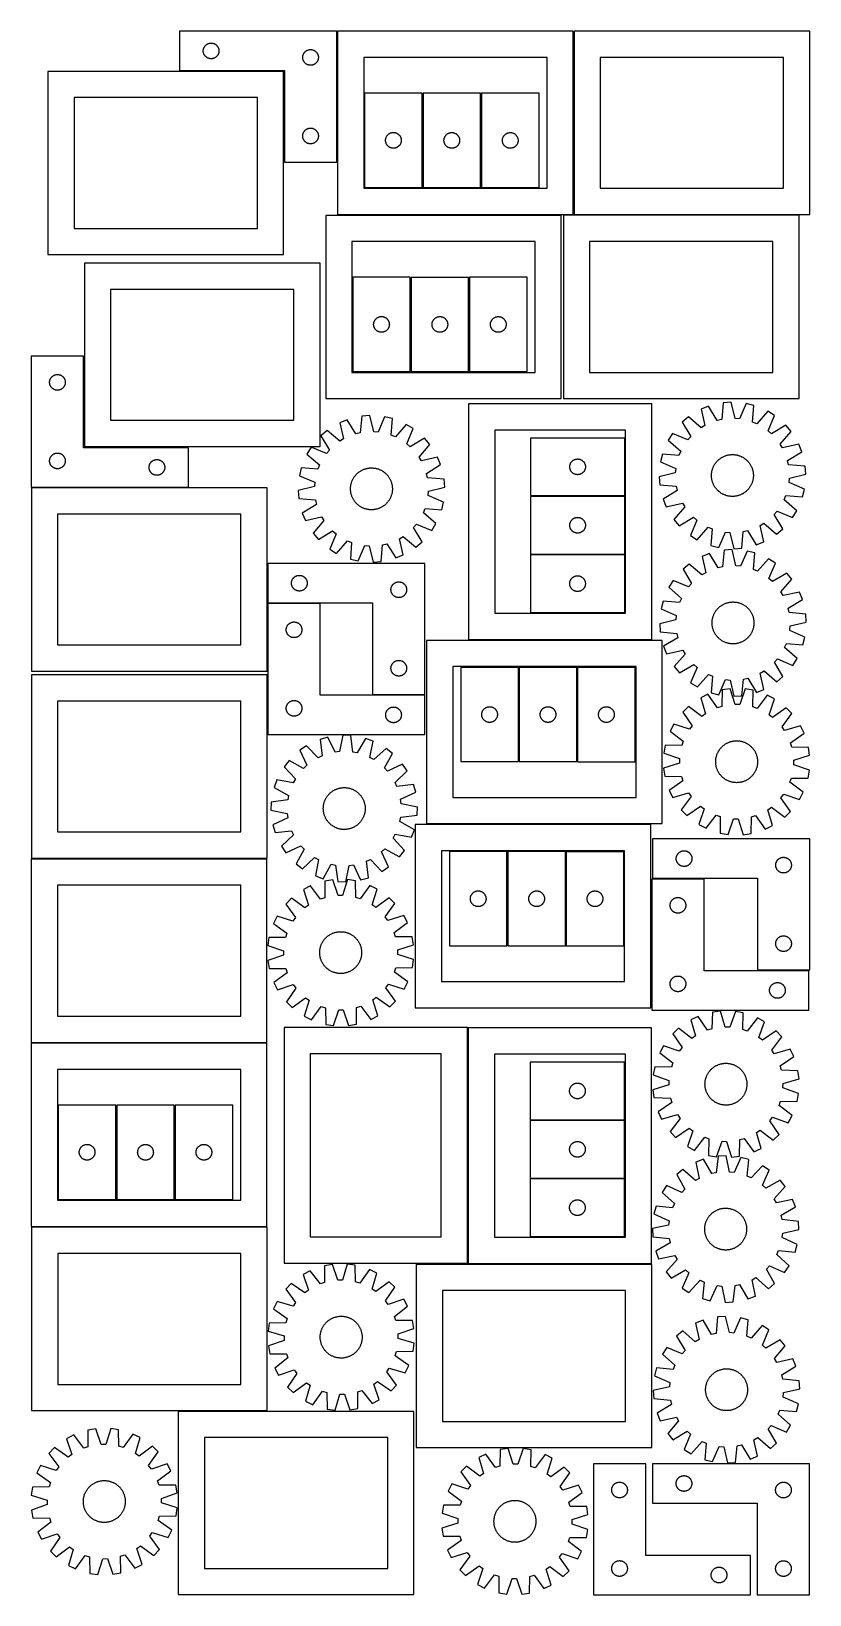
# Model space of a CAD drawing. Header units: millimetres. Extents: x 7 to 1493, y 7 to 2993.
import ezdxf

# ---------------------------------------------------------------- set-up
doc = ezdxf.new("R2010")
doc.units = ezdxf.units.MM
doc.layers.add('CUT', color=7, linetype='CONTINUOUS', true_color=0x000000)

msp = doc.modelspace()

# ---------------------------------------------------------------- linework, layer by layer
at = {"layer": 'CUT'}
for p, q in [((589.964137, 2993.459997), (289.964137, 2993.459997)), ((289.964137, 2993.459997), (289.964137, 2918.459997)), ((589.964137, 2743.459997), (589.964137, 2993.459997)), ((1041.682421, 2993.411634), (591.682421, 2993.411634)), ((591.682421, 2993.411634), (591.682421, 2643.411634)), ((1041.682421, 2643.411634), (1041.682421, 2993.411634)), ((1493.428993, 2993.455867), (1043.428993, 2993.455867)), ((1043.428993, 2993.455867), (1043.428993, 2643.455867)), ((1493.428993, 2643.455867), (1493.428993, 2993.455867)), ((334.984026, 2956.732178), (335.043639, 2957.502311)), ((335.043639, 2957.502311), (335.142819, 2958.268355)), ((335.142819, 2958.268355), (335.281302, 2959.028277)), ((335.281302, 2959.028277), (335.458722, 2959.780063)), ((335.458722, 2959.780063), (335.674607, 2960.521719)), ((335.674607, 2960.521719), (335.928385, 2961.251278)), ((335.928385, 2961.251278), (336.219384, 2961.966805)), ((336.219384, 2961.966805), (336.546831, 2962.666403)), ((336.546831, 2962.666403), (336.909859, 2963.348218)), ((336.909859, 2963.348218), (337.307504, 2964.010439)), ((337.307504, 2964.010439), (337.738712, 2964.651313)), ((337.738712, 2964.651313), (338.20234, 2965.269139)), ((338.20234, 2965.269139), (338.697158, 2965.862278)), ((338.697158, 2965.862278), (339.221855, 2966.429159)), ((339.221855, 2966.429159), (339.775037, 2966.968277)), ((339.775037, 2966.968277), (340.35524, 2967.478203)), ((340.35524, 2967.478203), (340.960923, 2967.957585)), ((340.960923, 2967.957585), (341.590482, 2968.405152)), ((341.590482, 2968.405152), (342.242245, 2968.819716)), ((342.242245, 2968.819716), (342.914486, 2969.200178)), ((342.914486, 2969.200178), (343.605422, 2969.54553)), ((343.605422, 2969.54553), (344.313219, 2969.854856)), ((344.313219, 2969.854856), (345.036002, 2970.127335)), ((345.036002, 2970.127335), (345.771853, 2970.362245)), ((345.771853, 2970.362245), (346.518821, 2970.558962)), ((346.518821, 2970.558962), (347.274926, 2970.716966)), ((347.274926, 2970.716966), (348.038162, 2970.835837)), ((348.038162, 2970.835837), (348.806505, 2970.915259)), ((348.806505, 2970.915259), (349.577919, 2970.955024)), ((349.577919, 2970.955024), (350.350356, 2970.955024)), ((350.350356, 2970.955024), (351.121769, 2970.915259)), ((351.121769, 2970.915259), (351.890113, 2970.835837)), ((351.890113, 2970.835837), (352.653349, 2970.716966)), ((352.653349, 2970.716966), (353.409454, 2970.558962)), ((353.409454, 2970.558962), (354.156422, 2970.362245)), ((354.156422, 2970.362245), (354.892273, 2970.127335)), ((354.892273, 2970.127335), (355.615056, 2969.854856)), ((355.615056, 2969.854856), (356.322853, 2969.54553)), ((356.322853, 2969.54553), (357.013789, 2969.200178)), ((357.013789, 2969.200178), (357.686029, 2968.819716)), ((357.686029, 2968.819716), (358.337793, 2968.405152)), ((358.337793, 2968.405152), (358.967352, 2967.957585)), ((358.967352, 2967.957585), (359.573035, 2967.478203)), ((359.573035, 2967.478203), (360.153237, 2966.968277)), ((360.153237, 2966.968277), (360.70642, 2966.429159)), ((360.70642, 2966.429159), (361.231116, 2965.862278)), ((361.231116, 2965.862278), (361.725935, 2965.269139)), ((361.725935, 2965.269139), (362.189562, 2964.651313)), ((362.189562, 2964.651313), (362.620771, 2964.010439)), ((362.620771, 2964.010439), (363.018416, 2963.348218)), ((363.018416, 2963.348218), (363.381444, 2962.666403)), ((363.381444, 2962.666403), (363.708891, 2961.966805)), ((363.708891, 2961.966805), (363.99989, 2961.251278)), ((363.99989, 2961.251278), (364.253668, 2960.521719)), ((364.253668, 2960.521719), (364.469553, 2959.780063)), ((364.469553, 2959.780063), (364.646973, 2959.028277)), ((364.646973, 2959.028277), (364.785456, 2958.268355)), ((364.785456, 2958.268355), (364.884636, 2957.502311)), ((364.884636, 2957.502311), (364.944249, 2956.732178)), ((533.605422, 2957.04553), (534.313219, 2957.354856)), ((534.313219, 2957.354856), (535.036002, 2957.627335)), ((535.036002, 2957.627335), (535.771853, 2957.862245)), ((535.771853, 2957.862245), (536.518821, 2958.058962)), ((536.518821, 2958.058962), (537.274926, 2958.216966)), ((537.274926, 2958.216966), (538.038162, 2958.335837)), ((538.038162, 2958.335837), (538.806505, 2958.415259)), ((538.806505, 2958.415259), (539.577919, 2958.455024)), ((539.577919, 2958.455024), (540.350356, 2958.455024)), ((540.350356, 2958.455024), (541.121769, 2958.415259)), ((541.121769, 2958.415259), (541.890113, 2958.335837)), ((541.890113, 2958.335837), (542.653349, 2958.216966)), ((542.653349, 2958.216966), (543.409454, 2958.058962)), ((543.409454, 2958.058962), (544.156422, 2957.862245)), ((544.156422, 2957.862245), (544.892273, 2957.627335)), ((544.892273, 2957.627335), (545.615056, 2957.354856)), ((545.615056, 2957.354856), (546.322853, 2957.04553)), ((334.964137, 2955.959997), (334.984026, 2956.732178)), ((334.984026, 2955.187815), (334.964137, 2955.959997)), ((335.043639, 2954.417682), (334.984026, 2955.187815)), ((335.142819, 2953.651638), (335.043639, 2954.417682)), ((335.281302, 2952.891716), (335.142819, 2953.651638)), ((335.458722, 2952.13993), (335.281302, 2952.891716)), ((335.674607, 2951.398274), (335.458722, 2952.13993)), ((335.928385, 2950.668715), (335.674607, 2951.398274)), ((336.219384, 2949.953188), (335.928385, 2950.668715)), ((336.546831, 2949.25359), (336.219384, 2949.953188)), ((336.909859, 2948.571775), (336.546831, 2949.25359)), ((337.307504, 2947.909554), (336.909859, 2948.571775)), ((337.738712, 2947.26868), (337.307504, 2947.909554)), ((338.20234, 2946.650854), (337.738712, 2947.26868)), ((338.697158, 2946.057715), (338.20234, 2946.650854)), ((339.221855, 2945.490834), (338.697158, 2946.057715)), ((339.775037, 2944.951716), (339.221855, 2945.490834)), ((340.35524, 2944.44179), (339.775037, 2944.951716)), ((340.960923, 2943.962408), (340.35524, 2944.44179)), ((341.590482, 2943.514841), (340.960923, 2943.962408)), ((342.242245, 2943.100277), (341.590482, 2943.514841)), ((342.914486, 2942.719815), (342.242245, 2943.100277)), ((343.605422, 2942.374463), (342.914486, 2942.719815)), ((344.313219, 2942.065137), (343.605422, 2942.374463)), ((345.036002, 2941.792658), (344.313219, 2942.065137)), ((345.771853, 2941.557748), (345.036002, 2941.792658)), ((346.518821, 2941.361031), (345.771853, 2941.557748)), ((347.274926, 2941.203027), (346.518821, 2941.361031)), ((348.038162, 2941.084156), (347.274926, 2941.203027)), ((348.806505, 2941.004734), (348.038162, 2941.084156)), ((349.577919, 2940.964969), (348.806505, 2941.004734)), ((350.350356, 2940.964969), (349.577919, 2940.964969)), ((351.121769, 2941.004734), (350.350356, 2940.964969)), ((351.890113, 2941.084156), (351.121769, 2941.004734)), ((352.653349, 2941.203027), (351.890113, 2941.084156)), ((353.409454, 2941.361031), (352.653349, 2941.203027)), ((354.156422, 2941.557748), (353.409454, 2941.361031)), ((354.892273, 2941.792658), (354.156422, 2941.557748)), ((355.615056, 2942.065137), (354.892273, 2941.792658)), ((356.322853, 2942.374463), (355.615056, 2942.065137)), ((357.013789, 2942.719815), (356.322853, 2942.374463)), ((357.686029, 2943.100277), (357.013789, 2942.719815)), ((358.337793, 2943.514841), (357.686029, 2943.100277)), ((358.967352, 2943.962408), (358.337793, 2943.514841)), ((359.573035, 2944.44179), (358.967352, 2943.962408)), ((360.153237, 2944.951716), (359.573035, 2944.44179)), ((360.70642, 2945.490834), (360.153237, 2944.951716)), ((361.231116, 2946.057715), (360.70642, 2945.490834)), ((361.725935, 2946.650854), (361.231116, 2946.057715)), ((362.189562, 2947.26868), (361.725935, 2946.650854)), ((362.620771, 2947.909554), (362.189562, 2947.26868)), ((363.018416, 2948.571775), (362.620771, 2947.909554)), ((363.381444, 2949.25359), (363.018416, 2948.571775)), ((363.708891, 2949.953188), (363.381444, 2949.25359)), ((363.99989, 2950.668715), (363.708891, 2949.953188)), ((364.253668, 2951.398274), (363.99989, 2950.668715)), ((364.469553, 2952.13993), (364.253668, 2951.398274)), ((364.646973, 2952.891716), (364.469553, 2952.13993)), ((364.785456, 2953.651638), (364.646973, 2952.891716)), ((364.884636, 2954.417682), (364.785456, 2953.651638)), ((364.944249, 2955.187815), (364.884636, 2954.417682)), ((364.944249, 2956.732178), (364.964137, 2955.959997)), ((364.964137, 2955.959997), (364.944249, 2955.187815)), ((524.964137, 2943.459997), (524.984026, 2944.232178)), ((524.984026, 2942.687815), (524.964137, 2943.459997)), ((524.984026, 2944.232178), (525.043639, 2945.002311)), ((525.043639, 2941.917682), (524.984026, 2942.687815)), ((525.043639, 2945.002311), (525.142819, 2945.768355)), ((525.142819, 2941.151638), (525.043639, 2941.917682)), ((525.142819, 2945.768355), (525.281302, 2946.528277)), ((525.281302, 2940.391716), (525.142819, 2941.151638)), ((525.281302, 2946.528277), (525.458722, 2947.280063)), ((525.458722, 2939.63993), (525.281302, 2940.391716)), ((525.458722, 2947.280063), (525.674607, 2948.021719)), ((525.674607, 2938.898274), (525.458722, 2939.63993)), ((525.674607, 2948.021719), (525.928385, 2948.751278)), ((525.928385, 2938.168715), (525.674607, 2938.898274)), ((525.928385, 2948.751278), (526.219384, 2949.466805)), ((526.219384, 2937.453188), (525.928385, 2938.168715)), ((526.219384, 2949.466805), (526.546831, 2950.166403)), ((526.546831, 2936.75359), (526.219384, 2937.453188)), ((526.546831, 2950.166403), (526.909859, 2950.848218)), ((526.909859, 2936.071775), (526.546831, 2936.75359)), ((526.909859, 2950.848218), (527.307504, 2951.510439)), ((527.307504, 2935.409554), (526.909859, 2936.071775)), ((527.307504, 2951.510439), (527.738712, 2952.151313)), ((527.738712, 2934.76868), (527.307504, 2935.409554)), ((527.738712, 2952.151313), (528.20234, 2952.769139)), ((528.20234, 2934.150854), (527.738712, 2934.76868)), ((528.20234, 2952.769139), (528.697158, 2953.362278)), ((528.697158, 2933.557715), (528.20234, 2934.150854)), ((528.697158, 2953.362278), (529.221855, 2953.929159)), ((529.221855, 2932.990834), (528.697158, 2933.557715)), ((529.221855, 2953.929159), (529.775037, 2954.468277)), ((529.775037, 2932.451716), (529.221855, 2932.990834)), ((529.775037, 2954.468277), (530.35524, 2954.978203)), ((530.35524, 2931.94179), (529.775037, 2932.451716)), ((530.35524, 2954.978203), (530.960923, 2955.457585)), ((530.960923, 2931.462408), (530.35524, 2931.94179)), ((530.960923, 2955.457585), (531.590482, 2955.905152)), ((531.590482, 2931.014841), (530.960923, 2931.462408)), ((531.590482, 2955.905152), (532.242245, 2956.319716)), ((532.242245, 2930.600277), (531.590482, 2931.014841)), ((532.242245, 2956.319716), (532.914486, 2956.700178)), ((532.914486, 2930.219815), (532.242245, 2930.600277)), ((532.914486, 2956.700178), (533.605422, 2957.04553)), ((533.605422, 2929.874463), (532.914486, 2930.219815)), ((534.313219, 2929.565137), (533.605422, 2929.874463)), ((535.036002, 2929.292658), (534.313219, 2929.565137)), ((535.771853, 2929.057748), (535.036002, 2929.292658)), ((536.518821, 2928.861031), (535.771853, 2929.057748)), ((537.274926, 2928.703027), (536.518821, 2928.861031)), ((538.038162, 2928.584156), (537.274926, 2928.703027)), ((538.806505, 2928.504734), (538.038162, 2928.584156)), ((539.577919, 2928.464969), (538.806505, 2928.504734)), ((540.350356, 2928.464969), (539.577919, 2928.464969)), ((541.121769, 2928.504734), (540.350356, 2928.464969)), ((541.890113, 2928.584156), (541.121769, 2928.504734)), ((542.653349, 2928.703027), (541.890113, 2928.584156)), ((543.409454, 2928.861031), (542.653349, 2928.703027)), ((544.156422, 2929.057748), (543.409454, 2928.861031)), ((544.892273, 2929.292658), (544.156422, 2929.057748)), ((545.615056, 2929.565137), (544.892273, 2929.292658)), ((546.322853, 2929.874463), (545.615056, 2929.565137)), ((546.322853, 2957.04553), (547.013789, 2956.700178)), ((547.013789, 2930.219815), (546.322853, 2929.874463)), ((547.013789, 2956.700178), (547.686029, 2956.319716)), ((547.686029, 2930.600277), (547.013789, 2930.219815)), ((547.686029, 2956.319716), (548.337793, 2955.905152)), ((548.337793, 2931.014841), (547.686029, 2930.600277)), ((548.337793, 2955.905152), (548.967352, 2955.457585)), ((548.967352, 2931.462408), (548.337793, 2931.014841)), ((548.967352, 2955.457585), (549.573035, 2954.978203)), ((549.573035, 2931.94179), (548.967352, 2931.462408)), ((549.573035, 2954.978203), (550.153237, 2954.468277)), ((550.153237, 2932.451716), (549.573035, 2931.94179)), ((550.153237, 2954.468277), (550.70642, 2953.929159)), ((550.70642, 2932.990834), (550.153237, 2932.451716)), ((550.70642, 2953.929159), (551.231116, 2953.362278)), ((551.231116, 2933.557715), (550.70642, 2932.990834)), ((551.231116, 2953.362278), (551.725935, 2952.769139)), ((551.725935, 2934.150854), (551.231116, 2933.557715)), ((551.725935, 2952.769139), (552.189562, 2952.151313)), ((552.189562, 2934.76868), (551.725935, 2934.150854)), ((552.189562, 2952.151313), (552.620771, 2951.510439)), ((552.620771, 2935.409554), (552.189562, 2934.76868)), ((552.620771, 2951.510439), (553.018416, 2950.848218)), ((553.018416, 2936.071775), (552.620771, 2935.409554)), ((553.018416, 2950.848218), (553.381444, 2950.166403)), ((553.381444, 2936.75359), (553.018416, 2936.071775)), ((553.381444, 2950.166403), (553.708891, 2949.466805)), ((553.708891, 2937.453188), (553.381444, 2936.75359)), ((553.708891, 2949.466805), (553.99989, 2948.751278)), ((553.99989, 2938.168715), (553.708891, 2937.453188)), ((553.99989, 2948.751278), (554.253668, 2948.021719)), ((554.253668, 2938.898274), (553.99989, 2938.168715)), ((554.253668, 2948.021719), (554.469553, 2947.280063)), ((554.469553, 2939.63993), (554.253668, 2938.898274)), ((554.469553, 2947.280063), (554.646973, 2946.528277)), ((554.646973, 2940.391716), (554.469553, 2939.63993)), ((554.646973, 2946.528277), (554.785456, 2945.768355)), ((554.785456, 2941.151638), (554.646973, 2940.391716)), ((554.785456, 2945.768355), (554.884636, 2945.002311)), ((554.884636, 2941.917682), (554.785456, 2941.151638)), ((554.884636, 2945.002311), (554.944249, 2944.232178)), ((554.944249, 2942.687815), (554.884636, 2941.917682)), ((554.944249, 2944.232178), (554.964137, 2943.459997)), ((554.964137, 2943.459997), (554.944249, 2942.687815)), ((991.682421, 2943.411634), (641.682421, 2943.411634)), ((641.682421, 2943.411634), (641.682421, 2693.411634)), ((991.682421, 2693.411634), (991.682421, 2943.411634)), ((1443.428993, 2943.455867), (1093.428993, 2943.455867)), ((1093.428993, 2943.455867), (1093.428993, 2693.455867)), ((1443.428993, 2693.455867), (1443.428993, 2943.455867)), ((488.426704, 2916.764704), (38.426704, 2916.764704)), ((38.426704, 2916.764704), (38.426704, 2566.764704)), ((289.964137, 2918.459997), (489.964137, 2918.459997)), ((488.426704, 2566.764704), (488.426704, 2916.764704)), ((489.964137, 2918.459997), (489.964137, 2743.459997)), ((753.254949, 2875.08606), (643.254949, 2875.08606)), ((643.254949, 2875.08606), (643.254949, 2695.08606)), ((753.254949, 2695.08606), (753.254949, 2875.08606)), ((864.775, 2874.982361), (754.775, 2874.982361)), ((754.775, 2874.982361), (754.775, 2694.982361)), ((864.775, 2694.982361), (864.775, 2874.982361)), ((866.377183, 2874.987592), (866.377183, 2694.987592)), ((976.377183, 2874.987592), (866.377183, 2874.987592)), ((976.377183, 2694.987592), (976.377183, 2874.987592)), ((438.426704, 2866.764704), (88.426704, 2866.764704)), ((88.426704, 2866.764704), (88.426704, 2616.764704)), ((438.426704, 2616.764704), (438.426704, 2866.764704)), ((535.036002, 2807.627335), (535.771853, 2807.862245)), ((535.771853, 2807.862245), (536.518821, 2808.058962)), ((536.518821, 2808.058962), (537.274926, 2808.216966)), ((537.274926, 2808.216966), (538.038162, 2808.335837)), ((538.038162, 2808.335837), (538.806505, 2808.415259)), ((538.806505, 2808.415259), (539.577919, 2808.455024)), ((539.577919, 2808.455024), (540.350356, 2808.455024)), ((540.350356, 2808.455024), (541.121769, 2808.415259)), ((541.121769, 2808.415259), (541.890113, 2808.335837)), ((541.890113, 2808.335837), (542.653349, 2808.216966)), ((542.653349, 2808.216966), (543.409454, 2808.058962)), ((543.409454, 2808.058962), (544.156422, 2807.862245)), ((544.156422, 2807.862245), (544.892273, 2807.627335)), ((524.964137, 2793.459997), (524.984026, 2794.232178)), ((524.984026, 2792.687815), (524.964137, 2793.459997)), ((524.984026, 2794.232178), (525.043639, 2795.002311)), ((525.043639, 2791.917682), (524.984026, 2792.687815)), ((525.043639, 2795.002311), (525.142819, 2795.768355)), ((525.142819, 2791.151638), (525.043639, 2791.917682)), ((525.142819, 2795.768355), (525.281302, 2796.528277)), ((525.281302, 2790.391716), (525.142819, 2791.151638)), ((525.281302, 2796.528277), (525.458722, 2797.280063)), ((525.458722, 2789.63993), (525.281302, 2790.391716)), ((525.458722, 2797.280063), (525.674607, 2798.021719)), ((525.674607, 2788.898274), (525.458722, 2789.63993)), ((525.674607, 2798.021719), (525.928385, 2798.751278)), ((525.928385, 2788.168715), (525.674607, 2788.898274)), ((525.928385, 2798.751278), (526.219384, 2799.466805)), ((526.219384, 2787.453188), (525.928385, 2788.168715)), ((526.219384, 2799.466805), (526.546831, 2800.166403)), ((526.546831, 2786.75359), (526.219384, 2787.453188)), ((526.546831, 2800.166403), (526.909859, 2800.848218)), ((526.909859, 2786.071775), (526.546831, 2786.75359)), ((526.909859, 2800.848218), (527.307504, 2801.510439)), ((527.307504, 2785.409554), (526.909859, 2786.071775)), ((527.307504, 2801.510439), (527.738712, 2802.151313)), ((527.738712, 2784.76868), (527.307504, 2785.409554)), ((527.738712, 2802.151313), (528.20234, 2802.769139)), ((528.20234, 2784.150854), (527.738712, 2784.76868)), ((528.20234, 2802.769139), (528.697158, 2803.362278)), ((528.697158, 2783.557715), (528.20234, 2784.150854)), ((528.697158, 2803.362278), (529.221855, 2803.929159)), ((529.221855, 2782.990834), (528.697158, 2783.557715)), ((529.221855, 2803.929159), (529.775037, 2804.468277)), ((529.775037, 2782.451716), (529.221855, 2782.990834)), ((529.775037, 2804.468277), (530.35524, 2804.978203)), ((530.35524, 2781.94179), (529.775037, 2782.451716)), ((530.35524, 2804.978203), (530.960923, 2805.457585)), ((530.960923, 2781.462408), (530.35524, 2781.94179)), ((530.960923, 2805.457585), (531.590482, 2805.905152)), ((531.590482, 2781.014841), (530.960923, 2781.462408)), ((531.590482, 2805.905152), (532.242245, 2806.319716)), ((532.242245, 2780.600277), (531.590482, 2781.014841)), ((532.242245, 2806.319716), (532.914486, 2806.700178)), ((532.914486, 2780.219815), (532.242245, 2780.600277)), ((532.914486, 2806.700178), (533.605422, 2807.04553)), ((533.605422, 2779.874463), (532.914486, 2780.219815)), ((533.605422, 2807.04553), (534.313219, 2807.354856)), ((534.313219, 2779.565137), (533.605422, 2779.874463)), ((534.313219, 2807.354856), (535.036002, 2807.627335)), ((535.036002, 2779.292658), (534.313219, 2779.565137)), ((535.771853, 2779.057748), (535.036002, 2779.292658)), ((536.518821, 2778.861031), (535.771853, 2779.057748)), ((537.274926, 2778.703027), (536.518821, 2778.861031)), ((538.038162, 2778.584156), (537.274926, 2778.703027)), ((538.806505, 2778.504734), (538.038162, 2778.584156)), ((539.577919, 2778.464969), (538.806505, 2778.504734)), ((540.350356, 2778.464969), (539.577919, 2778.464969)), ((541.121769, 2778.504734), (540.350356, 2778.464969)), ((541.890113, 2778.584156), (541.121769, 2778.504734)), ((542.653349, 2778.703027), (541.890113, 2778.584156)), ((543.409454, 2778.861031), (542.653349, 2778.703027)), ((544.156422, 2779.057748), (543.409454, 2778.861031)), ((544.892273, 2779.292658), (544.156422, 2779.057748)), ((544.892273, 2807.627335), (545.615056, 2807.354856)), ((545.615056, 2779.565137), (544.892273, 2779.292658)), ((545.615056, 2807.354856), (546.322853, 2807.04553)), ((546.322853, 2779.874463), (545.615056, 2779.565137)), ((546.322853, 2807.04553), (547.013789, 2806.700178)), ((547.013789, 2780.219815), (546.322853, 2779.874463)), ((547.013789, 2806.700178), (547.686029, 2806.319716)), ((547.686029, 2780.600277), (547.013789, 2780.219815)), ((547.686029, 2806.319716), (548.337793, 2805.905152)), ((548.337793, 2781.014841), (547.686029, 2780.600277)), ((548.337793, 2805.905152), (548.967352, 2805.457585)), ((548.967352, 2781.462408), (548.337793, 2781.014841)), ((548.967352, 2805.457585), (549.573035, 2804.978203)), ((549.573035, 2781.94179), (548.967352, 2781.462408)), ((549.573035, 2804.978203), (550.153237, 2804.468277)), ((550.153237, 2782.451716), (549.573035, 2781.94179)), ((550.153237, 2804.468277), (550.70642, 2803.929159)), ((550.70642, 2782.990834), (550.153237, 2782.451716)), ((550.70642, 2803.929159), (551.231116, 2803.362278)), ((551.231116, 2783.557715), (550.70642, 2782.990834)), ((551.231116, 2803.362278), (551.725935, 2802.769139)), ((551.725935, 2784.150854), (551.231116, 2783.557715)), ((551.725935, 2802.769139), (552.189562, 2802.151313)), ((552.189562, 2784.76868), (551.725935, 2784.150854)), ((552.189562, 2802.151313), (552.620771, 2801.510439)), ((552.620771, 2785.409554), (552.189562, 2784.76868)), ((552.620771, 2801.510439), (553.018416, 2800.848218)), ((553.018416, 2786.071775), (552.620771, 2785.409554)), ((553.018416, 2800.848218), (553.381444, 2800.166403)), ((553.381444, 2786.75359), (553.018416, 2786.071775)), ((553.381444, 2800.166403), (553.708891, 2799.466805)), ((553.708891, 2787.453188), (553.381444, 2786.75359)), ((553.708891, 2799.466805), (553.99989, 2798.751278)), ((553.99989, 2788.168715), (553.708891, 2787.453188)), ((553.99989, 2798.751278), (554.253668, 2798.021719)), ((554.253668, 2788.898274), (553.99989, 2788.168715)), ((554.253668, 2798.021719), (554.469553, 2797.280063)), ((554.469553, 2789.63993), (554.253668, 2788.898274)), ((554.469553, 2797.280063), (554.646973, 2796.528277)), ((554.646973, 2790.391716), (554.469553, 2789.63993)), ((554.646973, 2796.528277), (554.785456, 2795.768355)), ((554.785456, 2791.151638), (554.646973, 2790.391716)), ((554.785456, 2795.768355), (554.884636, 2795.002311)), ((554.884636, 2791.917682), (554.785456, 2791.151638)), ((554.884636, 2795.002311), (554.944249, 2794.232178)), ((554.944249, 2792.687815), (554.884636, 2791.917682)), ((554.944249, 2794.232178), (554.964137, 2793.459997)), ((554.964137, 2793.459997), (554.944249, 2792.687815)), ((683.259922, 2785.472278), (683.299687, 2786.243692)), ((683.259922, 2784.699841), (683.259922, 2785.472278)), ((683.299687, 2783.928428), (683.259922, 2784.699841)), ((683.299687, 2786.243692), (683.379109, 2787.012035)), ((683.379109, 2783.160084), (683.299687, 2783.928428)), ((683.379109, 2787.012035), (683.49798, 2787.775271)), ((683.49798, 2782.396848), (683.379109, 2783.160084)), ((683.49798, 2787.775271), (683.655984, 2788.531376)), ((683.655984, 2781.640744), (683.49798, 2782.396848)), ((683.655984, 2788.531376), (683.852701, 2789.278344)), ((683.852701, 2780.893775), (683.655984, 2781.640744)), ((683.852701, 2789.278344), (684.087611, 2790.014195)), ((684.087611, 2780.157924), (683.852701, 2780.893775)), ((684.087611, 2790.014195), (684.36009, 2790.736978)), ((684.36009, 2779.435141), (684.087611, 2780.157924)), ((684.36009, 2790.736978), (684.669416, 2791.444776)), ((684.669416, 2778.727344), (684.36009, 2779.435141)), ((684.669416, 2791.444776), (685.014767, 2792.135711)), ((685.014767, 2778.036409), (684.669416, 2778.727344)), ((685.014767, 2792.135711), (685.39523, 2792.807952)), ((685.39523, 2777.364168), (685.014767, 2778.036409)), ((685.39523, 2792.807952), (685.809794, 2793.459716)), ((685.809794, 2793.459716), (686.257361, 2794.089274)), ((686.257361, 2794.089274), (686.736743, 2794.694957)), ((686.736743, 2794.694957), (687.246669, 2795.27516)), ((687.246669, 2795.27516), (687.785787, 2795.828343)), ((687.785787, 2795.828343), (688.352668, 2796.353039)), ((688.352668, 2796.353039), (688.945807, 2796.847857)), ((688.945807, 2796.847857), (689.563633, 2797.311485)), ((689.563633, 2797.311485), (690.204507, 2797.742693)), ((690.204507, 2797.742693), (690.866728, 2798.140338)), ((690.866728, 2798.140338), (691.548543, 2798.503366)), ((691.548543, 2798.503366), (692.248141, 2798.830813)), ((692.248141, 2798.830813), (692.963668, 2799.121812)), ((692.963668, 2799.121812), (693.693227, 2799.37559)), ((693.693227, 2799.37559), (694.434883, 2799.591476)), ((694.434883, 2799.591476), (695.186668, 2799.768895)), ((695.186668, 2799.768895), (695.946591, 2799.907378)), ((695.946591, 2799.907378), (696.712635, 2800.006558)), ((696.712635, 2800.006558), (697.482768, 2800.066171)), ((697.482768, 2800.066171), (698.254949, 2800.08606)), ((698.254949, 2800.08606), (699.027131, 2800.066171)), ((699.027131, 2800.066171), (699.797264, 2800.006558)), ((699.797264, 2800.006558), (700.563308, 2799.907378)), ((700.563308, 2799.907378), (701.32323, 2799.768895)), ((701.32323, 2799.768895), (702.075016, 2799.591476)), ((702.075016, 2799.591476), (702.816672, 2799.37559)), ((702.816672, 2799.37559), (703.546231, 2799.121812)), ((703.546231, 2799.121812), (704.261758, 2798.830813)), ((704.261758, 2798.830813), (704.961356, 2798.503366)), ((704.961356, 2798.503366), (705.64317, 2798.140338)), ((705.64317, 2798.140338), (706.305392, 2797.742693)), ((706.305392, 2797.742693), (706.946266, 2797.311485)), ((706.946266, 2797.311485), (707.564092, 2796.847857)), ((707.564092, 2796.847857), (708.157231, 2796.353039)), ((708.157231, 2796.353039), (708.724112, 2795.828343)), ((708.724112, 2795.828343), (709.26323, 2795.27516)), ((709.26323, 2795.27516), (709.773156, 2794.694957)), ((709.773156, 2794.694957), (710.252538, 2794.089274)), ((710.252538, 2794.089274), (710.700105, 2793.459716)), ((710.700105, 2793.459716), (711.114669, 2792.807952)), ((711.114669, 2792.807952), (711.495131, 2792.135711)), ((711.495131, 2778.036409), (711.114669, 2777.364168)), ((711.495131, 2792.135711), (711.840483, 2791.444776)), ((711.840483, 2778.727344), (711.495131, 2778.036409)), ((711.840483, 2791.444776), (712.149809, 2790.736978)), ((712.149809, 2779.435141), (711.840483, 2778.727344)), ((712.149809, 2790.736978), (712.422288, 2790.014195)), ((712.422288, 2780.157924), (712.149809, 2779.435141)), ((712.422288, 2790.014195), (712.657198, 2789.278344)), ((712.657198, 2780.893775), (712.422288, 2780.157924)), ((712.657198, 2789.278344), (712.853915, 2788.531376)), ((712.853915, 2781.640744), (712.657198, 2780.893775)), ((712.853915, 2788.531376), (713.011919, 2787.775271)), ((713.011919, 2782.396848), (712.853915, 2781.640744)), ((713.011919, 2787.775271), (713.13079, 2787.012035)), ((713.13079, 2783.160084), (713.011919, 2782.396848)), ((713.13079, 2787.012035), (713.210212, 2786.243692)), ((713.210212, 2783.928428), (713.13079, 2783.160084)), ((713.210212, 2786.243692), (713.249976, 2785.472278)), ((713.249976, 2784.699841), (713.210212, 2783.928428)), ((713.249976, 2785.472278), (713.249976, 2784.699841)), ((794.779972, 2785.36858), (794.819737, 2786.139993)), ((794.779972, 2784.596142), (794.779972, 2785.36858)), ((794.819737, 2783.824729), (794.779972, 2784.596142)), ((794.819737, 2786.139993), (794.899159, 2786.908336)), ((794.899159, 2783.056386), (794.819737, 2783.824729)), ((794.899159, 2786.908336), (795.01803, 2787.671572)), ((795.01803, 2782.29315), (794.899159, 2783.056386)), ((795.01803, 2787.671572), (795.176034, 2788.427677)), ((795.176034, 2781.537045), (795.01803, 2782.29315)), ((795.176034, 2788.427677), (795.372751, 2789.174645)), ((795.372751, 2780.790076), (795.176034, 2781.537045)), ((795.372751, 2789.174645), (795.607661, 2789.910497)), ((795.607661, 2780.054225), (795.372751, 2780.790076)), ((795.607661, 2789.910497), (795.88014, 2790.633279)), ((795.88014, 2779.331443), (795.607661, 2780.054225)), ((795.88014, 2790.633279), (796.189466, 2791.341077)), ((796.189466, 2778.623645), (795.88014, 2779.331443)), ((796.189466, 2791.341077), (796.534818, 2792.032012)), ((796.534818, 2777.93271), (796.189466, 2778.623645)), ((796.534818, 2792.032012), (796.91528, 2792.704253)), ((796.91528, 2777.260469), (796.534818, 2777.93271)), ((796.91528, 2792.704253), (797.329844, 2793.356017)), ((797.329844, 2793.356017), (797.777411, 2793.985575)), ((797.777411, 2793.985575), (798.256793, 2794.591259)), ((798.256793, 2794.591259), (798.766719, 2795.171461)), ((798.766719, 2795.171461), (799.305837, 2795.724644)), ((799.305837, 2795.724644), (799.872718, 2796.24934)), ((799.872718, 2796.24934), (800.465857, 2796.744158)), ((800.465857, 2796.744158), (801.083683, 2797.207786)), ((801.083683, 2797.207786), (801.724557, 2797.638994)), ((801.724557, 2797.638994), (802.386778, 2798.03664)), ((802.386778, 2798.03664), (803.068593, 2798.399667)), ((803.068593, 2798.399667), (803.768191, 2798.727115)), ((803.768191, 2798.727115), (804.483718, 2799.018113)), ((804.483718, 2799.018113), (805.213277, 2799.271892)), ((805.213277, 2799.271892), (805.954933, 2799.487777)), ((805.954933, 2799.487777), (806.706719, 2799.665196)), ((806.706719, 2799.665196), (807.466641, 2799.803679)), ((807.466641, 2799.803679), (808.232685, 2799.902859)), ((808.232685, 2799.902859), (809.002818, 2799.962472)), ((809.002818, 2799.962472), (809.775, 2799.982361)), ((809.775, 2799.982361), (810.547181, 2799.962472)), ((810.547181, 2799.962472), (811.317314, 2799.902859)), ((811.317314, 2799.902859), (812.083358, 2799.803679)), ((812.083358, 2799.803679), (812.843281, 2799.665196)), ((812.843281, 2799.665196), (813.595066, 2799.487777)), ((813.595066, 2799.487777), (814.336722, 2799.271892)), ((814.336722, 2799.271892), (815.066281, 2799.018113)), ((815.066281, 2799.018113), (815.781808, 2798.727115)), ((815.781808, 2798.727115), (816.481406, 2798.399667)), ((816.481406, 2798.399667), (817.163221, 2798.03664)), ((817.163221, 2798.03664), (817.825442, 2797.638994)), ((817.825442, 2797.638994), (818.466316, 2797.207786)), ((818.466316, 2797.207786), (819.084142, 2796.744158)), ((819.084142, 2796.744158), (819.677281, 2796.24934)), ((819.677281, 2796.24934), (820.244162, 2795.724644)), ((820.244162, 2795.724644), (820.78328, 2795.171461)), ((820.78328, 2795.171461), (821.293206, 2794.591259)), ((821.293206, 2794.591259), (821.772588, 2793.985575)), ((821.772588, 2793.985575), (822.220155, 2793.356017)), ((822.220155, 2793.356017), (822.634719, 2792.704253)), ((822.634719, 2792.704253), (823.015181, 2792.032012)), ((823.015181, 2777.93271), (822.634719, 2777.260469)), ((823.015181, 2792.032012), (823.360533, 2791.341077)), ((823.360533, 2778.623645), (823.015181, 2777.93271)), ((823.360533, 2791.341077), (823.669859, 2790.633279)), ((823.669859, 2779.331443), (823.360533, 2778.623645)), ((823.669859, 2790.633279), (823.942338, 2789.910497)), ((823.942338, 2780.054225), (823.669859, 2779.331443)), ((823.942338, 2789.910497), (824.177248, 2789.174645)), ((824.177248, 2780.790076), (823.942338, 2780.054225)), ((824.177248, 2789.174645), (824.373965, 2788.427677)), ((824.373965, 2781.537045), (824.177248, 2780.790076)), ((824.373965, 2788.427677), (824.531969, 2787.671572)), ((824.531969, 2782.29315), (824.373965, 2781.537045)), ((824.531969, 2787.671572), (824.65084, 2786.908336)), ((824.65084, 2783.056386), (824.531969, 2782.29315)), ((824.65084, 2786.908336), (824.730262, 2786.139993)), ((824.730262, 2783.824729), (824.65084, 2783.056386)), ((824.730262, 2786.139993), (824.770027, 2785.36858)), ((824.770027, 2784.596142), (824.730262, 2783.824729)), ((824.770027, 2785.36858), (824.770027, 2784.596142)), ((906.382156, 2785.37381), (906.42192, 2786.145224)), ((906.382156, 2784.601373), (906.382156, 2785.37381)), ((906.42192, 2783.82996), (906.382156, 2784.601373)), ((906.42192, 2786.145224), (906.501343, 2786.913567)), ((906.501343, 2783.061616), (906.42192, 2783.82996)), ((906.501343, 2786.913567), (906.620213, 2787.676803)), ((906.620213, 2782.29838), (906.501343, 2783.061616)), ((906.620213, 2787.676803), (906.778217, 2788.432908)), ((906.778217, 2781.542276), (906.620213, 2782.29838)), ((906.778217, 2788.432908), (906.974935, 2789.179876)), ((906.974935, 2780.795307), (906.778217, 2781.542276)), ((906.974935, 2789.179876), (907.209844, 2789.915727)), ((907.209844, 2780.059456), (906.974935, 2780.795307)), ((907.209844, 2789.915727), (907.482323, 2790.63851)), ((907.482323, 2779.336673), (907.209844, 2780.059456)), ((907.482323, 2790.63851), (907.791649, 2791.346308)), ((907.791649, 2778.628876), (907.482323, 2779.336673)), ((907.791649, 2791.346308), (908.137001, 2792.037243)), ((908.137001, 2777.937941), (907.791649, 2778.628876)), ((908.137001, 2792.037243), (908.517463, 2792.709484)), ((908.517463, 2777.2657), (908.137001, 2777.937941)), ((908.517463, 2792.709484), (908.932027, 2793.361248)), ((908.932027, 2793.361248), (909.379594, 2793.990806)), ((909.379594, 2793.990806), (909.858976, 2794.596489)), ((909.858976, 2794.596489), (910.368902, 2795.176692)), ((910.368902, 2795.176692), (910.90802, 2795.729874)), ((910.90802, 2795.729874), (911.474901, 2796.254571)), ((911.474901, 2796.254571), (912.06804, 2796.749389)), ((912.06804, 2796.749389), (912.685866, 2797.213017)), ((912.685866, 2797.213017), (913.32674, 2797.644225)), ((913.32674, 2797.644225), (913.988962, 2798.04187)), ((913.988962, 2798.04187), (914.670776, 2798.404898)), ((914.670776, 2798.404898), (915.370374, 2798.732345)), ((915.370374, 2798.732345), (916.085901, 2799.023344)), ((916.085901, 2799.023344), (916.81546, 2799.277122)), ((916.81546, 2799.277122), (917.557116, 2799.493008)), ((917.557116, 2799.493008), (918.308902, 2799.670427)), ((918.308902, 2799.670427), (919.068824, 2799.80891)), ((919.068824, 2799.80891), (919.834868, 2799.90809)), ((919.834868, 2799.90809), (920.605001, 2799.967703)), ((920.605001, 2799.967703), (921.377183, 2799.987592)), ((921.377183, 2799.987592), (922.149364, 2799.967703)), ((922.149364, 2799.967703), (922.919498, 2799.90809)), ((922.919498, 2799.90809), (923.685541, 2799.80891)), ((923.685541, 2799.80891), (924.445464, 2799.670427)), ((924.445464, 2799.670427), (925.197249, 2799.493008)), ((925.197249, 2799.493008), (925.938905, 2799.277122)), ((925.938905, 2799.277122), (926.668464, 2799.023344)), ((926.668464, 2799.023344), (927.383991, 2798.732345)), ((927.383991, 2798.732345), (928.08359, 2798.404898)), ((928.08359, 2798.404898), (928.765404, 2798.04187)), ((928.765404, 2798.04187), (929.427626, 2797.644225)), ((929.427626, 2797.644225), (930.068499, 2797.213017)), ((930.068499, 2797.213017), (930.686325, 2796.749389)), ((930.686325, 2796.749389), (931.279464, 2796.254571)), ((931.279464, 2796.254571), (931.846345, 2795.729874)), ((931.846345, 2795.729874), (932.385463, 2795.176692)), ((932.385463, 2795.176692), (932.895389, 2794.596489)), ((932.895389, 2794.596489), (933.374771, 2793.990806)), ((933.374771, 2793.990806), (933.822338, 2793.361248)), ((933.822338, 2793.361248), (934.236902, 2792.709484)), ((934.236902, 2792.709484), (934.617365, 2792.037243)), ((934.617365, 2777.937941), (934.236902, 2777.2657)), ((934.617365, 2792.037243), (934.962717, 2791.346308)), ((934.962717, 2778.628876), (934.617365, 2777.937941)), ((934.962717, 2791.346308), (935.272042, 2790.63851)), ((935.272042, 2779.336673), (934.962717, 2778.628876)), ((935.272042, 2790.63851), (935.544521, 2789.915727)), ((935.544521, 2780.059456), (935.272042, 2779.336673)), ((935.544521, 2789.915727), (935.779431, 2789.179876)), ((935.779431, 2780.795307), (935.544521, 2780.059456)), ((935.779431, 2789.179876), (935.976148, 2788.432908)), ((935.976148, 2781.542276), (935.779431, 2780.795307)), ((935.976148, 2788.432908), (936.134152, 2787.676803)), ((936.134152, 2782.29838), (935.976148, 2781.542276)), ((936.134152, 2787.676803), (936.253023, 2786.913567)), ((936.253023, 2783.061616), (936.134152, 2782.29838)), ((936.253023, 2786.913567), (936.332446, 2786.145224)), ((936.332446, 2783.82996), (936.253023, 2783.061616)), ((936.332446, 2786.145224), (936.37221, 2785.37381)), ((936.37221, 2784.601373), (936.332446, 2783.82996)), ((936.37221, 2785.37381), (936.37221, 2784.601373)), ((685.809794, 2776.712404), (685.39523, 2777.364168)), ((686.257361, 2776.082845), (685.809794, 2776.712404)), ((686.736743, 2775.477162), (686.257361, 2776.082845)), ((687.246669, 2774.89696), (686.736743, 2775.477162)), ((687.785787, 2774.343777), (687.246669, 2774.89696)), ((688.352668, 2773.819081), (687.785787, 2774.343777)), ((688.945807, 2773.324263), (688.352668, 2773.819081)), ((689.563633, 2772.860635), (688.945807, 2773.324263)), ((690.204507, 2772.429426), (689.563633, 2772.860635)), ((690.866728, 2772.031781), (690.204507, 2772.429426)), ((691.548543, 2771.668753), (690.866728, 2772.031781)), ((692.248141, 2771.341306), (691.548543, 2771.668753)), ((692.963668, 2771.050307), (692.248141, 2771.341306)), ((693.693227, 2770.796529), (692.963668, 2771.050307)), ((694.434883, 2770.580644), (693.693227, 2770.796529)), ((695.186668, 2770.403224), (694.434883, 2770.580644)), ((695.946591, 2770.264741), (695.186668, 2770.403224)), ((696.712635, 2770.165562), (695.946591, 2770.264741)), ((697.482768, 2770.105948), (696.712635, 2770.165562)), ((698.254949, 2770.08606), (697.482768, 2770.105948)), ((699.027131, 2770.105948), (698.254949, 2770.08606)), ((699.797264, 2770.165562), (699.027131, 2770.105948)), ((700.563308, 2770.264741), (699.797264, 2770.165562)), ((701.32323, 2770.403224), (700.563308, 2770.264741)), ((702.075016, 2770.580644), (701.32323, 2770.403224)), ((702.816672, 2770.796529), (702.075016, 2770.580644)), ((703.546231, 2771.050307), (702.816672, 2770.796529)), ((704.261758, 2771.341306), (703.546231, 2771.050307)), ((704.961356, 2771.668753), (704.261758, 2771.341306)), ((705.64317, 2772.031781), (704.961356, 2771.668753)), ((706.305392, 2772.429426), (705.64317, 2772.031781)), ((706.946266, 2772.860635), (706.305392, 2772.429426)), ((707.564092, 2773.324263), (706.946266, 2772.860635)), ((708.157231, 2773.819081), (707.564092, 2773.324263)), ((708.724112, 2774.343777), (708.157231, 2773.819081)), ((709.26323, 2774.89696), (708.724112, 2774.343777)), ((709.773156, 2775.477162), (709.26323, 2774.89696)), ((710.252538, 2776.082845), (709.773156, 2775.477162)), ((710.700105, 2776.712404), (710.252538, 2776.082845)), ((711.114669, 2777.364168), (710.700105, 2776.712404)), ((797.329844, 2776.608705), (796.91528, 2777.260469)), ((797.777411, 2775.979147), (797.329844, 2776.608705)), ((798.256793, 2775.373463), (797.777411, 2775.979147)), ((798.766719, 2774.793261), (798.256793, 2775.373463)), ((799.305837, 2774.240078), (798.766719, 2774.793261)), ((799.872718, 2773.715382), (799.305837, 2774.240078)), ((800.465857, 2773.220564), (799.872718, 2773.715382)), ((801.083683, 2772.756936), (800.465857, 2773.220564)), ((801.724557, 2772.325728), (801.083683, 2772.756936)), ((802.386778, 2771.928082), (801.724557, 2772.325728)), ((803.068593, 2771.565055), (802.386778, 2771.928082)), ((803.768191, 2771.237607), (803.068593, 2771.565055)), ((804.483718, 2770.946609), (803.768191, 2771.237607)), ((805.213277, 2770.69283), (804.483718, 2770.946609)), ((805.954933, 2770.476945), (805.213277, 2770.69283)), ((806.706719, 2770.299526), (805.954933, 2770.476945)), ((807.466641, 2770.161043), (806.706719, 2770.299526)), ((808.232685, 2770.061863), (807.466641, 2770.161043)), ((809.002818, 2770.00225), (808.232685, 2770.061863)), ((809.775, 2769.982361), (809.002818, 2770.00225)), ((810.547181, 2770.00225), (809.775, 2769.982361)), ((811.317314, 2770.061863), (810.547181, 2770.00225)), ((812.083358, 2770.161043), (811.317314, 2770.061863)), ((812.843281, 2770.299526), (812.083358, 2770.161043)), ((813.595066, 2770.476945), (812.843281, 2770.299526)), ((814.336722, 2770.69283), (813.595066, 2770.476945)), ((815.066281, 2770.946609), (814.336722, 2770.69283)), ((815.781808, 2771.237607), (815.066281, 2770.946609)), ((816.481406, 2771.565055), (815.781808, 2771.237607)), ((817.163221, 2771.928082), (816.481406, 2771.565055)), ((817.825442, 2772.325728), (817.163221, 2771.928082)), ((818.466316, 2772.756936), (817.825442, 2772.325728)), ((819.084142, 2773.220564), (818.466316, 2772.756936)), ((819.677281, 2773.715382), (819.084142, 2773.220564)), ((820.244162, 2774.240078), (819.677281, 2773.715382)), ((820.78328, 2774.793261), (820.244162, 2774.240078)), ((821.293206, 2775.373463), (820.78328, 2774.793261)), ((821.772588, 2775.979147), (821.293206, 2775.373463)), ((822.220155, 2776.608705), (821.772588, 2775.979147)), ((822.634719, 2777.260469), (822.220155, 2776.608705)), ((908.932027, 2776.613936), (908.517463, 2777.2657)), ((909.379594, 2775.984377), (908.932027, 2776.613936)), ((909.858976, 2775.378694), (909.379594, 2775.984377)), ((910.368902, 2774.798492), (909.858976, 2775.378694)), ((910.90802, 2774.245309), (910.368902, 2774.798492)), ((911.474901, 2773.720613), (910.90802, 2774.245309)), ((912.06804, 2773.225795), (911.474901, 2773.720613)), ((912.685866, 2772.762167), (912.06804, 2773.225795)), ((913.32674, 2772.330958), (912.685866, 2772.762167)), ((913.988962, 2771.933313), (913.32674, 2772.330958)), ((914.670776, 2771.570285), (913.988962, 2771.933313)), ((915.370374, 2771.242838), (914.670776, 2771.570285)), ((916.085901, 2770.951839), (915.370374, 2771.242838)), ((916.81546, 2770.698061), (916.085901, 2770.951839)), ((917.557116, 2770.482176), (916.81546, 2770.698061)), ((918.308902, 2770.304756), (917.557116, 2770.482176)), ((919.068824, 2770.166273), (918.308902, 2770.304756)), ((919.834868, 2770.067094), (919.068824, 2770.166273)), ((920.605001, 2770.00748), (919.834868, 2770.067094)), ((921.377183, 2769.987592), (920.605001, 2770.00748)), ((922.149364, 2770.00748), (921.377183, 2769.987592)), ((922.919498, 2770.067094), (922.149364, 2770.00748)), ((923.685541, 2770.166273), (922.919498, 2770.067094)), ((924.445464, 2770.304756), (923.685541, 2770.166273)), ((925.197249, 2770.482176), (924.445464, 2770.304756)), ((925.938905, 2770.698061), (925.197249, 2770.482176)), ((926.668464, 2770.951839), (925.938905, 2770.698061)), ((927.383991, 2771.242838), (926.668464, 2770.951839)), ((928.08359, 2771.570285), (927.383991, 2771.242838)), ((928.765404, 2771.933313), (928.08359, 2771.570285)), ((929.427626, 2772.330958), (928.765404, 2771.933313)), ((930.068499, 2772.762167), (929.427626, 2772.330958)), ((930.686325, 2773.225795), (930.068499, 2772.762167)), ((931.279464, 2773.720613), (930.686325, 2773.225795)), ((931.846345, 2774.245309), (931.279464, 2773.720613)), ((932.385463, 2774.798492), (931.846345, 2774.245309)), ((932.895389, 2775.378694), (932.385463, 2774.798492)), ((933.374771, 2775.984377), (932.895389, 2775.378694)), ((933.822338, 2776.613936), (933.374771, 2775.984377)), ((934.236902, 2777.2657), (933.822338, 2776.613936)), ((489.964137, 2743.459997), (589.964137, 2743.459997)), ((641.682421, 2693.411634), (991.682421, 2693.411634)), ((643.254949, 2695.08606), (753.254949, 2695.08606)), ((754.775, 2694.982361), (864.775, 2694.982361)), ((866.377183, 2694.987592), (976.377183, 2694.987592)), ((1093.428993, 2693.455867), (1443.428993, 2693.455867)), ((1018.888658, 2641.789075), (568.888658, 2641.789075)), ((568.888658, 2641.789075), (568.888658, 2291.789075)), ((591.682421, 2643.411634), (1041.682421, 2643.411634)), ((1018.888658, 2291.789075), (1018.888658, 2641.789075)), ((1473.076631, 2641.815687), (1023.076631, 2641.815687)), ((1023.076631, 2641.815687), (1023.076631, 2291.815687)), ((1043.428993, 2643.455867), (1493.428993, 2643.455867)), ((1473.076631, 2291.815687), (1473.076631, 2641.815687)), ((88.426704, 2616.764704), (438.426704, 2616.764704)), ((968.888658, 2591.789075), (618.888658, 2591.789075)), ((618.888658, 2591.789075), (618.888658, 2341.789075)), ((968.888658, 2341.789075), (968.888658, 2591.789075)), ((1423.076631, 2591.815687), (1073.076631, 2591.815687)), ((1073.076631, 2591.815687), (1073.076631, 2341.815687)), ((1423.076631, 2341.815687), (1423.076631, 2591.815687)), ((38.426704, 2566.764704), (488.426704, 2566.764704)), ((558.139595, 2550.396052), (108.139595, 2550.396052)), ((108.139595, 2550.396052), (108.139595, 2200.396052)), ((558.139595, 2200.396052), (558.139595, 2550.396052)), ((730.461187, 2523.463501), (620.461187, 2523.463501)), ((620.461187, 2523.463501), (620.461187, 2343.463501)), ((730.461187, 2343.463501), (730.461187, 2523.463501)), ((841.981237, 2523.359802), (731.981237, 2523.359802)), ((731.981237, 2523.359802), (731.981237, 2343.359802)), ((841.981237, 2343.359802), (841.981237, 2523.359802)), ((843.58342, 2523.365033), (843.58342, 2343.365033)), ((953.58342, 2523.365033), (843.58342, 2523.365033)), ((953.58342, 2343.365033), (953.58342, 2523.365033)), ((508.139595, 2500.396052), (158.139595, 2500.396052)), ((158.139595, 2500.396052), (158.139595, 2250.396052)), ((508.139595, 2250.396052), (508.139595, 2500.396052)), ((660.46616, 2433.84972), (660.505924, 2434.621133)), ((660.46616, 2433.077282), (660.46616, 2433.84972)), ((660.505924, 2432.305869), (660.46616, 2433.077282)), ((660.505924, 2434.621133), (660.585347, 2435.389476)), ((660.585347, 2431.537526), (660.505924, 2432.305869)), ((660.585347, 2435.389476), (660.704218, 2436.152712)), ((660.704218, 2430.77429), (660.585347, 2431.537526)), ((660.704218, 2436.152712), (660.862222, 2436.908817)), ((660.862222, 2430.018185), (660.704218, 2430.77429)), ((660.862222, 2436.908817), (661.058939, 2437.655786)), ((661.058939, 2429.271217), (660.862222, 2430.018185)), ((661.058939, 2437.655786), (661.293849, 2438.391637)), ((661.293849, 2428.535365), (661.058939, 2429.271217)), ((661.293849, 2438.391637), (661.566328, 2439.11442)), ((661.566328, 2427.812583), (661.293849, 2428.535365)), ((661.566328, 2439.11442), (661.875653, 2439.822217)), ((661.875653, 2427.104785), (661.566328, 2427.812583)), ((661.875653, 2439.822217), (662.221005, 2440.513152)), ((662.221005, 2426.41385), (661.875653, 2427.104785)), ((662.221005, 2440.513152), (662.601468, 2441.185393)), ((662.601468, 2425.741609), (662.221005, 2426.41385)), ((662.601468, 2441.185393), (663.016032, 2441.837157)), ((663.016032, 2425.089845), (662.601468, 2425.741609)), ((663.016032, 2441.837157), (663.463599, 2442.466715)), ((663.463599, 2424.460287), (663.016032, 2425.089845)), ((663.463599, 2442.466715), (663.942981, 2443.072399)), ((663.942981, 2423.854603), (663.463599, 2424.460287)), ((663.942981, 2443.072399), (664.452907, 2443.652601)), ((664.452907, 2423.274401), (663.942981, 2423.854603)), ((664.452907, 2443.652601), (664.992025, 2444.205784)), ((664.992025, 2422.721218), (664.452907, 2423.274401)), ((664.992025, 2444.205784), (665.558905, 2444.73048)), ((665.558905, 2422.196522), (664.992025, 2422.721218)), ((665.558905, 2444.73048), (666.152045, 2445.225298)), ((666.152045, 2421.701704), (665.558905, 2422.196522)), ((666.152045, 2445.225298), (666.769871, 2445.688926)), ((666.769871, 2421.238076), (666.152045, 2421.701704)), ((666.769871, 2445.688926), (667.410744, 2446.120135)), ((667.410744, 2420.806868), (666.769871, 2421.238076)), ((667.410744, 2446.120135), (668.072966, 2446.51778)), ((668.072966, 2420.409222), (667.410744, 2420.806868)), ((668.072966, 2446.51778), (668.75478, 2446.880807)), ((668.75478, 2420.046195), (668.072966, 2420.409222)), ((668.75478, 2446.880807), (669.454379, 2447.208255)), ((669.454379, 2419.718748), (668.75478, 2420.046195)), ((669.454379, 2447.208255), (670.169906, 2447.499253)), ((670.169906, 2419.427749), (669.454379, 2419.718748)), ((670.169906, 2447.499253), (670.899465, 2447.753032)), ((670.899465, 2419.17397), (670.169906, 2419.427749)), ((670.899465, 2447.753032), (671.64112, 2447.968917)), ((671.64112, 2447.968917), (672.392906, 2448.146336)), ((672.392906, 2448.146336), (673.152829, 2448.28482)), ((673.152829, 2448.28482), (673.918872, 2448.383999)), ((673.918872, 2448.383999), (674.689006, 2448.443612)), ((674.689006, 2448.443612), (675.461187, 2448.463501)), ((675.461187, 2448.463501), (676.233369, 2448.443612)), ((676.233369, 2448.443612), (677.003502, 2448.383999)), ((677.003502, 2448.383999), (677.769546, 2448.28482)), ((677.769546, 2448.28482), (678.529468, 2448.146336)), ((678.529468, 2448.146336), (679.281254, 2447.968917)), ((679.281254, 2447.968917), (680.02291, 2447.753032)), ((680.02291, 2447.753032), (680.752469, 2447.499253)), ((680.752469, 2419.427749), (680.02291, 2419.17397)), ((680.752469, 2447.499253), (681.467996, 2447.208255)), ((681.467996, 2419.718748), (680.752469, 2419.427749)), ((681.467996, 2447.208255), (682.167594, 2446.880807)), ((682.167594, 2420.046195), (681.467996, 2419.718748)), ((682.167594, 2446.880807), (682.849408, 2446.51778)), ((682.849408, 2420.409222), (682.167594, 2420.046195)), ((682.849408, 2446.51778), (683.51163, 2446.120135)), ((683.51163, 2420.806868), (682.849408, 2420.409222)), ((683.51163, 2446.120135), (684.152504, 2445.688926)), ((684.152504, 2421.238076), (683.51163, 2420.806868)), ((684.152504, 2445.688926), (684.770329, 2445.225298)), ((684.770329, 2421.701704), (684.152504, 2421.238076)), ((684.770329, 2445.225298), (685.363469, 2444.73048)), ((685.363469, 2422.196522), (684.770329, 2421.701704)), ((685.363469, 2444.73048), (685.93035, 2444.205784)), ((685.93035, 2422.721218), (685.363469, 2422.196522)), ((685.93035, 2444.205784), (686.469468, 2443.652601)), ((686.469468, 2423.274401), (685.93035, 2422.721218)), ((686.469468, 2443.652601), (686.979394, 2443.072399)), ((686.979394, 2423.854603), (686.469468, 2423.274401)), ((686.979394, 2443.072399), (687.458776, 2442.466715)), ((687.458776, 2424.460287), (686.979394, 2423.854603)), ((687.458776, 2442.466715), (687.906342, 2441.837157)), ((687.906342, 2425.089845), (687.458776, 2424.460287)), ((687.906342, 2441.837157), (688.320907, 2441.185393)), ((688.320907, 2425.741609), (687.906342, 2425.089845)), ((688.320907, 2441.185393), (688.701369, 2440.513152)), ((688.701369, 2426.41385), (688.320907, 2425.741609)), ((688.701369, 2440.513152), (689.046721, 2439.822217)), ((689.046721, 2427.104785), (688.701369, 2426.41385)), ((689.046721, 2439.822217), (689.356047, 2439.11442)), ((689.356047, 2427.812583), (689.046721, 2427.104785)), ((689.356047, 2439.11442), (689.628526, 2438.391637)), ((689.628526, 2428.535365), (689.356047, 2427.812583)), ((689.628526, 2438.391637), (689.863435, 2437.655786)), ((689.863435, 2429.271217), (689.628526, 2428.535365)), ((689.863435, 2437.655786), (690.060153, 2436.908817)), ((690.060153, 2430.018185), (689.863435, 2429.271217)), ((690.060153, 2436.908817), (690.218157, 2436.152712)), ((690.218157, 2430.77429), (690.060153, 2430.018185)), ((690.218157, 2436.152712), (690.337027, 2435.389476)), ((690.337027, 2431.537526), (690.218157, 2430.77429)), ((690.337027, 2435.389476), (690.41645, 2434.621133)), ((690.41645, 2432.305869), (690.337027, 2431.537526)), ((690.41645, 2434.621133), (690.456214, 2433.84972)), ((690.456214, 2433.077282), (690.41645, 2432.305869)), ((690.456214, 2433.84972), (690.456214, 2433.077282)), ((771.98621, 2433.746021), (772.025974, 2434.517434)), ((771.98621, 2432.973584), (771.98621, 2433.746021)), ((772.025974, 2432.20217), (771.98621, 2432.973584)), ((772.025974, 2434.517434), (772.105397, 2435.285778)), ((772.105397, 2431.433827), (772.025974, 2432.20217)), ((772.105397, 2435.285778), (772.224268, 2436.049014)), ((772.224268, 2430.670591), (772.105397, 2431.433827)), ((772.224268, 2436.049014), (772.382272, 2436.805119)), ((772.382272, 2429.914486), (772.224268, 2430.670591)), ((772.382272, 2436.805119), (772.578989, 2437.552087)), ((772.578989, 2429.167518), (772.382272, 2429.914486)), ((772.578989, 2437.552087), (772.813899, 2438.287938)), ((772.813899, 2428.431667), (772.578989, 2429.167518)), ((772.813899, 2438.287938), (773.086378, 2439.010721)), ((773.086378, 2427.708884), (772.813899, 2428.431667)), ((773.086378, 2439.010721), (773.395703, 2439.718518)), ((773.395703, 2427.001087), (773.086378, 2427.708884)), ((773.395703, 2439.718518), (773.741055, 2440.409454)), ((773.741055, 2426.310151), (773.395703, 2427.001087)), ((773.741055, 2440.409454), (774.121518, 2441.081694)), ((774.121518, 2425.63791), (773.741055, 2426.310151)), ((774.121518, 2441.081694), (774.536082, 2441.733458)), ((774.536082, 2424.986147), (774.121518, 2425.63791)), ((774.536082, 2441.733458), (774.983649, 2442.363017)), ((774.983649, 2424.356588), (774.536082, 2424.986147)), ((774.983649, 2442.363017), (775.463031, 2442.9687)), ((775.463031, 2423.750905), (774.983649, 2424.356588)), ((775.463031, 2442.9687), (775.972957, 2443.548902)), ((775.972957, 2423.170702), (775.463031, 2423.750905)), ((775.972957, 2443.548902), (776.512075, 2444.102085)), ((776.512075, 2422.61752), (775.972957, 2423.170702)), ((776.512075, 2444.102085), (777.078955, 2444.626781)), ((777.078955, 2422.092823), (776.512075, 2422.61752)), ((777.078955, 2444.626781), (777.672095, 2445.121599)), ((777.672095, 2421.598005), (777.078955, 2422.092823)), ((777.672095, 2445.121599), (778.289921, 2445.585227)), ((778.289921, 2421.134377), (777.672095, 2421.598005)), ((778.289921, 2445.585227), (778.930794, 2446.016436)), ((778.930794, 2420.703169), (778.289921, 2421.134377)), ((778.930794, 2446.016436), (779.593016, 2446.414081)), ((779.593016, 2420.305524), (778.930794, 2420.703169)), ((779.593016, 2446.414081), (780.27483, 2446.777109)), ((780.27483, 2419.942496), (779.593016, 2420.305524)), ((780.27483, 2446.777109), (780.974429, 2447.104556)), ((780.974429, 2419.615049), (780.27483, 2419.942496)), ((780.974429, 2447.104556), (781.689956, 2447.395555)), ((781.689956, 2419.32405), (780.974429, 2419.615049)), ((781.689956, 2447.395555), (782.419515, 2447.649333)), ((782.419515, 2447.649333), (783.16117, 2447.865218)), ((783.16117, 2447.865218), (783.912956, 2448.042638)), ((783.912956, 2448.042638), (784.672879, 2448.181121)), ((784.672879, 2448.181121), (785.438922, 2448.280301)), ((785.438922, 2448.280301), (786.209056, 2448.339914)), ((786.209056, 2448.339914), (786.981237, 2448.359802)), ((786.981237, 2448.359802), (787.753419, 2448.339914)), ((787.753419, 2448.339914), (788.523552, 2448.280301)), ((788.523552, 2448.280301), (789.289596, 2448.181121)), ((789.289596, 2448.181121), (790.049518, 2448.042638)), ((790.049518, 2448.042638), (790.801304, 2447.865218)), ((790.801304, 2447.865218), (791.54296, 2447.649333)), ((791.54296, 2447.649333), (792.272519, 2447.395555)), ((792.272519, 2447.395555), (792.988046, 2447.104556)), ((792.988046, 2419.615049), (792.272519, 2419.32405)), ((792.988046, 2447.104556), (793.687644, 2446.777109)), ((793.687644, 2419.942496), (792.988046, 2419.615049)), ((793.687644, 2446.777109), (794.369458, 2446.414081)), ((794.369458, 2420.305524), (793.687644, 2419.942496)), ((794.369458, 2446.414081), (795.03168, 2446.016436)), ((795.03168, 2420.703169), (794.369458, 2420.305524)), ((795.03168, 2446.016436), (795.672554, 2445.585227)), ((795.672554, 2421.134377), (795.03168, 2420.703169)), ((795.672554, 2445.585227), (796.29038, 2445.121599)), ((796.29038, 2421.598005), (795.672554, 2421.134377)), ((796.29038, 2445.121599), (796.883519, 2444.626781)), ((796.883519, 2422.092823), (796.29038, 2421.598005)), ((796.883519, 2444.626781), (797.4504, 2444.102085)), ((797.4504, 2422.61752), (796.883519, 2422.092823)), ((797.4504, 2444.102085), (797.989518, 2443.548902)), ((797.989518, 2423.170702), (797.4504, 2422.61752)), ((797.989518, 2443.548902), (798.499444, 2442.9687)), ((798.499444, 2423.750905), (797.989518, 2423.170702)), ((798.499444, 2442.9687), (798.978826, 2442.363017)), ((798.978826, 2424.356588), (798.499444, 2423.750905)), ((798.978826, 2442.363017), (799.426393, 2441.733458)), ((799.426393, 2424.986147), (798.978826, 2424.356588)), ((799.426393, 2441.733458), (799.840957, 2441.081694)), ((799.840957, 2425.63791), (799.426393, 2424.986147)), ((799.840957, 2441.081694), (800.221419, 2440.409454)), ((800.221419, 2426.310151), (799.840957, 2425.63791)), ((800.221419, 2440.409454), (800.566771, 2439.718518)), ((800.566771, 2427.001087), (800.221419, 2426.310151)), ((800.566771, 2439.718518), (800.876097, 2439.010721)), ((800.876097, 2427.708884), (800.566771, 2427.001087)), ((800.876097, 2439.010721), (801.148576, 2438.287938)), ((801.148576, 2428.431667), (800.876097, 2427.708884)), ((801.148576, 2438.287938), (801.383485, 2437.552087)), ((801.383485, 2429.167518), (801.148576, 2428.431667)), ((801.383485, 2437.552087), (801.580203, 2436.805119)), ((801.580203, 2429.914486), (801.383485, 2429.167518)), ((801.580203, 2436.805119), (801.738207, 2436.049014)), ((801.738207, 2430.670591), (801.580203, 2429.914486)), ((801.738207, 2436.049014), (801.857077, 2435.285778)), ((801.857077, 2431.433827), (801.738207, 2430.670591)), ((801.857077, 2435.285778), (801.9365, 2434.517434)), ((801.9365, 2432.20217), (801.857077, 2431.433827)), ((801.9365, 2434.517434), (801.976264, 2433.746021)), ((801.976264, 2432.973584), (801.9365, 2432.20217)), ((801.976264, 2433.746021), (801.976264, 2432.973584)), ((883.588393, 2433.751252), (883.628158, 2434.522665)), ((883.588393, 2432.978814), (883.588393, 2433.751252)), ((883.628158, 2432.207401), (883.588393, 2432.978814)), ((883.628158, 2434.522665), (883.70758, 2435.291008)), ((883.70758, 2431.439058), (883.628158, 2432.207401)), ((883.70758, 2435.291008), (883.826451, 2436.054244)), ((883.826451, 2430.675822), (883.70758, 2431.439058)), ((883.826451, 2436.054244), (883.984455, 2436.810349)), ((883.984455, 2429.919717), (883.826451, 2430.675822)), ((883.984455, 2436.810349), (884.181172, 2437.557318)), ((884.181172, 2429.172749), (883.984455, 2429.919717)), ((884.181172, 2437.557318), (884.416082, 2438.293169)), ((884.416082, 2428.436897), (884.181172, 2429.172749)), ((884.416082, 2438.293169), (884.688561, 2439.015951)), ((884.688561, 2427.714115), (884.416082, 2428.436897)), ((884.688561, 2439.015951), (884.997886, 2439.723749)), ((884.997886, 2427.006317), (884.688561, 2427.714115)), ((884.997886, 2439.723749), (885.343238, 2440.414684)), ((885.343238, 2426.315382), (884.997886, 2427.006317)), ((885.343238, 2440.414684), (885.723701, 2441.086925)), ((885.723701, 2425.643141), (885.343238, 2426.315382)), ((885.723701, 2441.086925), (886.138265, 2441.738689)), ((886.138265, 2424.991377), (885.723701, 2425.643141)), ((886.138265, 2441.738689), (886.585832, 2442.368247)), ((886.585832, 2424.361819), (886.138265, 2424.991377)), ((886.585832, 2442.368247), (887.065214, 2442.973931)), ((887.065214, 2423.756135), (886.585832, 2424.361819)), ((887.065214, 2442.973931), (887.57514, 2443.554133)), ((887.57514, 2423.175933), (887.065214, 2423.756135)), ((887.57514, 2443.554133), (888.114258, 2444.107316)), ((888.114258, 2422.62275), (887.57514, 2423.175933)), ((888.114258, 2444.107316), (888.681139, 2444.632012)), ((888.681139, 2422.098054), (888.114258, 2422.62275)), ((888.681139, 2444.632012), (889.274278, 2445.12683)), ((889.274278, 2421.603236), (888.681139, 2422.098054)), ((889.274278, 2445.12683), (889.892104, 2445.590458)), ((889.892104, 2421.139608), (889.274278, 2421.603236)), ((889.892104, 2445.590458), (890.532977, 2446.021666)), ((890.532977, 2420.7084), (889.892104, 2421.139608)), ((890.532977, 2446.021666), (891.195199, 2446.419312)), ((891.195199, 2420.310754), (890.532977, 2420.7084)), ((891.195199, 2446.419312), (891.877014, 2446.782339)), ((891.877014, 2419.947727), (891.195199, 2420.310754)), ((891.877014, 2446.782339), (892.576612, 2447.109787)), ((892.576612, 2419.62028), (891.877014, 2419.947727)), ((892.576612, 2447.109787), (893.292139, 2447.400785)), ((893.292139, 2419.329281), (892.576612, 2419.62028)), ((893.292139, 2447.400785), (894.021698, 2447.654564)), ((894.021698, 2447.654564), (894.763354, 2447.870449)), ((894.763354, 2447.870449), (895.515139, 2448.047868)), ((895.515139, 2448.047868), (896.275062, 2448.186352)), ((896.275062, 2448.186352), (897.041105, 2448.285531)), ((897.041105, 2448.285531), (897.811239, 2448.345144)), ((897.811239, 2448.345144), (898.58342, 2448.365033)), ((898.58342, 2448.365033), (899.355602, 2448.345144)), ((899.355602, 2448.345144), (900.125735, 2448.285531)), ((900.125735, 2448.285531), (900.891779, 2448.186352)), ((900.891779, 2448.186352), (901.651701, 2448.047868)), ((901.651701, 2448.047868), (902.403487, 2447.870449)), ((902.403487, 2447.870449), (903.145143, 2447.654564)), ((903.145143, 2447.654564), (903.874702, 2447.400785)), ((903.874702, 2447.400785), (904.590229, 2447.109787)), ((904.590229, 2419.62028), (903.874702, 2419.329281)), ((904.590229, 2447.109787), (905.289827, 2446.782339)), ((905.289827, 2419.947727), (904.590229, 2419.62028)), ((905.289827, 2446.782339), (905.971641, 2446.419312)), ((905.971641, 2420.310754), (905.289827, 2419.947727)), ((905.971641, 2446.419312), (906.633863, 2446.021666)), ((906.633863, 2420.7084), (905.971641, 2420.310754)), ((906.633863, 2446.021666), (907.274737, 2445.590458)), ((907.274737, 2421.139608), (906.633863, 2420.7084)), ((907.274737, 2445.590458), (907.892563, 2445.12683)), ((907.892563, 2421.603236), (907.274737, 2421.139608)), ((907.892563, 2445.12683), (908.485702, 2444.632012)), ((908.485702, 2422.098054), (907.892563, 2421.603236)), ((908.485702, 2444.632012), (909.052583, 2444.107316)), ((909.052583, 2422.62275), (908.485702, 2422.098054)), ((909.052583, 2444.107316), (909.591701, 2443.554133)), ((909.591701, 2423.175933), (909.052583, 2422.62275)), ((909.591701, 2443.554133), (910.101627, 2442.973931)), ((910.101627, 2423.756135), (909.591701, 2423.175933)), ((910.101627, 2442.973931), (910.581009, 2442.368247)), ((910.581009, 2424.361819), (910.101627, 2423.756135)), ((910.581009, 2442.368247), (911.028576, 2441.738689)), ((911.028576, 2424.991377), (910.581009, 2424.361819)), ((911.028576, 2441.738689), (911.44314, 2441.086925)), ((911.44314, 2425.643141), (911.028576, 2424.991377)), ((911.44314, 2441.086925), (911.823602, 2440.414684)), ((911.823602, 2426.315382), (911.44314, 2425.643141)), ((911.823602, 2440.414684), (912.168954, 2439.723749)), ((912.168954, 2427.006317), (911.823602, 2426.315382)), ((912.168954, 2439.723749), (912.47828, 2439.015951)), ((912.47828, 2427.714115), (912.168954, 2427.006317)), ((912.47828, 2439.015951), (912.750759, 2438.293169)), ((912.750759, 2428.436897), (912.47828, 2427.714115)), ((912.750759, 2438.293169), (912.985669, 2437.557318)), ((912.985669, 2429.172749), (912.750759, 2428.436897)), ((912.985669, 2437.557318), (913.182386, 2436.810349)), ((913.182386, 2429.919717), (912.985669, 2429.172749)), ((913.182386, 2436.810349), (913.34039, 2436.054244)), ((913.34039, 2430.675822), (913.182386, 2429.919717)), ((913.34039, 2436.054244), (913.459261, 2435.291008)), ((913.459261, 2431.439058), (913.34039, 2430.675822)), ((913.459261, 2435.291008), (913.538683, 2434.522665)), ((913.538683, 2432.207401), (913.459261, 2431.439058)), ((913.538683, 2434.522665), (913.578447, 2433.751252)), ((913.578447, 2432.978814), (913.538683, 2432.207401)), ((913.578447, 2433.751252), (913.578447, 2432.978814)), ((671.64112, 2418.958085), (670.899465, 2419.17397)), ((672.392906, 2418.780666), (671.64112, 2418.958085)), ((673.152829, 2418.642183), (672.392906, 2418.780666)), ((673.918872, 2418.543003), (673.152829, 2418.642183)), ((674.689006, 2418.48339), (673.918872, 2418.543003)), ((675.461187, 2418.463501), (674.689006, 2418.48339)), ((676.233369, 2418.48339), (675.461187, 2418.463501)), ((677.003502, 2418.543003), (676.233369, 2418.48339)), ((677.769546, 2418.642183), (677.003502, 2418.543003)), ((678.529468, 2418.780666), (677.769546, 2418.642183)), ((679.281254, 2418.958085), (678.529468, 2418.780666)), ((680.02291, 2419.17397), (679.281254, 2418.958085)), ((782.419515, 2419.070272), (781.689956, 2419.32405)), ((783.16117, 2418.854387), (782.419515, 2419.070272)), ((783.912956, 2418.676967), (783.16117, 2418.854387)), ((784.672879, 2418.538484), (783.912956, 2418.676967)), ((785.438922, 2418.439304), (784.672879, 2418.538484)), ((786.209056, 2418.379691), (785.438922, 2418.439304)), ((786.981237, 2418.359802), (786.209056, 2418.379691)), ((787.753419, 2418.379691), (786.981237, 2418.359802)), ((788.523552, 2418.439304), (787.753419, 2418.379691)), ((789.289596, 2418.538484), (788.523552, 2418.439304)), ((790.049518, 2418.676967), (789.289596, 2418.538484)), ((790.801304, 2418.854387), (790.049518, 2418.676967)), ((791.54296, 2419.070272), (790.801304, 2418.854387)), ((792.272519, 2419.32405), (791.54296, 2419.070272)), ((894.021698, 2419.075502), (893.292139, 2419.329281)), ((894.763354, 2418.859617), (894.021698, 2419.075502)), ((895.515139, 2418.682198), (894.763354, 2418.859617)), ((896.275062, 2418.543715), (895.515139, 2418.682198)), ((897.041105, 2418.444535), (896.275062, 2418.543715)), ((897.811239, 2418.384922), (897.041105, 2418.444535)), ((898.58342, 2418.365033), (897.811239, 2418.384922)), ((899.355602, 2418.384922), (898.58342, 2418.365033)), ((900.125735, 2418.444535), (899.355602, 2418.384922)), ((900.891779, 2418.543715), (900.125735, 2418.444535)), ((901.651701, 2418.682198), (900.891779, 2418.543715)), ((902.403487, 2418.859617), (901.651701, 2418.682198)), ((903.145143, 2419.075502), (902.403487, 2418.859617)), ((903.874702, 2419.329281), (903.145143, 2419.075502)), ((106.543915, 2372.693145), (6.543915, 2372.693145)), ((6.543915, 2372.693145), (6.543915, 2122.693145)), ((106.543915, 2197.693145), (106.543915, 2372.693145)), ((43.126609, 2329.399552), (43.489637, 2330.081366)), ((43.489637, 2330.081366), (43.887282, 2330.743588)), ((43.887282, 2330.743588), (44.31849, 2331.384461)), ((44.31849, 2331.384461), (44.782118, 2332.002287)), ((44.782118, 2332.002287), (45.276937, 2332.595427)), ((45.276937, 2332.595427), (45.801633, 2333.162307)), ((45.801633, 2333.162307), (46.354815, 2333.701425)), ((46.354815, 2333.701425), (46.935018, 2334.211352)), ((46.935018, 2334.211352), (47.540701, 2334.690734)), ((47.540701, 2334.690734), (48.17026, 2335.1383)), ((48.17026, 2335.1383), (48.822023, 2335.552864)), ((48.822023, 2335.552864), (49.494264, 2335.933327)), ((49.494264, 2335.933327), (50.1852, 2336.278679)), ((50.1852, 2336.278679), (50.892997, 2336.588004)), ((50.892997, 2336.588004), (51.61578, 2336.860483)), ((51.61578, 2336.860483), (52.351631, 2337.095393)), ((52.351631, 2337.095393), (53.098599, 2337.29211)), ((53.098599, 2337.29211), (53.854704, 2337.450114)), ((53.854704, 2337.450114), (54.61794, 2337.568985)), ((54.61794, 2337.568985), (55.386284, 2337.648408)), ((55.386284, 2337.648408), (56.157697, 2337.688172)), ((56.157697, 2337.688172), (56.930134, 2337.688172)), ((56.930134, 2337.688172), (57.701547, 2337.648408)), ((57.701547, 2337.648408), (58.469891, 2337.568985)), ((58.469891, 2337.568985), (59.233127, 2337.450114)), ((59.233127, 2337.450114), (59.989232, 2337.29211)), ((59.989232, 2337.29211), (60.7362, 2337.095393)), ((60.7362, 2337.095393), (61.472051, 2336.860483)), ((61.472051, 2336.860483), (62.194834, 2336.588004)), ((62.194834, 2336.588004), (62.902631, 2336.278679)), ((62.902631, 2336.278679), (63.593567, 2335.933327)), ((63.593567, 2335.933327), (64.265808, 2335.552864)), ((64.265808, 2335.552864), (64.917571, 2335.1383)), ((64.917571, 2335.1383), (65.54713, 2334.690734)), ((65.54713, 2334.690734), (66.152813, 2334.211352)), ((66.152813, 2334.211352), (66.733016, 2333.701425)), ((66.733016, 2333.701425), (67.286198, 2333.162307)), ((67.286198, 2333.162307), (67.810894, 2332.595427)), ((67.810894, 2332.595427), (68.305713, 2332.002287)), ((68.305713, 2332.002287), (68.769341, 2331.384461)), ((68.769341, 2331.384461), (69.200549, 2330.743588)), ((69.200549, 2330.743588), (69.598194, 2330.081366)), ((69.598194, 2330.081366), (69.961222, 2329.399552)), ((618.888658, 2341.789075), (968.888658, 2341.789075)), ((620.461187, 2343.463501), (730.461187, 2343.463501)), ((731.981237, 2343.359802), (841.981237, 2343.359802)), ((843.58342, 2343.365033), (953.58342, 2343.365033)), ((1073.076631, 2341.815687), (1423.076631, 2341.815687)), ((41.543915, 2322.693145), (41.563804, 2323.465326)), ((41.563804, 2321.920964), (41.543915, 2322.693145)), ((41.563804, 2323.465326), (41.623417, 2324.23546)), ((41.623417, 2321.15083), (41.563804, 2321.920964)), ((41.623417, 2324.23546), (41.722597, 2325.001504)), ((41.722597, 2320.384786), (41.623417, 2321.15083)), ((41.722597, 2325.001504), (41.86108, 2325.761426)), ((41.86108, 2319.624864), (41.722597, 2320.384786)), ((41.86108, 2325.761426), (42.0385, 2326.513212)), ((42.0385, 2318.873078), (41.86108, 2319.624864)), ((42.0385, 2326.513212), (42.254385, 2327.254867)), ((42.254385, 2318.131422), (42.0385, 2318.873078)), ((42.254385, 2327.254867), (42.508163, 2327.984426)), ((42.508163, 2317.401864), (42.254385, 2318.131422)), ((42.508163, 2327.984426), (42.799162, 2328.699953)), ((42.799162, 2316.686336), (42.508163, 2317.401864)), ((42.799162, 2328.699953), (43.126609, 2329.399552)), ((43.126609, 2315.986738), (42.799162, 2316.686336)), ((43.489637, 2315.304924), (43.126609, 2315.986738)), ((43.887282, 2314.642702), (43.489637, 2315.304924)), ((44.31849, 2314.001828), (43.887282, 2314.642702)), ((44.782118, 2313.384003), (44.31849, 2314.001828)), ((45.276937, 2312.790863), (44.782118, 2313.384003)), ((45.801633, 2312.223983), (45.276937, 2312.790863)), ((46.354815, 2311.684864), (45.801633, 2312.223983)), ((46.935018, 2311.174938), (46.354815, 2311.684864)), ((47.540701, 2310.695556), (46.935018, 2311.174938)), ((48.17026, 2310.24799), (47.540701, 2310.695556)), ((48.822023, 2309.833425), (48.17026, 2310.24799)), ((49.494264, 2309.452963), (48.822023, 2309.833425)), ((50.1852, 2309.107611), (49.494264, 2309.452963)), ((50.892997, 2308.798285), (50.1852, 2309.107611)), ((51.61578, 2308.525806), (50.892997, 2308.798285)), ((52.351631, 2308.290897), (51.61578, 2308.525806)), ((53.098599, 2308.094179), (52.351631, 2308.290897)), ((53.854704, 2307.936176), (53.098599, 2308.094179)), ((54.61794, 2307.817305), (53.854704, 2307.936176)), ((55.386284, 2307.737882), (54.61794, 2307.817305)), ((56.157697, 2307.698118), (55.386284, 2307.737882)), ((56.930134, 2307.698118), (56.157697, 2307.698118)), ((57.701547, 2307.737882), (56.930134, 2307.698118)), ((58.469891, 2307.817305), (57.701547, 2307.737882)), ((59.233127, 2307.936176), (58.469891, 2307.817305)), ((59.989232, 2308.094179), (59.233127, 2307.936176)), ((60.7362, 2308.290897), (59.989232, 2308.094179)), ((61.472051, 2308.525806), (60.7362, 2308.290897)), ((62.194834, 2308.798285), (61.472051, 2308.525806)), ((62.902631, 2309.107611), (62.194834, 2308.798285)), ((63.593567, 2309.452963), (62.902631, 2309.107611)), ((64.265808, 2309.833425), (63.593567, 2309.452963)), ((64.917571, 2310.24799), (64.265808, 2309.833425)), ((65.54713, 2310.695556), (64.917571, 2310.24799)), ((66.152813, 2311.174938), (65.54713, 2310.695556)), ((66.733016, 2311.684864), (66.152813, 2311.174938)), ((67.286198, 2312.223983), (66.733016, 2311.684864)), ((67.810894, 2312.790863), (67.286198, 2312.223983)), ((68.305713, 2313.384003), (67.810894, 2312.790863)), ((68.769341, 2314.001828), (68.305713, 2313.384003)), ((69.200549, 2314.642702), (68.769341, 2314.001828)), ((69.598194, 2315.304924), (69.200549, 2314.642702)), ((69.961222, 2315.986738), (69.598194, 2315.304924)), ((69.961222, 2329.399552), (70.288669, 2328.699953)), ((70.288669, 2316.686336), (69.961222, 2315.986738)), ((70.288669, 2328.699953), (70.579668, 2327.984426)), ((70.579668, 2317.401864), (70.288669, 2316.686336)), ((70.579668, 2327.984426), (70.833446, 2327.254867)), ((70.833446, 2318.131422), (70.579668, 2317.401864)), ((70.833446, 2327.254867), (71.049331, 2326.513212)), ((71.049331, 2318.873078), (70.833446, 2318.131422)), ((71.049331, 2326.513212), (71.226751, 2325.761426)), ((71.226751, 2319.624864), (71.049331, 2318.873078)), ((71.226751, 2325.761426), (71.365234, 2325.001504)), ((71.365234, 2320.384786), (71.226751, 2319.624864)), ((71.365234, 2325.001504), (71.464414, 2324.23546)), ((71.464414, 2321.15083), (71.365234, 2320.384786)), ((71.464414, 2324.23546), (71.524027, 2323.465326)), ((71.524027, 2321.920964), (71.464414, 2321.15083)), ((71.524027, 2323.465326), (71.543915, 2322.693145)), ((71.543915, 2322.693145), (71.524027, 2321.920964)), ((568.888658, 2291.789075), (1018.888658, 2291.789075)), ((1191.650924, 2281.636033), (841.650924, 2281.636033)), ((841.650924, 2281.636033), (841.650924, 1831.636033)), ((1023.076631, 2291.815687), (1473.076631, 2291.815687)), ((1191.650924, 1831.636033), (1191.650924, 2281.636033)), ((1300.32797, 2277.182416), (1286.073303, 2271.391473)), ((1286.073303, 2271.391473), (1293.107017, 2240.41565)), ((1316.889579, 2250.07729), (1300.32797, 2277.182416)), ((1328.123061, 2283.655341), (1325.240465, 2252.022045)), ((1343.469554, 2284.757921), (1328.123061, 2283.655341)), ((1350.844635, 2253.861595), (1343.469554, 2284.757921)), ((1371.9045, 2282.324883), (1359.387762, 2253.130602)), ((1386.840599, 2278.631171), (1371.9045, 2282.324883)), ((1384.307228, 2246.967994), (1386.840599, 2278.631171)), ((158.139595, 2250.396052), (508.139595, 2250.396052)), ((609.956595, 2251.360939), (595.740624, 2245.475643)), ((595.740624, 2245.475643), (602.979491, 2214.54712)), ((626.697492, 2224.366178), (609.956595, 2251.360939)), ((637.708173, 2258.017947), (635.035305, 2226.366241)), ((653.047021, 2259.222219), (637.708173, 2258.017947)), ((660.626721, 2228.375454), (653.047021, 2259.222219)), ((681.497469, 2256.977701), (669.174505, 2227.701101)), ((696.457721, 2253.383067), (681.497469, 2256.977701)), ((694.134269, 2221.703794), (696.457721, 2253.383067)), ((722.82211, 2242.456731), (702.055309, 2218.421035)), ((735.939353, 2234.415059), (722.82211, 2242.456731)), ((1261.638845, 2256.646201), (1249.871351, 2246.733752)), ((1249.871351, 2246.733752), (1266.132866, 2219.447531)), ((1285.765815, 2235.985512), (1261.638845, 2256.646201)), ((1293.107017, 2240.41565), (1285.765815, 2235.985512)), ((1325.240465, 2252.022045), (1316.889579, 2250.07729)), ((1359.387762, 2253.130602), (1350.844635, 2253.861595)), ((1392.206335, 2243.632807), (1384.307228, 2246.967994)), ((1413.131989, 2267.530333), (1392.206335, 2243.632807)), ((1426.195643, 2259.401896), (1413.131989, 2267.530333)), ((1414.001805, 2230.07128), (1426.195643, 2259.401896)), ((1447.769894, 2240.719885), (1420.483673, 2224.45837)), ((1457.682342, 2228.952391), (1447.769894, 2240.719885)), ((571.404433, 2230.568743), (559.702897, 2220.578518)), ((559.702897, 2220.578518), (576.144908, 2193.400677)), ((595.667813, 2210.068422), (571.404433, 2230.568743)), ((602.979491, 2214.54712), (595.667813, 2210.068422)), ((635.035305, 2226.366241), (626.697492, 2224.366178)), ((669.174505, 2227.701101), (660.626721, 2228.375454)), ((702.055309, 2218.421035), (694.134269, 2221.703794)), ((723.940185, 2205.004266), (735.939353, 2234.415059)), ((757.636954, 2215.876452), (730.459113, 2199.434441)), ((767.627179, 2204.174916), (757.636954, 2215.876452)), ((1141.650924, 2231.636033), (891.650924, 2231.636033)), ((891.650924, 2231.636033), (891.650924, 1881.636033)), ((1140.074967, 2216.330795), (960.074967, 2216.330795)), ((960.074967, 2216.330795), (960.074967, 2106.330795)), ((1140.074967, 2106.330795), (1140.074967, 2216.330795)), ((1141.650924, 1881.636033), (1141.650924, 2231.636033)), ((1231.18934, 2225.159502), (1223.060903, 2212.095847)), ((1223.060903, 2212.095847), (1246.958429, 2191.170194)), ((1260.519956, 2212.965663), (1231.18934, 2225.159502)), ((1266.132866, 2219.447531), (1260.519956, 2212.965663)), ((1420.483673, 2224.45837), (1414.001805, 2230.07128)), ((1437.021654, 2204.82542), (1457.682342, 2228.952391)), ((43.489637, 2180.081366), (43.887282, 2180.743588)), ((43.887282, 2180.743588), (44.31849, 2181.384461)), ((44.31849, 2181.384461), (44.782118, 2182.002287)), ((44.782118, 2182.002287), (45.276937, 2182.595427)), ((45.276937, 2182.595427), (45.801633, 2183.162307)), ((45.801633, 2183.162307), (46.354815, 2183.701425)), ((46.354815, 2183.701425), (46.935018, 2184.211352)), ((46.935018, 2184.211352), (47.540701, 2184.690734)), ((47.540701, 2184.690734), (48.17026, 2185.1383)), ((48.17026, 2185.1383), (48.822023, 2185.552864)), ((48.822023, 2185.552864), (49.494264, 2185.933327)), ((49.494264, 2185.933327), (50.1852, 2186.278679)), ((50.1852, 2186.278679), (50.892997, 2186.588004)), ((50.892997, 2186.588004), (51.61578, 2186.860483)), ((51.61578, 2186.860483), (52.351631, 2187.095393)), ((52.351631, 2187.095393), (53.098599, 2187.29211)), ((53.098599, 2187.29211), (53.854704, 2187.450114)), ((53.854704, 2187.450114), (54.61794, 2187.568985)), ((54.61794, 2187.568985), (55.386284, 2187.648408)), ((55.386284, 2187.648408), (56.157697, 2187.688172)), ((56.157697, 2187.688172), (56.930134, 2187.688172)), ((56.930134, 2187.688172), (57.701547, 2187.648408)), ((57.701547, 2187.648408), (58.469891, 2187.568985)), ((58.469891, 2187.568985), (59.233127, 2187.450114)), ((59.233127, 2187.450114), (59.989232, 2187.29211)), ((59.989232, 2187.29211), (60.7362, 2187.095393)), ((60.7362, 2187.095393), (61.472051, 2186.860483)), ((61.472051, 2186.860483), (62.194834, 2186.588004)), ((62.194834, 2186.588004), (62.902631, 2186.278679)), ((62.902631, 2186.278679), (63.593567, 2185.933327)), ((63.593567, 2185.933327), (64.265808, 2185.552864)), ((64.265808, 2185.552864), (64.917571, 2185.1383)), ((64.917571, 2185.1383), (65.54713, 2184.690734)), ((65.54713, 2184.690734), (66.152813, 2184.211352)), ((66.152813, 2184.211352), (66.733016, 2183.701425)), ((66.733016, 2183.701425), (67.286198, 2183.162307)), ((67.286198, 2183.162307), (67.810894, 2182.595427)), ((67.810894, 2182.595427), (68.305713, 2182.002287)), ((68.305713, 2182.002287), (68.769341, 2181.384461)), ((68.769341, 2181.384461), (69.200549, 2180.743588)), ((69.200549, 2180.743588), (69.598194, 2180.081366)), ((306.543915, 2197.693145), (106.543915, 2197.693145)), ((108.139595, 2200.396052), (558.139595, 2200.396052)), ((306.543915, 2122.693145), (306.543915, 2197.693145)), ((541.164291, 2198.880917), (533.122618, 2185.763675)), ((533.122618, 2185.763675), (557.158314, 2164.996873)), ((570.575083, 2186.881749), (541.164291, 2198.880917)), ((576.144908, 2193.400677), (570.575083, 2186.881749)), ((730.459113, 2199.434441), (723.940185, 2205.004266)), ((747.126858, 2179.911537), (767.627179, 2204.174916)), ((1211.960065, 2185.804457), (1208.266353, 2170.868358)), ((1243.623242, 2183.271086), (1211.960065, 2185.804457)), ((1246.958429, 2191.170194), (1243.623242, 2183.271086)), ((1327.059861, 2180.10875), (1328.178894, 2180.680388)), ((1328.178894, 2180.680388), (1329.315332, 2181.216595)), ((1329.315332, 2181.216595), (1330.468051, 2181.71684)), ((1330.468051, 2181.71684), (1331.635914, 2182.180631)), ((1331.635914, 2182.180631), (1332.817769, 2182.60751)), ((1332.817769, 2182.60751), (1334.01245, 2182.997054)), ((1334.01245, 2182.997054), (1335.218777, 2183.348881)), ((1335.218777, 2183.348881), (1336.435559, 2183.662643)), ((1336.435559, 2183.662643), (1337.661597, 2183.93803)), ((1337.661597, 2183.93803), (1338.89568, 2184.17477)), ((1338.89568, 2184.17477), (1340.136591, 2184.372629)), ((1340.136591, 2184.372629), (1341.383104, 2184.531414)), ((1341.383104, 2184.531414), (1342.633989, 2184.650966)), ((1342.633989, 2184.650966), (1343.888012, 2184.731167)), ((1343.888012, 2184.731167), (1345.143936, 2184.771939)), ((1345.143936, 2184.771939), (1346.400521, 2184.773242)), ((1346.400521, 2184.773242), (1347.656526, 2184.735074)), ((1347.656526, 2184.735074), (1348.910713, 2184.657472)), ((1348.910713, 2184.657472), (1350.161844, 2184.540514)), ((1350.161844, 2184.540514), (1351.408683, 2184.384315)), ((1351.408683, 2184.384315), (1352.650001, 2184.189028)), ((1352.650001, 2184.189028), (1353.884572, 2183.954847)), ((1353.884572, 2183.954847), (1355.111179, 2183.682003)), ((1355.111179, 2183.682003), (1356.328609, 2183.370765)), ((1356.328609, 2183.370765), (1357.535663, 2183.02144)), ((1357.535663, 2183.02144), (1358.731149, 2182.634372)), ((1358.731149, 2182.634372), (1359.913886, 2182.209945)), ((1359.913886, 2182.209945), (1361.082709, 2181.748577)), ((1361.082709, 2181.748577), (1362.236463, 2181.250722)), ((1362.236463, 2181.250722), (1363.374009, 2180.716873)), ((1363.374009, 2180.716873), (1364.494226, 2180.147556)), ((1441.451792, 2197.484218), (1437.021654, 2204.82542)), ((1472.427615, 2204.517932), (1441.451792, 2197.484218)), ((1451.113432, 2173.701657), (1478.218558, 2190.263266)), ((1478.218558, 2190.263266), (1472.427615, 2204.517932)), ((41.543915, 2172.693145), (41.563804, 2173.465326)), ((41.563804, 2171.920964), (41.543915, 2172.693145)), ((41.563804, 2173.465326), (41.623417, 2174.23546)), ((41.623417, 2171.15083), (41.563804, 2171.920964)), ((41.623417, 2174.23546), (41.722597, 2175.001504)), ((41.722597, 2170.384786), (41.623417, 2171.15083)), ((41.722597, 2175.001504), (41.86108, 2175.761426)), ((41.86108, 2169.624864), (41.722597, 2170.384786)), ((41.86108, 2175.761426), (42.0385, 2176.513212)), ((42.0385, 2168.873078), (41.86108, 2169.624864)), ((42.0385, 2176.513212), (42.254385, 2177.254867)), ((42.254385, 2168.131422), (42.0385, 2168.873078)), ((42.254385, 2177.254867), (42.508163, 2177.984426)), ((42.508163, 2167.401864), (42.254385, 2168.131422)), ((42.508163, 2177.984426), (42.799162, 2178.699953)), ((42.799162, 2166.686336), (42.508163, 2167.401864)), ((42.799162, 2178.699953), (43.126609, 2179.399552)), ((43.126609, 2165.986738), (42.799162, 2166.686336)), ((43.126609, 2179.399552), (43.489637, 2180.081366)), ((43.489637, 2165.304924), (43.126609, 2165.986738)), ((43.887282, 2164.642702), (43.489637, 2165.304924)), ((44.31849, 2164.001828), (43.887282, 2164.642702)), ((44.782118, 2163.384003), (44.31849, 2164.001828)), ((45.276937, 2162.790863), (44.782118, 2163.384003)), ((45.801633, 2162.223983), (45.276937, 2162.790863)), ((46.354815, 2161.684864), (45.801633, 2162.223983)), ((46.935018, 2161.174938), (46.354815, 2161.684864)), ((47.540701, 2160.695556), (46.935018, 2161.174938)), ((48.17026, 2160.24799), (47.540701, 2160.695556)), ((48.822023, 2159.833425), (48.17026, 2160.24799)), ((49.494264, 2159.452963), (48.822023, 2159.833425)), ((50.1852, 2159.107611), (49.494264, 2159.452963)), ((50.892997, 2158.798285), (50.1852, 2159.107611)), ((51.61578, 2158.525806), (50.892997, 2158.798285)), ((52.351631, 2158.290897), (51.61578, 2158.525806)), ((53.098599, 2158.094179), (52.351631, 2158.290897)), ((53.854704, 2157.936176), (53.098599, 2158.094179)), ((54.61794, 2157.817305), (53.854704, 2157.936176)), ((55.386284, 2157.737882), (54.61794, 2157.817305)), ((56.157697, 2157.698118), (55.386284, 2157.737882)), ((56.930134, 2157.698118), (56.157697, 2157.698118)), ((57.701547, 2157.737882), (56.930134, 2157.698118)), ((58.469891, 2157.817305), (57.701547, 2157.737882)), ((59.233127, 2157.936176), (58.469891, 2157.817305)), ((59.989232, 2158.094179), (59.233127, 2157.936176)), ((60.7362, 2158.290897), (59.989232, 2158.094179)), ((61.472051, 2158.525806), (60.7362, 2158.290897)), ((62.194834, 2158.798285), (61.472051, 2158.525806)), ((62.902631, 2159.107611), (62.194834, 2158.798285)), ((63.593567, 2159.452963), (62.902631, 2159.107611)), ((64.265808, 2159.833425), (63.593567, 2159.452963)), ((64.917571, 2160.24799), (64.265808, 2159.833425)), ((65.54713, 2160.695556), (64.917571, 2160.24799)), ((66.152813, 2161.174938), (65.54713, 2160.695556)), ((66.733016, 2161.684864), (66.152813, 2161.174938)), ((67.286198, 2162.223983), (66.733016, 2161.684864)), ((67.810894, 2162.790863), (67.286198, 2162.223983)), ((68.305713, 2163.384003), (67.810894, 2162.790863)), ((68.769341, 2164.001828), (68.305713, 2163.384003)), ((69.200549, 2164.642702), (68.769341, 2164.001828)), ((69.598194, 2165.304924), (69.200549, 2164.642702)), ((69.598194, 2180.081366), (69.961222, 2179.399552)), ((69.961222, 2165.986738), (69.598194, 2165.304924)), ((69.961222, 2179.399552), (70.288669, 2178.699953)), ((70.288669, 2166.686336), (69.961222, 2165.986738)), ((70.288669, 2178.699953), (70.579668, 2177.984426)), ((70.579668, 2167.401864), (70.288669, 2166.686336)), ((70.579668, 2177.984426), (70.833446, 2177.254867)), ((70.833446, 2168.131422), (70.579668, 2167.401864)), ((70.833446, 2177.254867), (71.049331, 2176.513212)), ((71.049331, 2168.873078), (70.833446, 2168.131422)), ((71.049331, 2176.513212), (71.226751, 2175.761426)), ((71.226751, 2169.624864), (71.049331, 2168.873078)), ((71.226751, 2175.761426), (71.365234, 2175.001504)), ((71.365234, 2170.384786), (71.226751, 2169.624864)), ((71.365234, 2175.001504), (71.464414, 2174.23546)), ((71.464414, 2171.15083), (71.365234, 2170.384786)), ((71.464414, 2174.23546), (71.524027, 2173.465326)), ((71.524027, 2171.920964), (71.464414, 2171.15083)), ((71.524027, 2173.465326), (71.543915, 2172.693145)), ((71.543915, 2172.693145), (71.524027, 2171.920964)), ((231.543915, 2160.193145), (231.563804, 2160.965326)), ((231.563804, 2159.420964), (231.543915, 2160.193145)), ((231.563804, 2160.965326), (231.623417, 2161.73546)), ((231.623417, 2158.65083), (231.563804, 2159.420964)), ((231.623417, 2161.73546), (231.722597, 2162.501504)), ((231.722597, 2157.884786), (231.623417, 2158.65083)), ((231.722597, 2162.501504), (231.86108, 2163.261426)), ((231.86108, 2157.124864), (231.722597, 2157.884786)), ((231.86108, 2163.261426), (232.0385, 2164.013212)), ((232.0385, 2156.373078), (231.86108, 2157.124864)), ((232.0385, 2164.013212), (232.254385, 2164.754867)), ((232.254385, 2155.631422), (232.0385, 2156.373078)), ((232.254385, 2164.754867), (232.508163, 2165.484426)), ((232.508163, 2154.901864), (232.254385, 2155.631422)), ((232.508163, 2165.484426), (232.799162, 2166.199953)), ((232.799162, 2154.186336), (232.508163, 2154.901864)), ((232.799162, 2166.199953), (233.126609, 2166.899552)), ((233.126609, 2153.486738), (232.799162, 2154.186336)), ((233.126609, 2166.899552), (233.489637, 2167.581366)), ((233.489637, 2152.804924), (233.126609, 2153.486738)), ((233.489637, 2167.581366), (233.887282, 2168.243588)), ((233.887282, 2152.142702), (233.489637, 2152.804924)), ((233.887282, 2168.243588), (234.31849, 2168.884461)), ((234.31849, 2151.501828), (233.887282, 2152.142702)), ((234.31849, 2168.884461), (234.782118, 2169.502287)), ((234.782118, 2150.884003), (234.31849, 2151.501828)), ((234.782118, 2169.502287), (235.276937, 2170.095427)), ((235.276937, 2150.290863), (234.782118, 2150.884003)), ((235.276937, 2170.095427), (235.801633, 2170.662307)), ((235.801633, 2170.662307), (236.354815, 2171.201425)), ((236.354815, 2171.201425), (236.935018, 2171.711352)), ((236.935018, 2171.711352), (237.540701, 2172.190734)), ((237.540701, 2172.190734), (238.17026, 2172.6383)), ((238.17026, 2172.6383), (238.822023, 2173.052864)), ((238.822023, 2173.052864), (239.494264, 2173.433327)), ((239.494264, 2173.433327), (240.1852, 2173.778679)), ((240.1852, 2173.778679), (240.892997, 2174.088004)), ((240.892997, 2174.088004), (241.61578, 2174.360483)), ((241.61578, 2174.360483), (242.351631, 2174.595393)), ((242.351631, 2174.595393), (243.098599, 2174.79211)), ((243.098599, 2174.79211), (243.854704, 2174.950114)), ((243.854704, 2174.950114), (244.61794, 2175.068985)), ((244.61794, 2175.068985), (245.386284, 2175.148408)), ((245.386284, 2175.148408), (246.157697, 2175.188172)), ((246.157697, 2175.188172), (246.930134, 2175.188172)), ((246.930134, 2175.188172), (247.701547, 2175.148408)), ((247.701547, 2175.148408), (248.469891, 2175.068985)), ((248.469891, 2175.068985), (249.233127, 2174.950114)), ((249.233127, 2174.950114), (249.989232, 2174.79211)), ((249.989232, 2174.79211), (250.7362, 2174.595393)), ((250.7362, 2174.595393), (251.472051, 2174.360483)), ((251.472051, 2174.360483), (252.194834, 2174.088004)), ((252.194834, 2174.088004), (252.902631, 2173.778679)), ((252.902631, 2173.778679), (253.593567, 2173.433327)), ((253.593567, 2173.433327), (254.265808, 2173.052864)), ((254.265808, 2173.052864), (254.917571, 2172.6383)), ((254.917571, 2172.6383), (255.54713, 2172.190734)), ((255.54713, 2172.190734), (256.152813, 2171.711352)), ((256.152813, 2171.711352), (256.733016, 2171.201425)), ((256.733016, 2171.201425), (257.286198, 2170.662307)), ((257.286198, 2170.662307), (257.810894, 2170.095427)), ((257.810894, 2170.095427), (258.305713, 2169.502287)), ((258.305713, 2150.884003), (257.810894, 2150.290863)), ((258.305713, 2169.502287), (258.769341, 2168.884461)), ((258.769341, 2151.501828), (258.305713, 2150.884003)), ((258.769341, 2168.884461), (259.200549, 2168.243588)), ((259.200549, 2152.142702), (258.769341, 2151.501828)), ((259.200549, 2168.243588), (259.598194, 2167.581366)), ((259.598194, 2152.804924), (259.200549, 2152.142702)), ((259.598194, 2167.581366), (259.961222, 2166.899552)), ((259.961222, 2153.486738), (259.598194, 2152.804924)), ((259.961222, 2166.899552), (260.288669, 2166.199953)), ((260.288669, 2154.186336), (259.961222, 2153.486738)), ((260.288669, 2166.199953), (260.579668, 2165.484426)), ((260.579668, 2154.901864), (260.288669, 2154.186336)), ((260.579668, 2165.484426), (260.833446, 2164.754867)), ((260.833446, 2155.631422), (260.579668, 2154.901864)), ((260.833446, 2164.754867), (261.049331, 2164.013212)), ((261.049331, 2156.373078), (260.833446, 2155.631422)), ((261.049331, 2164.013212), (261.226751, 2163.261426)), ((261.226751, 2157.124864), (261.049331, 2156.373078)), ((261.226751, 2163.261426), (261.365234, 2162.501504)), ((261.365234, 2157.884786), (261.226751, 2157.124864)), ((261.365234, 2162.501504), (261.464414, 2161.73546)), ((261.464414, 2158.65083), (261.365234, 2157.884786)), ((261.464414, 2161.73546), (261.524027, 2160.965326)), ((261.524027, 2159.420964), (261.464414, 2158.65083)), ((261.524027, 2160.965326), (261.543915, 2160.193145)), ((261.543915, 2160.193145), (261.524027, 2159.420964)), ((522.196283, 2159.399285), (518.601648, 2144.439033)), ((553.875556, 2157.075834), (522.196283, 2159.399285)), ((557.158314, 2164.996873), (553.875556, 2157.075834)), ((631.070653, 2150.285067), (632.057618, 2151.062824)), ((632.057618, 2151.062824), (633.068526, 2151.809197)), ((633.068526, 2151.809197), (634.10238, 2152.523448)), ((634.10238, 2152.523448), (635.158158, 2153.204872)), ((635.158158, 2153.204872), (636.234819, 2153.852797)), ((636.234819, 2153.852797), (637.331301, 2154.466584)), ((637.331301, 2154.466584), (638.446522, 2155.045626)), ((638.446522, 2155.045626), (639.57938, 2155.589353)), ((639.57938, 2155.589353), (640.728758, 2156.097228)), ((640.728758, 2156.097228), (641.893522, 2156.568749)), ((641.893522, 2156.568749), (643.072522, 2157.003452)), ((643.072522, 2157.003452), (644.264594, 2157.400906)), ((644.264594, 2157.400906), (645.468563, 2157.760721)), ((645.468563, 2157.760721), (646.683239, 2158.082541)), ((646.683239, 2158.082541), (647.907425, 2158.366047)), ((647.907425, 2158.366047), (649.139912, 2158.610962)), ((649.139912, 2158.610962), (650.379483, 2158.817042)), ((650.379483, 2158.817042), (651.624917, 2158.984084)), ((651.624917, 2158.984084), (652.874982, 2159.111925)), ((652.874982, 2159.111925), (654.128446, 2159.200436)), ((654.128446, 2159.200436), (655.384072, 2159.249532)), ((655.384072, 2159.249532), (656.640621, 2159.259163)), ((656.640621, 2159.259163), (657.896852, 2159.22932)), ((657.896852, 2159.22932), (659.151525, 2159.160033)), ((659.151525, 2159.160033), (660.403404, 2159.05137)), ((660.403404, 2159.05137), (661.651251, 2158.903438)), ((661.651251, 2158.903438), (662.893836, 2158.716383)), ((662.893836, 2158.716383), (664.129932, 2158.49039)), ((664.129932, 2158.49039), (665.35832, 2158.225682)), ((665.35832, 2158.225682), (666.577787, 2157.922519)), ((666.577787, 2157.922519), (667.787129, 2157.581202)), ((667.787129, 2157.581202), (668.985154, 2157.202067)), ((668.985154, 2157.202067), (670.170679, 2156.785489)), ((670.170679, 2156.785489), (671.342534, 2156.331877)), ((671.342534, 2156.331877), (672.499562, 2155.841681)), ((672.499562, 2155.841681), (673.640622, 2155.315383)), ((673.640622, 2155.315383), (674.764587, 2154.753503)), ((674.764587, 2154.753503), (675.870349, 2154.156596)), ((675.870349, 2154.156596), (676.956815, 2153.525251)), ((676.956815, 2153.525251), (678.022915, 2152.860091)), ((678.022915, 2152.860091), (679.067595, 2152.161772)), ((679.067595, 2152.161772), (680.089826, 2151.430983)), ((680.089826, 2151.430983), (681.088597, 2150.668445)), ((681.088597, 2150.668445), (682.062923, 2149.874912)), ((751.605556, 2172.599859), (747.126858, 2179.911537)), ((782.534079, 2179.838726), (751.605556, 2172.599859)), ((761.424614, 2148.881857), (788.419375, 2165.622754)), ((788.419375, 2165.622754), (782.534079, 2179.838726)), ((1035.074967, 2161.330795), (1035.094855, 2162.102976)), ((1035.094855, 2160.558613), (1035.074967, 2161.330795)), ((1035.094855, 2162.102976), (1035.154469, 2162.87311)), ((1035.154469, 2159.78848), (1035.094855, 2160.558613)), ((1035.154469, 2162.87311), (1035.253648, 2163.639153)), ((1035.253648, 2159.022436), (1035.154469, 2159.78848)), ((1035.253648, 2163.639153), (1035.392131, 2164.399076)), ((1035.392131, 2158.262514), (1035.253648, 2159.022436)), ((1035.392131, 2164.399076), (1035.569551, 2165.150861)), ((1035.569551, 2157.510728), (1035.392131, 2158.262514)), ((1035.569551, 2165.150861), (1035.785436, 2165.892517)), ((1035.785436, 2156.769072), (1035.569551, 2157.510728)), ((1035.785436, 2165.892517), (1036.039214, 2166.622076)), ((1036.039214, 2156.039513), (1035.785436, 2156.769072)), ((1036.039214, 2166.622076), (1036.330213, 2167.337603)), ((1036.330213, 2155.323986), (1036.039214, 2156.039513)), ((1036.330213, 2167.337603), (1036.65766, 2168.037202)), ((1036.65766, 2154.624388), (1036.330213, 2155.323986)), ((1036.65766, 2168.037202), (1037.020688, 2168.719016)), ((1037.020688, 2153.942574), (1036.65766, 2154.624388)), ((1037.020688, 2168.719016), (1037.418333, 2169.381238)), ((1037.418333, 2153.280352), (1037.020688, 2153.942574)), ((1037.418333, 2169.381238), (1037.849542, 2170.022111)), ((1037.849542, 2152.639478), (1037.418333, 2153.280352)), ((1037.849542, 2170.022111), (1038.31317, 2170.639937)), ((1038.31317, 2152.021652), (1037.849542, 2152.639478)), ((1038.31317, 2170.639937), (1038.807988, 2171.233076)), ((1038.807988, 2151.428513), (1038.31317, 2152.021652)), ((1038.807988, 2171.233076), (1039.332684, 2171.799957)), ((1039.332684, 2150.861632), (1038.807988, 2151.428513)), ((1039.332684, 2171.799957), (1039.885867, 2172.339075)), ((1039.885867, 2150.322514), (1039.332684, 2150.861632)), ((1039.885867, 2172.339075), (1040.466069, 2172.849001)), ((1040.466069, 2172.849001), (1041.071752, 2173.328383)), ((1041.071752, 2173.328383), (1041.701311, 2173.77595)), ((1041.701311, 2173.77595), (1042.353075, 2174.190514)), ((1042.353075, 2174.190514), (1043.025316, 2174.570977)), ((1043.025316, 2174.570977), (1043.716251, 2174.916329)), ((1043.716251, 2174.916329), (1044.424048, 2175.225654)), ((1044.424048, 2175.225654), (1045.146831, 2175.498133)), ((1045.146831, 2175.498133), (1045.882682, 2175.733043)), ((1045.882682, 2175.733043), (1046.629651, 2175.92976)), ((1046.629651, 2175.92976), (1047.385755, 2176.087764)), ((1047.385755, 2176.087764), (1048.148991, 2176.206635)), ((1048.148991, 2176.206635), (1048.917335, 2176.286058)), ((1048.917335, 2176.286058), (1049.688748, 2176.325822)), ((1049.688748, 2176.325822), (1050.461185, 2176.325822)), ((1050.461185, 2176.325822), (1051.232599, 2176.286058)), ((1051.232599, 2176.286058), (1052.000942, 2176.206635)), ((1052.000942, 2176.206635), (1052.764178, 2176.087764)), ((1052.764178, 2176.087764), (1053.520283, 2175.92976)), ((1053.520283, 2175.92976), (1054.267251, 2175.733043)), ((1054.267251, 2175.733043), (1055.003102, 2175.498133)), ((1055.003102, 2175.498133), (1055.725885, 2175.225654)), ((1055.725885, 2175.225654), (1056.433683, 2174.916329)), ((1056.433683, 2174.916329), (1057.124618, 2174.570977)), ((1057.124618, 2174.570977), (1057.796859, 2174.190514)), ((1057.796859, 2174.190514), (1058.448623, 2173.77595)), ((1058.448623, 2173.77595), (1059.078181, 2173.328383)), ((1059.078181, 2173.328383), (1059.683864, 2172.849001)), ((1059.683864, 2172.849001), (1060.264067, 2172.339075)), ((1060.264067, 2172.339075), (1060.81725, 2171.799957)), ((1060.81725, 2150.861632), (1060.264067, 2150.322514)), ((1060.81725, 2171.799957), (1061.341946, 2171.233076)), ((1061.341946, 2151.428513), (1060.81725, 2150.861632)), ((1061.341946, 2171.233076), (1061.836764, 2170.639937)), ((1061.836764, 2152.021652), (1061.341946, 2151.428513)), ((1061.836764, 2170.639937), (1062.300392, 2170.022111)), ((1062.300392, 2152.639478), (1061.836764, 2152.021652)), ((1062.300392, 2170.022111), (1062.7316, 2169.381238)), ((1062.7316, 2153.280352), (1062.300392, 2152.639478)), ((1062.7316, 2169.381238), (1063.129245, 2168.719016)), ((1063.129245, 2153.942574), (1062.7316, 2153.280352)), ((1063.129245, 2168.719016), (1063.492273, 2168.037202)), ((1063.492273, 2154.624388), (1063.129245, 2153.942574)), ((1063.492273, 2168.037202), (1063.81972, 2167.337603)), ((1063.81972, 2155.323986), (1063.492273, 2154.624388)), ((1063.81972, 2167.337603), (1064.110719, 2166.622076)), ((1064.110719, 2156.039513), (1063.81972, 2155.323986)), ((1064.110719, 2166.622076), (1064.364497, 2165.892517)), ((1064.364497, 2156.769072), (1064.110719, 2156.039513)), ((1064.364497, 2165.892517), (1064.580383, 2165.150861)), ((1064.580383, 2157.510728), (1064.364497, 2156.769072)), ((1064.580383, 2165.150861), (1064.757802, 2164.399076)), ((1064.757802, 2158.262514), (1064.580383, 2157.510728)), ((1064.757802, 2164.399076), (1064.896285, 2163.639153)), ((1064.896285, 2159.022436), (1064.757802, 2158.262514)), ((1064.896285, 2163.639153), (1064.995465, 2162.87311)), ((1064.995465, 2159.78848), (1064.896285, 2159.022436)), ((1064.995465, 2162.87311), (1065.055078, 2162.102976)), ((1065.055078, 2160.558613), (1064.995465, 2159.78848)), ((1065.055078, 2162.102976), (1065.074967, 2161.330795)), ((1065.074967, 2161.330795), (1065.055078, 2160.558613)), ((1208.266353, 2170.868358), (1237.460634, 2158.351621)), ((1237.460634, 2158.351621), (1236.729641, 2149.808494)), ((1306.206921, 2150.372541), (1306.402208, 2151.613859)), ((1306.402208, 2151.613859), (1306.636389, 2152.84843)), ((1306.636389, 2152.84843), (1306.909233, 2154.075037)), ((1306.909233, 2154.075037), (1307.220471, 2155.292467)), ((1307.220471, 2155.292467), (1307.569796, 2156.499521)), ((1307.569796, 2156.499521), (1307.956863, 2157.695007)), ((1307.956863, 2157.695007), (1308.381291, 2158.877744)), ((1308.381291, 2158.877744), (1308.842659, 2160.046567)), ((1308.842659, 2160.046567), (1309.340514, 2161.200321)), ((1309.340514, 2161.200321), (1309.874363, 2162.337867)), ((1309.874363, 2162.337867), (1310.44368, 2163.458084)), ((1310.44368, 2163.458084), (1311.047902, 2164.559865)), ((1311.047902, 2164.559865), (1311.686435, 2165.642123)), ((1311.686435, 2165.642123), (1312.358647, 2166.703791)), ((1312.358647, 2166.703791), (1313.063875, 2167.74382)), ((1313.063875, 2167.74382), (1313.801423, 2168.761184)), ((1313.801423, 2168.761184), (1314.570563, 2169.754879)), ((1314.570563, 2169.754879), (1315.370537, 2170.723924)), ((1315.370537, 2170.723924), (1316.200554, 2171.667364)), ((1316.200554, 2171.667364), (1317.059796, 2172.584266)), ((1317.059796, 2172.584266), (1317.947414, 2173.473727)), ((1317.947414, 2173.473727), (1318.862534, 2174.334868)), ((1318.862534, 2174.334868), (1319.80425, 2175.16684)), ((1319.80425, 2175.16684), (1320.771635, 2175.968821)), ((1320.771635, 2175.968821), (1321.763733, 2176.740019)), ((1321.763733, 2176.740019), (1322.779566, 2177.479675)), ((1322.779566, 2177.479675), (1323.818131, 2178.187058)), ((1323.818131, 2178.187058), (1324.878402, 2178.86147)), ((1324.878402, 2178.86147), (1325.959334, 2179.502244)), ((1325.959334, 2179.502244), (1327.059861, 2180.10875)), ((1364.494226, 2180.147556), (1365.596007, 2179.543333)), ((1365.596007, 2179.543333), (1366.678265, 2178.904801)), ((1366.678265, 2178.904801), (1367.739933, 2178.232589)), ((1367.739933, 2178.232589), (1368.779962, 2177.527361)), ((1368.779962, 2177.527361), (1369.797326, 2176.789813)), ((1369.797326, 2176.789813), (1370.791021, 2176.020672)), ((1370.791021, 2176.020672), (1371.760066, 2175.220699)), ((1371.760066, 2175.220699), (1372.703506, 2174.390682)), ((1372.703506, 2174.390682), (1373.620408, 2173.53144)), ((1373.620408, 2173.53144), (1374.509869, 2172.643821)), ((1374.509869, 2172.643821), (1375.37101, 2171.728702)), ((1375.37101, 2171.728702), (1376.202981, 2170.786986)), ((1376.202981, 2170.786986), (1377.004962, 2169.819601)), ((1377.004962, 2169.819601), (1377.776161, 2168.827502)), ((1377.776161, 2168.827502), (1378.515817, 2167.81167)), ((1378.515817, 2167.81167), (1379.2232, 2166.773105)), ((1379.2232, 2166.773105), (1379.897611, 2165.712833)), ((1379.897611, 2165.712833), (1380.538386, 2164.631901)), ((1380.538386, 2164.631901), (1381.144892, 2163.531375)), ((1381.144892, 2163.531375), (1381.71653, 2162.412341)), ((1381.71653, 2162.412341), (1382.252737, 2161.275904)), ((1382.252737, 2161.275904), (1382.752982, 2160.123185)), ((1382.752982, 2160.123185), (1383.216773, 2158.955322)), ((1383.216773, 2158.955322), (1383.643651, 2157.773467)), ((1383.643651, 2157.773467), (1384.033196, 2156.578786)), ((1384.033196, 2156.578786), (1384.385023, 2155.372459)), ((1384.385023, 2155.372459), (1384.698785, 2154.155676)), ((1384.698785, 2154.155676), (1384.974171, 2152.929638)), ((1384.974171, 2152.929638), (1385.210912, 2151.695555)), ((1385.210912, 2151.695555), (1385.408771, 2150.454645)), ((1453.058187, 2165.350771), (1451.113432, 2173.701657)), ((1484.691483, 2162.468175), (1453.058187, 2165.350771)), ((1485.794063, 2147.121681), (1484.691483, 2162.468175)), ((6.543915, 2122.693145), (306.543915, 2122.693145)), ((456.791328, 2121.033625), (6.791328, 2121.033625)), ((6.791328, 2121.033625), (6.791328, 1771.033625)), ((235.801633, 2149.723983), (235.276937, 2150.290863)), ((236.354815, 2149.184864), (235.801633, 2149.723983)), ((236.935018, 2148.674938), (236.354815, 2149.184864)), ((237.540701, 2148.195556), (236.935018, 2148.674938)), ((238.17026, 2147.74799), (237.540701, 2148.195556)), ((238.822023, 2147.333425), (238.17026, 2147.74799)), ((239.494264, 2146.952963), (238.822023, 2147.333425)), ((240.1852, 2146.607611), (239.494264, 2146.952963)), ((240.892997, 2146.298285), (240.1852, 2146.607611)), ((241.61578, 2146.025806), (240.892997, 2146.298285)), ((242.351631, 2145.790897), (241.61578, 2146.025806)), ((243.098599, 2145.594179), (242.351631, 2145.790897)), ((243.854704, 2145.436176), (243.098599, 2145.594179)), ((244.61794, 2145.317305), (243.854704, 2145.436176)), ((245.386284, 2145.237882), (244.61794, 2145.317305)), ((246.157697, 2145.198118), (245.386284, 2145.237882)), ((246.930134, 2145.198118), (246.157697, 2145.198118)), ((247.701547, 2145.237882), (246.930134, 2145.198118)), ((248.469891, 2145.317305), (247.701547, 2145.237882)), ((249.233127, 2145.436176), (248.469891, 2145.317305)), ((249.989232, 2145.594179), (249.233127, 2145.436176)), ((250.7362, 2145.790897), (249.989232, 2145.594179)), ((251.472051, 2146.025806), (250.7362, 2145.790897)), ((252.194834, 2146.298285), (251.472051, 2146.025806)), ((252.902631, 2146.607611), (252.194834, 2146.298285)), ((253.593567, 2146.952963), (252.902631, 2146.607611)), ((254.265808, 2147.333425), (253.593567, 2146.952963)), ((254.917571, 2147.74799), (254.265808, 2147.333425)), ((255.54713, 2148.195556), (254.917571, 2147.74799)), ((256.152813, 2148.674938), (255.54713, 2148.195556)), ((256.733016, 2149.184864), (256.152813, 2148.674938)), ((257.286198, 2149.723983), (256.733016, 2149.184864)), ((257.810894, 2150.290863), (257.286198, 2149.723983)), ((456.791328, 1771.033625), (456.791328, 2121.033625)), ((547.203895, 2123.568285), (516.35713, 2115.988586)), ((518.601648, 2144.439033), (547.878249, 2132.11607)), ((547.878249, 2132.11607), (547.203895, 2123.568285)), ((616.320186, 2119.582185), (616.350029, 2120.838416)), ((616.350029, 2120.838416), (616.419316, 2122.09309)), ((616.419316, 2122.09309), (616.527979, 2123.344968)), ((616.527979, 2123.344968), (616.675911, 2124.592815)), ((616.675911, 2124.592815), (616.862966, 2125.8354)), ((616.862966, 2125.8354), (617.088959, 2127.071496)), ((617.088959, 2127.071496), (617.353668, 2128.299884)), ((617.353668, 2128.299884), (617.65683, 2129.519351)), ((617.65683, 2129.519351), (617.998147, 2130.728694)), ((617.998147, 2130.728694), (618.377282, 2131.926718)), ((618.377282, 2131.926718), (618.793861, 2133.112243)), ((618.793861, 2133.112243), (619.247472, 2134.284098)), ((619.247472, 2134.284098), (619.737669, 2135.441126)), ((619.737669, 2135.441126), (620.263966, 2136.582186)), ((620.263966, 2136.582186), (620.825846, 2137.706151)), ((620.825846, 2137.706151), (621.422753, 2138.811913)), ((621.422753, 2138.811913), (622.054098, 2139.89838)), ((622.054098, 2139.89838), (622.719258, 2140.964479)), ((622.719258, 2140.964479), (623.417578, 2142.00916)), ((623.417578, 2142.00916), (624.148367, 2143.03139)), ((624.148367, 2143.03139), (624.910904, 2144.030161)), ((624.910904, 2144.030161), (625.704437, 2145.004487)), ((625.704437, 2145.004487), (626.528183, 2145.953408)), ((626.528183, 2145.953408), (627.381329, 2146.875985)), ((627.381329, 2146.875985), (628.263032, 2147.771309)), ((628.263032, 2147.771309), (629.172424, 2148.638497)), ((629.172424, 2148.638497), (630.108605, 2149.476692)), ((630.108605, 2149.476692), (631.070653, 2150.285067)), ((682.062923, 2149.874912), (683.011843, 2149.051166)), ((683.011843, 2149.051166), (683.934421, 2148.198021)), ((683.934421, 2148.198021), (684.829745, 2147.316317)), ((684.829745, 2147.316317), (685.696932, 2146.406926)), ((685.696932, 2146.406926), (686.535127, 2145.470744)), ((686.535127, 2145.470744), (687.343502, 2144.508696)), ((687.343502, 2144.508696), (688.12126, 2143.521731)), ((688.12126, 2143.521731), (688.867633, 2142.510823)), ((688.867633, 2142.510823), (689.581883, 2141.47697)), ((689.581883, 2141.47697), (690.263308, 2140.421191)), ((690.263308, 2140.421191), (690.911233, 2139.34453)), ((690.911233, 2139.34453), (691.52502, 2138.248048)), ((691.52502, 2138.248048), (692.104062, 2137.132828)), ((692.104062, 2137.132828), (692.647789, 2135.999969)), ((692.647789, 2135.999969), (693.155664, 2134.850591)), ((693.155664, 2134.850591), (693.627185, 2133.685827)), ((693.627185, 2133.685827), (694.061887, 2132.506828)), ((694.061887, 2132.506828), (694.459342, 2131.314755)), ((694.459342, 2131.314755), (694.819157, 2130.110787)), ((694.819157, 2130.110787), (695.140976, 2128.89611)), ((695.140976, 2128.89611), (695.424483, 2127.671924)), ((695.424483, 2127.671924), (695.669397, 2126.439437)), ((695.669397, 2126.439437), (695.875478, 2125.199866)), ((695.875478, 2125.199866), (696.04252, 2123.954433)), ((696.04252, 2123.954433), (696.17036, 2122.704367)), ((696.17036, 2122.704367), (696.258872, 2121.450903)), ((696.258872, 2121.450903), (696.307967, 2120.195277)), ((763.424676, 2140.544044), (761.424614, 2148.881857)), ((795.076383, 2137.871177), (763.424676, 2140.544044)), ((765.43389, 2114.952628), (796.280655, 2122.532328)), ((796.280655, 2122.532328), (795.076383, 2137.871177)), ((1040.466069, 2149.812588), (1039.885867, 2150.322514)), ((1041.071752, 2149.333206), (1040.466069, 2149.812588)), ((1041.701311, 2148.885639), (1041.071752, 2149.333206)), ((1042.353075, 2148.471075), (1041.701311, 2148.885639)), ((1043.025316, 2148.090613), (1042.353075, 2148.471075)), ((1043.716251, 2147.745261), (1043.025316, 2148.090613)), ((1044.424048, 2147.435935), (1043.716251, 2147.745261)), ((1045.146831, 2147.163456), (1044.424048, 2147.435935)), ((1045.882682, 2146.928547), (1045.146831, 2147.163456)), ((1046.629651, 2146.731829), (1045.882682, 2146.928547)), ((1047.385755, 2146.573825), (1046.629651, 2146.731829)), ((1048.148991, 2146.454955), (1047.385755, 2146.573825)), ((1048.917335, 2146.375532), (1048.148991, 2146.454955)), ((1049.688748, 2146.335768), (1048.917335, 2146.375532)), ((1050.461185, 2146.335768), (1049.688748, 2146.335768)), ((1051.232599, 2146.375532), (1050.461185, 2146.335768)), ((1052.000942, 2146.454955), (1051.232599, 2146.375532)), ((1052.764178, 2146.573825), (1052.000942, 2146.454955)), ((1053.520283, 2146.731829), (1052.764178, 2146.573825)), ((1054.267251, 2146.928547), (1053.520283, 2146.731829)), ((1055.003102, 2147.163456), (1054.267251, 2146.928547)), ((1055.725885, 2147.435935), (1055.003102, 2147.163456)), ((1056.433683, 2147.745261), (1055.725885, 2147.435935)), ((1057.124618, 2148.090613), (1056.433683, 2147.745261)), ((1057.796859, 2148.471075), (1057.124618, 2148.090613)), ((1058.448623, 2148.885639), (1057.796859, 2148.471075)), ((1059.078181, 2149.333206), (1058.448623, 2148.885639)), ((1059.683864, 2149.812588), (1059.078181, 2149.333206)), ((1060.264067, 2150.322514), (1059.683864, 2149.812588)), ((1236.729641, 2149.808494), (1205.833315, 2142.433413)), ((1205.833315, 2142.433413), (1206.935895, 2127.086919)), ((1206.935895, 2127.086919), (1238.56919, 2124.204323)), ((1238.56919, 2124.204323), (1240.513946, 2115.853437)), ((1305.817994, 2145.364379), (1305.856162, 2146.620385)), ((1305.819296, 2144.107794), (1305.817994, 2145.364379)), ((1305.860069, 2142.851871), (1305.819296, 2144.107794)), ((1305.856162, 2146.620385), (1305.933764, 2147.874571)), ((1305.94027, 2141.597847), (1305.860069, 2142.851871)), ((1305.933764, 2147.874571), (1306.050722, 2149.125702)), ((1306.059822, 2140.346962), (1305.94027, 2141.597847)), ((1306.050722, 2149.125702), (1306.206921, 2150.372541)), ((1306.218606, 2139.100449), (1306.059822, 2140.346962)), ((1306.416466, 2137.859539), (1306.218606, 2139.100449)), ((1306.653206, 2136.625456), (1306.416466, 2137.859539)), ((1306.928593, 2135.399418), (1306.653206, 2136.625456)), ((1307.242354, 2134.182635), (1306.928593, 2135.399418)), ((1307.594181, 2132.976308), (1307.242354, 2134.182635)), ((1307.983726, 2131.781627), (1307.594181, 2132.976308)), ((1308.410605, 2130.599772), (1307.983726, 2131.781627)), ((1308.874395, 2129.431909), (1308.410605, 2130.599772)), ((1309.374641, 2128.27919), (1308.874395, 2129.431909)), ((1309.910847, 2127.142752), (1309.374641, 2128.27919)), ((1310.482485, 2126.023719), (1309.910847, 2127.142752)), ((1311.088991, 2124.923193), (1310.482485, 2126.023719)), ((1311.729766, 2123.84226), (1311.088991, 2124.923193)), ((1312.404178, 2122.781989), (1311.729766, 2123.84226)), ((1313.111561, 2121.743424), (1312.404178, 2122.781989)), ((1313.851216, 2120.727592), (1313.111561, 2121.743424)), ((1377.825955, 2120.79391), (1377.056814, 2119.800215)), ((1378.563503, 2121.811274), (1377.825955, 2120.79391)), ((1379.268731, 2122.851303), (1378.563503, 2121.811274)), ((1379.940943, 2123.912971), (1379.268731, 2122.851303)), ((1380.579475, 2124.995229), (1379.940943, 2123.912971)), ((1381.183698, 2126.09701), (1380.579475, 2124.995229)), ((1381.753015, 2127.217227), (1381.183698, 2126.09701)), ((1382.286864, 2128.354773), (1381.753015, 2127.217227)), ((1382.784718, 2129.508527), (1382.286864, 2128.354773)), ((1383.246087, 2130.677349), (1382.784718, 2129.508527)), ((1383.670514, 2131.860087), (1383.246087, 2130.677349)), ((1384.057581, 2133.055573), (1383.670514, 2131.860087)), ((1384.406906, 2134.262626), (1384.057581, 2133.055573)), ((1384.718145, 2135.480057), (1384.406906, 2134.262626)), ((1384.990989, 2136.706663), (1384.718145, 2135.480057)), ((1385.22517, 2137.941235), (1384.990989, 2136.706663)), ((1385.420456, 2139.182552), (1385.22517, 2137.941235)), ((1385.408771, 2150.454645), (1385.567555, 2149.208132)), ((1385.576656, 2140.429392), (1385.420456, 2139.182552)), ((1385.567555, 2149.208132), (1385.687107, 2147.957247)), ((1385.693614, 2141.680522), (1385.576656, 2140.429392)), ((1385.687107, 2147.957247), (1385.767309, 2146.703223)), ((1385.771216, 2142.934709), (1385.693614, 2141.680522)), ((1385.767309, 2146.703223), (1385.808081, 2145.4473)), ((1385.809384, 2144.190715), (1385.771216, 2142.934709)), ((1385.808081, 2145.4473), (1385.809384, 2144.190715)), ((1454.166744, 2131.203473), (1454.897737, 2139.7466)), ((1483.361024, 2118.686735), (1454.166744, 2131.203473)), ((1454.897737, 2139.7466), (1485.794063, 2147.121681)), ((516.35713, 2115.988586), (517.561402, 2100.649737)), ((517.561402, 2100.649737), (549.213109, 2097.976869)), ((549.213109, 2097.976869), (551.213171, 2089.639057)), ((616.329818, 2118.325636), (616.320186, 2119.582185)), ((616.378913, 2117.070011), (616.329818, 2118.325636)), ((616.467425, 2115.816546), (616.378913, 2117.070011)), ((616.595265, 2114.566481), (616.467425, 2115.816546)), ((616.762307, 2113.321048), (616.595265, 2114.566481)), ((616.968388, 2112.081476), (616.762307, 2113.321048)), ((617.213302, 2110.848989), (616.968388, 2112.081476)), ((617.496809, 2109.624804), (617.213302, 2110.848989)), ((617.818628, 2108.410127), (617.496809, 2109.624804)), ((618.178443, 2107.206158), (617.818628, 2108.410127)), ((618.575898, 2106.014086), (618.178443, 2107.206158)), ((619.0106, 2104.835086), (618.575898, 2106.014086)), ((619.482121, 2103.670323), (619.0106, 2104.835086)), ((619.989996, 2102.520944), (619.482121, 2103.670323)), ((620.533723, 2101.388086), (619.989996, 2102.520944)), ((621.112765, 2100.272866), (620.533723, 2101.388086)), ((621.726552, 2099.176384), (621.112765, 2100.272866)), ((622.374477, 2098.099722), (621.726552, 2099.176384)), ((623.055902, 2097.043944), (622.374477, 2098.099722)), ((623.770152, 2096.010091), (623.055902, 2097.043944)), ((624.516525, 2094.999183), (623.770152, 2096.010091)), ((625.294283, 2094.012218), (624.516525, 2094.999183)), ((626.102658, 2093.05017), (625.294283, 2094.012218)), ((626.940853, 2092.113988), (626.102658, 2093.05017)), ((627.80804, 2091.204597), (626.940853, 2092.113988)), ((628.703364, 2090.322893), (627.80804, 2091.204597)), ((685.256456, 2091.644929), (684.374753, 2090.749604)), ((686.109602, 2092.567506), (685.256456, 2091.644929)), ((686.933348, 2093.516426), (686.109602, 2092.567506)), ((687.726881, 2094.490753), (686.933348, 2093.516426)), ((688.489418, 2095.489524), (687.726881, 2094.490753)), ((689.220207, 2096.511754), (688.489418, 2095.489524)), ((689.918527, 2097.556434), (689.220207, 2096.511754)), ((690.583687, 2098.622534), (689.918527, 2097.556434)), ((691.215032, 2099.709001), (690.583687, 2098.622534)), ((691.811939, 2100.814762), (691.215032, 2099.709001)), ((692.373819, 2101.938728), (691.811939, 2100.814762)), ((692.900116, 2103.079788), (692.373819, 2101.938728)), ((693.390313, 2104.236816), (692.900116, 2103.079788)), ((693.843924, 2105.40867), (693.390313, 2104.236816)), ((694.260503, 2106.594195), (693.843924, 2105.40867)), ((694.639638, 2107.79222), (694.260503, 2106.594195)), ((694.980955, 2109.001563), (694.639638, 2107.79222)), ((695.284117, 2110.22103), (694.980955, 2109.001563)), ((695.548826, 2111.449417), (695.284117, 2110.22103)), ((695.774819, 2112.685513), (695.548826, 2111.449417)), ((695.961874, 2113.928098), (695.774819, 2112.685513)), ((696.109806, 2115.175946), (695.961874, 2113.928098)), ((696.218469, 2116.427824), (696.109806, 2115.175946)), ((696.287756, 2117.682498), (696.218469, 2116.427824)), ((696.317599, 2118.938729), (696.287756, 2117.682498)), ((696.307967, 2120.195277), (696.317599, 2118.938729)), ((764.759536, 2106.404844), (765.43389, 2114.952628)), ((794.036137, 2094.081881), (764.759536, 2106.404844)), ((790.441502, 2079.121628), (794.036137, 2094.081881)), ((960.074967, 2106.330795), (1140.074967, 2106.330795)), ((1140.080197, 2104.728612), (960.080197, 2104.728612)), ((960.080197, 2104.728612), (960.080197, 1994.728612)), ((1140.080197, 1994.728612), (1140.080197, 2104.728612)), ((1240.513946, 2115.853437), (1213.40882, 2099.291828)), ((1213.40882, 2099.291828), (1219.199762, 2085.037161)), ((1219.199762, 2085.037161), (1250.175586, 2092.070875)), ((1250.175586, 2092.070875), (1254.605724, 2084.729673)), ((1314.622415, 2119.735493), (1313.851216, 2120.727592)), ((1315.424396, 2118.768108), (1314.622415, 2119.735493)), ((1316.256368, 2117.826392), (1315.424396, 2118.768108)), ((1317.117509, 2116.911273), (1316.256368, 2117.826392)), ((1318.006969, 2116.023654), (1317.117509, 2116.911273)), ((1318.923872, 2115.164412), (1318.006969, 2116.023654)), ((1319.867311, 2114.334395), (1318.923872, 2115.164412)), ((1320.836357, 2113.534421), (1319.867311, 2114.334395)), ((1321.830052, 2112.765281), (1320.836357, 2113.534421)), ((1322.847416, 2112.027733), (1321.830052, 2112.765281)), ((1323.887445, 2111.322505), (1322.847416, 2112.027733)), ((1324.949113, 2110.650293), (1323.887445, 2111.322505)), ((1326.031371, 2110.011761), (1324.949113, 2110.650293)), ((1327.133152, 2109.407538), (1326.031371, 2110.011761)), ((1328.253369, 2108.838221), (1327.133152, 2109.407538)), ((1329.390915, 2108.304372), (1328.253369, 2108.838221)), ((1330.544669, 2107.806517), (1329.390915, 2108.304372)), ((1331.713491, 2107.345149), (1330.544669, 2107.806517)), ((1332.896229, 2106.920722), (1331.713491, 2107.345149)), ((1334.091714, 2106.533654), (1332.896229, 2106.920722)), ((1335.298768, 2106.184329), (1334.091714, 2106.533654)), ((1336.516199, 2105.873091), (1335.298768, 2106.184329)), ((1337.742805, 2105.600247), (1336.516199, 2105.873091)), ((1338.977376, 2105.366066), (1337.742805, 2105.600247)), ((1340.218694, 2105.170779), (1338.977376, 2105.366066)), ((1341.465534, 2105.01458), (1340.218694, 2105.170779)), ((1342.716664, 2104.897622), (1341.465534, 2105.01458)), ((1343.970851, 2104.82002), (1342.716664, 2104.897622)), ((1345.226857, 2104.781852), (1343.970851, 2104.82002)), ((1346.483441, 2104.783154), (1345.226857, 2104.781852)), ((1347.739365, 2104.823927), (1346.483441, 2104.783154)), ((1348.993389, 2104.904128), (1347.739365, 2104.823927)), ((1350.244274, 2105.02368), (1348.993389, 2104.904128)), ((1351.490787, 2105.182464), (1350.244274, 2105.02368)), ((1352.731697, 2105.380324), (1351.490787, 2105.182464)), ((1353.96578, 2105.617064), (1352.731697, 2105.380324)), ((1355.191818, 2105.892451), (1353.96578, 2105.617064)), ((1356.408601, 2106.206213), (1355.191818, 2105.892451)), ((1357.614928, 2106.558039), (1356.408601, 2106.206213)), ((1358.809608, 2106.947584), (1357.614928, 2106.558039)), ((1359.991464, 2107.374463), (1358.809608, 2106.947584)), ((1361.159327, 2107.838254), (1359.991464, 2107.374463)), ((1362.312046, 2108.338499), (1361.159327, 2107.838254)), ((1363.448483, 2108.874706), (1362.312046, 2108.338499)), ((1364.567517, 2109.446344), (1363.448483, 2108.874706)), ((1365.668043, 2110.052849), (1364.567517, 2109.446344)), ((1366.748975, 2110.693624), (1365.668043, 2110.052849)), ((1367.809247, 2111.368036), (1366.748975, 2110.693624)), ((1368.847811, 2112.075419), (1367.809247, 2111.368036)), ((1369.863644, 2112.815075), (1368.847811, 2112.075419)), ((1370.855742, 2113.586273), (1369.863644, 2112.815075)), ((1371.823127, 2114.388254), (1370.855742, 2113.586273)), ((1372.764844, 2115.220226), (1371.823127, 2114.388254)), ((1373.679963, 2116.081367), (1372.764844, 2115.220226)), ((1374.567582, 2116.970827), (1373.679963, 2116.081367)), ((1375.426823, 2117.88773), (1374.567582, 2116.970827)), ((1376.256841, 2118.83117), (1375.426823, 2117.88773)), ((1377.056814, 2119.800215), (1376.256841, 2118.83117)), ((1444.668948, 2098.3849), (1448.004136, 2106.284008)), ((1468.566475, 2077.459246), (1444.668948, 2098.3849)), ((1448.004136, 2106.284008), (1479.667313, 2103.750637)), ((1479.667313, 2103.750637), (1483.361024, 2118.686735)), ((406.791328, 2071.033625), (56.791328, 2071.033625)), ((56.791328, 2071.033625), (56.791328, 1821.033625)), ((406.791328, 1821.033625), (406.791328, 2071.033625)), ((551.213171, 2089.639057), (524.21841, 2072.898159)), ((524.21841, 2072.898159), (530.103706, 2058.682188)), ((530.103706, 2058.682188), (561.032229, 2065.921055)), ((561.032229, 2065.921055), (565.510927, 2058.609377)), ((629.625942, 2089.469747), (628.703364, 2090.322893)), ((630.574862, 2088.646001), (629.625942, 2089.469747)), ((631.549188, 2087.852468), (630.574862, 2088.646001)), ((632.547959, 2087.089931), (631.549188, 2087.852468)), ((633.57019, 2086.359142), (632.547959, 2087.089931)), ((634.61487, 2085.660823), (633.57019, 2086.359142)), ((635.68097, 2084.995662), (634.61487, 2085.660823)), ((636.767436, 2084.364317), (635.68097, 2084.995662)), ((637.873198, 2083.76741), (636.767436, 2084.364317)), ((638.997163, 2083.205531), (637.873198, 2083.76741)), ((640.138223, 2082.679233), (638.997163, 2083.205531)), ((641.295251, 2082.189036), (640.138223, 2082.679233)), ((642.467106, 2081.735425), (641.295251, 2082.189036)), ((643.652631, 2081.318846), (642.467106, 2081.735425)), ((644.850656, 2080.939711), (643.652631, 2081.318846)), ((646.059998, 2080.598394), (644.850656, 2080.939711)), ((647.279465, 2080.295232), (646.059998, 2080.598394)), ((648.507853, 2080.030524), (647.279465, 2080.295232)), ((649.743949, 2079.804531), (648.507853, 2080.030524)), ((650.986534, 2079.617476), (649.743949, 2079.804531)), ((652.234381, 2079.469544), (650.986534, 2079.617476)), ((653.48626, 2079.36088), (652.234381, 2079.469544)), ((654.740933, 2079.291593), (653.48626, 2079.36088)), ((655.997164, 2079.261751), (654.740933, 2079.291593)), ((657.253713, 2079.271382), (655.997164, 2079.261751)), ((658.509339, 2079.320478), (657.253713, 2079.271382)), ((659.762803, 2079.408989), (658.509339, 2079.320478)), ((661.012868, 2079.536829), (659.762803, 2079.408989)), ((662.258302, 2079.703872), (661.012868, 2079.536829)), ((663.497873, 2079.909952), (662.258302, 2079.703872)), ((664.73036, 2080.154866), (663.497873, 2079.909952)), ((665.954546, 2080.438373), (664.73036, 2080.154866)), ((667.169222, 2080.760193), (665.954546, 2080.438373)), ((668.373191, 2081.120007), (667.169222, 2080.760193)), ((669.565263, 2081.517462), (668.373191, 2081.120007)), ((670.744263, 2081.952164), (669.565263, 2081.517462)), ((671.909027, 2082.423686), (670.744263, 2081.952164)), ((673.058405, 2082.93156), (671.909027, 2082.423686)), ((674.191263, 2083.475287), (673.058405, 2082.93156)), ((675.306484, 2084.05433), (674.191263, 2083.475287)), ((676.402966, 2084.668116), (675.306484, 2084.05433)), ((677.479627, 2085.316042), (676.402966, 2084.668116)), ((678.535405, 2085.997466), (677.479627, 2085.316042)), ((679.569259, 2086.711717), (678.535405, 2085.997466)), ((680.580167, 2087.458089), (679.569259, 2086.711717)), ((681.567132, 2088.235847), (680.580167, 2087.458089)), ((682.52918, 2089.044222), (681.567132, 2088.235847)), ((683.465361, 2089.882417), (682.52918, 2089.044222)), ((684.374753, 2090.749604), (683.465361, 2089.882417)), ((755.479471, 2073.524041), (758.762229, 2081.44508)), ((779.515167, 2052.757239), (755.479471, 2073.524041)), ((758.762229, 2081.44508), (790.441502, 2079.121628)), ((1039.891097, 2060.736892), (1040.4713, 2061.246818)), ((1040.4713, 2061.246818), (1041.076983, 2061.7262)), ((1041.076983, 2061.7262), (1041.706542, 2062.173767)), ((1041.706542, 2062.173767), (1042.358305, 2062.588331)), ((1042.358305, 2062.588331), (1043.030546, 2062.968793)), ((1043.030546, 2062.968793), (1043.721482, 2063.314145)), ((1043.721482, 2063.314145), (1044.429279, 2063.623471)), ((1044.429279, 2063.623471), (1045.152062, 2063.89595)), ((1045.152062, 2063.89595), (1045.887913, 2064.13086)), ((1045.887913, 2064.13086), (1046.634881, 2064.327577)), ((1046.634881, 2064.327577), (1047.390986, 2064.485581)), ((1047.390986, 2064.485581), (1048.154222, 2064.604452)), ((1048.154222, 2064.604452), (1048.922565, 2064.683874)), ((1048.922565, 2064.683874), (1049.693979, 2064.723639)), ((1049.693979, 2064.723639), (1050.466416, 2064.723639)), ((1050.466416, 2064.723639), (1051.237829, 2064.683874)), ((1051.237829, 2064.683874), (1052.006173, 2064.604452)), ((1052.006173, 2064.604452), (1052.769409, 2064.485581)), ((1052.769409, 2064.485581), (1053.525514, 2064.327577)), ((1053.525514, 2064.327577), (1054.272482, 2064.13086)), ((1054.272482, 2064.13086), (1055.008333, 2063.89595)), ((1055.008333, 2063.89595), (1055.731116, 2063.623471)), ((1055.731116, 2063.623471), (1056.438913, 2063.314145)), ((1056.438913, 2063.314145), (1057.129849, 2062.968793)), ((1057.129849, 2062.968793), (1057.802089, 2062.588331)), ((1057.802089, 2062.588331), (1058.453853, 2062.173767)), ((1058.453853, 2062.173767), (1059.083412, 2061.7262)), ((1059.083412, 2061.7262), (1059.689095, 2061.246818)), ((1059.689095, 2061.246818), (1060.269297, 2060.736892)), ((1254.605724, 2084.729673), (1233.945035, 2060.602703)), ((1243.857483, 2048.835209), (1271.143705, 2065.096724)), ((1271.143705, 2065.096724), (1277.625573, 2059.483814)), ((1425.494511, 2070.107563), (1431.107421, 2076.589431)), ((1441.756027, 2042.821342), (1425.494511, 2070.107563)), ((1431.107421, 2076.589431), (1460.438038, 2064.395592)), ((1460.438038, 2064.395592), (1468.566475, 2077.459246)), ((565.510927, 2058.609377), (545.010606, 2034.345998)), ((545.010606, 2034.345998), (555.000831, 2022.644462)), ((555.000831, 2022.644462), (582.178672, 2039.086473)), ((588.6976, 2033.516648), (576.698432, 2004.105855)), ((582.178672, 2039.086473), (588.6976, 2033.516648)), ((736.492877, 2045.120236), (742.062702, 2051.639164)), ((752.934888, 2017.942396), (736.492877, 2045.120236)), ((742.062702, 2051.639164), (771.473494, 2039.639997)), ((771.473494, 2039.639997), (779.515167, 2052.757239)), ((1035.080197, 2049.728612), (1035.100086, 2050.500793)), ((1035.100086, 2048.95643), (1035.080197, 2049.728612)), ((1035.100086, 2050.500793), (1035.159699, 2051.270926)), ((1035.159699, 2048.186297), (1035.100086, 2048.95643)), ((1035.159699, 2051.270926), (1035.258879, 2052.03697)), ((1035.258879, 2047.420253), (1035.159699, 2048.186297)), ((1035.258879, 2052.03697), (1035.397362, 2052.796893)), ((1035.397362, 2046.660331), (1035.258879, 2047.420253)), ((1035.397362, 2052.796893), (1035.574782, 2053.548678)), ((1035.574782, 2045.908545), (1035.397362, 2046.660331)), ((1035.574782, 2053.548678), (1035.790667, 2054.290334)), ((1035.790667, 2045.166889), (1035.574782, 2045.908545)), ((1035.790667, 2054.290334), (1036.044445, 2055.019893)), ((1036.044445, 2044.43733), (1035.790667, 2045.166889)), ((1036.044445, 2055.019893), (1036.335444, 2055.73542)), ((1036.335444, 2043.721803), (1036.044445, 2044.43733)), ((1036.335444, 2055.73542), (1036.662891, 2056.435018)), ((1036.662891, 2043.022205), (1036.335444, 2043.721803)), ((1036.662891, 2056.435018), (1037.025919, 2057.116833)), ((1037.025919, 2042.340391), (1036.662891, 2043.022205)), ((1037.025919, 2057.116833), (1037.423564, 2057.779054)), ((1037.423564, 2041.678169), (1037.025919, 2042.340391)), ((1037.423564, 2057.779054), (1037.854772, 2058.419928)), ((1037.854772, 2041.037295), (1037.423564, 2041.678169)), ((1037.854772, 2058.419928), (1038.3184, 2059.037754)), ((1038.3184, 2040.419469), (1037.854772, 2041.037295)), ((1038.3184, 2059.037754), (1038.813218, 2059.630893)), ((1038.813218, 2039.82633), (1038.3184, 2040.419469)), ((1038.813218, 2059.630893), (1039.337915, 2060.197774)), ((1039.337915, 2039.259449), (1038.813218, 2039.82633)), ((1039.337915, 2060.197774), (1039.891097, 2060.736892)), ((1039.891097, 2038.720331), (1039.337915, 2039.259449)), ((1040.4713, 2038.210405), (1039.891097, 2038.720331)), ((1041.076983, 2037.731023), (1040.4713, 2038.210405)), ((1041.706542, 2037.283456), (1041.076983, 2037.731023)), ((1042.358305, 2036.868892), (1041.706542, 2037.283456)), ((1043.030546, 2036.48843), (1042.358305, 2036.868892)), ((1043.721482, 2036.143078), (1043.030546, 2036.48843)), ((1044.429279, 2035.833752), (1043.721482, 2036.143078)), ((1045.152062, 2035.561273), (1044.429279, 2035.833752)), ((1045.887913, 2035.326363), (1045.152062, 2035.561273)), ((1046.634881, 2035.129646), (1045.887913, 2035.326363)), ((1047.390986, 2034.971642), (1046.634881, 2035.129646)), ((1048.154222, 2034.852771), (1047.390986, 2034.971642)), ((1048.922565, 2034.773349), (1048.154222, 2034.852771)), ((1049.693979, 2034.733585), (1048.922565, 2034.773349)), ((1050.466416, 2034.733585), (1049.693979, 2034.733585)), ((1051.237829, 2034.773349), (1050.466416, 2034.733585)), ((1052.006173, 2034.852771), (1051.237829, 2034.773349)), ((1052.769409, 2034.971642), (1052.006173, 2034.852771)), ((1053.525514, 2035.129646), (1052.769409, 2034.971642)), ((1054.272482, 2035.326363), (1053.525514, 2035.129646)), ((1055.008333, 2035.561273), (1054.272482, 2035.326363)), ((1055.731116, 2035.833752), (1055.008333, 2035.561273)), ((1056.438913, 2036.143078), (1055.731116, 2035.833752)), ((1057.129849, 2036.48843), (1056.438913, 2036.143078)), ((1057.802089, 2036.868892), (1057.129849, 2036.48843)), ((1058.453853, 2037.283456), (1057.802089, 2036.868892)), ((1059.083412, 2037.731023), (1058.453853, 2037.283456)), ((1059.689095, 2038.210405), (1059.083412, 2037.731023)), ((1060.269297, 2038.720331), (1059.689095, 2038.210405)), ((1060.269297, 2060.736892), (1060.82248, 2060.197774)), ((1060.82248, 2039.259449), (1060.269297, 2038.720331)), ((1060.82248, 2060.197774), (1061.347176, 2059.630893)), ((1061.347176, 2039.82633), (1060.82248, 2039.259449)), ((1061.347176, 2059.630893), (1061.841994, 2059.037754)), ((1061.841994, 2040.419469), (1061.347176, 2039.82633)), ((1061.841994, 2059.037754), (1062.305622, 2058.419928)), ((1062.305622, 2041.037295), (1061.841994, 2040.419469)), ((1062.305622, 2058.419928), (1062.736831, 2057.779054)), ((1062.736831, 2041.678169), (1062.305622, 2041.037295)), ((1062.736831, 2057.779054), (1063.134476, 2057.116833)), ((1063.134476, 2042.340391), (1062.736831, 2041.678169)), ((1063.134476, 2057.116833), (1063.497504, 2056.435018)), ((1063.497504, 2043.022205), (1063.134476, 2042.340391)), ((1063.497504, 2056.435018), (1063.824951, 2055.73542)), ((1063.824951, 2043.721803), (1063.497504, 2043.022205)), ((1063.824951, 2055.73542), (1064.11595, 2055.019893)), ((1064.11595, 2044.43733), (1063.824951, 2043.721803)), ((1064.11595, 2055.019893), (1064.369728, 2054.290334)), ((1064.369728, 2045.166889), (1064.11595, 2044.43733)), ((1064.369728, 2054.290334), (1064.585613, 2053.548678)), ((1064.585613, 2045.908545), (1064.369728, 2045.166889)), ((1064.585613, 2053.548678), (1064.763033, 2052.796893)), ((1064.763033, 2046.660331), (1064.585613, 2045.908545)), ((1064.763033, 2052.796893), (1064.901516, 2052.03697)), ((1064.901516, 2047.420253), (1064.763033, 2046.660331)), ((1064.901516, 2052.03697), (1065.000696, 2051.270926)), ((1065.000696, 2048.186297), (1064.901516, 2047.420253)), ((1065.000696, 2051.270926), (1065.060309, 2050.500793)), ((1065.060309, 2048.95643), (1065.000696, 2048.186297)), ((1065.060309, 2050.500793), (1065.080197, 2049.728612)), ((1065.080197, 2049.728612), (1065.060309, 2048.95643)), ((1233.945035, 2060.602703), (1243.857483, 2048.835209)), ((1277.625573, 2059.483814), (1265.431734, 2030.153198)), ((1278.495388, 2022.024761), (1299.421042, 2045.922287)), ((1299.421042, 2045.922287), (1307.32015, 2042.5871)), ((1307.32015, 2042.5871), (1304.786779, 2010.923923)), ((1319.722877, 2007.230211), (1332.239615, 2036.424492)), ((1332.239615, 2036.424492), (1340.782742, 2035.693499)), ((1340.782742, 2035.693499), (1348.157823, 2004.797173)), ((1363.504317, 2005.899753), (1366.386913, 2037.533049)), ((1366.386913, 2037.533049), (1374.737799, 2039.477804)), ((1374.737799, 2039.477804), (1391.299407, 2012.372678)), ((1398.52036, 2049.139444), (1405.861562, 2053.569582)), ((1405.554074, 2018.163621), (1398.52036, 2049.139444)), ((1405.861562, 2053.569582), (1429.988533, 2032.908893)), ((1429.988533, 2032.908893), (1441.756027, 2042.821342)), ((576.698432, 2004.105855), (589.815675, 1996.064182)), ((589.815675, 1996.064182), (610.582476, 2020.099879)), ((610.582476, 2020.099879), (618.503516, 2016.81712)), ((618.503516, 2016.81712), (616.180064, 1985.137847)), ((631.140316, 1981.543213), (643.46328, 2010.819813)), ((643.46328, 2010.819813), (652.011064, 2010.14546)), ((652.011064, 2010.14546), (659.590764, 1979.298695)), ((674.929612, 1980.502967), (677.60248, 2012.154673)), ((677.60248, 2012.154673), (685.940293, 2014.154736)), ((685.940293, 2014.154736), (702.68119, 1987.159975)), ((709.658294, 2023.973794), (716.969972, 2028.452492)), ((716.897161, 1993.04527), (709.658294, 2023.973794)), ((716.969972, 2028.452492), (741.233352, 2007.95217)), ((741.233352, 2007.95217), (752.934888, 2017.942396)), ((1265.431734, 2030.153198), (1278.495388, 2022.024761)), ((1304.786779, 2010.923923), (1319.722877, 2007.230211)), ((1330.043433, 2002.098904), (1326.971401, 1970.483443)), ((1345.396256, 2003.109536), (1330.043433, 2002.098904)), ((1352.586131, 1972.169587), (1345.396256, 2003.109536)), ((1348.157823, 2004.797173), (1363.504317, 2005.899753)), ((1391.299407, 2012.372678), (1405.554074, 2018.163621)), ((758.556056, 1976.541173), (458.556056, 1976.541173)), ((458.556056, 1976.541173), (458.556056, 1901.541173)), ((616.180064, 1985.137847), (631.140316, 1981.543213)), ((659.590764, 1979.298695), (674.929612, 1980.502967)), ((702.68119, 1987.159975), (716.897161, 1993.04527)), ((758.556056, 1726.541173), (758.556056, 1976.541173)), ((1139.976499, 1993.208561), (959.976499, 1993.208561)), ((959.976499, 1993.208561), (959.976499, 1883.208561)), ((960.080197, 1994.728612), (1140.080197, 1994.728612)), ((1139.976499, 1883.208561), (1139.976499, 1993.208561)), ((1263.398621, 1975.488499), (1251.571961, 1965.646717)), ((1287.401398, 1954.683657), (1263.398621, 1975.488499)), ((1302.210068, 1995.792592), (1287.920968, 1990.087141)), ((1287.920968, 1990.087141), (1294.769006, 1959.06974)), ((1318.609015, 1968.588745), (1302.210068, 1995.792592)), ((1361.124726, 1971.387432), (1352.586131, 1972.169587)), ((1373.816118, 2000.506212), (1361.124726, 1971.387432)), ((1388.729822, 1996.723097), (1373.816118, 2000.506212)), ((1386.00683, 1965.075663), (1388.729822, 1996.723097)), ((1414.954246, 1985.464968), (1393.885817, 1961.693219)), ((1427.968975, 1977.258424), (1414.954246, 1985.464968)), ((1415.59966, 1948.001377), (1427.968975, 1977.258424)), ((503.734738, 1941.349532), (503.873221, 1942.109454)), ((503.873221, 1942.109454), (504.05064, 1942.86124)), ((504.05064, 1942.86124), (504.266526, 1943.602896)), ((504.266526, 1943.602896), (504.520304, 1944.332455)), ((504.520304, 1944.332455), (504.811303, 1945.047982)), ((504.811303, 1945.047982), (505.13875, 1945.74758)), ((505.13875, 1945.74758), (505.501778, 1946.429394)), ((505.501778, 1946.429394), (505.899423, 1947.091616)), ((505.899423, 1947.091616), (506.330631, 1947.73249)), ((506.330631, 1947.73249), (506.794259, 1948.350315)), ((506.794259, 1948.350315), (507.289077, 1948.943455)), ((507.289077, 1948.943455), (507.813774, 1949.510336)), ((507.813774, 1949.510336), (508.366956, 1950.049454)), ((508.366956, 1950.049454), (508.947159, 1950.55938)), ((508.947159, 1950.55938), (509.552842, 1951.038762)), ((509.552842, 1951.038762), (510.182401, 1951.486328)), ((510.182401, 1951.486328), (510.834164, 1951.900893)), ((510.834164, 1951.900893), (511.506405, 1952.281355)), ((511.506405, 1952.281355), (512.19734, 1952.626707)), ((512.19734, 1952.626707), (512.905138, 1952.936033)), ((512.905138, 1952.936033), (513.627921, 1953.208512)), ((513.627921, 1953.208512), (514.363772, 1953.443421)), ((514.363772, 1953.443421), (515.11074, 1953.640139)), ((515.11074, 1953.640139), (515.866845, 1953.798143)), ((515.866845, 1953.798143), (516.630081, 1953.917013)), ((516.630081, 1953.917013), (517.398424, 1953.996436)), ((517.398424, 1953.996436), (518.169838, 1954.0362)), ((518.169838, 1954.0362), (518.942275, 1954.0362)), ((518.942275, 1954.0362), (519.713688, 1953.996436)), ((519.713688, 1953.996436), (520.482032, 1953.917013)), ((520.482032, 1953.917013), (521.245268, 1953.798143)), ((521.245268, 1953.798143), (522.001372, 1953.640139)), ((522.001372, 1953.640139), (522.748341, 1953.443421)), ((522.748341, 1953.443421), (523.484192, 1953.208512)), ((523.484192, 1953.208512), (524.206975, 1952.936033)), ((524.206975, 1952.936033), (524.914772, 1952.626707)), ((524.914772, 1952.626707), (525.605707, 1952.281355)), ((525.605707, 1952.281355), (526.277948, 1951.900893)), ((526.277948, 1951.900893), (526.929712, 1951.486328)), ((526.929712, 1951.486328), (527.559271, 1951.038762)), ((527.559271, 1951.038762), (528.164954, 1950.55938)), ((528.164954, 1950.55938), (528.745156, 1950.049454)), ((528.745156, 1950.049454), (529.298339, 1949.510336)), ((529.298339, 1949.510336), (529.823035, 1948.943455)), ((529.823035, 1948.943455), (530.317853, 1948.350315)), ((530.317853, 1948.350315), (530.781481, 1947.73249)), ((530.781481, 1947.73249), (531.21269, 1947.091616)), ((531.21269, 1947.091616), (531.610335, 1946.429394)), ((531.610335, 1946.429394), (531.973363, 1945.74758)), ((531.973363, 1945.74758), (532.30081, 1945.047982)), ((532.30081, 1945.047982), (532.591809, 1944.332455)), ((532.591809, 1944.332455), (532.845587, 1943.602896)), ((532.845587, 1943.602896), (533.061472, 1942.86124)), ((533.061472, 1942.86124), (533.238892, 1942.109454)), ((533.238892, 1942.109454), (533.377375, 1941.349532)), ((707.398424, 1941.496436), (708.169838, 1941.5362)), ((708.169838, 1941.5362), (708.942275, 1941.5362)), ((708.942275, 1941.5362), (709.713688, 1941.496436)), ((1035.293663, 1941.276842), (1035.471083, 1942.028628)), ((1035.471083, 1942.028628), (1035.686968, 1942.770284)), ((1035.686968, 1942.770284), (1035.940746, 1943.499843)), ((1035.940746, 1943.499843), (1036.231745, 1944.21537)), ((1036.231745, 1944.21537), (1036.559192, 1944.914968)), ((1036.559192, 1944.914968), (1036.92222, 1945.596782)), ((1036.92222, 1945.596782), (1037.319865, 1946.259004)), ((1037.319865, 1946.259004), (1037.751074, 1946.899878)), ((1037.751074, 1946.899878), (1038.214702, 1947.517704)), ((1038.214702, 1947.517704), (1038.70952, 1948.110843)), ((1038.70952, 1948.110843), (1039.234216, 1948.677724)), ((1039.234216, 1948.677724), (1039.787399, 1949.216842)), ((1039.787399, 1949.216842), (1040.367601, 1949.726768)), ((1040.367601, 1949.726768), (1040.973284, 1950.20615)), ((1040.973284, 1950.20615), (1041.602843, 1950.653717)), ((1041.602843, 1950.653717), (1042.254607, 1951.068281)), ((1042.254607, 1951.068281), (1042.926848, 1951.448743)), ((1042.926848, 1951.448743), (1043.617783, 1951.794095)), ((1043.617783, 1951.794095), (1044.32558, 1952.103421)), ((1044.32558, 1952.103421), (1045.048363, 1952.3759)), ((1045.048363, 1952.3759), (1045.784214, 1952.61081)), ((1045.784214, 1952.61081), (1046.531183, 1952.807527)), ((1046.531183, 1952.807527), (1047.287287, 1952.965531)), ((1047.287287, 1952.965531), (1048.050523, 1953.084402)), ((1048.050523, 1953.084402), (1048.818867, 1953.163824)), ((1048.818867, 1953.163824), (1049.59028, 1953.203588)), ((1049.59028, 1953.203588), (1050.362717, 1953.203588)), ((1050.362717, 1953.203588), (1051.134131, 1953.163824)), ((1051.134131, 1953.163824), (1051.902474, 1953.084402)), ((1051.902474, 1953.084402), (1052.66571, 1952.965531)), ((1052.66571, 1952.965531), (1053.421815, 1952.807527)), ((1053.421815, 1952.807527), (1054.168783, 1952.61081)), ((1054.168783, 1952.61081), (1054.904634, 1952.3759)), ((1054.904634, 1952.3759), (1055.627417, 1952.103421)), ((1055.627417, 1952.103421), (1056.335215, 1951.794095)), ((1056.335215, 1951.794095), (1057.02615, 1951.448743)), ((1057.02615, 1951.448743), (1057.698391, 1951.068281)), ((1057.698391, 1951.068281), (1058.350154, 1950.653717)), ((1058.350154, 1950.653717), (1058.979713, 1950.20615)), ((1058.979713, 1950.20615), (1059.585396, 1949.726768)), ((1059.585396, 1949.726768), (1060.165599, 1949.216842)), ((1060.165599, 1949.216842), (1060.718781, 1948.677724)), ((1060.718781, 1948.677724), (1061.243478, 1948.110843)), ((1061.243478, 1948.110843), (1061.738296, 1947.517704)), ((1061.738296, 1947.517704), (1062.201924, 1946.899878)), ((1062.201924, 1946.899878), (1062.633132, 1946.259004)), ((1062.633132, 1946.259004), (1063.030777, 1945.596782)), ((1063.030777, 1945.596782), (1063.393805, 1944.914968)), ((1063.393805, 1944.914968), (1063.721252, 1944.21537)), ((1063.721252, 1944.21537), (1064.012251, 1943.499843)), ((1064.012251, 1943.499843), (1064.266029, 1942.770284)), ((1064.266029, 1942.770284), (1064.481915, 1942.028628)), ((1064.481915, 1942.028628), (1064.659334, 1941.276842)), ((1232.761053, 1944.184762), (1224.554508, 1931.170033)), ((1262.0181, 1931.815447), (1232.761053, 1944.184762)), ((1251.571961, 1965.646717), (1267.669736, 1938.263577)), ((1294.769006, 1959.06974), (1287.401398, 1954.683657)), ((1326.971401, 1970.483443), (1318.609015, 1968.588745)), ((1393.885817, 1961.693219), (1386.00683, 1965.075663)), ((1422.047789, 1942.34974), (1415.59966, 1948.001377)), ((1449.43093, 1958.447515), (1422.047789, 1942.34974)), ((1438.467869, 1922.618078), (1459.272711, 1946.620855)), ((1459.272711, 1946.620855), (1449.43093, 1958.447515)), ((503.556056, 1939.041173), (503.575945, 1939.813355)), ((503.575945, 1938.268992), (503.556056, 1939.041173)), ((503.575945, 1939.813355), (503.635558, 1940.583488)), ((503.635558, 1937.498858), (503.575945, 1938.268992)), ((503.635558, 1940.583488), (503.734738, 1941.349532)), ((503.734738, 1936.732815), (503.635558, 1937.498858)), ((503.873221, 1935.972892), (503.734738, 1936.732815)), ((504.05064, 1935.221106), (503.873221, 1935.972892)), ((504.266526, 1934.479451), (504.05064, 1935.221106)), ((504.520304, 1933.749892), (504.266526, 1934.479451)), ((504.811303, 1933.034365), (504.520304, 1933.749892)), ((505.13875, 1932.334766), (504.811303, 1933.034365)), ((505.501778, 1931.652952), (505.13875, 1932.334766)), ((505.899423, 1930.99073), (505.501778, 1931.652952)), ((506.330631, 1930.349857), (505.899423, 1930.99073)), ((506.794259, 1929.732031), (506.330631, 1930.349857)), ((507.289077, 1929.138891), (506.794259, 1929.732031)), ((507.813774, 1928.572011), (507.289077, 1929.138891)), ((508.366956, 1928.032893), (507.813774, 1928.572011)), ((508.947159, 1927.522967), (508.366956, 1928.032893)), ((509.552842, 1927.043585), (508.947159, 1927.522967)), ((510.182401, 1926.596018), (509.552842, 1927.043585)), ((510.834164, 1926.181454), (510.182401, 1926.596018)), ((511.506405, 1925.800991), (510.834164, 1926.181454)), ((512.19734, 1925.455639), (511.506405, 1925.800991)), ((512.905138, 1925.146314), (512.19734, 1925.455639)), ((513.627921, 1924.873835), (512.905138, 1925.146314)), ((514.363772, 1924.638925), (513.627921, 1924.873835)), ((515.11074, 1924.442208), (514.363772, 1924.638925)), ((515.866845, 1924.284204), (515.11074, 1924.442208)), ((516.630081, 1924.165333), (515.866845, 1924.284204)), ((517.398424, 1924.08591), (516.630081, 1924.165333)), ((518.169838, 1924.046146), (517.398424, 1924.08591)), ((518.942275, 1924.046146), (518.169838, 1924.046146)), ((519.713688, 1924.08591), (518.942275, 1924.046146)), ((520.482032, 1924.165333), (519.713688, 1924.08591)), ((521.245268, 1924.284204), (520.482032, 1924.165333)), ((522.001372, 1924.442208), (521.245268, 1924.284204)), ((522.748341, 1924.638925), (522.001372, 1924.442208)), ((523.484192, 1924.873835), (522.748341, 1924.638925)), ((524.206975, 1925.146314), (523.484192, 1924.873835)), ((524.914772, 1925.455639), (524.206975, 1925.146314)), ((525.605707, 1925.800991), (524.914772, 1925.455639)), ((526.277948, 1926.181454), (525.605707, 1925.800991)), ((526.929712, 1926.596018), (526.277948, 1926.181454)), ((527.559271, 1927.043585), (526.929712, 1926.596018)), ((528.164954, 1927.522967), (527.559271, 1927.043585)), ((528.745156, 1928.032893), (528.164954, 1927.522967)), ((529.298339, 1928.572011), (528.745156, 1928.032893)), ((529.823035, 1929.138891), (529.298339, 1928.572011)), ((530.317853, 1929.732031), (529.823035, 1929.138891)), ((530.781481, 1930.349857), (530.317853, 1929.732031)), ((531.21269, 1930.99073), (530.781481, 1930.349857)), ((531.610335, 1931.652952), (531.21269, 1930.99073)), ((531.973363, 1932.334766), (531.610335, 1931.652952)), ((532.30081, 1933.034365), (531.973363, 1932.334766)), ((532.591809, 1933.749892), (532.30081, 1933.034365)), ((532.845587, 1934.479451), (532.591809, 1933.749892)), ((533.061472, 1935.221106), (532.845587, 1934.479451)), ((533.238892, 1935.972892), (533.061472, 1935.221106)), ((533.377375, 1936.732815), (533.238892, 1935.972892)), ((533.377375, 1941.349532), (533.476554, 1940.583488)), ((533.476554, 1937.498858), (533.377375, 1936.732815)), ((533.476554, 1940.583488), (533.536168, 1939.813355)), ((533.536168, 1938.268992), (533.476554, 1937.498858)), ((533.536168, 1939.813355), (533.556056, 1939.041173)), ((533.556056, 1939.041173), (533.536168, 1938.268992)), ((693.556056, 1926.541173), (693.575945, 1927.313355)), ((693.575945, 1925.768992), (693.556056, 1926.541173)), ((693.575945, 1927.313355), (693.635558, 1928.083488)), ((693.635558, 1924.998858), (693.575945, 1925.768992)), ((693.635558, 1928.083488), (693.734738, 1928.849532)), ((693.734738, 1924.232815), (693.635558, 1924.998858)), ((693.734738, 1928.849532), (693.873221, 1929.609454)), ((693.873221, 1923.472892), (693.734738, 1924.232815)), ((693.873221, 1929.609454), (694.05064, 1930.36124)), ((694.05064, 1922.721106), (693.873221, 1923.472892)), ((694.05064, 1930.36124), (694.266526, 1931.102896)), ((694.266526, 1921.979451), (694.05064, 1922.721106)), ((694.266526, 1931.102896), (694.520304, 1931.832455)), ((694.520304, 1921.249892), (694.266526, 1921.979451)), ((694.520304, 1931.832455), (694.811303, 1932.547982)), ((694.811303, 1920.534365), (694.520304, 1921.249892)), ((694.811303, 1932.547982), (695.13875, 1933.24758)), ((695.13875, 1919.834766), (694.811303, 1920.534365)), ((695.13875, 1933.24758), (695.501778, 1933.929394)), ((695.501778, 1919.152952), (695.13875, 1919.834766)), ((695.501778, 1933.929394), (695.899423, 1934.591616)), ((695.899423, 1918.49073), (695.501778, 1919.152952)), ((695.899423, 1934.591616), (696.330631, 1935.23249)), ((696.330631, 1917.849857), (695.899423, 1918.49073)), ((696.330631, 1935.23249), (696.794259, 1935.850315)), ((696.794259, 1917.232031), (696.330631, 1917.849857)), ((696.794259, 1935.850315), (697.289077, 1936.443455)), ((697.289077, 1916.638891), (696.794259, 1917.232031)), ((697.289077, 1936.443455), (697.813774, 1937.010336)), ((697.813774, 1916.072011), (697.289077, 1916.638891)), ((697.813774, 1937.010336), (698.366956, 1937.549454)), ((698.366956, 1915.532893), (697.813774, 1916.072011)), ((698.366956, 1937.549454), (698.947159, 1938.05938)), ((698.947159, 1915.022967), (698.366956, 1915.532893)), ((698.947159, 1938.05938), (699.552842, 1938.538762)), ((699.552842, 1914.543585), (698.947159, 1915.022967)), ((699.552842, 1938.538762), (700.182401, 1938.986328)), ((700.182401, 1914.096018), (699.552842, 1914.543585)), ((700.182401, 1938.986328), (700.834164, 1939.400893)), ((700.834164, 1913.681454), (700.182401, 1914.096018)), ((700.834164, 1939.400893), (701.506405, 1939.781355)), ((701.506405, 1913.300991), (700.834164, 1913.681454)), ((701.506405, 1939.781355), (702.19734, 1940.126707)), ((702.19734, 1912.955639), (701.506405, 1913.300991)), ((702.19734, 1940.126707), (702.905138, 1940.436033)), ((702.905138, 1912.646314), (702.19734, 1912.955639)), ((702.905138, 1940.436033), (703.627921, 1940.708512)), ((703.627921, 1912.373835), (702.905138, 1912.646314)), ((703.627921, 1940.708512), (704.363772, 1940.943421)), ((704.363772, 1912.138925), (703.627921, 1912.373835)), ((704.363772, 1940.943421), (705.11074, 1941.140139)), ((705.11074, 1911.942208), (704.363772, 1912.138925)), ((705.11074, 1941.140139), (705.866845, 1941.298143)), ((705.866845, 1911.784204), (705.11074, 1911.942208)), ((705.866845, 1941.298143), (706.630081, 1941.417013)), ((706.630081, 1911.665333), (705.866845, 1911.784204)), ((706.630081, 1941.417013), (707.398424, 1941.496436)), ((707.398424, 1911.58591), (706.630081, 1911.665333)), ((709.713688, 1941.496436), (710.482032, 1941.417013)), ((710.482032, 1911.665333), (709.713688, 1911.58591)), ((710.482032, 1941.417013), (711.245268, 1941.298143)), ((711.245268, 1911.784204), (710.482032, 1911.665333)), ((711.245268, 1941.298143), (712.001372, 1941.140139)), ((712.001372, 1911.942208), (711.245268, 1911.784204)), ((712.001372, 1941.140139), (712.748341, 1940.943421)), ((712.748341, 1912.138925), (712.001372, 1911.942208)), ((712.748341, 1940.943421), (713.484192, 1940.708512)), ((713.484192, 1912.373835), (712.748341, 1912.138925)), ((713.484192, 1940.708512), (714.206975, 1940.436033)), ((714.206975, 1912.646314), (713.484192, 1912.373835)), ((714.206975, 1940.436033), (714.914772, 1940.126707)), ((714.914772, 1912.955639), (714.206975, 1912.646314)), ((714.914772, 1940.126707), (715.605707, 1939.781355)), ((715.605707, 1913.300991), (714.914772, 1912.955639)), ((715.605707, 1939.781355), (716.277948, 1939.400893)), ((716.277948, 1913.681454), (715.605707, 1913.300991)), ((716.277948, 1939.400893), (716.929712, 1938.986328)), ((716.929712, 1914.096018), (716.277948, 1913.681454)), ((716.929712, 1938.986328), (717.559271, 1938.538762)), ((717.559271, 1914.543585), (716.929712, 1914.096018)), ((717.559271, 1938.538762), (718.164954, 1938.05938)), ((718.164954, 1915.022967), (717.559271, 1914.543585)), ((718.164954, 1938.05938), (718.745156, 1937.549454)), ((718.745156, 1915.532893), (718.164954, 1915.022967)), ((718.745156, 1937.549454), (719.298339, 1937.010336)), ((719.298339, 1916.072011), (718.745156, 1915.532893)), ((719.298339, 1937.010336), (719.823035, 1936.443455)), ((719.823035, 1916.638891), (719.298339, 1916.072011)), ((719.823035, 1936.443455), (720.317853, 1935.850315)), ((720.317853, 1917.232031), (719.823035, 1916.638891)), ((720.317853, 1935.850315), (720.781481, 1935.23249)), ((720.781481, 1917.849857), (720.317853, 1917.232031)), ((720.781481, 1935.23249), (721.21269, 1934.591616)), ((721.21269, 1918.49073), (720.781481, 1917.849857)), ((721.21269, 1934.591616), (721.610335, 1933.929394)), ((721.610335, 1919.152952), (721.21269, 1918.49073)), ((721.610335, 1933.929394), (721.973363, 1933.24758)), ((721.973363, 1919.834766), (721.610335, 1919.152952)), ((721.973363, 1933.24758), (722.30081, 1932.547982)), ((722.30081, 1920.534365), (721.973363, 1919.834766)), ((722.30081, 1932.547982), (722.591809, 1931.832455)), ((722.591809, 1921.249892), (722.30081, 1920.534365)), ((722.591809, 1931.832455), (722.845587, 1931.102896)), ((722.845587, 1921.979451), (722.591809, 1921.249892)), ((722.845587, 1931.102896), (723.061472, 1930.36124)), ((723.061472, 1922.721106), (722.845587, 1921.979451)), ((723.061472, 1930.36124), (723.238892, 1929.609454)), ((723.238892, 1923.472892), (723.061472, 1922.721106)), ((723.238892, 1929.609454), (723.377375, 1928.849532)), ((723.377375, 1924.232815), (723.238892, 1923.472892)), ((723.377375, 1928.849532), (723.476554, 1928.083488)), ((723.476554, 1924.998858), (723.377375, 1924.232815)), ((723.476554, 1928.083488), (723.536168, 1927.313355)), ((723.536168, 1925.768992), (723.476554, 1924.998858)), ((723.536168, 1927.313355), (723.556056, 1926.541173)), ((723.556056, 1926.541173), (723.536168, 1925.768992)), ((1034.976499, 1938.208561), (1034.996387, 1938.980743)), ((1034.996387, 1937.43638), (1034.976499, 1938.208561)), ((1034.996387, 1938.980743), (1035.056001, 1939.750876)), ((1035.056001, 1936.666247), (1034.996387, 1937.43638)), ((1035.056001, 1939.750876), (1035.15518, 1940.51692)), ((1035.15518, 1935.900203), (1035.056001, 1936.666247)), ((1035.15518, 1940.51692), (1035.293663, 1941.276842)), ((1035.293663, 1935.14028), (1035.15518, 1935.900203)), ((1035.471083, 1934.388495), (1035.293663, 1935.14028)), ((1035.686968, 1933.646839), (1035.471083, 1934.388495)), ((1035.940746, 1932.91728), (1035.686968, 1933.646839)), ((1036.231745, 1932.201753), (1035.940746, 1932.91728)), ((1036.559192, 1931.502155), (1036.231745, 1932.201753)), ((1036.92222, 1930.82034), (1036.559192, 1931.502155)), ((1037.319865, 1930.158119), (1036.92222, 1930.82034)), ((1037.751074, 1929.517245), (1037.319865, 1930.158119)), ((1038.214702, 1928.899419), (1037.751074, 1929.517245)), ((1038.70952, 1928.30628), (1038.214702, 1928.899419)), ((1039.234216, 1927.739399), (1038.70952, 1928.30628)), ((1039.787399, 1927.200281), (1039.234216, 1927.739399)), ((1040.367601, 1926.690355), (1039.787399, 1927.200281)), ((1040.973284, 1926.210973), (1040.367601, 1926.690355)), ((1041.602843, 1925.763406), (1040.973284, 1926.210973)), ((1042.254607, 1925.348842), (1041.602843, 1925.763406)), ((1042.926848, 1924.968379), (1042.254607, 1925.348842)), ((1043.617783, 1924.623028), (1042.926848, 1924.968379)), ((1044.32558, 1924.313702), (1043.617783, 1924.623028)), ((1045.048363, 1924.041223), (1044.32558, 1924.313702)), ((1045.784214, 1923.806313), (1045.048363, 1924.041223)), ((1046.531183, 1923.609596), (1045.784214, 1923.806313)), ((1047.287287, 1923.451592), (1046.531183, 1923.609596)), ((1048.050523, 1923.332721), (1047.287287, 1923.451592)), ((1048.818867, 1923.253299), (1048.050523, 1923.332721)), ((1049.59028, 1923.213534), (1048.818867, 1923.253299)), ((1050.362717, 1923.213534), (1049.59028, 1923.213534)), ((1051.134131, 1923.253299), (1050.362717, 1923.213534)), ((1051.902474, 1923.332721), (1051.134131, 1923.253299)), ((1052.66571, 1923.451592), (1051.902474, 1923.332721)), ((1053.421815, 1923.609596), (1052.66571, 1923.451592)), ((1054.168783, 1923.806313), (1053.421815, 1923.609596)), ((1054.904634, 1924.041223), (1054.168783, 1923.806313)), ((1055.627417, 1924.313702), (1054.904634, 1924.041223)), ((1056.335215, 1924.623028), (1055.627417, 1924.313702)), ((1057.02615, 1924.968379), (1056.335215, 1924.623028)), ((1057.698391, 1925.348842), (1057.02615, 1924.968379)), ((1058.350154, 1925.763406), (1057.698391, 1925.348842)), ((1058.979713, 1926.210973), (1058.350154, 1925.763406)), ((1059.585396, 1926.690355), (1058.979713, 1926.210973)), ((1060.165599, 1927.200281), (1059.585396, 1926.690355)), ((1060.718781, 1927.739399), (1060.165599, 1927.200281)), ((1061.243478, 1928.30628), (1060.718781, 1927.739399)), ((1061.738296, 1928.899419), (1061.243478, 1928.30628)), ((1062.201924, 1929.517245), (1061.738296, 1928.899419)), ((1062.633132, 1930.158119), (1062.201924, 1929.517245)), ((1063.030777, 1930.82034), (1062.633132, 1930.158119)), ((1063.393805, 1931.502155), (1063.030777, 1930.82034)), ((1063.721252, 1932.201753), (1063.393805, 1931.502155)), ((1064.012251, 1932.91728), (1063.721252, 1932.201753)), ((1064.266029, 1933.646839), (1064.012251, 1932.91728)), ((1064.481915, 1934.388495), (1064.266029, 1933.646839)), ((1064.659334, 1935.14028), (1064.481915, 1934.388495)), ((1064.659334, 1941.276842), (1064.797817, 1940.51692)), ((1064.797817, 1935.900203), (1064.659334, 1935.14028)), ((1064.797817, 1940.51692), (1064.896997, 1939.750876)), ((1064.896997, 1936.666247), (1064.797817, 1935.900203)), ((1064.896997, 1939.750876), (1064.95661, 1938.980743)), ((1064.95661, 1937.43638), (1064.896997, 1936.666247)), ((1064.95661, 1938.980743), (1064.976499, 1938.208561)), ((1064.976499, 1938.208561), (1064.95661, 1937.43638)), ((1224.554508, 1931.170033), (1248.326258, 1910.101604)), ((1267.669736, 1938.263577), (1262.0181, 1931.815447)), ((1442.853953, 1915.250471), (1438.467869, 1922.618078)), ((1473.871353, 1922.098508), (1442.853953, 1915.250471)), ((1479.576805, 1907.809409), (1473.871353, 1922.098508)), ((558.446748, 1899.965484), (458.446748, 1899.965484)), ((458.446748, 1899.965484), (458.446748, 1649.965484)), ((458.556056, 1901.541173), (658.556056, 1901.541173)), ((558.446748, 1724.965484), (558.446748, 1899.965484)), ((658.556056, 1901.541173), (658.556056, 1726.541173)), ((708.169838, 1911.546146), (707.398424, 1911.58591)), ((708.942275, 1911.546146), (708.169838, 1911.546146)), ((709.713688, 1911.58591), (708.942275, 1911.546146)), ((959.976499, 1883.208561), (1139.976499, 1883.208561)), ((1213.29638, 1904.94561), (1209.513265, 1890.031905)), ((1209.513265, 1890.031905), (1238.632044, 1877.340514)), ((1244.943813, 1902.222617), (1213.29638, 1904.94561)), ((1248.326258, 1910.101604), (1244.943813, 1902.222617)), ((1311.068352, 1880.892919), (1311.644369, 1882.009705)), ((1311.644369, 1882.009705), (1312.255181, 1883.107847)), ((1312.255181, 1883.107847), (1312.900185, 1884.186261)), ((1312.900185, 1884.186261), (1313.578744, 1885.243883)), ((1313.578744, 1885.243883), (1314.29019, 1886.279669)), ((1314.29019, 1886.279669), (1315.033819, 1887.292597)), ((1315.033819, 1887.292597), (1315.808898, 1888.281667)), ((1315.808898, 1888.281667), (1316.614662, 1889.245903)), ((1316.614662, 1889.245903), (1317.450315, 1890.184354)), ((1317.450315, 1890.184354), (1318.315034, 1891.096093)), ((1318.315034, 1891.096093), (1319.207965, 1891.98022)), ((1319.207965, 1891.98022), (1320.128226, 1892.835864)), ((1320.128226, 1892.835864), (1321.074909, 1893.66218)), ((1321.074909, 1893.66218), (1322.047081, 1894.458352)), ((1322.047081, 1894.458352), (1323.043781, 1895.223594)), ((1323.043781, 1895.223594), (1324.064026, 1895.957151)), ((1324.064026, 1895.957151), (1325.106809, 1896.6583)), ((1325.106809, 1896.6583), (1326.171102, 1897.326349)), ((1326.171102, 1897.326349), (1327.255853, 1897.960637)), ((1327.255853, 1897.960637), (1328.359992, 1898.56054)), ((1328.359992, 1898.56054), (1329.48243, 1899.125464)), ((1329.48243, 1899.125464), (1330.622059, 1899.654854)), ((1330.622059, 1899.654854), (1331.777754, 1900.148185)), ((1331.777754, 1900.148185), (1332.948374, 1900.604972)), ((1332.948374, 1900.604972), (1334.132765, 1901.024763)), ((1334.132765, 1901.024763), (1335.329758, 1901.407145)), ((1335.329758, 1901.407145), (1336.538171, 1901.751739)), ((1336.538171, 1901.751739), (1337.756811, 1902.058207)), ((1337.756811, 1902.058207), (1338.984477, 1902.326244)), ((1338.984477, 1902.326244), (1340.219956, 1902.555588)), ((1340.219956, 1902.555588), (1341.462029, 1902.746011)), ((1341.462029, 1902.746011), (1342.709471, 1902.897325)), ((1342.709471, 1902.897325), (1343.96105, 1903.009382)), ((1343.96105, 1903.009382), (1345.215531, 1903.08207)), ((1345.215531, 1903.08207), (1346.471676, 1903.115319)), ((1346.471676, 1903.115319), (1347.728246, 1903.109094)), ((1347.728246, 1903.109094), (1348.984001, 1903.063403)), ((1348.984001, 1903.063403), (1350.2377, 1902.97829)), ((1350.2377, 1902.97829), (1351.488108, 1902.853839)), ((1351.488108, 1902.853839), (1352.733989, 1902.690174)), ((1352.733989, 1902.690174), (1353.974115, 1902.487455)), ((1353.974115, 1902.487455), (1355.207261, 1902.245883)), ((1355.207261, 1902.245883), (1356.432211, 1901.965696)), ((1356.432211, 1901.965696), (1357.647756, 1901.647171)), ((1357.647756, 1901.647171), (1358.852695, 1901.290622)), ((1358.852695, 1901.290622), (1360.045841, 1900.8964)), ((1360.045841, 1900.8964), (1361.226015, 1900.464896)), ((1361.226015, 1900.464896), (1362.392053, 1899.996534)), ((1362.392053, 1899.996534), (1363.542804, 1899.491778)), ((1363.542804, 1899.491778), (1364.677132, 1898.951124)), ((1364.677132, 1898.951124), (1365.793918, 1898.375107)), ((1365.793918, 1898.375107), (1366.89206, 1897.764295)), ((1366.89206, 1897.764295), (1367.970474, 1897.119291)), ((1367.970474, 1897.119291), (1369.028096, 1896.440732)), ((1369.028096, 1896.440732), (1370.063882, 1895.729287)), ((1370.063882, 1895.729287), (1371.076809, 1894.985658)), ((1371.076809, 1894.985658), (1372.065879, 1894.210579)), ((1372.065879, 1894.210579), (1373.030116, 1893.404815)), ((1373.030116, 1893.404815), (1373.968566, 1892.569161)), ((1373.968566, 1892.569161), (1374.880305, 1891.704442)), ((1374.880305, 1891.704442), (1375.764433, 1890.811512)), ((1375.764433, 1890.811512), (1376.620077, 1889.891251)), ((1376.620077, 1889.891251), (1377.446392, 1888.944567)), ((1377.446392, 1888.944567), (1378.242564, 1887.972396)), ((1378.242564, 1887.972396), (1379.007806, 1886.975696)), ((1379.007806, 1886.975696), (1379.741364, 1885.95545)), ((1379.741364, 1885.95545), (1380.442513, 1884.912667)), ((1380.442513, 1884.912667), (1381.110561, 1883.848375)), ((1381.110561, 1883.848375), (1381.74485, 1882.763624)), ((1381.74485, 1882.763624), (1382.344752, 1881.659484)), ((1452.372958, 1891.410461), (1479.576805, 1907.809409)), ((1454.267656, 1883.048076), (1452.372958, 1891.410461)), ((1485.883117, 1879.976043), (1454.267656, 1883.048076)), ((493.526249, 1851.507799), (493.625429, 1852.273842)), ((493.625429, 1852.273842), (493.763912, 1853.033765)), ((493.763912, 1853.033765), (493.941332, 1853.785551)), ((493.941332, 1853.785551), (494.157217, 1854.527206)), ((494.157217, 1854.527206), (494.410995, 1855.256765)), ((494.410995, 1855.256765), (494.701994, 1855.972292)), ((494.701994, 1855.972292), (495.029441, 1856.671891)), ((495.029441, 1856.671891), (495.392469, 1857.353705)), ((495.392469, 1857.353705), (495.790114, 1858.015927)), ((495.790114, 1858.015927), (496.221322, 1858.6568)), ((496.221322, 1858.6568), (496.68495, 1859.274626)), ((496.68495, 1859.274626), (497.179769, 1859.867766)), ((497.179769, 1859.867766), (497.704465, 1860.434646)), ((497.704465, 1860.434646), (498.257647, 1860.973764)), ((498.257647, 1860.973764), (498.83785, 1861.48369)), ((498.83785, 1861.48369), (499.443533, 1861.963072)), ((499.443533, 1861.963072), (500.073092, 1862.410639)), ((500.073092, 1862.410639), (500.724855, 1862.825203)), ((500.724855, 1862.825203), (501.397096, 1863.205666)), ((501.397096, 1863.205666), (502.088032, 1863.551018)), ((502.088032, 1863.551018), (502.795829, 1863.860343)), ((502.795829, 1863.860343), (503.518612, 1864.132822)), ((503.518612, 1864.132822), (504.254463, 1864.367732)), ((504.254463, 1864.367732), (505.001431, 1864.564449)), ((505.001431, 1864.564449), (505.757536, 1864.722453)), ((505.757536, 1864.722453), (506.520772, 1864.841324)), ((506.520772, 1864.841324), (507.289116, 1864.920747)), ((507.289116, 1864.920747), (508.060529, 1864.960511)), ((508.060529, 1864.960511), (508.832966, 1864.960511)), ((508.832966, 1864.960511), (509.604379, 1864.920747)), ((509.604379, 1864.920747), (510.372723, 1864.841324)), ((510.372723, 1864.841324), (511.135959, 1864.722453)), ((511.135959, 1864.722453), (511.892064, 1864.564449)), ((511.892064, 1864.564449), (512.639032, 1864.367732)), ((512.639032, 1864.367732), (513.374883, 1864.132822)), ((513.374883, 1864.132822), (514.097666, 1863.860343)), ((514.097666, 1863.860343), (514.805463, 1863.551018)), ((514.805463, 1863.551018), (515.496399, 1863.205666)), ((515.496399, 1863.205666), (516.16864, 1862.825203)), ((516.16864, 1862.825203), (516.820403, 1862.410639)), ((516.820403, 1862.410639), (517.449962, 1861.963072)), ((517.449962, 1861.963072), (518.055645, 1861.48369)), ((518.055645, 1861.48369), (518.635848, 1860.973764)), ((518.635848, 1860.973764), (519.18903, 1860.434646)), ((519.18903, 1860.434646), (519.713726, 1859.867766)), ((519.713726, 1859.867766), (520.208545, 1859.274626)), ((520.208545, 1859.274626), (520.672173, 1858.6568)), ((520.672173, 1858.6568), (521.103381, 1858.015927)), ((521.103381, 1858.015927), (521.501026, 1857.353705)), ((521.501026, 1857.353705), (521.864054, 1856.671891)), ((521.864054, 1856.671891), (522.191501, 1855.972292)), ((522.191501, 1855.972292), (522.4825, 1855.256765)), ((522.4825, 1855.256765), (522.736278, 1854.527206)), ((522.736278, 1854.527206), (522.952163, 1853.785551)), ((522.952163, 1853.785551), (523.129583, 1853.033765)), ((523.129583, 1853.033765), (523.268066, 1852.273842)), ((523.268066, 1852.273842), (523.367246, 1851.507799)), ((891.650924, 1881.636033), (1141.650924, 1881.636033)), ((1237.84989, 1868.801919), (1206.90994, 1861.612044)), ((1206.90994, 1861.612044), (1207.920572, 1846.259221)), ((1238.632044, 1877.340514), (1237.84989, 1868.801919)), ((1306.904158, 1862.687464), (1306.910382, 1863.944034)), ((1306.937406, 1861.431318), (1306.904158, 1862.687464)), ((1306.910382, 1863.944034), (1306.956073, 1865.199788)), ((1307.010094, 1860.176837), (1306.937406, 1861.431318)), ((1306.956073, 1865.199788), (1307.041186, 1866.453488)), ((1307.122151, 1858.925258), (1307.010094, 1860.176837)), ((1307.041186, 1866.453488), (1307.165637, 1867.703895)), ((1307.273466, 1857.677816), (1307.122151, 1858.925258)), ((1307.165637, 1867.703895), (1307.329302, 1868.949777)), ((1307.463889, 1856.435743), (1307.273466, 1857.677816)), ((1307.329302, 1868.949777), (1307.532021, 1870.189902)), ((1307.693232, 1855.200264), (1307.463889, 1856.435743)), ((1307.532021, 1870.189902), (1307.773593, 1871.423049)), ((1307.96127, 1853.972599), (1307.693232, 1855.200264)), ((1307.773593, 1871.423049), (1308.05378, 1872.647999)), ((1308.267737, 1852.753958), (1307.96127, 1853.972599)), ((1308.05378, 1872.647999), (1308.372305, 1873.863543)), ((1308.612331, 1851.545545), (1308.267737, 1852.753958)), ((1308.372305, 1873.863543), (1308.728855, 1875.068483)), ((1308.728855, 1875.068483), (1309.123076, 1876.261628)), ((1309.123076, 1876.261628), (1309.55458, 1877.441802)), ((1309.55458, 1877.441802), (1310.022942, 1878.60784)), ((1310.022942, 1878.60784), (1310.527699, 1879.758591)), ((1310.527699, 1879.758591), (1311.068352, 1880.892919)), ((1382.344752, 1881.659484), (1382.909677, 1880.537046)), ((1382.909677, 1880.537046), (1383.439066, 1879.397418)), ((1383.439066, 1879.397418), (1383.932398, 1878.241723)), ((1383.932398, 1878.241723), (1384.389185, 1877.071102)), ((1384.389185, 1877.071102), (1384.808976, 1875.886711)), ((1384.808976, 1875.886711), (1385.191358, 1874.689718)), ((1385.431384, 1852.371721), (1385.074834, 1851.166781)), ((1385.191358, 1874.689718), (1385.535952, 1873.481306)), ((1385.749909, 1853.587265), (1385.431384, 1852.371721)), ((1385.535952, 1873.481306), (1385.842419, 1872.262665)), ((1386.030096, 1854.812215), (1385.749909, 1853.587265)), ((1385.842419, 1872.262665), (1386.110457, 1871.035)), ((1386.271668, 1856.045361), (1386.030096, 1854.812215)), ((1386.110457, 1871.035), (1386.3398, 1869.799521)), ((1386.474387, 1857.285487), (1386.271668, 1856.045361)), ((1386.3398, 1869.799521), (1386.530223, 1868.557447)), ((1386.638052, 1858.531368), (1386.474387, 1857.285487)), ((1386.530223, 1868.557447), (1386.681538, 1867.310006)), ((1386.762503, 1859.781776), (1386.638052, 1858.531368)), ((1386.681538, 1867.310006), (1386.793595, 1866.058427)), ((1386.847616, 1861.035476), (1386.762503, 1859.781776)), ((1386.793595, 1866.058427), (1386.866283, 1864.803945)), ((1386.893307, 1862.29123), (1386.847616, 1861.035476)), ((1386.866283, 1864.803945), (1386.899531, 1863.5478)), ((1386.899531, 1863.5478), (1386.893307, 1862.29123)), ((1455.171645, 1848.89475), (1455.953799, 1857.433345)), ((1455.953799, 1857.433345), (1486.893749, 1864.62322)), ((1486.893749, 1864.62322), (1485.883117, 1879.976043)), ((493.446748, 1849.965484), (493.466636, 1850.737665)), ((493.466636, 1849.193302), (493.446748, 1849.965484)), ((493.466636, 1850.737665), (493.526249, 1851.507799)), ((493.526249, 1848.423169), (493.466636, 1849.193302)), ((493.625429, 1847.657125), (493.526249, 1848.423169)), ((493.763912, 1846.897203), (493.625429, 1847.657125)), ((493.941332, 1846.145417), (493.763912, 1846.897203)), ((494.157217, 1845.403761), (493.941332, 1846.145417)), ((494.410995, 1844.674202), (494.157217, 1845.403761)), ((494.701994, 1843.958675), (494.410995, 1844.674202)), ((495.029441, 1843.259077), (494.701994, 1843.958675)), ((495.392469, 1842.577263), (495.029441, 1843.259077)), ((495.790114, 1841.915041), (495.392469, 1842.577263)), ((496.221322, 1841.274167), (495.790114, 1841.915041)), ((496.68495, 1840.656342), (496.221322, 1841.274167)), ((497.179769, 1840.063202), (496.68495, 1840.656342)), ((497.704465, 1839.496321), (497.179769, 1840.063202)), ((498.257647, 1838.957203), (497.704465, 1839.496321)), ((498.83785, 1838.447277), (498.257647, 1838.957203)), ((499.443533, 1837.967895), (498.83785, 1838.447277)), ((500.073092, 1837.520329), (499.443533, 1837.967895)), ((500.724855, 1837.105764), (500.073092, 1837.520329)), ((501.397096, 1836.725302), (500.724855, 1837.105764)), ((502.088032, 1836.37995), (501.397096, 1836.725302)), ((502.795829, 1836.070624), (502.088032, 1836.37995)), ((503.518612, 1835.798145), (502.795829, 1836.070624)), ((504.254463, 1835.563236), (503.518612, 1835.798145)), ((505.001431, 1835.366518), (504.254463, 1835.563236)), ((505.757536, 1835.208514), (505.001431, 1835.366518)), ((506.520772, 1835.089644), (505.757536, 1835.208514)), ((507.289116, 1835.010221), (506.520772, 1835.089644)), ((508.060529, 1834.970457), (507.289116, 1835.010221)), ((508.832966, 1834.970457), (508.060529, 1834.970457)), ((509.604379, 1835.010221), (508.832966, 1834.970457)), ((510.372723, 1835.089644), (509.604379, 1835.010221)), ((511.135959, 1835.208514), (510.372723, 1835.089644)), ((511.892064, 1835.366518), (511.135959, 1835.208514)), ((512.639032, 1835.563236), (511.892064, 1835.366518)), ((513.374883, 1835.798145), (512.639032, 1835.563236)), ((514.097666, 1836.070624), (513.374883, 1835.798145)), ((514.805463, 1836.37995), (514.097666, 1836.070624)), ((515.496399, 1836.725302), (514.805463, 1836.37995)), ((516.16864, 1837.105764), (515.496399, 1836.725302)), ((516.820403, 1837.520329), (516.16864, 1837.105764)), ((517.449962, 1837.967895), (516.820403, 1837.520329)), ((518.055645, 1838.447277), (517.449962, 1837.967895)), ((518.635848, 1838.957203), (518.055645, 1838.447277)), ((519.18903, 1839.496321), (518.635848, 1838.957203)), ((519.713726, 1840.063202), (519.18903, 1839.496321)), ((520.208545, 1840.656342), (519.713726, 1840.063202)), ((520.672173, 1841.274167), (520.208545, 1840.656342)), ((521.103381, 1841.915041), (520.672173, 1841.274167)), ((521.501026, 1842.577263), (521.103381, 1841.915041)), ((521.864054, 1843.259077), (521.501026, 1842.577263)), ((522.191501, 1843.958675), (521.864054, 1843.259077)), ((522.4825, 1844.674202), (522.191501, 1843.958675)), ((522.736278, 1845.403761), (522.4825, 1844.674202)), ((522.952163, 1846.145417), (522.736278, 1845.403761)), ((523.129583, 1846.897203), (522.952163, 1846.145417)), ((523.268066, 1847.657125), (523.129583, 1846.897203)), ((523.367246, 1848.423169), (523.268066, 1847.657125)), ((523.367246, 1851.507799), (523.426859, 1850.737665)), ((523.426859, 1849.193302), (523.367246, 1848.423169)), ((523.426859, 1850.737665), (523.446748, 1849.965484)), ((523.446748, 1849.965484), (523.426859, 1849.193302)), ((1211.634773, 1829.662654), (761.634773, 1829.662654)), ((761.634773, 1829.662654), (761.634773, 1479.662654)), ((841.650924, 1831.636033), (1191.650924, 1831.636033)), ((1207.920572, 1846.259221), (1239.536033, 1843.187188)), ((1211.634773, 1479.662654), (1211.634773, 1829.662654)), ((1241.430731, 1834.824802), (1214.226884, 1818.425855)), ((1239.536033, 1843.187188), (1241.430731, 1834.824802)), ((1308.994713, 1850.348553), (1308.612331, 1851.545545)), ((1309.414504, 1849.164162), (1308.994713, 1850.348553)), ((1309.871291, 1847.993541), (1309.414504, 1849.164162)), ((1310.364623, 1846.837846), (1309.871291, 1847.993541)), ((1310.894012, 1845.698217), (1310.364623, 1846.837846)), ((1311.458937, 1844.575779), (1310.894012, 1845.698217)), ((1312.058839, 1843.47164), (1311.458937, 1844.575779)), ((1312.693128, 1842.386889), (1312.058839, 1843.47164)), ((1313.361176, 1841.322597), (1312.693128, 1842.386889)), ((1314.062325, 1840.279813), (1313.361176, 1841.322597)), ((1314.795883, 1839.259568), (1314.062325, 1840.279813)), ((1315.561125, 1838.262868), (1314.795883, 1839.259568)), ((1316.357297, 1837.290697), (1315.561125, 1838.262868)), ((1317.183612, 1836.344013), (1316.357297, 1837.290697)), ((1318.039256, 1835.423752), (1317.183612, 1836.344013)), ((1318.923384, 1834.530821), (1318.039256, 1835.423752)), ((1319.835123, 1833.666103), (1318.923384, 1834.530821)), ((1320.773573, 1832.830449), (1319.835123, 1833.666103)), ((1321.73781, 1832.024685), (1320.773573, 1832.830449)), ((1322.72688, 1831.249606), (1321.73781, 1832.024685)), ((1323.739807, 1830.505977), (1322.72688, 1831.249606)), ((1324.775593, 1829.794532), (1323.739807, 1830.505977)), ((1325.833215, 1829.115972), (1324.775593, 1829.794532)), ((1326.911629, 1828.470968), (1325.833215, 1829.115972)), ((1328.009771, 1827.860157), (1326.911629, 1828.470968)), ((1329.126557, 1827.28414), (1328.009771, 1827.860157)), ((1330.260885, 1826.743486), (1329.126557, 1827.28414)), ((1331.411636, 1826.238729), (1330.260885, 1826.743486)), ((1332.577674, 1825.770368), (1331.411636, 1826.238729)), ((1333.757848, 1825.338863), (1332.577674, 1825.770368)), ((1334.950994, 1824.944642), (1333.757848, 1825.338863)), ((1336.155933, 1824.588093), (1334.950994, 1824.944642)), ((1337.371478, 1824.269567), (1336.155933, 1824.588093)), ((1338.596428, 1823.989381), (1337.371478, 1824.269567)), ((1339.829574, 1823.747809), (1338.596428, 1823.989381)), ((1341.0697, 1823.54509), (1339.829574, 1823.747809)), ((1342.315581, 1823.381424), (1341.0697, 1823.54509)), ((1343.565989, 1823.256974), (1342.315581, 1823.381424)), ((1344.819688, 1823.171861), (1343.565989, 1823.256974)), ((1346.075443, 1823.12617), (1344.819688, 1823.171861)), ((1347.332013, 1823.119945), (1346.075443, 1823.12617)), ((1348.588158, 1823.153193), (1347.332013, 1823.119945)), ((1349.842639, 1823.225882), (1348.588158, 1823.153193)), ((1351.094218, 1823.337939), (1349.842639, 1823.225882)), ((1352.34166, 1823.489253), (1351.094218, 1823.337939)), ((1353.583733, 1823.679676), (1352.34166, 1823.489253)), ((1354.819212, 1823.909019), (1353.583733, 1823.679676)), ((1356.046878, 1824.177057), (1354.819212, 1823.909019)), ((1357.265518, 1824.483524), (1356.046878, 1824.177057)), ((1358.473931, 1824.828119), (1357.265518, 1824.483524)), ((1359.670924, 1825.2105), (1358.473931, 1824.828119)), ((1360.855315, 1825.630292), (1359.670924, 1825.2105)), ((1362.025935, 1826.087079), (1360.855315, 1825.630292)), ((1363.18163, 1826.58041), (1362.025935, 1826.087079)), ((1364.321259, 1827.109799), (1363.18163, 1826.58041)), ((1365.443697, 1827.674724), (1364.321259, 1827.109799)), ((1366.547836, 1828.274627), (1365.443697, 1827.674724)), ((1367.632587, 1828.908915), (1366.547836, 1828.274627)), ((1368.69688, 1829.576963), (1367.632587, 1828.908915)), ((1369.739663, 1830.278112), (1368.69688, 1829.576963)), ((1370.759908, 1831.01167), (1369.739663, 1830.278112)), ((1371.756608, 1831.776912), (1370.759908, 1831.01167)), ((1372.72878, 1832.573084), (1371.756608, 1831.776912)), ((1373.675463, 1833.399399), (1372.72878, 1832.573084)), ((1374.595724, 1834.255043), (1373.675463, 1833.399399)), ((1375.488655, 1835.139171), (1374.595724, 1834.255043)), ((1376.353374, 1836.05091), (1375.488655, 1835.139171)), ((1377.189027, 1836.989361), (1376.353374, 1836.05091)), ((1377.994791, 1837.953597), (1377.189027, 1836.989361)), ((1378.76987, 1838.942667), (1377.994791, 1837.953597)), ((1379.513499, 1839.955595), (1378.76987, 1838.942667)), ((1380.224945, 1840.991381), (1379.513499, 1839.955595)), ((1380.903504, 1842.049002), (1380.224945, 1840.991381)), ((1381.548508, 1843.127416), (1380.903504, 1842.049002)), ((1382.15932, 1844.225558), (1381.548508, 1843.127416)), ((1382.735337, 1845.342345), (1382.15932, 1844.225558)), ((1383.27599, 1846.476673), (1382.735337, 1845.342345)), ((1383.780747, 1847.627424), (1383.27599, 1846.476673)), ((1384.249109, 1848.793461), (1383.780747, 1847.627424)), ((1384.680613, 1849.973635), (1384.249109, 1848.793461)), ((1385.074834, 1851.166781), (1384.680613, 1849.973635)), ((1445.477431, 1816.133659), (1448.859876, 1824.012647)), ((1448.859876, 1824.012647), (1480.507309, 1821.289654)), ((1484.290424, 1836.203359), (1455.171645, 1848.89475)), ((1480.507309, 1821.289654), (1484.290424, 1836.203359)), ((56.791328, 1821.033625), (406.791328, 1821.033625)), ((1214.226884, 1818.425855), (1219.932336, 1804.136755)), ((1219.932336, 1804.136755), (1250.949736, 1810.984793)), ((1255.33582, 1803.617186), (1234.530978, 1779.614409)), ((1250.949736, 1810.984793), (1255.33582, 1803.617186)), ((1426.133953, 1787.971687), (1431.785589, 1794.419816)), ((1431.785589, 1794.419816), (1461.042637, 1782.050502)), ((1469.249181, 1795.065231), (1445.477431, 1816.133659)), ((1461.042637, 1782.050502), (1469.249181, 1795.065231)), ((6.791328, 1771.033625), (456.791328, 1771.033625)), ((456.79438, 1763.738703), (6.79438, 1763.738703)), ((6.79438, 1763.738703), (6.79438, 1413.738703)), ((456.79438, 1413.738703), (456.79438, 1763.738703)), ((693.556056, 1776.541173), (693.575945, 1777.313355)), ((693.575945, 1775.768992), (693.556056, 1776.541173)), ((693.575945, 1777.313355), (693.635558, 1778.083488)), ((693.635558, 1774.998858), (693.575945, 1775.768992)), ((693.635558, 1778.083488), (693.734738, 1778.849532)), ((693.734738, 1774.232815), (693.635558, 1774.998858)), ((693.734738, 1778.849532), (693.873221, 1779.609454)), ((693.873221, 1773.472892), (693.734738, 1774.232815)), ((693.873221, 1779.609454), (694.05064, 1780.36124)), ((694.05064, 1772.721106), (693.873221, 1773.472892)), ((694.05064, 1780.36124), (694.266526, 1781.102896)), ((694.266526, 1771.979451), (694.05064, 1772.721106)), ((694.266526, 1781.102896), (694.520304, 1781.832455)), ((694.520304, 1771.249892), (694.266526, 1771.979451)), ((694.520304, 1781.832455), (694.811303, 1782.547982)), ((694.811303, 1770.534365), (694.520304, 1771.249892)), ((694.811303, 1782.547982), (695.13875, 1783.24758)), ((695.13875, 1769.834766), (694.811303, 1770.534365)), ((695.13875, 1783.24758), (695.501778, 1783.929394)), ((695.501778, 1769.152952), (695.13875, 1769.834766)), ((695.501778, 1783.929394), (695.899423, 1784.591616)), ((695.899423, 1768.49073), (695.501778, 1769.152952)), ((695.899423, 1784.591616), (696.330631, 1785.23249)), ((696.330631, 1767.849857), (695.899423, 1768.49073)), ((696.330631, 1785.23249), (696.794259, 1785.850315)), ((696.794259, 1767.232031), (696.330631, 1767.849857)), ((696.794259, 1785.850315), (697.289077, 1786.443455)), ((697.289077, 1766.638891), (696.794259, 1767.232031)), ((697.289077, 1786.443455), (697.813774, 1787.010336)), ((697.813774, 1766.072011), (697.289077, 1766.638891)), ((697.813774, 1787.010336), (698.366956, 1787.549454)), ((698.366956, 1765.532893), (697.813774, 1766.072011)), ((698.366956, 1787.549454), (698.947159, 1788.05938)), ((698.947159, 1765.022967), (698.366956, 1765.532893)), ((698.947159, 1788.05938), (699.552842, 1788.538762)), ((699.552842, 1764.543585), (698.947159, 1765.022967)), ((699.552842, 1788.538762), (700.182401, 1788.986328)), ((700.182401, 1764.096018), (699.552842, 1764.543585)), ((700.182401, 1788.986328), (700.834164, 1789.400893)), ((700.834164, 1763.681454), (700.182401, 1764.096018)), ((700.834164, 1789.400893), (701.506405, 1789.781355)), ((701.506405, 1763.300991), (700.834164, 1763.681454)), ((701.506405, 1789.781355), (702.19734, 1790.126707)), ((702.19734, 1762.955639), (701.506405, 1763.300991)), ((702.19734, 1790.126707), (702.905138, 1790.436033)), ((702.905138, 1762.646314), (702.19734, 1762.955639)), ((702.905138, 1790.436033), (703.627921, 1790.708512)), ((703.627921, 1762.373835), (702.905138, 1762.646314)), ((703.627921, 1790.708512), (704.363772, 1790.943421)), ((704.363772, 1762.138925), (703.627921, 1762.373835)), ((704.363772, 1790.943421), (705.11074, 1791.140139)), ((705.11074, 1791.140139), (705.866845, 1791.298143)), ((705.866845, 1791.298143), (706.630081, 1791.417013)), ((706.630081, 1791.417013), (707.398424, 1791.496436)), ((707.398424, 1791.496436), (708.169838, 1791.5362)), ((708.169838, 1791.5362), (708.942275, 1791.5362)), ((708.942275, 1791.5362), (709.713688, 1791.496436)), ((709.713688, 1791.496436), (710.482032, 1791.417013)), ((710.482032, 1791.417013), (711.245268, 1791.298143)), ((711.245268, 1791.298143), (712.001372, 1791.140139)), ((712.001372, 1791.140139), (712.748341, 1790.943421)), ((712.748341, 1790.943421), (713.484192, 1790.708512)), ((713.484192, 1762.373835), (712.748341, 1762.138925)), ((713.484192, 1790.708512), (714.206975, 1790.436033)), ((714.206975, 1762.646314), (713.484192, 1762.373835)), ((714.206975, 1790.436033), (714.914772, 1790.126707)), ((714.914772, 1762.955639), (714.206975, 1762.646314)), ((714.914772, 1790.126707), (715.605707, 1789.781355)), ((715.605707, 1763.300991), (714.914772, 1762.955639)), ((715.605707, 1789.781355), (716.277948, 1789.400893)), ((716.277948, 1763.681454), (715.605707, 1763.300991)), ((716.277948, 1789.400893), (716.929712, 1788.986328)), ((716.929712, 1764.096018), (716.277948, 1763.681454)), ((716.929712, 1788.986328), (717.559271, 1788.538762)), ((717.559271, 1764.543585), (716.929712, 1764.096018)), ((717.559271, 1788.538762), (718.164954, 1788.05938)), ((718.164954, 1765.022967), (717.559271, 1764.543585)), ((718.164954, 1788.05938), (718.745156, 1787.549454)), ((718.745156, 1765.532893), (718.164954, 1765.022967)), ((718.745156, 1787.549454), (719.298339, 1787.010336)), ((719.298339, 1766.072011), (718.745156, 1765.532893)), ((719.298339, 1787.010336), (719.823035, 1786.443455)), ((719.823035, 1766.638891), (719.298339, 1766.072011)), ((719.823035, 1786.443455), (720.317853, 1785.850315)), ((720.317853, 1767.232031), (719.823035, 1766.638891)), ((720.317853, 1785.850315), (720.781481, 1785.23249)), ((720.781481, 1767.849857), (720.317853, 1767.232031)), ((720.781481, 1785.23249), (721.21269, 1784.591616)), ((721.21269, 1768.49073), (720.781481, 1767.849857)), ((721.21269, 1784.591616), (721.610335, 1783.929394)), ((721.610335, 1769.152952), (721.21269, 1768.49073)), ((721.610335, 1783.929394), (721.973363, 1783.24758)), ((721.973363, 1769.834766), (721.610335, 1769.152952)), ((721.973363, 1783.24758), (722.30081, 1782.547982)), ((722.30081, 1770.534365), (721.973363, 1769.834766)), ((722.30081, 1782.547982), (722.591809, 1781.832455)), ((722.591809, 1771.249892), (722.30081, 1770.534365)), ((722.591809, 1781.832455), (722.845587, 1781.102896)), ((722.845587, 1771.979451), (722.591809, 1771.249892)), ((722.845587, 1781.102896), (723.061472, 1780.36124)), ((723.061472, 1772.721106), (722.845587, 1771.979451)), ((723.061472, 1780.36124), (723.238892, 1779.609454)), ((723.238892, 1773.472892), (723.061472, 1772.721106)), ((723.238892, 1779.609454), (723.377375, 1778.849532)), ((723.377375, 1774.232815), (723.238892, 1773.472892)), ((723.377375, 1778.849532), (723.476554, 1778.083488)), ((723.476554, 1774.998858), (723.377375, 1774.232815)), ((723.476554, 1778.083488), (723.536168, 1777.313355)), ((723.536168, 1775.768992), (723.476554, 1774.998858)), ((723.536168, 1777.313355), (723.556056, 1776.541173)), ((723.556056, 1776.541173), (723.536168, 1775.768992)), ((1161.634773, 1779.662654), (811.634773, 1779.662654)), ((811.634773, 1779.662654), (811.634773, 1529.662654)), ((936.940011, 1778.086696), (826.940011, 1778.086696)), ((826.940011, 1778.086696), (826.940011, 1598.086696)), ((936.940011, 1598.086696), (936.940011, 1778.086696)), ((938.542194, 1778.091927), (938.542194, 1598.091927)), ((1048.542194, 1778.091927), (938.542194, 1778.091927)), ((1048.542194, 1598.091927), (1048.542194, 1778.091927)), ((1050.062244, 1777.988228), (1050.062244, 1597.988228)), ((1160.062244, 1777.988228), (1050.062244, 1777.988228)), ((1160.062244, 1597.988228), (1160.062244, 1777.988228)), ((1161.634773, 1529.662654), (1161.634773, 1779.662654)), ((1234.530978, 1779.614409), (1244.372759, 1767.787749)), ((1244.372759, 1767.787749), (1271.7559, 1783.885524)), ((1278.204029, 1778.233887), (1265.834714, 1748.97684)), ((1271.7559, 1783.885524), (1278.204029, 1778.233887)), ((1278.849443, 1740.770295), (1299.917872, 1764.542045)), ((1299.917872, 1764.542045), (1307.796859, 1761.159601)), ((1399.034683, 1767.165523), (1406.402291, 1771.551607)), ((1405.882721, 1736.148123), (1399.034683, 1767.165523)), ((1406.402291, 1771.551607), (1430.405068, 1750.746765)), ((1442.231728, 1760.588546), (1426.133953, 1787.971687)), ((705.11074, 1761.942208), (704.363772, 1762.138925)), ((705.866845, 1761.784204), (705.11074, 1761.942208)), ((706.630081, 1761.665333), (705.866845, 1761.784204)), ((707.398424, 1761.58591), (706.630081, 1761.665333)), ((708.169838, 1761.546146), (707.398424, 1761.58591)), ((708.942275, 1761.546146), (708.169838, 1761.546146)), ((709.713688, 1761.58591), (708.942275, 1761.546146)), ((710.482032, 1761.665333), (709.713688, 1761.58591)), ((711.245268, 1761.784204), (710.482032, 1761.665333)), ((712.001372, 1761.942208), (711.245268, 1761.784204)), ((712.748341, 1762.138925), (712.001372, 1761.942208)), ((1265.834714, 1748.97684), (1278.849443, 1740.770295)), ((1307.796859, 1761.159601), (1305.073867, 1729.512167)), ((1319.987571, 1725.729052), (1332.678963, 1754.847832)), ((1326.305732, 1735.213209), (1325.67152, 1703.455178)), ((1341.535547, 1737.40028), (1326.305732, 1735.213209)), ((1332.678963, 1754.847832), (1341.217558, 1754.065677)), ((1341.217558, 1754.065677), (1348.407433, 1723.125728)), ((1351.081024, 1707.104098), (1341.535547, 1737.40028)), ((1370.071415, 1736.987901), (1359.654473, 1706.980201)), ((1363.760256, 1724.13636), (1366.832288, 1755.751821)), ((1366.832288, 1755.751821), (1375.194674, 1757.646518)), ((1385.231672, 1734.361657), (1370.071415, 1736.987901)), ((1375.194674, 1757.646518), (1391.593621, 1730.442672)), ((1384.947925, 1702.598561), (1385.231672, 1734.361657)), ((1391.593621, 1730.442672), (1405.882721, 1736.148123)), ((1430.405068, 1750.746765), (1442.231728, 1760.588546)), ((406.79438, 1713.738703), (56.79438, 1713.738703)), ((56.79438, 1713.738703), (56.79438, 1463.738703)), ((406.79438, 1463.738703), (406.79438, 1713.738703)), ((493.625429, 1702.273842), (493.763912, 1703.033765)), ((493.763912, 1703.033765), (493.941332, 1703.785551)), ((493.941332, 1703.785551), (494.157217, 1704.527206)), ((494.157217, 1704.527206), (494.410995, 1705.256765)), ((494.410995, 1705.256765), (494.701994, 1705.972292)), ((494.701994, 1705.972292), (495.029441, 1706.671891)), ((495.029441, 1706.671891), (495.392469, 1707.353705)), ((495.392469, 1707.353705), (495.790114, 1708.015927)), ((495.790114, 1708.015927), (496.221322, 1708.6568)), ((496.221322, 1708.6568), (496.68495, 1709.274626)), ((496.68495, 1709.274626), (497.179769, 1709.867766)), ((497.179769, 1709.867766), (497.704465, 1710.434646)), ((497.704465, 1710.434646), (498.257647, 1710.973764)), ((498.257647, 1710.973764), (498.83785, 1711.48369)), ((498.83785, 1711.48369), (499.443533, 1711.963072)), ((499.443533, 1711.963072), (500.073092, 1712.410639)), ((500.073092, 1712.410639), (500.724855, 1712.825203)), ((500.724855, 1712.825203), (501.397096, 1713.205666)), ((501.397096, 1713.205666), (502.088032, 1713.551018)), ((502.088032, 1713.551018), (502.795829, 1713.860343)), ((502.795829, 1713.860343), (503.518612, 1714.132822)), ((503.518612, 1714.132822), (504.254463, 1714.367732)), ((504.254463, 1714.367732), (505.001431, 1714.564449)), ((505.001431, 1714.564449), (505.757536, 1714.722453)), ((505.757536, 1714.722453), (506.520772, 1714.841324)), ((506.520772, 1714.841324), (507.289116, 1714.920747)), ((507.289116, 1714.920747), (508.060529, 1714.960511)), ((508.060529, 1714.960511), (508.832966, 1714.960511)), ((508.832966, 1714.960511), (509.604379, 1714.920747)), ((509.604379, 1714.920747), (510.372723, 1714.841324)), ((510.372723, 1714.841324), (511.135959, 1714.722453)), ((511.135959, 1714.722453), (511.892064, 1714.564449)), ((511.892064, 1714.564449), (512.639032, 1714.367732)), ((512.639032, 1714.367732), (513.374883, 1714.132822)), ((513.374883, 1714.132822), (514.097666, 1713.860343)), ((514.097666, 1713.860343), (514.805463, 1713.551018)), ((514.805463, 1713.551018), (515.496399, 1713.205666)), ((515.496399, 1713.205666), (516.16864, 1712.825203)), ((516.16864, 1712.825203), (516.820403, 1712.410639)), ((516.820403, 1712.410639), (517.449962, 1711.963072)), ((517.449962, 1711.963072), (518.055645, 1711.48369)), ((518.055645, 1711.48369), (518.635848, 1710.973764)), ((518.635848, 1710.973764), (519.18903, 1710.434646)), ((519.18903, 1710.434646), (519.713726, 1709.867766)), ((519.713726, 1709.867766), (520.208545, 1709.274626)), ((520.208545, 1709.274626), (520.672173, 1708.6568)), ((520.672173, 1708.6568), (521.103381, 1708.015927)), ((521.103381, 1708.015927), (521.501026, 1707.353705)), ((521.501026, 1707.353705), (521.864054, 1706.671891)), ((521.864054, 1706.671891), (522.191501, 1705.972292)), ((522.191501, 1705.972292), (522.4825, 1705.256765)), ((522.4825, 1705.256765), (522.736278, 1704.527206)), ((522.736278, 1704.527206), (522.952163, 1703.785551)), ((522.952163, 1703.785551), (523.129583, 1703.033765)), ((523.129583, 1703.033765), (523.268066, 1702.273842)), ((758.446748, 1724.965484), (558.446748, 1724.965484)), ((658.556056, 1726.541173), (758.556056, 1726.541173)), ((758.446748, 1649.965484), (758.446748, 1724.965484)), ((877.378288, 1702.376227), (878.119944, 1702.592112)), ((878.119944, 1702.592112), (878.87173, 1702.769531)), ((878.87173, 1702.769531), (879.631652, 1702.908015)), ((879.631652, 1702.908015), (880.397696, 1703.007194)), ((880.397696, 1703.007194), (881.167829, 1703.066807)), ((881.167829, 1703.066807), (881.940011, 1703.086696)), ((881.940011, 1703.086696), (882.712192, 1703.066807)), ((882.712192, 1703.066807), (883.482326, 1703.007194)), ((883.482326, 1703.007194), (884.248369, 1702.908015)), ((884.248369, 1702.908015), (885.008292, 1702.769531)), ((885.008292, 1702.769531), (885.760078, 1702.592112)), ((885.760078, 1702.592112), (886.501733, 1702.376227)), ((988.980471, 1702.381457), (989.722127, 1702.597343)), ((989.722127, 1702.597343), (990.473913, 1702.774762)), ((990.473913, 1702.774762), (991.233835, 1702.913245)), ((991.233835, 1702.913245), (991.999879, 1703.012425)), ((991.999879, 1703.012425), (992.770012, 1703.072038)), ((992.770012, 1703.072038), (993.542194, 1703.091927)), ((993.542194, 1703.091927), (994.314375, 1703.072038)), ((994.314375, 1703.072038), (995.084509, 1703.012425)), ((995.084509, 1703.012425), (995.850552, 1702.913245)), ((995.850552, 1702.913245), (996.610475, 1702.774762)), ((996.610475, 1702.774762), (997.362261, 1702.597343)), ((997.362261, 1702.597343), (998.103916, 1702.381457)), ((1101.242177, 1702.493644), (1101.993963, 1702.671063)), ((1101.993963, 1702.671063), (1102.753885, 1702.809546)), ((1102.753885, 1702.809546), (1103.519929, 1702.908726)), ((1103.519929, 1702.908726), (1104.290063, 1702.968339)), ((1104.290063, 1702.968339), (1105.062244, 1702.988228)), ((1105.062244, 1702.988228), (1105.834425, 1702.968339)), ((1105.834425, 1702.968339), (1106.604559, 1702.908726)), ((1106.604559, 1702.908726), (1107.370603, 1702.809546)), ((1107.370603, 1702.809546), (1108.130525, 1702.671063)), ((1108.130525, 1702.671063), (1108.882311, 1702.493644)), ((1261.902111, 1703.561696), (1250.86646, 1692.840458)), ((1287.432213, 1684.662261), (1261.902111, 1703.561696)), ((1299.039077, 1726.787336), (1285.230504, 1720.001037)), ((1285.230504, 1720.001037), (1294.441104, 1689.601373)), ((1317.4794, 1700.92367), (1299.039077, 1726.787336)), ((1305.073867, 1729.512167), (1319.987571, 1725.729052)), ((1325.67152, 1703.455178), (1317.4794, 1700.92367)), ((1348.407433, 1723.125728), (1363.760256, 1724.13636)), ((1359.654473, 1706.980201), (1351.081024, 1707.104098)), ((1393.063473, 1699.831387), (1384.947925, 1702.598561)), ((1412.243463, 1725.151393), (1393.063473, 1699.831387)), ((1425.85017, 1717.96891), (1412.243463, 1725.151393)), ((1415.764975, 1687.848093), (1425.85017, 1717.96891)), ((493.446748, 1699.965484), (493.466636, 1700.737665)), ((493.466636, 1699.193302), (493.446748, 1699.965484)), ((493.466636, 1700.737665), (493.526249, 1701.507799)), ((493.526249, 1698.423169), (493.466636, 1699.193302)), ((493.526249, 1701.507799), (493.625429, 1702.273842)), ((493.625429, 1697.657125), (493.526249, 1698.423169)), ((493.763912, 1696.897203), (493.625429, 1697.657125)), ((493.941332, 1696.145417), (493.763912, 1696.897203)), ((494.157217, 1695.403761), (493.941332, 1696.145417)), ((494.410995, 1694.674202), (494.157217, 1695.403761)), ((494.701994, 1693.958675), (494.410995, 1694.674202)), ((495.029441, 1693.259077), (494.701994, 1693.958675)), ((495.392469, 1692.577263), (495.029441, 1693.259077)), ((495.790114, 1691.915041), (495.392469, 1692.577263)), ((496.221322, 1691.274167), (495.790114, 1691.915041)), ((496.68495, 1690.656342), (496.221322, 1691.274167)), ((497.179769, 1690.063202), (496.68495, 1690.656342)), ((497.704465, 1689.496321), (497.179769, 1690.063202)), ((498.257647, 1688.957203), (497.704465, 1689.496321)), ((498.83785, 1688.447277), (498.257647, 1688.957203)), ((499.443533, 1687.967895), (498.83785, 1688.447277)), ((500.073092, 1687.520329), (499.443533, 1687.967895)), ((500.724855, 1687.105764), (500.073092, 1687.520329)), ((501.397096, 1686.725302), (500.724855, 1687.105764)), ((502.088032, 1686.37995), (501.397096, 1686.725302)), ((502.795829, 1686.070624), (502.088032, 1686.37995)), ((503.518612, 1685.798145), (502.795829, 1686.070624)), ((504.254463, 1685.563236), (503.518612, 1685.798145)), ((505.001431, 1685.366518), (504.254463, 1685.563236)), ((505.757536, 1685.208514), (505.001431, 1685.366518)), ((506.520772, 1685.089644), (505.757536, 1685.208514)), ((507.289116, 1685.010221), (506.520772, 1685.089644)), ((508.060529, 1684.970457), (507.289116, 1685.010221)), ((508.832966, 1684.970457), (508.060529, 1684.970457)), ((509.604379, 1685.010221), (508.832966, 1684.970457)), ((510.372723, 1685.089644), (509.604379, 1685.010221)), ((511.135959, 1685.208514), (510.372723, 1685.089644)), ((511.892064, 1685.366518), (511.135959, 1685.208514)), ((512.639032, 1685.563236), (511.892064, 1685.366518)), ((513.374883, 1685.798145), (512.639032, 1685.563236)), ((514.097666, 1686.070624), (513.374883, 1685.798145)), ((514.805463, 1686.37995), (514.097666, 1686.070624)), ((515.496399, 1686.725302), (514.805463, 1686.37995)), ((516.16864, 1687.105764), (515.496399, 1686.725302)), ((516.820403, 1687.520329), (516.16864, 1687.105764)), ((517.449962, 1687.967895), (516.820403, 1687.520329)), ((518.055645, 1688.447277), (517.449962, 1687.967895)), ((518.635848, 1688.957203), (518.055645, 1688.447277)), ((519.18903, 1689.496321), (518.635848, 1688.957203)), ((519.713726, 1690.063202), (519.18903, 1689.496321)), ((520.208545, 1690.656342), (519.713726, 1690.063202)), ((520.672173, 1691.274167), (520.208545, 1690.656342)), ((521.103381, 1691.915041), (520.672173, 1691.274167)), ((521.501026, 1692.577263), (521.103381, 1691.915041)), ((521.864054, 1693.259077), (521.501026, 1692.577263)), ((522.191501, 1693.958675), (521.864054, 1693.259077)), ((522.4825, 1694.674202), (522.191501, 1693.958675)), ((522.736278, 1695.403761), (522.4825, 1694.674202)), ((522.952163, 1696.145417), (522.736278, 1695.403761)), ((523.129583, 1696.897203), (522.952163, 1696.145417)), ((523.268066, 1697.657125), (523.129583, 1696.897203)), ((523.268066, 1702.273842), (523.367246, 1701.507799)), ((523.367246, 1698.423169), (523.268066, 1697.657125)), ((523.367246, 1701.507799), (523.426859, 1700.737665)), ((523.426859, 1699.193302), (523.367246, 1698.423169)), ((523.426859, 1700.737665), (523.446748, 1699.965484)), ((523.446748, 1699.965484), (523.426859, 1699.193302)), ((683.446748, 1687.465484), (683.466636, 1688.237665)), ((683.466636, 1686.693302), (683.446748, 1687.465484)), ((683.466636, 1688.237665), (683.526249, 1689.007799)), ((683.526249, 1685.923169), (683.466636, 1686.693302)), ((683.526249, 1689.007799), (683.625429, 1689.773842)), ((683.625429, 1685.157125), (683.526249, 1685.923169)), ((683.625429, 1689.773842), (683.763912, 1690.533765)), ((683.763912, 1684.397203), (683.625429, 1685.157125)), ((683.763912, 1690.533765), (683.941332, 1691.285551)), ((683.941332, 1683.645417), (683.763912, 1684.397203)), ((683.941332, 1691.285551), (684.157217, 1692.027206)), ((684.157217, 1682.903761), (683.941332, 1683.645417)), ((684.157217, 1692.027206), (684.410995, 1692.756765)), ((684.410995, 1682.174202), (684.157217, 1682.903761)), ((684.410995, 1692.756765), (684.701994, 1693.472292)), ((684.701994, 1681.458675), (684.410995, 1682.174202)), ((684.701994, 1693.472292), (685.029441, 1694.171891)), ((685.029441, 1680.759077), (684.701994, 1681.458675)), ((685.029441, 1694.171891), (685.392469, 1694.853705)), ((685.392469, 1680.077263), (685.029441, 1680.759077)), ((685.392469, 1694.853705), (685.790114, 1695.515927)), ((685.790114, 1679.415041), (685.392469, 1680.077263)), ((685.790114, 1695.515927), (686.221322, 1696.1568)), ((686.221322, 1678.774167), (685.790114, 1679.415041)), ((686.221322, 1696.1568), (686.68495, 1696.774626)), ((686.68495, 1678.156342), (686.221322, 1678.774167)), ((686.68495, 1696.774626), (687.179769, 1697.367766)), ((687.179769, 1677.563202), (686.68495, 1678.156342)), ((687.179769, 1697.367766), (687.704465, 1697.934646)), ((687.704465, 1676.996321), (687.179769, 1677.563202)), ((687.704465, 1697.934646), (688.257647, 1698.473764)), ((688.257647, 1676.457203), (687.704465, 1676.996321)), ((688.257647, 1698.473764), (688.83785, 1698.98369)), ((688.83785, 1675.947277), (688.257647, 1676.457203)), ((688.83785, 1698.98369), (689.443533, 1699.463072)), ((689.443533, 1675.467895), (688.83785, 1675.947277)), ((689.443533, 1699.463072), (690.073092, 1699.910639)), ((690.073092, 1675.020329), (689.443533, 1675.467895)), ((690.073092, 1699.910639), (690.724855, 1700.325203)), ((690.724855, 1674.605764), (690.073092, 1675.020329)), ((690.724855, 1700.325203), (691.397096, 1700.705666)), ((691.397096, 1674.225302), (690.724855, 1674.605764)), ((691.397096, 1700.705666), (692.088032, 1701.051018)), ((692.088032, 1673.87995), (691.397096, 1674.225302)), ((692.088032, 1701.051018), (692.795829, 1701.360343)), ((692.795829, 1673.570624), (692.088032, 1673.87995)), ((692.795829, 1701.360343), (693.518612, 1701.632822)), ((693.518612, 1673.298145), (692.795829, 1673.570624)), ((693.518612, 1701.632822), (694.254463, 1701.867732)), ((694.254463, 1673.063236), (693.518612, 1673.298145)), ((694.254463, 1701.867732), (695.001431, 1702.064449)), ((695.001431, 1672.866518), (694.254463, 1673.063236)), ((695.001431, 1702.064449), (695.757536, 1702.222453)), ((695.757536, 1672.708514), (695.001431, 1672.866518)), ((695.757536, 1702.222453), (696.520772, 1702.341324)), ((696.520772, 1672.589644), (695.757536, 1672.708514)), ((696.520772, 1702.341324), (697.289116, 1702.420747)), ((697.289116, 1702.420747), (698.060529, 1702.460511)), ((698.060529, 1702.460511), (698.832966, 1702.460511)), ((698.832966, 1702.460511), (699.604379, 1702.420747)), ((699.604379, 1702.420747), (700.372723, 1702.341324)), ((700.372723, 1702.341324), (701.135959, 1702.222453)), ((701.135959, 1672.708514), (700.372723, 1672.589644)), ((701.135959, 1702.222453), (701.892064, 1702.064449)), ((701.892064, 1672.866518), (701.135959, 1672.708514)), ((701.892064, 1702.064449), (702.639032, 1701.867732)), ((702.639032, 1673.063236), (701.892064, 1672.866518)), ((702.639032, 1701.867732), (703.374883, 1701.632822)), ((703.374883, 1673.298145), (702.639032, 1673.063236)), ((703.374883, 1701.632822), (704.097666, 1701.360343)), ((704.097666, 1673.570624), (703.374883, 1673.298145)), ((704.097666, 1701.360343), (704.805463, 1701.051018)), ((704.805463, 1673.87995), (704.097666, 1673.570624)), ((704.805463, 1701.051018), (705.496399, 1700.705666)), ((705.496399, 1674.225302), (704.805463, 1673.87995)), ((705.496399, 1700.705666), (706.16864, 1700.325203)), ((706.16864, 1674.605764), (705.496399, 1674.225302)), ((706.16864, 1700.325203), (706.820403, 1699.910639)), ((706.820403, 1675.020329), (706.16864, 1674.605764)), ((706.820403, 1699.910639), (707.449962, 1699.463072)), ((707.449962, 1675.467895), (706.820403, 1675.020329)), ((707.449962, 1699.463072), (708.055645, 1698.98369)), ((708.055645, 1675.947277), (707.449962, 1675.467895)), ((708.055645, 1698.98369), (708.635848, 1698.473764)), ((708.635848, 1676.457203), (708.055645, 1675.947277)), ((708.635848, 1698.473764), (709.18903, 1697.934646)), ((709.18903, 1676.996321), (708.635848, 1676.457203)), ((709.18903, 1697.934646), (709.713726, 1697.367766)), ((709.713726, 1677.563202), (709.18903, 1676.996321)), ((709.713726, 1697.367766), (710.208545, 1696.774626)), ((710.208545, 1678.156342), (709.713726, 1677.563202)), ((710.208545, 1696.774626), (710.672173, 1696.1568)), ((710.672173, 1678.774167), (710.208545, 1678.156342)), ((710.672173, 1696.1568), (711.103381, 1695.515927)), ((711.103381, 1679.415041), (710.672173, 1678.774167)), ((711.103381, 1695.515927), (711.501026, 1694.853705)), ((711.501026, 1680.077263), (711.103381, 1679.415041)), ((711.501026, 1694.853705), (711.864054, 1694.171891)), ((711.864054, 1680.759077), (711.501026, 1680.077263)), ((711.864054, 1694.171891), (712.191501, 1693.472292)), ((712.191501, 1681.458675), (711.864054, 1680.759077)), ((712.191501, 1693.472292), (712.4825, 1692.756765)), ((712.4825, 1682.174202), (712.191501, 1681.458675)), ((712.4825, 1692.756765), (712.736278, 1692.027206)), ((712.736278, 1682.903761), (712.4825, 1682.174202)), ((712.736278, 1692.027206), (712.952163, 1691.285551)), ((712.952163, 1683.645417), (712.736278, 1682.903761)), ((712.952163, 1691.285551), (713.129583, 1690.533765)), ((713.129583, 1684.397203), (712.952163, 1683.645417)), ((713.129583, 1690.533765), (713.268066, 1689.773842)), ((713.268066, 1685.157125), (713.129583, 1684.397203)), ((713.268066, 1689.773842), (713.367246, 1689.007799)), ((713.367246, 1685.923169), (713.268066, 1685.157125)), ((713.367246, 1689.007799), (713.426859, 1688.237665)), ((713.426859, 1686.693302), (713.367246, 1685.923169)), ((713.426859, 1688.237665), (713.446748, 1687.465484)), ((713.446748, 1687.465484), (713.426859, 1686.693302)), ((866.944984, 1688.472915), (866.984748, 1689.244328)), ((866.944984, 1687.700477), (866.944984, 1688.472915)), ((866.984748, 1686.929064), (866.944984, 1687.700477)), ((866.984748, 1689.244328), (867.064171, 1690.012671)), ((867.064171, 1686.160721), (866.984748, 1686.929064)), ((867.064171, 1690.012671), (867.183041, 1690.775907)), ((867.183041, 1685.397485), (867.064171, 1686.160721)), ((867.183041, 1690.775907), (867.341045, 1691.532012)), ((867.341045, 1684.64138), (867.183041, 1685.397485)), ((867.341045, 1691.532012), (867.537763, 1692.278981)), ((867.537763, 1683.894412), (867.341045, 1684.64138)), ((867.537763, 1692.278981), (867.772672, 1693.014832)), ((867.772672, 1683.15856), (867.537763, 1683.894412)), ((867.772672, 1693.014832), (868.045151, 1693.737614)), ((868.045151, 1682.435778), (867.772672, 1683.15856)), ((868.045151, 1693.737614), (868.354477, 1694.445412)), ((868.354477, 1681.72798), (868.045151, 1682.435778)), ((868.354477, 1694.445412), (868.699829, 1695.136347)), ((868.699829, 1681.037045), (868.354477, 1681.72798)), ((868.699829, 1695.136347), (869.080291, 1695.808588)), ((869.080291, 1680.364804), (868.699829, 1681.037045)), ((869.080291, 1695.808588), (869.494856, 1696.460352)), ((869.494856, 1679.71304), (869.080291, 1680.364804)), ((869.494856, 1696.460352), (869.942422, 1697.08991)), ((869.942422, 1679.083482), (869.494856, 1679.71304)), ((869.942422, 1697.08991), (870.421804, 1697.695594)), ((870.421804, 1678.477798), (869.942422, 1679.083482)), ((870.421804, 1697.695594), (870.93173, 1698.275796)), ((870.93173, 1677.897596), (870.421804, 1678.477798)), ((870.93173, 1698.275796), (871.470848, 1698.828979)), ((871.470848, 1677.344413), (870.93173, 1677.897596)), ((871.470848, 1698.828979), (872.037729, 1699.353675)), ((872.037729, 1676.819717), (871.470848, 1677.344413)), ((872.037729, 1699.353675), (872.630868, 1699.848493)), ((872.630868, 1676.324899), (872.037729, 1676.819717)), ((872.630868, 1699.848493), (873.248694, 1700.312121)), ((873.248694, 1675.861271), (872.630868, 1676.324899)), ((873.248694, 1700.312121), (873.889568, 1700.743329)), ((873.889568, 1675.430063), (873.248694, 1675.861271)), ((873.889568, 1700.743329), (874.55179, 1701.140975)), ((874.55179, 1675.032417), (873.889568, 1675.430063)), ((874.55179, 1701.140975), (875.233604, 1701.504002)), ((875.233604, 1674.66939), (874.55179, 1675.032417)), ((875.233604, 1701.504002), (875.933202, 1701.83145)), ((875.933202, 1674.341943), (875.233604, 1674.66939)), ((875.933202, 1701.83145), (876.648729, 1702.122448)), ((876.648729, 1674.050944), (875.933202, 1674.341943)), ((876.648729, 1702.122448), (877.378288, 1702.376227)), ((877.378288, 1673.797165), (876.648729, 1674.050944)), ((878.119944, 1673.58128), (877.378288, 1673.797165)), ((878.87173, 1673.403861), (878.119944, 1673.58128)), ((879.631652, 1673.265378), (878.87173, 1673.403861)), ((880.397696, 1673.166198), (879.631652, 1673.265378)), ((881.167829, 1673.106585), (880.397696, 1673.166198)), ((881.940011, 1673.086696), (881.167829, 1673.106585)), ((882.712192, 1673.106585), (881.940011, 1673.086696)), ((883.482326, 1673.166198), (882.712192, 1673.106585)), ((884.248369, 1673.265378), (883.482326, 1673.166198)), ((885.008292, 1673.403861), (884.248369, 1673.265378)), ((885.760078, 1673.58128), (885.008292, 1673.403861)), ((886.501733, 1673.797165), (885.760078, 1673.58128)), ((886.501733, 1702.376227), (887.231292, 1702.122448)), ((887.231292, 1674.050944), (886.501733, 1673.797165)), ((887.231292, 1702.122448), (887.946819, 1701.83145)), ((887.946819, 1674.341943), (887.231292, 1674.050944)), ((887.946819, 1701.83145), (888.646418, 1701.504002)), ((888.646418, 1674.66939), (887.946819, 1674.341943)), ((888.646418, 1701.504002), (889.328232, 1701.140975)), ((889.328232, 1675.032417), (888.646418, 1674.66939)), ((889.328232, 1701.140975), (889.990454, 1700.743329)), ((889.990454, 1675.430063), (889.328232, 1675.032417)), ((889.990454, 1700.743329), (890.631327, 1700.312121)), ((890.631327, 1675.861271), (889.990454, 1675.430063)), ((890.631327, 1700.312121), (891.249153, 1699.848493)), ((891.249153, 1676.324899), (890.631327, 1675.861271)), ((891.249153, 1699.848493), (891.842293, 1699.353675)), ((891.842293, 1676.819717), (891.249153, 1676.324899)), ((891.842293, 1699.353675), (892.409173, 1698.828979)), ((892.409173, 1677.344413), (891.842293, 1676.819717)), ((892.409173, 1698.828979), (892.948291, 1698.275796)), ((892.948291, 1677.897596), (892.409173, 1677.344413)), ((892.948291, 1698.275796), (893.458217, 1697.695594)), ((893.458217, 1678.477798), (892.948291, 1677.897596)), ((893.458217, 1697.695594), (893.937599, 1697.08991)), ((893.937599, 1679.083482), (893.458217, 1678.477798)), ((893.937599, 1697.08991), (894.385166, 1696.460352)), ((894.385166, 1679.71304), (893.937599, 1679.083482)), ((894.385166, 1696.460352), (894.79973, 1695.808588)), ((894.79973, 1680.364804), (894.385166, 1679.71304)), ((894.79973, 1695.808588), (895.180193, 1695.136347)), ((895.180193, 1681.037045), (894.79973, 1680.364804)), ((895.180193, 1695.136347), (895.525545, 1694.445412)), ((895.525545, 1681.72798), (895.180193, 1681.037045)), ((895.525545, 1694.445412), (895.83487, 1693.737614)), ((895.83487, 1682.435778), (895.525545, 1681.72798)), ((895.83487, 1693.737614), (896.107349, 1693.014832)), ((896.107349, 1683.15856), (895.83487, 1682.435778)), ((896.107349, 1693.014832), (896.342259, 1692.278981)), ((896.342259, 1683.894412), (896.107349, 1683.15856)), ((896.342259, 1692.278981), (896.538976, 1691.532012)), ((896.538976, 1684.64138), (896.342259, 1683.894412)), ((896.538976, 1691.532012), (896.69698, 1690.775907)), ((896.69698, 1685.397485), (896.538976, 1684.64138)), ((896.69698, 1690.775907), (896.815851, 1690.012671)), ((896.815851, 1686.160721), (896.69698, 1685.397485)), ((896.815851, 1690.012671), (896.895274, 1689.244328)), ((896.895274, 1686.929064), (896.815851, 1686.160721)), ((896.895274, 1689.244328), (896.935038, 1688.472915)), ((896.935038, 1687.700477), (896.895274, 1686.929064)), ((896.935038, 1688.472915), (896.935038, 1687.700477)), ((978.547167, 1688.478145), (978.586931, 1689.249559)), ((978.547167, 1687.705708), (978.547167, 1688.478145)), ((978.586931, 1686.934295), (978.547167, 1687.705708)), ((978.586931, 1689.249559), (978.666354, 1690.017902)), ((978.666354, 1686.165951), (978.586931, 1686.934295)), ((978.666354, 1690.017902), (978.785225, 1690.781138)), ((978.785225, 1685.402715), (978.666354, 1686.165951)), ((978.785225, 1690.781138), (978.943228, 1691.537243)), ((978.943228, 1684.646611), (978.785225, 1685.402715)), ((978.943228, 1691.537243), (979.139946, 1692.284211)), ((979.139946, 1683.899642), (978.943228, 1684.646611)), ((979.139946, 1692.284211), (979.374855, 1693.020063)), ((979.374855, 1683.163791), (979.139946, 1683.899642)), ((979.374855, 1693.020063), (979.647334, 1693.742845)), ((979.647334, 1682.441008), (979.374855, 1683.163791)), ((979.647334, 1693.742845), (979.95666, 1694.450643)), ((979.95666, 1681.733211), (979.647334, 1682.441008)), ((979.95666, 1694.450643), (980.302012, 1695.141578)), ((980.302012, 1681.042276), (979.95666, 1681.733211)), ((980.302012, 1695.141578), (980.682474, 1695.813819)), ((980.682474, 1680.370035), (980.302012, 1681.042276)), ((980.682474, 1695.813819), (981.097039, 1696.465583)), ((981.097039, 1679.718271), (980.682474, 1680.370035)), ((981.097039, 1696.465583), (981.544605, 1697.095141)), ((981.544605, 1679.088713), (981.097039, 1679.718271)), ((981.544605, 1697.095141), (982.023987, 1697.700824)), ((982.023987, 1678.483029), (981.544605, 1679.088713)), ((982.023987, 1697.700824), (982.533913, 1698.281027)), ((982.533913, 1677.902827), (982.023987, 1678.483029)), ((982.533913, 1698.281027), (983.073031, 1698.83421)), ((983.073031, 1677.349644), (982.533913, 1677.902827)), ((983.073031, 1698.83421), (983.639912, 1699.358906)), ((983.639912, 1676.824948), (983.073031, 1677.349644)), ((983.639912, 1699.358906), (984.233052, 1699.853724)), ((984.233052, 1676.33013), (983.639912, 1676.824948)), ((984.233052, 1699.853724), (984.850877, 1700.317352)), ((984.850877, 1675.866502), (984.233052, 1676.33013)), ((984.850877, 1700.317352), (985.491751, 1700.74856)), ((985.491751, 1675.435293), (984.850877, 1675.866502)), ((985.491751, 1700.74856), (986.153973, 1701.146205)), ((986.153973, 1675.037648), (985.491751, 1675.435293)), ((986.153973, 1701.146205), (986.835787, 1701.509233)), ((986.835787, 1674.674621), (986.153973, 1675.037648)), ((986.835787, 1701.509233), (987.535385, 1701.83668)), ((987.535385, 1674.347173), (986.835787, 1674.674621)), ((987.535385, 1701.83668), (988.250913, 1702.127679)), ((988.250913, 1674.056174), (987.535385, 1674.347173)), ((988.250913, 1702.127679), (988.980471, 1702.381457)), ((988.980471, 1673.802396), (988.250913, 1674.056174)), ((989.722127, 1673.586511), (988.980471, 1673.802396)), ((990.473913, 1673.409092), (989.722127, 1673.586511)), ((991.233835, 1673.270608), (990.473913, 1673.409092)), ((991.999879, 1673.171429), (991.233835, 1673.270608)), ((992.770012, 1673.111815), (991.999879, 1673.171429)), ((993.542194, 1673.091927), (992.770012, 1673.111815)), ((994.314375, 1673.111815), (993.542194, 1673.091927)), ((995.084509, 1673.171429), (994.314375, 1673.111815)), ((995.850552, 1673.270608), (995.084509, 1673.171429)), ((996.610475, 1673.409092), (995.850552, 1673.270608)), ((997.362261, 1673.586511), (996.610475, 1673.409092)), ((998.103916, 1673.802396), (997.362261, 1673.586511)), ((998.103916, 1702.381457), (998.833475, 1702.127679)), ((998.833475, 1674.056174), (998.103916, 1673.802396)), ((998.833475, 1702.127679), (999.549002, 1701.83668)), ((999.549002, 1674.347173), (998.833475, 1674.056174)), ((999.549002, 1701.83668), (1000.248601, 1701.509233)), ((1000.248601, 1674.674621), (999.549002, 1674.347173)), ((1000.248601, 1701.509233), (1000.930415, 1701.146205)), ((1000.930415, 1675.037648), (1000.248601, 1674.674621)), ((1000.930415, 1701.146205), (1001.592637, 1700.74856)), ((1001.592637, 1675.435293), (1000.930415, 1675.037648)), ((1001.592637, 1700.74856), (1002.23351, 1700.317352)), ((1002.23351, 1675.866502), (1001.592637, 1675.435293)), ((1002.23351, 1700.317352), (1002.851336, 1699.853724)), ((1002.851336, 1676.33013), (1002.23351, 1675.866502)), ((1002.851336, 1699.853724), (1003.444476, 1699.358906)), ((1003.444476, 1676.824948), (1002.851336, 1676.33013)), ((1003.444476, 1699.358906), (1004.011356, 1698.83421)), ((1004.011356, 1677.349644), (1003.444476, 1676.824948)), ((1004.011356, 1698.83421), (1004.550474, 1698.281027)), ((1004.550474, 1677.902827), (1004.011356, 1677.349644)), ((1004.550474, 1698.281027), (1005.060401, 1697.700824)), ((1005.060401, 1678.483029), (1004.550474, 1677.902827)), ((1005.060401, 1697.700824), (1005.539782, 1697.095141)), ((1005.539782, 1679.088713), (1005.060401, 1678.483029)), ((1005.539782, 1697.095141), (1005.987349, 1696.465583)), ((1005.987349, 1679.718271), (1005.539782, 1679.088713)), ((1005.987349, 1696.465583), (1006.401913, 1695.813819)), ((1006.401913, 1680.370035), (1005.987349, 1679.718271)), ((1006.401913, 1695.813819), (1006.782376, 1695.141578)), ((1006.782376, 1681.042276), (1006.401913, 1680.370035)), ((1006.782376, 1695.141578), (1007.127728, 1694.450643)), ((1007.127728, 1681.733211), (1006.782376, 1681.042276)), ((1007.127728, 1694.450643), (1007.437053, 1693.742845)), ((1007.437053, 1682.441008), (1007.127728, 1681.733211)), ((1007.437053, 1693.742845), (1007.709532, 1693.020063)), ((1007.709532, 1683.163791), (1007.437053, 1682.441008)), ((1007.709532, 1693.020063), (1007.944442, 1692.284211)), ((1007.944442, 1683.899642), (1007.709532, 1683.163791)), ((1007.944442, 1692.284211), (1008.141159, 1691.537243)), ((1008.141159, 1684.646611), (1007.944442, 1683.899642)), ((1008.141159, 1691.537243), (1008.299163, 1690.781138)), ((1008.299163, 1685.402715), (1008.141159, 1684.646611)), ((1008.299163, 1690.781138), (1008.418034, 1690.017902)), ((1008.418034, 1686.165951), (1008.299163, 1685.402715)), ((1008.418034, 1690.017902), (1008.497457, 1689.249559)), ((1008.497457, 1686.934295), (1008.418034, 1686.165951)), ((1008.497457, 1689.249559), (1008.537221, 1688.478145)), ((1008.537221, 1687.705708), (1008.497457, 1686.934295)), ((1008.537221, 1688.478145), (1008.537221, 1687.705708)), ((1090.067217, 1688.374447), (1090.106981, 1689.14586)), ((1090.067217, 1687.602009), (1090.067217, 1688.374447)), ((1090.106981, 1686.830596), (1090.067217, 1687.602009)), ((1090.106981, 1689.14586), (1090.186404, 1689.914203)), ((1090.186404, 1686.062253), (1090.106981, 1686.830596)), ((1090.186404, 1689.914203), (1090.305275, 1690.677439)), ((1090.305275, 1685.299017), (1090.186404, 1686.062253)), ((1090.305275, 1690.677439), (1090.463278, 1691.433544)), ((1090.463278, 1684.542912), (1090.305275, 1685.299017)), ((1090.463278, 1691.433544), (1090.659996, 1692.180513)), ((1090.659996, 1683.795944), (1090.463278, 1684.542912)), ((1090.659996, 1692.180513), (1090.894905, 1692.916364)), ((1090.894905, 1683.060092), (1090.659996, 1683.795944)), ((1090.894905, 1692.916364), (1091.167384, 1693.639146)), ((1091.167384, 1682.33731), (1090.894905, 1683.060092)), ((1091.167384, 1693.639146), (1091.47671, 1694.346944)), ((1091.47671, 1681.629512), (1091.167384, 1682.33731)), ((1091.47671, 1694.346944), (1091.822062, 1695.037879)), ((1091.822062, 1680.938577), (1091.47671, 1681.629512)), ((1091.822062, 1695.037879), (1092.202524, 1695.71012)), ((1092.202524, 1680.266336), (1091.822062, 1680.938577)), ((1092.202524, 1695.71012), (1092.617089, 1696.361884)), ((1092.617089, 1679.614572), (1092.202524, 1680.266336)), ((1092.617089, 1696.361884), (1093.064655, 1696.991442)), ((1093.064655, 1678.985014), (1092.617089, 1679.614572)), ((1093.064655, 1696.991442), (1093.544037, 1697.597126)), ((1093.544037, 1678.37933), (1093.064655, 1678.985014)), ((1093.544037, 1697.597126), (1094.053963, 1698.177328)), ((1094.053963, 1677.799128), (1093.544037, 1678.37933)), ((1094.053963, 1698.177328), (1094.593082, 1698.730511)), ((1094.593082, 1677.245945), (1094.053963, 1677.799128)), ((1094.593082, 1698.730511), (1095.159962, 1699.255207)), ((1095.159962, 1676.721249), (1094.593082, 1677.245945)), ((1095.159962, 1699.255207), (1095.753102, 1699.750025)), ((1095.753102, 1676.226431), (1095.159962, 1676.721249)), ((1095.753102, 1699.750025), (1096.370927, 1700.213653)), ((1096.370927, 1675.762803), (1095.753102, 1676.226431)), ((1096.370927, 1700.213653), (1097.011801, 1700.644861)), ((1097.011801, 1675.331595), (1096.370927, 1675.762803)), ((1097.011801, 1700.644861), (1097.674023, 1701.042507)), ((1097.674023, 1674.933949), (1097.011801, 1675.331595)), ((1097.674023, 1701.042507), (1098.355837, 1701.405534)), ((1098.355837, 1674.570922), (1097.674023, 1674.933949)), ((1098.355837, 1701.405534), (1099.055435, 1701.732982)), ((1099.055435, 1674.243474), (1098.355837, 1674.570922)), ((1099.055435, 1701.732982), (1099.770963, 1702.02398)), ((1099.770963, 1673.952476), (1099.055435, 1674.243474)), ((1099.770963, 1702.02398), (1100.500521, 1702.277759)), ((1100.500521, 1673.698697), (1099.770963, 1673.952476)), ((1100.500521, 1702.277759), (1101.242177, 1702.493644)), ((1101.242177, 1673.482812), (1100.500521, 1673.698697)), ((1101.993963, 1673.305393), (1101.242177, 1673.482812)), ((1102.753885, 1673.16691), (1101.993963, 1673.305393)), ((1103.519929, 1673.06773), (1102.753885, 1673.16691)), ((1104.290063, 1673.008117), (1103.519929, 1673.06773)), ((1105.062244, 1672.988228), (1104.290063, 1673.008117)), ((1105.834425, 1673.008117), (1105.062244, 1672.988228)), ((1106.604559, 1673.06773), (1105.834425, 1673.008117)), ((1107.370603, 1673.16691), (1106.604559, 1673.06773)), ((1108.130525, 1673.305393), (1107.370603, 1673.16691)), ((1108.882311, 1673.482812), (1108.130525, 1673.305393)), ((1108.882311, 1702.493644), (1109.623966, 1702.277759)), ((1109.623966, 1673.698697), (1108.882311, 1673.482812)), ((1109.623966, 1702.277759), (1110.353525, 1702.02398)), ((1110.353525, 1673.952476), (1109.623966, 1673.698697)), ((1110.353525, 1702.02398), (1111.069052, 1701.732982)), ((1111.069052, 1674.243474), (1110.353525, 1673.952476)), ((1111.069052, 1701.732982), (1111.768651, 1701.405534)), ((1111.768651, 1674.570922), (1111.069052, 1674.243474)), ((1111.768651, 1701.405534), (1112.450465, 1701.042507)), ((1112.450465, 1674.933949), (1111.768651, 1674.570922)), ((1112.450465, 1701.042507), (1113.112687, 1700.644861)), ((1113.112687, 1675.331595), (1112.450465, 1674.933949)), ((1113.112687, 1700.644861), (1113.75356, 1700.213653)), ((1113.75356, 1675.762803), (1113.112687, 1675.331595)), ((1113.75356, 1700.213653), (1114.371386, 1699.750025)), ((1114.371386, 1676.226431), (1113.75356, 1675.762803)), ((1114.371386, 1699.750025), (1114.964526, 1699.255207)), ((1114.964526, 1676.721249), (1114.371386, 1676.226431)), ((1114.964526, 1699.255207), (1115.531406, 1698.730511)), ((1115.531406, 1677.245945), (1114.964526, 1676.721249)), ((1115.531406, 1698.730511), (1116.070524, 1698.177328)), ((1116.070524, 1677.799128), (1115.531406, 1677.245945)), ((1116.070524, 1698.177328), (1116.580451, 1697.597126)), ((1116.580451, 1678.37933), (1116.070524, 1677.799128)), ((1116.580451, 1697.597126), (1117.059833, 1696.991442)), ((1117.059833, 1678.985014), (1116.580451, 1678.37933)), ((1117.059833, 1696.991442), (1117.507399, 1696.361884)), ((1117.507399, 1679.614572), (1117.059833, 1678.985014)), ((1117.507399, 1696.361884), (1117.921963, 1695.71012)), ((1117.921963, 1680.266336), (1117.507399, 1679.614572)), ((1117.921963, 1695.71012), (1118.302426, 1695.037879)), ((1118.302426, 1680.938577), (1117.921963, 1680.266336)), ((1118.302426, 1695.037879), (1118.647778, 1694.346944)), ((1118.647778, 1681.629512), (1118.302426, 1680.938577)), ((1118.647778, 1694.346944), (1118.957103, 1693.639146)), ((1118.957103, 1682.33731), (1118.647778, 1681.629512)), ((1118.957103, 1693.639146), (1119.229582, 1692.916364)), ((1119.229582, 1683.060092), (1118.957103, 1682.33731)), ((1119.229582, 1692.916364), (1119.464492, 1692.180513)), ((1119.464492, 1683.795944), (1119.229582, 1683.060092)), ((1119.464492, 1692.180513), (1119.661209, 1691.433544)), ((1119.661209, 1684.542912), (1119.464492, 1683.795944)), ((1119.661209, 1691.433544), (1119.819213, 1690.677439)), ((1119.819213, 1685.299017), (1119.661209, 1684.542912)), ((1119.819213, 1690.677439), (1119.938084, 1689.914203)), ((1119.938084, 1686.062253), (1119.819213, 1685.299017)), ((1119.938084, 1689.914203), (1120.017507, 1689.14586)), ((1120.017507, 1686.830596), (1119.938084, 1686.062253)), ((1120.017507, 1689.14586), (1120.057271, 1688.374447)), ((1120.057271, 1687.602009), (1120.017507, 1686.830596)), ((1120.057271, 1688.374447), (1120.057271, 1687.602009)), ((1250.86646, 1692.840458), (1269.020274, 1666.774891)), ((1294.441104, 1689.601373), (1287.432213, 1684.662261)), ((1422.628216, 1682.708512), (1415.764975, 1687.848093)), ((1448.693783, 1700.862326), (1422.628216, 1682.708512)), ((1440.515585, 1664.296573), (1459.41502, 1689.826675)), ((1459.41502, 1689.826675), (1448.693783, 1700.862326)), ((458.446748, 1649.965484), (758.446748, 1649.965484)), ((573.077971, 1644.950088), (558.291447, 1640.696939)), ((586.68444, 1616.247497), (573.077971, 1644.950088)), ((601.40122, 1648.451426), (595.194008, 1617.299455)), ((616.778335, 1647.927124), (601.40122, 1648.451426)), ((620.849268, 1616.424708), (616.778335, 1647.927124)), ((697.289116, 1672.510221), (696.520772, 1672.589644)), ((698.060529, 1672.470457), (697.289116, 1672.510221)), ((698.832966, 1672.470457), (698.060529, 1672.470457)), ((699.604379, 1672.510221), (698.832966, 1672.470457)), ((700.372723, 1672.589644), (699.604379, 1672.510221)), ((1233.759876, 1669.996846), (1226.577393, 1656.390139)), ((1226.577393, 1656.390139), (1251.897399, 1637.210149)), ((1263.880693, 1659.91165), (1233.759876, 1669.996846)), ((1269.020274, 1666.774891), (1263.880693, 1659.91165)), ((1445.454697, 1657.287682), (1440.515585, 1664.296573)), ((1475.854362, 1666.498282), (1445.454697, 1657.287682)), ((1456.776995, 1634.249386), (1482.640661, 1652.689709)), ((1482.640661, 1652.689709), (1475.854362, 1666.498282)), ((532.436409, 1628.614604), (519.687885, 1620.000332)), ((519.687885, 1620.000332), (532.976815, 1591.149351)), ((554.246519, 1605.521448), (532.436409, 1628.614604)), ((558.291447, 1640.696939), (562.014527, 1609.151521)), ((595.194008, 1617.299455), (586.68444, 1616.247497)), ((629.267421, 1614.795578), (620.849268, 1616.424708)), ((644.797318, 1642.504729), (629.267421, 1614.795578)), ((659.259805, 1637.254299), (644.797318, 1642.504729)), ((653.39671, 1606.035732), (659.259805, 1637.254299)), ((684.23183, 1623.438952), (660.899421, 1601.884986)), ((681.140798, 1586.097517), (696.364, 1613.976342)), ((696.364, 1613.976342), (684.23183, 1623.438952)), ((1217.367129, 1629.378347), (1214.740885, 1614.218091)), ((1214.740885, 1614.218091), (1244.748585, 1603.801148)), ((1249.130225, 1629.094601), (1217.367129, 1629.378347)), ((1251.897399, 1637.210149), (1249.130225, 1629.094601)), ((1316.697934, 1612.907712), (1317.186456, 1614.065448)), ((1317.186456, 1614.065448), (1317.711102, 1615.207269)), ((1317.711102, 1615.207269), (1318.271354, 1616.332046)), ((1318.271354, 1616.332046), (1318.86666, 1617.43867)), ((1318.86666, 1617.43867), (1319.496433, 1618.526049)), ((1319.496433, 1618.526049), (1320.16005, 1619.59311)), ((1320.16005, 1619.59311), (1320.856857, 1620.6388)), ((1320.856857, 1620.6388), (1321.586165, 1621.662087)), ((1321.586165, 1621.662087), (1322.347257, 1622.66196)), ((1322.347257, 1622.66196), (1323.139379, 1623.637434)), ((1323.139379, 1623.637434), (1323.961751, 1624.587545)), ((1323.961751, 1624.587545), (1324.813561, 1625.511356)), ((1324.813561, 1625.511356), (1325.693968, 1626.407955)), ((1325.693968, 1626.407955), (1326.602104, 1627.276458)), ((1326.602104, 1627.276458), (1327.537071, 1628.116006)), ((1327.537071, 1628.116006), (1328.497949, 1628.925773)), ((1328.497949, 1628.925773), (1329.483787, 1629.704958)), ((1329.483787, 1629.704958), (1330.493614, 1630.452792)), ((1330.493614, 1630.452792), (1331.526433, 1631.168538)), ((1331.526433, 1631.168538), (1332.581224, 1631.85149)), ((1332.581224, 1631.85149), (1333.656947, 1632.500972)), ((1333.656947, 1632.500972), (1334.752539, 1633.116345)), ((1334.752539, 1633.116345), (1335.866921, 1633.697001)), ((1335.866921, 1633.697001), (1336.998991, 1634.242366)), ((1336.998991, 1634.242366), (1338.147633, 1634.751904)), ((1338.147633, 1634.751904), (1339.311713, 1635.22511)), ((1339.311713, 1635.22511), (1340.490083, 1635.661518)), ((1340.490083, 1635.661518), (1341.681579, 1636.060697)), ((1341.681579, 1636.060697), (1342.885025, 1636.422254)), ((1342.885025, 1636.422254), (1344.099235, 1636.745831)), ((1344.099235, 1636.745831), (1345.323009, 1637.031109)), ((1345.323009, 1637.031109), (1346.55514, 1637.277806)), ((1346.55514, 1637.277806), (1347.794412, 1637.48568)), ((1347.794412, 1637.48568), (1349.039602, 1637.654524)), ((1349.039602, 1637.654524), (1350.289482, 1637.784173)), ((1350.289482, 1637.784173), (1351.542816, 1637.874498)), ((1351.542816, 1637.874498), (1352.79837, 1637.925411)), ((1352.79837, 1637.925411), (1354.054903, 1637.936861)), ((1354.054903, 1637.936861), (1355.311176, 1637.908836)), ((1355.311176, 1637.908836), (1356.565949, 1637.841364)), ((1356.565949, 1637.841364), (1357.817983, 1637.734513)), ((1357.817983, 1637.734513), (1359.066043, 1637.588387)), ((1359.066043, 1637.588387), (1360.308897, 1637.40313)), ((1360.308897, 1637.40313), (1361.545319, 1637.178926)), ((1361.545319, 1637.178926), (1362.774089, 1636.915995)), ((1362.774089, 1636.915995), (1363.993993, 1636.614598)), ((1363.993993, 1636.614598), (1365.203828, 1636.275031)), ((1365.203828, 1636.275031), (1366.4024, 1635.89763)), ((1366.4024, 1635.89763), (1367.588527, 1635.482767)), ((1367.588527, 1635.482767), (1368.761037, 1635.030852)), ((1368.761037, 1635.030852), (1369.918773, 1634.54233)), ((1369.918773, 1634.54233), (1371.060593, 1634.017684)), ((1371.060593, 1634.017684), (1372.18537, 1633.457432)), ((1372.18537, 1633.457432), (1373.291995, 1632.862126)), ((1373.291995, 1632.862126), (1374.379374, 1632.232353)), ((1374.379374, 1632.232353), (1375.446435, 1631.568736)), ((1375.446435, 1631.568736), (1376.492125, 1630.871929)), ((1376.492125, 1630.871929), (1377.515411, 1630.142621)), ((1377.515411, 1630.142621), (1378.515285, 1629.381529)), ((1378.515285, 1629.381529), (1379.490758, 1628.589407)), ((1379.490758, 1628.589407), (1380.44087, 1627.767035)), ((1380.44087, 1627.767035), (1381.364681, 1626.915225)), ((1381.364681, 1626.915225), (1382.26128, 1626.034818)), ((1382.26128, 1626.034818), (1383.129782, 1625.126682)), ((1383.129782, 1625.126682), (1383.969331, 1624.191715)), ((1383.969331, 1624.191715), (1384.779097, 1623.230837)), ((1384.779097, 1623.230837), (1385.558282, 1622.244999)), ((1385.558282, 1622.244999), (1386.306117, 1621.235172)), ((1386.306117, 1621.235172), (1387.021863, 1620.202353)), ((1387.021863, 1620.202353), (1387.704814, 1619.147562)), ((1387.704814, 1619.147562), (1388.354297, 1618.071839)), ((1388.354297, 1618.071839), (1388.96967, 1616.976247)), ((1388.96967, 1616.976247), (1389.550325, 1615.861865)), ((1389.550325, 1615.861865), (1390.095691, 1614.729795)), ((1390.095691, 1614.729795), (1390.605228, 1613.581153)), ((1390.605228, 1613.581153), (1391.078434, 1612.417073)), ((1459.308503, 1626.057266), (1456.776995, 1634.249386)), ((1491.066534, 1625.423054), (1459.308503, 1626.057266)), ((1493.253604, 1610.193239), (1491.066534, 1625.423054)), ((498.83193, 1600.519702), (489.36932, 1588.387532)), ((489.36932, 1588.387532), (510.923286, 1565.055123)), ((526.710755, 1585.2965), (498.83193, 1600.519702)), ((532.976815, 1591.149351), (526.710755, 1585.2965)), ((562.014527, 1609.151521), (554.246519, 1605.521448)), ((660.899421, 1601.884986), (653.39671, 1606.035732)), ((686.993649, 1579.831457), (681.140798, 1586.097517)), ((715.84463, 1593.120386), (686.993649, 1579.831457)), ((724.458902, 1580.371862), (715.84463, 1593.120386)), ((826.940011, 1598.086696), (936.940011, 1598.086696)), ((938.542194, 1598.091927), (1048.542194, 1598.091927)), ((1050.062244, 1597.988228), (1160.062244, 1597.988228)), ((1244.624688, 1595.2277), (1214.328506, 1585.682223)), ((1214.328506, 1585.682223), (1216.515577, 1570.452407)), ((1244.748585, 1603.801148), (1244.624688, 1595.2277)), ((1313.791925, 1598.201579), (1313.81995, 1599.457851)), ((1313.803375, 1596.945045), (1313.791925, 1598.201579)), ((1313.854287, 1595.689492), (1313.803375, 1596.945045)), ((1313.81995, 1599.457851), (1313.887422, 1600.712624)), ((1313.944613, 1594.436157), (1313.854287, 1595.689492)), ((1313.887422, 1600.712624), (1313.994273, 1601.964658)), ((1314.074262, 1593.186278), (1313.944613, 1594.436157)), ((1313.994273, 1601.964658), (1314.140399, 1603.212718)), ((1314.243106, 1591.941088), (1314.074262, 1593.186278)), ((1314.140399, 1603.212718), (1314.325656, 1604.455573)), ((1314.45098, 1590.701816), (1314.243106, 1591.941088)), ((1314.325656, 1604.455573), (1314.54986, 1605.691995)), ((1314.697677, 1589.469684), (1314.45098, 1590.701816)), ((1314.54986, 1605.691995), (1314.812791, 1606.920764)), ((1314.982955, 1588.24591), (1314.697677, 1589.469684)), ((1314.812791, 1606.920764), (1315.114188, 1608.140668)), ((1315.306532, 1587.031701), (1314.982955, 1588.24591)), ((1315.114188, 1608.140668), (1315.453755, 1609.350504)), ((1315.668089, 1585.828254), (1315.306532, 1587.031701)), ((1315.453755, 1609.350504), (1315.831156, 1610.549076)), ((1316.067268, 1584.636758), (1315.668089, 1585.828254)), ((1315.831156, 1610.549076), (1316.246019, 1611.735202)), ((1316.503676, 1583.458388), (1316.067268, 1584.636758)), ((1316.246019, 1611.735202), (1316.697934, 1612.907712)), ((1316.976882, 1582.294308), (1316.503676, 1583.458388)), ((1391.336092, 1584.140259), (1390.884177, 1582.967749)), ((1391.078434, 1612.417073), (1391.514843, 1611.238703)), ((1391.750955, 1585.326386), (1391.336092, 1584.140259)), ((1391.514843, 1611.238703), (1391.914022, 1610.047207)), ((1392.128356, 1586.524958), (1391.750955, 1585.326386)), ((1391.914022, 1610.047207), (1392.275578, 1608.843761)), ((1392.467923, 1587.734793), (1392.128356, 1586.524958)), ((1392.275578, 1608.843761), (1392.599155, 1607.629551)), ((1392.76932, 1588.954697), (1392.467923, 1587.734793)), ((1392.599155, 1607.629551), (1392.884433, 1606.405777)), ((1393.03225, 1590.183467), (1392.76932, 1588.954697)), ((1392.884433, 1606.405777), (1393.131131, 1605.173646)), ((1393.256455, 1591.419889), (1393.03225, 1590.183467)), ((1393.131131, 1605.173646), (1393.339004, 1603.934374)), ((1393.441711, 1592.662743), (1393.256455, 1591.419889)), ((1393.339004, 1603.934374), (1393.507849, 1602.689184)), ((1393.587837, 1593.910803), (1393.441711, 1592.662743)), ((1393.507849, 1602.689184), (1393.637498, 1601.439304)), ((1393.694689, 1595.162837), (1393.587837, 1593.910803)), ((1393.637498, 1601.439304), (1393.727823, 1600.18597)), ((1393.76216, 1596.41761), (1393.694689, 1595.162837)), ((1393.727823, 1600.18597), (1393.778736, 1598.930416)), ((1393.790185, 1597.673883), (1393.76216, 1596.41761)), ((1393.778736, 1598.930416), (1393.790185, 1597.673883)), ((1462.833526, 1592.074313), (1462.957422, 1600.647762)), ((1492.841226, 1581.657371), (1462.833526, 1592.074313)), ((1462.957422, 1600.647762), (1493.253604, 1610.193239)), ((475.553973, 1563.415507), (470.303543, 1548.95302)), ((506.772539, 1557.552412), (475.553973, 1563.415507)), ((510.923286, 1565.055123), (506.772539, 1557.552412)), ((701.365746, 1558.561752), (724.458902, 1580.371862)), ((704.995819, 1550.793745), (701.365746, 1558.561752)), ((736.541238, 1554.516824), (704.995819, 1550.793745)), ((740.794387, 1539.730301), (736.541238, 1554.516824)), ((1216.515577, 1570.452407), (1248.273608, 1569.818196)), ((1250.805116, 1561.626075), (1224.94145, 1543.185752)), ((1248.273608, 1569.818196), (1250.805116, 1561.626075)), ((1317.48642, 1581.145666), (1316.976882, 1582.294308)), ((1318.031785, 1580.013596), (1317.48642, 1581.145666)), ((1318.612441, 1578.899215), (1318.031785, 1580.013596)), ((1319.227814, 1577.803622), (1318.612441, 1578.899215)), ((1319.877296, 1576.727899), (1319.227814, 1577.803622)), ((1320.560248, 1575.673108), (1319.877296, 1576.727899)), ((1321.275994, 1574.64029), (1320.560248, 1575.673108)), ((1322.023828, 1573.630463), (1321.275994, 1574.64029)), ((1322.803013, 1572.644624), (1322.023828, 1573.630463)), ((1323.61278, 1571.683747), (1322.803013, 1572.644624)), ((1324.452328, 1570.748779), (1323.61278, 1571.683747)), ((1325.320831, 1569.840643), (1324.452328, 1570.748779)), ((1326.21743, 1568.960236), (1325.320831, 1569.840643)), ((1327.141241, 1568.108426), (1326.21743, 1568.960236)), ((1328.091352, 1567.286054), (1327.141241, 1568.108426)), ((1329.066826, 1566.493932), (1328.091352, 1567.286054)), ((1330.066699, 1565.732841), (1329.066826, 1566.493932)), ((1331.089986, 1565.003532), (1330.066699, 1565.732841)), ((1332.135676, 1564.306725), (1331.089986, 1565.003532)), ((1333.202737, 1563.643108), (1332.135676, 1564.306725)), ((1334.290116, 1563.013336), (1333.202737, 1563.643108)), ((1335.39674, 1562.41803), (1334.290116, 1563.013336)), ((1336.521517, 1561.857777), (1335.39674, 1562.41803)), ((1337.663338, 1561.333131), (1336.521517, 1561.857777)), ((1338.821074, 1560.844609), (1337.663338, 1561.333131)), ((1339.993584, 1560.392694), (1338.821074, 1560.844609)), ((1341.17971, 1559.977831), (1339.993584, 1560.392694)), ((1342.378282, 1559.60043), (1341.17971, 1559.977831)), ((1343.588118, 1559.260863), (1342.378282, 1559.60043)), ((1344.808022, 1558.959466), (1343.588118, 1559.260863)), ((1346.036791, 1558.696536), (1344.808022, 1558.959466)), ((1347.273213, 1558.472331), (1346.036791, 1558.696536)), ((1348.516068, 1558.287075), (1347.273213, 1558.472331)), ((1349.764128, 1558.140949), (1348.516068, 1558.287075)), ((1351.016162, 1558.034097), (1349.764128, 1558.140949)), ((1352.270935, 1557.966626), (1351.016162, 1558.034097)), ((1353.527207, 1557.938601), (1352.270935, 1557.966626)), ((1354.783741, 1557.95005), (1353.527207, 1557.938601)), ((1356.039294, 1558.000963), (1354.783741, 1557.95005)), ((1357.292629, 1558.091288), (1356.039294, 1558.000963)), ((1358.542508, 1558.220937), (1357.292629, 1558.091288)), ((1359.787698, 1558.389782), (1358.542508, 1558.220937)), ((1361.02697, 1558.597655), (1359.787698, 1558.389782)), ((1362.259102, 1558.844353), (1361.02697, 1558.597655)), ((1363.482876, 1559.129631), (1362.259102, 1558.844353)), ((1364.697085, 1559.453208), (1363.482876, 1559.129631)), ((1365.900532, 1559.814764), (1364.697085, 1559.453208)), ((1367.092028, 1560.213943), (1365.900532, 1559.814764)), ((1368.270398, 1560.650351), (1367.092028, 1560.213943)), ((1369.434478, 1561.123558), (1368.270398, 1560.650351)), ((1370.58312, 1561.633095), (1369.434478, 1561.123558)), ((1371.71519, 1562.178461), (1370.58312, 1561.633095)), ((1372.829571, 1562.759116), (1371.71519, 1562.178461)), ((1373.925164, 1563.374489), (1372.829571, 1562.759116)), ((1375.000887, 1564.023972), (1373.925164, 1563.374489)), ((1376.055678, 1564.706923), (1375.000887, 1564.023972)), ((1377.088496, 1565.422669), (1376.055678, 1564.706923)), ((1378.098323, 1566.170504), (1377.088496, 1565.422669)), ((1379.084162, 1566.949689), (1378.098323, 1566.170504)), ((1380.045039, 1567.759455), (1379.084162, 1566.949689)), ((1380.980007, 1568.599004), (1380.045039, 1567.759455)), ((1381.888143, 1569.467506), (1380.980007, 1568.599004)), ((1382.76855, 1570.364105), (1381.888143, 1569.467506)), ((1383.62036, 1571.287916), (1382.76855, 1570.364105)), ((1384.442732, 1572.238028), (1383.62036, 1571.287916)), ((1385.234854, 1573.213501), (1384.442732, 1572.238028)), ((1385.995945, 1574.213375), (1385.234854, 1573.213501)), ((1386.725254, 1575.236661), (1385.995945, 1574.213375)), ((1387.422061, 1576.282351), (1386.725254, 1575.236661)), ((1388.085678, 1577.349412), (1387.422061, 1576.282351)), ((1388.71545, 1578.436791), (1388.085678, 1577.349412)), ((1389.310756, 1579.543416), (1388.71545, 1578.436791)), ((1389.871009, 1580.668193), (1389.310756, 1579.543416)), ((1390.395655, 1581.810013), (1389.871009, 1580.668193)), ((1390.884177, 1582.967749), (1390.395655, 1581.810013)), ((1455.684712, 1558.665313), (1458.451886, 1566.780861)), ((1481.004718, 1539.485323), (1455.684712, 1558.665313)), ((1458.451886, 1566.780861), (1490.214981, 1566.497114)), ((1490.214981, 1566.497114), (1492.841226, 1581.657371)), ((496.383564, 1525.004969), (464.881147, 1520.934036)), ((470.303543, 1548.95302), (498.012693, 1533.423123)), ((498.012693, 1533.423123), (496.383564, 1525.004969)), ((567.059349, 1523.013866), (567.534196, 1524.177278)), ((567.534196, 1524.177278), (568.045351, 1525.325201)), ((568.045351, 1525.325201), (568.592312, 1526.456501)), ((568.592312, 1526.456501), (569.174538, 1527.570063)), ((569.174538, 1527.570063), (569.791454, 1528.664788)), ((569.791454, 1528.664788), (570.442452, 1529.739594)), ((570.442452, 1529.739594), (571.126889, 1530.793421)), ((571.126889, 1530.793421), (571.84409, 1531.82523)), ((571.84409, 1531.82523), (572.593347, 1532.834002)), ((572.593347, 1532.834002), (573.373921, 1533.818742)), ((573.373921, 1533.818742), (574.185041, 1534.778477)), ((574.185041, 1534.778477), (575.025906, 1535.71226)), ((575.025906, 1535.71226), (575.895688, 1536.619171)), ((575.895688, 1536.619171), (576.793527, 1537.498314)), ((576.793527, 1537.498314), (577.718537, 1538.348821)), ((577.718537, 1538.348821), (578.669807, 1539.169853)), ((578.669807, 1539.169853), (579.646396, 1539.960599)), ((579.646396, 1539.960599), (580.647341, 1540.720281)), ((580.647341, 1540.720281), (581.671654, 1541.448147)), ((581.671654, 1541.448147), (582.718325, 1542.143479)), ((582.718325, 1542.143479), (583.78632, 1542.805592)), ((583.78632, 1542.805592), (584.874586, 1543.433831)), ((584.874586, 1543.433831), (585.982048, 1544.027577)), ((585.982048, 1544.027577), (587.107614, 1544.586244)), ((587.107614, 1544.586244), (588.250173, 1545.10928)), ((588.250173, 1545.10928), (589.408596, 1545.596169)), ((589.408596, 1545.596169), (590.581742, 1546.046432)), ((590.581742, 1546.046432), (591.768452, 1546.459622)), ((591.768452, 1546.459622), (592.967555, 1546.835334)), ((592.967555, 1546.835334), (594.177867, 1547.173195)), ((594.177867, 1547.173195), (595.398195, 1547.472873)), ((595.398195, 1547.472873), (596.627334, 1547.734071)), ((596.627334, 1547.734071), (597.864071, 1547.956533)), ((597.864071, 1547.956533), (599.107185, 1548.140037)), ((599.107185, 1548.140037), (600.35545, 1548.284404)), ((600.35545, 1548.284404), (601.607633, 1548.389491)), ((601.607633, 1548.389491), (602.8625, 1548.455194)), ((602.8625, 1548.455194), (604.118811, 1548.481448)), ((604.118811, 1548.481448), (605.375327, 1548.468228)), ((605.375327, 1548.468228), (606.630807, 1548.415546)), ((606.630807, 1548.415546), (607.884013, 1548.323454)), ((607.884013, 1548.323454), (609.133709, 1548.192044)), ((609.133709, 1548.192044), (610.378659, 1548.021445)), ((610.378659, 1548.021445), (611.617637, 1547.811825)), ((611.617637, 1547.811825), (612.84942, 1547.563391)), ((612.84942, 1547.563391), (614.072791, 1547.276389)), ((614.072791, 1547.276389), (615.286543, 1546.951101)), ((615.286543, 1546.951101), (616.489479, 1546.587848)), ((616.489479, 1546.587848), (617.680411, 1546.18699)), ((617.680411, 1546.18699), (618.858164, 1545.748922)), ((618.858164, 1545.748922), (620.021576, 1545.274076)), ((620.021576, 1545.274076), (621.169499, 1544.76292)), ((621.169499, 1544.76292), (622.3008, 1544.215959)), ((622.3008, 1544.215959), (623.414362, 1543.633734)), ((623.414362, 1543.633734), (624.509086, 1543.016817)), ((624.509086, 1543.016817), (625.583892, 1542.365819)), ((625.583892, 1542.365819), (626.63772, 1541.681382)), ((626.63772, 1541.681382), (627.669529, 1540.964181)), ((627.669529, 1540.964181), (628.6783, 1540.214924)), ((628.6783, 1540.214924), (629.66304, 1539.434351)), ((629.66304, 1539.434351), (630.622775, 1538.623231)), ((630.622775, 1538.623231), (631.556559, 1537.782365)), ((631.556559, 1537.782365), (632.463469, 1536.912584)), ((632.463469, 1536.912584), (633.342612, 1536.014745)), ((633.342612, 1536.014745), (634.193119, 1535.089734)), ((634.193119, 1535.089734), (635.014151, 1534.138465)), ((635.014151, 1534.138465), (635.804898, 1533.161876)), ((635.804898, 1533.161876), (636.564579, 1532.16093)), ((636.564579, 1532.16093), (637.292445, 1531.136617)), ((637.292445, 1531.136617), (637.987777, 1530.089946)), ((637.987777, 1530.089946), (638.64989, 1529.021951)), ((638.64989, 1529.021951), (639.278129, 1527.933685)), ((639.278129, 1527.933685), (639.871875, 1526.826223)), ((639.871875, 1526.826223), (640.430542, 1525.700657)), ((640.430542, 1525.700657), (640.953578, 1524.558099)), ((640.953578, 1524.558099), (641.440468, 1523.399675)), ((641.440468, 1523.399675), (641.89073, 1522.22653)), ((712.091796, 1526.123831), (740.794387, 1539.730301)), ((713.143754, 1517.614263), (712.091796, 1526.123831)), ((811.634773, 1529.662654), (1161.634773, 1529.662654)), ((1224.94145, 1543.185752), (1231.727749, 1529.377179)), ((1231.727749, 1529.377179), (1262.127413, 1538.587779)), ((1267.066525, 1531.578889), (1248.16709, 1506.048787)), ((1262.127413, 1538.587779), (1267.066525, 1531.578889)), ((1438.561837, 1529.10057), (1443.701418, 1535.963811)), ((1456.715651, 1503.035003), (1438.561837, 1529.10057)), ((1443.701418, 1535.963811), (1473.822234, 1525.878616)), ((1473.822234, 1525.878616), (1481.004718, 1539.485323)), ((464.881147, 1520.934036), (464.356845, 1505.556922)), ((464.356845, 1505.556922), (495.508816, 1499.34971)), ((495.508816, 1499.34971), (496.560774, 1490.840142)), ((564.326823, 1508.274512), (564.340043, 1509.531028)), ((564.353077, 1507.018201), (564.326823, 1508.274512)), ((564.340043, 1509.531028), (564.392725, 1510.786509)), ((564.41878, 1505.763335), (564.353077, 1507.018201)), ((564.392725, 1510.786509), (564.484817, 1512.039715)), ((564.523867, 1504.511151), (564.41878, 1505.763335)), ((564.484817, 1512.039715), (564.616227, 1513.28941)), ((564.668234, 1503.262886), (564.523867, 1504.511151)), ((564.616227, 1513.28941), (564.786827, 1514.534361)), ((564.851739, 1502.019772), (564.668234, 1503.262886)), ((564.786827, 1514.534361), (564.996447, 1515.773339)), ((565.0742, 1500.783036), (564.851739, 1502.019772)), ((564.996447, 1515.773339), (565.24488, 1517.005121)), ((565.335399, 1499.553897), (565.0742, 1500.783036)), ((565.24488, 1517.005121), (565.531883, 1518.228492)), ((565.635076, 1498.333569), (565.335399, 1499.553897)), ((565.531883, 1518.228492), (565.857171, 1519.442245)), ((565.972938, 1497.123256), (565.635076, 1498.333569)), ((565.857171, 1519.442245), (566.220423, 1520.64518)), ((566.348649, 1495.924153), (565.972938, 1497.123256)), ((566.220423, 1520.64518), (566.621281, 1521.836113)), ((566.76184, 1494.737444), (566.348649, 1495.924153)), ((566.621281, 1521.836113), (567.059349, 1523.013866)), ((567.212102, 1493.564298), (566.76184, 1494.737444)), ((567.698992, 1492.405874), (567.212102, 1493.564298)), ((641.59322, 1493.950107), (641.118374, 1492.786695)), ((642.031289, 1495.12786), (641.59322, 1493.950107)), ((641.89073, 1522.22653), (642.303921, 1521.03982)), ((642.432147, 1496.318793), (642.031289, 1495.12786)), ((642.303921, 1521.03982), (642.679632, 1519.840717)), ((642.795399, 1497.521729), (642.432147, 1496.318793)), ((642.679632, 1519.840717), (643.017493, 1518.630404)), ((643.120687, 1498.735481), (642.795399, 1497.521729)), ((643.017493, 1518.630404), (643.317171, 1517.410076)), ((643.407689, 1499.958852), (643.120687, 1498.735481)), ((643.317171, 1517.410076), (643.57837, 1516.180938)), ((643.656123, 1501.190634), (643.407689, 1499.958852)), ((643.57837, 1516.180938), (643.800831, 1514.944201)), ((643.865743, 1502.429612), (643.656123, 1501.190634)), ((643.800831, 1514.944201), (643.984336, 1513.701087)), ((644.036342, 1503.674563), (643.865743, 1502.429612)), ((643.984336, 1513.701087), (644.128703, 1512.452822)), ((644.167753, 1504.924258), (644.036342, 1503.674563)), ((644.128703, 1512.452822), (644.23379, 1511.200638)), ((644.259844, 1506.177464), (644.167753, 1504.924258)), ((644.23379, 1511.200638), (644.299493, 1509.945772)), ((644.312526, 1507.432945), (644.259844, 1506.177464)), ((644.299493, 1509.945772), (644.325747, 1508.689461)), ((644.325747, 1508.689461), (644.312526, 1507.432945)), ((712.269006, 1491.959004), (743.771423, 1496.029937)), ((744.295724, 1511.407051), (713.143754, 1517.614263)), ((743.771423, 1496.029937), (744.295724, 1511.407051)), ((1248.16709, 1506.048787), (1258.888328, 1495.013135)), ((1258.888328, 1495.013135), (1284.953895, 1513.166949)), ((1291.817136, 1508.027368), (1281.73194, 1477.906552)), ((1284.953895, 1513.166949), (1291.817136, 1508.027368)), ((1295.338647, 1470.724068), (1314.518637, 1496.044074)), ((1314.518637, 1496.044074), (1322.634185, 1493.2769)), ((1381.91059, 1492.420283), (1390.102711, 1494.951791)), ((1390.102711, 1494.951791), (1408.543034, 1469.088125)), ((1413.141007, 1506.274089), (1420.149897, 1511.213201)), ((1422.351607, 1475.874424), (1413.141007, 1506.274089)), ((1420.149897, 1511.213201), (1445.679999, 1492.313766)), ((1445.679999, 1492.313766), (1456.715651, 1503.035003)), ((56.79438, 1463.738703), (406.79438, 1463.738703)), ((496.560774, 1490.840142), (467.858183, 1477.233672)), ((467.858183, 1477.233672), (472.111332, 1462.447149)), ((472.111332, 1462.447149), (503.656751, 1466.170228)), ((503.656751, 1466.170228), (507.286824, 1458.402221)), ((568.222028, 1491.263316), (567.698992, 1492.405874)), ((568.780695, 1490.13775), (568.222028, 1491.263316)), ((569.374441, 1489.030288), (568.780695, 1490.13775)), ((570.00268, 1487.942022), (569.374441, 1489.030288)), ((570.664792, 1486.874027), (570.00268, 1487.942022)), ((571.360125, 1485.827356), (570.664792, 1486.874027)), ((572.087991, 1484.803043), (571.360125, 1485.827356)), ((572.847672, 1483.802097), (572.087991, 1484.803043)), ((573.638419, 1482.825508), (572.847672, 1483.802097)), ((574.459451, 1481.874239), (573.638419, 1482.825508)), ((575.309958, 1480.949228), (574.459451, 1481.874239)), ((576.1891, 1480.051389), (575.309958, 1480.949228)), ((577.096011, 1479.181608), (576.1891, 1480.051389)), ((578.029795, 1478.340742), (577.096011, 1479.181608)), ((578.98953, 1477.529622), (578.029795, 1478.340742)), ((579.974269, 1476.749049), (578.98953, 1477.529622)), ((580.983041, 1475.999792), (579.974269, 1476.749049)), ((582.01485, 1475.282591), (580.983041, 1475.999792)), ((583.068678, 1474.598154), (582.01485, 1475.282591)), ((584.143484, 1473.947156), (583.068678, 1474.598154)), ((585.238208, 1473.330239), (584.143484, 1473.947156)), ((586.35177, 1472.748014), (585.238208, 1473.330239)), ((587.483071, 1472.201053), (586.35177, 1472.748014)), ((588.630993, 1471.689897), (587.483071, 1472.201053)), ((589.794405, 1471.215051), (588.630993, 1471.689897)), ((590.972159, 1470.776983), (589.794405, 1471.215051)), ((592.163091, 1470.376125), (590.972159, 1470.776983)), ((593.366027, 1470.012872), (592.163091, 1470.376125)), ((594.579779, 1469.687585), (593.366027, 1470.012872)), ((595.80315, 1469.400582), (594.579779, 1469.687585)), ((597.034932, 1469.152148), (595.80315, 1469.400582)), ((598.27391, 1468.942528), (597.034932, 1469.152148)), ((599.518861, 1468.771929), (598.27391, 1468.942528)), ((600.768556, 1468.640519), (599.518861, 1468.771929)), ((602.021763, 1468.548427), (600.768556, 1468.640519)), ((603.277243, 1468.495745), (602.021763, 1468.548427)), ((604.533759, 1468.482525), (603.277243, 1468.495745)), ((605.79007, 1468.508779), (604.533759, 1468.482525)), ((607.044937, 1468.574482), (605.79007, 1468.508779)), ((608.29712, 1468.679569), (607.044937, 1468.574482)), ((609.545385, 1468.823936), (608.29712, 1468.679569)), ((610.788499, 1469.00744), (609.545385, 1468.823936)), ((612.025236, 1469.229902), (610.788499, 1469.00744)), ((613.254375, 1469.4911), (612.025236, 1469.229902)), ((614.474703, 1469.790778), (613.254375, 1469.4911)), ((615.685015, 1470.128639), (614.474703, 1469.790778)), ((616.884118, 1470.504351), (615.685015, 1470.128639)), ((618.070828, 1470.917541), (616.884118, 1470.504351)), ((619.243973, 1471.367804), (618.070828, 1470.917541)), ((620.402397, 1471.854693), (619.243973, 1471.367804)), ((621.544956, 1472.377729), (620.402397, 1471.854693)), ((622.670521, 1472.936396), (621.544956, 1472.377729)), ((623.777984, 1473.530142), (622.670521, 1472.936396)), ((624.866249, 1474.158382), (623.777984, 1473.530142)), ((625.934245, 1474.820494), (624.866249, 1474.158382)), ((626.980915, 1475.515826), (625.934245, 1474.820494)), ((628.005229, 1476.243692), (626.980915, 1475.515826)), ((629.006174, 1477.003374), (628.005229, 1476.243692)), ((629.982763, 1477.79412), (629.006174, 1477.003374)), ((630.934032, 1478.615152), (629.982763, 1477.79412)), ((631.859043, 1479.46566), (630.934032, 1478.615152)), ((632.756882, 1480.344802), (631.859043, 1479.46566)), ((633.626664, 1481.251713), (632.756882, 1480.344802)), ((634.467529, 1482.185496), (633.626664, 1481.251713)), ((635.278649, 1483.145232), (634.467529, 1482.185496)), ((636.059223, 1484.129971), (635.278649, 1483.145232)), ((636.80848, 1485.138743), (636.059223, 1484.129971)), ((637.525681, 1486.170552), (636.80848, 1485.138743)), ((638.210118, 1487.224379), (637.525681, 1486.170552)), ((638.861116, 1488.299186), (638.210118, 1487.224379)), ((639.478032, 1489.39391), (638.861116, 1488.299186)), ((640.060258, 1490.507472), (639.478032, 1489.39391)), ((640.607218, 1491.638772), (640.060258, 1490.507472)), ((641.118374, 1492.786695), (640.607218, 1491.638772)), ((710.639876, 1483.54085), (712.269006, 1491.959004)), ((738.349027, 1468.010953), (710.639876, 1483.54085)), ((733.098597, 1453.548466), (738.349027, 1468.010953)), ((1189.867744, 1477.758967), (739.867744, 1477.758967)), ((739.867744, 1477.758967), (739.867744, 1127.758967)), ((761.634773, 1479.662654), (1211.634773, 1479.662654)), ((1189.867744, 1127.758967), (1189.867744, 1477.758967)), ((1281.73194, 1477.906552), (1295.338647, 1470.724068)), ((1322.634185, 1493.2769), (1322.350438, 1461.513805)), ((1337.510695, 1458.88756), (1347.927638, 1488.89526)), ((1347.927638, 1488.89526), (1356.501086, 1488.771363)), ((1356.501086, 1488.771363), (1366.046563, 1458.475182)), ((1381.276379, 1460.662252), (1381.91059, 1492.420283)), ((1408.543034, 1469.088125), (1422.351607, 1475.874424)), ((507.286824, 1458.402221), (484.193667, 1436.592111)), ((484.193667, 1436.592111), (492.80794, 1423.843587)), ((492.80794, 1423.843587), (521.658921, 1437.132516)), ((521.658921, 1437.132516), (527.511772, 1430.866456)), ((697.729284, 1451.90885), (701.880031, 1459.411561)), ((719.28325, 1428.576441), (697.729284, 1451.90885)), ((701.880031, 1459.411561), (733.098597, 1453.548466)), ((1493.425838, 1450.365514), (1193.425838, 1450.365514)), ((1193.425838, 1450.365514), (1193.425838, 1375.365514)), ((1322.350438, 1461.513805), (1337.510695, 1458.88756)), ((1366.046563, 1458.475182), (1381.276379, 1460.662252)), ((1493.425838, 1200.365514), (1493.425838, 1450.365514)), ((456.581163, 1411.801038), (6.581163, 1411.801038)), ((6.581163, 1411.801038), (6.581163, 1061.801038)), ((6.79438, 1413.738703), (456.79438, 1413.738703)), ((456.581163, 1061.801038), (456.581163, 1411.801038)), ((527.511772, 1430.866456), (512.288569, 1402.987631)), ((524.42074, 1393.525021), (547.753148, 1415.078988)), ((547.753148, 1415.078988), (555.255859, 1410.928241)), ((555.255859, 1410.928241), (549.392764, 1379.709675)), ((646.638043, 1407.812452), (654.406051, 1411.442525)), ((650.361122, 1376.267034), (646.638043, 1407.812452)), ((654.406051, 1411.442525), (676.216161, 1388.349369)), ((675.675755, 1425.814622), (681.941815, 1431.667473)), ((688.964684, 1396.963641), (675.675755, 1425.814622)), ((681.941815, 1431.667473), (709.82064, 1416.444271)), ((709.82064, 1416.444271), (719.28325, 1428.576441)), ((1139.867744, 1427.758967), (789.867744, 1427.758967)), ((789.867744, 1427.758967), (789.867744, 1177.758967)), ((915.172982, 1426.18301), (805.172982, 1426.18301)), ((805.172982, 1426.18301), (805.172982, 1246.18301)), ((915.172982, 1246.18301), (915.172982, 1426.18301)), ((916.775165, 1426.18824), (916.775165, 1246.18824)), ((1026.775165, 1426.18824), (916.775165, 1426.18824)), ((1026.775165, 1246.18824), (1026.775165, 1426.18824)), ((1028.295215, 1426.084542), (1028.295215, 1246.084542)), ((1138.295215, 1426.084542), (1028.295215, 1426.084542)), ((1138.295215, 1246.084542), (1138.295215, 1426.084542)), ((1139.867744, 1177.758967), (1139.867744, 1427.758967)), ((1238.425838, 1412.865514), (1238.445727, 1413.637695)), ((1238.445727, 1412.093333), (1238.425838, 1412.865514)), ((1238.445727, 1413.637695), (1238.50534, 1414.407829)), ((1238.50534, 1411.323199), (1238.445727, 1412.093333)), ((1238.50534, 1414.407829), (1238.604519, 1415.173873)), ((1238.604519, 1410.557155), (1238.50534, 1411.323199)), ((1238.604519, 1415.173873), (1238.743003, 1415.933795)), ((1238.743003, 1409.797233), (1238.604519, 1410.557155)), ((1238.743003, 1415.933795), (1238.920422, 1416.685581)), ((1238.920422, 1409.045447), (1238.743003, 1409.797233)), ((1238.920422, 1416.685581), (1239.136307, 1417.427237)), ((1239.136307, 1408.303792), (1238.920422, 1409.045447)), ((1239.136307, 1417.427237), (1239.390086, 1418.156795)), ((1239.390086, 1407.574233), (1239.136307, 1408.303792)), ((1239.390086, 1418.156795), (1239.681084, 1418.872323)), ((1239.681084, 1406.858705), (1239.390086, 1407.574233)), ((1239.681084, 1418.872323), (1240.008532, 1419.571921)), ((1240.008532, 1406.159107), (1239.681084, 1406.858705)), ((1240.008532, 1419.571921), (1240.371559, 1420.253735)), ((1240.371559, 1405.477293), (1240.008532, 1406.159107)), ((1240.371559, 1420.253735), (1240.769204, 1420.915957)), ((1240.769204, 1404.815071), (1240.371559, 1405.477293)), ((1240.769204, 1420.915957), (1241.200413, 1421.556831)), ((1241.200413, 1404.174198), (1240.769204, 1404.815071)), ((1241.200413, 1421.556831), (1241.664041, 1422.174656)), ((1241.664041, 1403.556372), (1241.200413, 1404.174198)), ((1241.664041, 1422.174656), (1242.158859, 1422.767796)), ((1242.158859, 1422.767796), (1242.683555, 1423.334676)), ((1242.683555, 1423.334676), (1243.236738, 1423.873795)), ((1243.236738, 1423.873795), (1243.81694, 1424.383721)), ((1243.81694, 1424.383721), (1244.422624, 1424.863103)), ((1244.422624, 1424.863103), (1245.052182, 1425.310669)), ((1245.052182, 1425.310669), (1245.703946, 1425.725234)), ((1245.703946, 1425.725234), (1246.376187, 1426.105696)), ((1246.376187, 1426.105696), (1247.067122, 1426.451048)), ((1247.067122, 1426.451048), (1247.774919, 1426.760374)), ((1247.774919, 1426.760374), (1248.497702, 1427.032853)), ((1248.497702, 1427.032853), (1249.233553, 1427.267762)), ((1249.233553, 1427.267762), (1249.980522, 1427.46448)), ((1249.980522, 1427.46448), (1250.736626, 1427.622483)), ((1250.736626, 1427.622483), (1251.499863, 1427.741354)), ((1251.499863, 1427.741354), (1252.268206, 1427.820777)), ((1252.268206, 1427.820777), (1253.039619, 1427.860541)), ((1253.039619, 1427.860541), (1253.812057, 1427.860541)), ((1253.812057, 1427.860541), (1254.58347, 1427.820777)), ((1254.58347, 1427.820777), (1255.351813, 1427.741354)), ((1255.351813, 1427.741354), (1256.115049, 1427.622483)), ((1256.115049, 1427.622483), (1256.871154, 1427.46448)), ((1256.871154, 1427.46448), (1257.618122, 1427.267762)), ((1257.618122, 1427.267762), (1258.353974, 1427.032853)), ((1258.353974, 1427.032853), (1259.076756, 1426.760374)), ((1259.076756, 1426.760374), (1259.784554, 1426.451048)), ((1259.784554, 1426.451048), (1260.475489, 1426.105696)), ((1260.475489, 1426.105696), (1261.14773, 1425.725234)), ((1261.14773, 1425.725234), (1261.799494, 1425.310669)), ((1261.799494, 1425.310669), (1262.429052, 1424.863103)), ((1262.429052, 1424.863103), (1263.034736, 1424.383721)), ((1263.034736, 1424.383721), (1263.614938, 1423.873795)), ((1263.614938, 1423.873795), (1264.168121, 1423.334676)), ((1264.168121, 1423.334676), (1264.692817, 1422.767796)), ((1264.692817, 1422.767796), (1265.187635, 1422.174656)), ((1265.187635, 1422.174656), (1265.651263, 1421.556831)), ((1265.651263, 1404.174198), (1265.187635, 1403.556372)), ((1265.651263, 1421.556831), (1266.082471, 1420.915957)), ((1266.082471, 1404.815071), (1265.651263, 1404.174198)), ((1266.082471, 1420.915957), (1266.480116, 1420.253735)), ((1266.480116, 1405.477293), (1266.082471, 1404.815071)), ((1266.480116, 1420.253735), (1266.843144, 1419.571921)), ((1266.843144, 1406.159107), (1266.480116, 1405.477293)), ((1266.843144, 1419.571921), (1267.170591, 1418.872323)), ((1267.170591, 1406.858705), (1266.843144, 1406.159107)), ((1267.170591, 1418.872323), (1267.46159, 1418.156795)), ((1267.46159, 1407.574233), (1267.170591, 1406.858705)), ((1267.46159, 1418.156795), (1267.715369, 1417.427237)), ((1267.715369, 1408.303792), (1267.46159, 1407.574233)), ((1267.715369, 1417.427237), (1267.931254, 1416.685581)), ((1267.931254, 1409.045447), (1267.715369, 1408.303792)), ((1267.931254, 1416.685581), (1268.108673, 1415.933795)), ((1268.108673, 1409.797233), (1267.931254, 1409.045447)), ((1268.108673, 1415.933795), (1268.247156, 1415.173873)), ((1268.247156, 1410.557155), (1268.108673, 1409.797233)), ((1268.247156, 1415.173873), (1268.346336, 1414.407829)), ((1268.346336, 1411.323199), (1268.247156, 1410.557155)), ((1268.346336, 1414.407829), (1268.405949, 1413.637695)), ((1268.405949, 1412.093333), (1268.346336, 1411.323199)), ((1268.405949, 1413.637695), (1268.425838, 1412.865514)), ((1268.425838, 1412.865514), (1268.405949, 1412.093333)), ((1428.743003, 1403.433795), (1428.920422, 1404.185581)), ((1428.920422, 1404.185581), (1429.136307, 1404.927237)), ((1429.136307, 1404.927237), (1429.390086, 1405.656795)), ((1429.390086, 1405.656795), (1429.681084, 1406.372323)), ((1429.681084, 1406.372323), (1430.008532, 1407.071921)), ((1430.008532, 1407.071921), (1430.371559, 1407.753735)), ((1430.371559, 1407.753735), (1430.769204, 1408.415957)), ((1430.769204, 1408.415957), (1431.200413, 1409.056831)), ((1431.200413, 1409.056831), (1431.664041, 1409.674656)), ((1431.664041, 1409.674656), (1432.158859, 1410.267796)), ((1432.158859, 1410.267796), (1432.683555, 1410.834676)), ((1432.683555, 1410.834676), (1433.236738, 1411.373795)), ((1433.236738, 1411.373795), (1433.81694, 1411.883721)), ((1433.81694, 1411.883721), (1434.422624, 1412.363103)), ((1434.422624, 1412.363103), (1435.052182, 1412.810669)), ((1435.052182, 1412.810669), (1435.703946, 1413.225234)), ((1435.703946, 1413.225234), (1436.376187, 1413.605696)), ((1436.376187, 1413.605696), (1437.067122, 1413.951048)), ((1437.067122, 1413.951048), (1437.774919, 1414.260374)), ((1437.774919, 1414.260374), (1438.497702, 1414.532853)), ((1438.497702, 1414.532853), (1439.233553, 1414.767762)), ((1439.233553, 1414.767762), (1439.980522, 1414.96448)), ((1439.980522, 1414.96448), (1440.736626, 1415.122483)), ((1440.736626, 1415.122483), (1441.499863, 1415.241354)), ((1441.499863, 1415.241354), (1442.268206, 1415.320777)), ((1442.268206, 1415.320777), (1443.039619, 1415.360541)), ((1443.039619, 1415.360541), (1443.812057, 1415.360541)), ((1443.812057, 1415.360541), (1444.58347, 1415.320777)), ((1444.58347, 1415.320777), (1445.351813, 1415.241354)), ((1445.351813, 1415.241354), (1446.115049, 1415.122483)), ((1446.115049, 1415.122483), (1446.871154, 1414.96448)), ((1446.871154, 1414.96448), (1447.618122, 1414.767762)), ((1447.618122, 1414.767762), (1448.353974, 1414.532853)), ((1448.353974, 1414.532853), (1449.076756, 1414.260374)), ((1449.076756, 1414.260374), (1449.784554, 1413.951048)), ((1449.784554, 1413.951048), (1450.475489, 1413.605696)), ((1450.475489, 1413.605696), (1451.14773, 1413.225234)), ((1451.14773, 1413.225234), (1451.799494, 1412.810669)), ((1451.799494, 1412.810669), (1452.429052, 1412.363103)), ((1452.429052, 1412.363103), (1453.034736, 1411.883721)), ((1453.034736, 1411.883721), (1453.614938, 1411.373795)), ((1453.614938, 1411.373795), (1454.168121, 1410.834676)), ((1454.168121, 1410.834676), (1454.692817, 1410.267796)), ((1454.692817, 1410.267796), (1455.187635, 1409.674656)), ((1455.187635, 1409.674656), (1455.651263, 1409.056831)), ((1455.651263, 1409.056831), (1456.082471, 1408.415957)), ((1456.082471, 1408.415957), (1456.480116, 1407.753735)), ((1456.480116, 1407.753735), (1456.843144, 1407.071921)), ((1456.843144, 1407.071921), (1457.170591, 1406.372323)), ((1457.170591, 1406.372323), (1457.46159, 1405.656795)), ((1457.46159, 1405.656795), (1457.715369, 1404.927237)), ((1457.715369, 1404.927237), (1457.931254, 1404.185581)), ((1457.931254, 1404.185581), (1458.108673, 1403.433795)), ((512.288569, 1402.987631), (524.42074, 1393.525021)), ((549.392764, 1379.709675), (563.855251, 1374.459244)), ((563.855251, 1374.459244), (579.385149, 1402.168395)), ((579.385149, 1402.168395), (587.803302, 1400.539265)), ((587.803302, 1400.539265), (591.874235, 1369.036849)), ((607.25135, 1368.512547), (613.458561, 1399.664518)), ((613.458561, 1399.664518), (621.96813, 1400.716476)), ((621.96813, 1400.716476), (635.574599, 1372.013885)), ((635.574599, 1372.013885), (650.361122, 1376.267034)), ((676.216161, 1388.349369), (688.964684, 1396.963641)), ((1193.425838, 1375.365514), (1393.425838, 1375.365514)), ((1242.158859, 1402.963232), (1241.664041, 1403.556372)), ((1242.683555, 1402.396352), (1242.158859, 1402.963232)), ((1243.236738, 1401.857234), (1242.683555, 1402.396352)), ((1243.81694, 1401.347307), (1243.236738, 1401.857234)), ((1244.422624, 1400.867925), (1243.81694, 1401.347307)), ((1245.052182, 1400.420359), (1244.422624, 1400.867925)), ((1245.703946, 1400.005795), (1245.052182, 1400.420359)), ((1246.376187, 1399.625332), (1245.703946, 1400.005795)), ((1247.067122, 1399.27998), (1246.376187, 1399.625332)), ((1247.774919, 1398.970655), (1247.067122, 1399.27998)), ((1248.497702, 1398.698176), (1247.774919, 1398.970655)), ((1249.233553, 1398.463266), (1248.497702, 1398.698176)), ((1249.980522, 1398.266548), (1249.233553, 1398.463266)), ((1250.736626, 1398.108545), (1249.980522, 1398.266548)), ((1251.499863, 1397.989674), (1250.736626, 1398.108545)), ((1252.268206, 1397.910251), (1251.499863, 1397.989674)), ((1253.039619, 1397.870487), (1252.268206, 1397.910251)), ((1253.812057, 1397.870487), (1253.039619, 1397.870487)), ((1254.58347, 1397.910251), (1253.812057, 1397.870487)), ((1255.351813, 1397.989674), (1254.58347, 1397.910251)), ((1256.115049, 1398.108545), (1255.351813, 1397.989674)), ((1256.871154, 1398.266548), (1256.115049, 1398.108545)), ((1257.618122, 1398.463266), (1256.871154, 1398.266548)), ((1258.353974, 1398.698176), (1257.618122, 1398.463266)), ((1259.076756, 1398.970655), (1258.353974, 1398.698176)), ((1259.784554, 1399.27998), (1259.076756, 1398.970655)), ((1260.475489, 1399.625332), (1259.784554, 1399.27998)), ((1261.14773, 1400.005795), (1260.475489, 1399.625332)), ((1261.799494, 1400.420359), (1261.14773, 1400.005795)), ((1262.429052, 1400.867925), (1261.799494, 1400.420359)), ((1263.034736, 1401.347307), (1262.429052, 1400.867925)), ((1263.614938, 1401.857234), (1263.034736, 1401.347307)), ((1264.168121, 1402.396352), (1263.614938, 1401.857234)), ((1264.692817, 1402.963232), (1264.168121, 1402.396352)), ((1265.187635, 1403.556372), (1264.692817, 1402.963232)), ((1393.425838, 1375.365514), (1393.425838, 1200.365514)), ((1428.425838, 1400.365514), (1428.445727, 1401.137695)), ((1428.445727, 1399.593333), (1428.425838, 1400.365514)), ((1428.445727, 1401.137695), (1428.50534, 1401.907829)), ((1428.50534, 1398.823199), (1428.445727, 1399.593333)), ((1428.50534, 1401.907829), (1428.604519, 1402.673873)), ((1428.604519, 1398.057155), (1428.50534, 1398.823199)), ((1428.604519, 1402.673873), (1428.743003, 1403.433795)), ((1428.743003, 1397.297233), (1428.604519, 1398.057155)), ((1428.920422, 1396.545447), (1428.743003, 1397.297233)), ((1429.136307, 1395.803792), (1428.920422, 1396.545447)), ((1429.390086, 1395.074233), (1429.136307, 1395.803792)), ((1429.681084, 1394.358705), (1429.390086, 1395.074233)), ((1430.008532, 1393.659107), (1429.681084, 1394.358705)), ((1430.371559, 1392.977293), (1430.008532, 1393.659107)), ((1430.769204, 1392.315071), (1430.371559, 1392.977293)), ((1431.200413, 1391.674198), (1430.769204, 1392.315071)), ((1431.664041, 1391.056372), (1431.200413, 1391.674198)), ((1432.158859, 1390.463232), (1431.664041, 1391.056372)), ((1432.683555, 1389.896352), (1432.158859, 1390.463232)), ((1433.236738, 1389.357234), (1432.683555, 1389.896352)), ((1433.81694, 1388.847307), (1433.236738, 1389.357234)), ((1434.422624, 1388.367925), (1433.81694, 1388.847307)), ((1435.052182, 1387.920359), (1434.422624, 1388.367925)), ((1435.703946, 1387.505795), (1435.052182, 1387.920359)), ((1436.376187, 1387.125332), (1435.703946, 1387.505795)), ((1437.067122, 1386.77998), (1436.376187, 1387.125332)), ((1437.774919, 1386.470655), (1437.067122, 1386.77998)), ((1438.497702, 1386.198176), (1437.774919, 1386.470655)), ((1439.233553, 1385.963266), (1438.497702, 1386.198176)), ((1439.980522, 1385.766548), (1439.233553, 1385.963266)), ((1440.736626, 1385.608545), (1439.980522, 1385.766548)), ((1441.499863, 1385.489674), (1440.736626, 1385.608545)), ((1442.268206, 1385.410251), (1441.499863, 1385.489674)), ((1443.039619, 1385.370487), (1442.268206, 1385.410251)), ((1443.812057, 1385.370487), (1443.039619, 1385.370487)), ((1444.58347, 1385.410251), (1443.812057, 1385.370487)), ((1445.351813, 1385.489674), (1444.58347, 1385.410251)), ((1446.115049, 1385.608545), (1445.351813, 1385.489674)), ((1446.871154, 1385.766548), (1446.115049, 1385.608545)), ((1447.618122, 1385.963266), (1446.871154, 1385.766548)), ((1448.353974, 1386.198176), (1447.618122, 1385.963266)), ((1449.076756, 1386.470655), (1448.353974, 1386.198176)), ((1449.784554, 1386.77998), (1449.076756, 1386.470655)), ((1450.475489, 1387.125332), (1449.784554, 1386.77998)), ((1451.14773, 1387.505795), (1450.475489, 1387.125332)), ((1451.799494, 1387.920359), (1451.14773, 1387.505795)), ((1452.429052, 1388.367925), (1451.799494, 1387.920359)), ((1453.034736, 1388.847307), (1452.429052, 1388.367925)), ((1453.614938, 1389.357234), (1453.034736, 1388.847307)), ((1454.168121, 1389.896352), (1453.614938, 1389.357234)), ((1454.692817, 1390.463232), (1454.168121, 1389.896352)), ((1455.187635, 1391.056372), (1454.692817, 1390.463232)), ((1455.651263, 1391.674198), (1455.187635, 1391.056372)), ((1456.082471, 1392.315071), (1455.651263, 1391.674198)), ((1456.480116, 1392.977293), (1456.082471, 1392.315071)), ((1456.843144, 1393.659107), (1456.480116, 1392.977293)), ((1457.170591, 1394.358705), (1456.843144, 1393.659107)), ((1457.46159, 1395.074233), (1457.170591, 1394.358705)), ((1457.715369, 1395.803792), (1457.46159, 1395.074233)), ((1457.931254, 1396.545447), (1457.715369, 1395.803792)), ((1458.108673, 1397.297233), (1457.931254, 1396.545447)), ((1458.108673, 1403.433795), (1458.247156, 1402.673873)), ((1458.247156, 1398.057155), (1458.108673, 1397.297233)), ((1458.247156, 1402.673873), (1458.346336, 1401.907829)), ((1458.346336, 1398.823199), (1458.247156, 1398.057155)), ((1458.346336, 1401.907829), (1458.405949, 1401.137695)), ((1458.405949, 1399.593333), (1458.346336, 1398.823199)), ((1458.405949, 1401.137695), (1458.425838, 1400.365514)), ((1458.425838, 1400.365514), (1458.405949, 1399.593333)), ((406.581163, 1361.801038), (56.581163, 1361.801038)), ((56.581163, 1361.801038), (56.581163, 1111.801038)), ((406.581163, 1111.801038), (406.581163, 1361.801038)), ((540.033513, 1360.961827), (526.369318, 1353.889322)), ((526.369318, 1353.889322), (536.211246, 1323.688143)), ((559.00866, 1335.487948), (540.033513, 1360.961827)), ((582.299657, 1372.45781), (567.118711, 1369.953927)), ((567.118711, 1369.953927), (567.146263, 1338.189576)), ((592.474233, 1342.367068), (582.299657, 1372.45781)), ((591.874235, 1369.036849), (607.25135, 1368.512547)), ((610.837923, 1372.640019), (601.048402, 1342.421812)), ((626.049603, 1370.330183), (610.837923, 1372.640019)), ((626.427649, 1338.56807), (626.049603, 1370.330183)), ((653.247412, 1361.684665), (634.599085, 1335.97057)), ((667.000801, 1354.787213), (653.247412, 1361.684665)), ((657.545312, 1324.462825), (667.000801, 1354.787213)), ((847.313262, 1343.904902), (847.727827, 1344.556665)), ((847.727827, 1344.556665), (848.175393, 1345.186224)), ((848.175393, 1345.186224), (848.654775, 1345.791907)), ((848.654775, 1345.791907), (849.164701, 1346.37211)), ((849.164701, 1346.37211), (849.70382, 1346.925292)), ((849.70382, 1346.925292), (850.2707, 1347.449989)), ((850.2707, 1347.449989), (850.86384, 1347.944807)), ((850.86384, 1347.944807), (851.481665, 1348.408435)), ((851.481665, 1348.408435), (852.122539, 1348.839643)), ((852.122539, 1348.839643), (852.784761, 1349.237288)), ((852.784761, 1349.237288), (853.466575, 1349.600316)), ((853.466575, 1349.600316), (854.166173, 1349.927763)), ((854.166173, 1349.927763), (854.881701, 1350.218762)), ((854.881701, 1350.218762), (855.611259, 1350.47254)), ((855.611259, 1350.47254), (856.352915, 1350.688425)), ((856.352915, 1350.688425), (857.104701, 1350.865845)), ((857.104701, 1350.865845), (857.864623, 1351.004328)), ((857.864623, 1351.004328), (858.630667, 1351.103508)), ((858.630667, 1351.103508), (859.400801, 1351.163121)), ((859.400801, 1351.163121), (860.172982, 1351.18301)), ((860.172982, 1351.18301), (860.945163, 1351.163121)), ((860.945163, 1351.163121), (861.715297, 1351.103508)), ((861.715297, 1351.103508), (862.481341, 1351.004328)), ((862.481341, 1351.004328), (863.241263, 1350.865845)), ((863.241263, 1350.865845), (863.993049, 1350.688425)), ((863.993049, 1350.688425), (864.734704, 1350.47254)), ((864.734704, 1350.47254), (865.464263, 1350.218762)), ((865.464263, 1350.218762), (866.17979, 1349.927763)), ((866.17979, 1349.927763), (866.879389, 1349.600316)), ((866.879389, 1349.600316), (867.561203, 1349.237288)), ((867.561203, 1349.237288), (868.223425, 1348.839643)), ((868.223425, 1348.839643), (868.864298, 1348.408435)), ((868.864298, 1348.408435), (869.482124, 1347.944807)), ((869.482124, 1347.944807), (870.075264, 1347.449989)), ((870.075264, 1347.449989), (870.642144, 1346.925292)), ((870.642144, 1346.925292), (871.181262, 1346.37211)), ((871.181262, 1346.37211), (871.691189, 1345.791907)), ((871.691189, 1345.791907), (872.170571, 1345.186224)), ((872.170571, 1345.186224), (872.618137, 1344.556665)), ((872.618137, 1344.556665), (873.032701, 1343.904902)), ((958.915446, 1343.910132), (959.33001, 1344.561896)), ((959.33001, 1344.561896), (959.777576, 1345.191454)), ((959.777576, 1345.191454), (960.256958, 1345.797138)), ((960.256958, 1345.797138), (960.766885, 1346.37734)), ((960.766885, 1346.37734), (961.306003, 1346.930523)), ((961.306003, 1346.930523), (961.872883, 1347.455219)), ((961.872883, 1347.455219), (962.466023, 1347.950037)), ((962.466023, 1347.950037), (963.083849, 1348.413665)), ((963.083849, 1348.413665), (963.724722, 1348.844874)), ((963.724722, 1348.844874), (964.386944, 1349.242519)), ((964.386944, 1349.242519), (965.068758, 1349.605546)), ((965.068758, 1349.605546), (965.768356, 1349.932994)), ((965.768356, 1349.932994), (966.483884, 1350.223993)), ((966.483884, 1350.223993), (967.213443, 1350.477771)), ((967.213443, 1350.477771), (967.955098, 1350.693656)), ((967.955098, 1350.693656), (968.706884, 1350.871076)), ((968.706884, 1350.871076), (969.466806, 1351.009559)), ((969.466806, 1351.009559), (970.23285, 1351.108738)), ((970.23285, 1351.108738), (971.002984, 1351.168352)), ((971.002984, 1351.168352), (971.775165, 1351.18824)), ((971.775165, 1351.18824), (972.547346, 1351.168352)), ((972.547346, 1351.168352), (973.31748, 1351.108738)), ((973.31748, 1351.108738), (974.083524, 1351.009559)), ((974.083524, 1351.009559), (974.843446, 1350.871076)), ((974.843446, 1350.871076), (975.595232, 1350.693656)), ((975.595232, 1350.693656), (976.336887, 1350.477771)), ((976.336887, 1350.477771), (977.066446, 1350.223993)), ((977.066446, 1350.223993), (977.781974, 1349.932994)), ((977.781974, 1349.932994), (978.481572, 1349.605546)), ((978.481572, 1349.605546), (979.163386, 1349.242519)), ((979.163386, 1349.242519), (979.825608, 1348.844874)), ((979.825608, 1348.844874), (980.466481, 1348.413665)), ((980.466481, 1348.413665), (981.084307, 1347.950037)), ((981.084307, 1347.950037), (981.677447, 1347.455219)), ((981.677447, 1347.455219), (982.244327, 1346.930523)), ((982.244327, 1346.930523), (982.783446, 1346.37734)), ((982.783446, 1346.37734), (983.293372, 1345.797138)), ((983.293372, 1345.797138), (983.772754, 1345.191454)), ((983.772754, 1345.191454), (984.22032, 1344.561896)), ((984.22032, 1344.561896), (984.634884, 1343.910132)), ((1070.435496, 1343.806434), (1070.85006, 1344.458197)), ((1070.85006, 1344.458197), (1071.297626, 1345.087756)), ((1071.297626, 1345.087756), (1071.777008, 1345.693439)), ((1071.777008, 1345.693439), (1072.286935, 1346.273642)), ((1072.286935, 1346.273642), (1072.826053, 1346.826824)), ((1072.826053, 1346.826824), (1073.392933, 1347.35152)), ((1073.392933, 1347.35152), (1073.986073, 1347.846339)), ((1073.986073, 1347.846339), (1074.603899, 1348.309967)), ((1074.603899, 1348.309967), (1075.244772, 1348.741175)), ((1075.244772, 1348.741175), (1075.906994, 1349.13882)), ((1075.906994, 1349.13882), (1076.588808, 1349.501848)), ((1076.588808, 1349.501848), (1077.288406, 1349.829295)), ((1077.288406, 1349.829295), (1078.003934, 1350.120294)), ((1078.003934, 1350.120294), (1078.733493, 1350.374072)), ((1078.733493, 1350.374072), (1079.475148, 1350.589957)), ((1079.475148, 1350.589957), (1080.226934, 1350.767377)), ((1080.226934, 1350.767377), (1080.986856, 1350.90586)), ((1080.986856, 1350.90586), (1081.7529, 1351.00504)), ((1081.7529, 1351.00504), (1082.523034, 1351.064653)), ((1082.523034, 1351.064653), (1083.295215, 1351.084542)), ((1083.295215, 1351.084542), (1084.067396, 1351.064653)), ((1084.067396, 1351.064653), (1084.83753, 1351.00504)), ((1084.83753, 1351.00504), (1085.603574, 1350.90586)), ((1085.603574, 1350.90586), (1086.363496, 1350.767377)), ((1086.363496, 1350.767377), (1087.115282, 1350.589957)), ((1087.115282, 1350.589957), (1087.856938, 1350.374072)), ((1087.856938, 1350.374072), (1088.586496, 1350.120294)), ((1088.586496, 1350.120294), (1089.302024, 1349.829295)), ((1089.302024, 1349.829295), (1090.001622, 1349.501848)), ((1090.001622, 1349.501848), (1090.683436, 1349.13882)), ((1090.683436, 1349.13882), (1091.345658, 1348.741175)), ((1091.345658, 1348.741175), (1091.986532, 1348.309967)), ((1091.986532, 1348.309967), (1092.604357, 1347.846339)), ((1092.604357, 1347.846339), (1093.197497, 1347.35152)), ((1093.197497, 1347.35152), (1093.764377, 1346.826824)), ((1093.764377, 1346.826824), (1094.303496, 1346.273642)), ((1094.303496, 1346.273642), (1094.813422, 1345.693439)), ((1094.813422, 1345.693439), (1095.292804, 1345.087756)), ((1095.292804, 1345.087756), (1095.74037, 1344.458197)), ((1095.74037, 1344.458197), (1096.154934, 1343.806434)), ((1291.728699, 1373.550445), (1191.728699, 1373.550445)), ((1191.728699, 1373.550445), (1191.728699, 1123.550445)), ((1291.728699, 1198.550445), (1291.728699, 1373.550445)), ((503.388476, 1336.967541), (492.578578, 1326.01872)), ((492.578578, 1326.01872), (511.271485, 1300.337015)), ((529.306775, 1318.604085), (503.388476, 1336.967541)), ((536.211246, 1323.688143), (529.306775, 1318.604085)), ((567.146263, 1338.189576), (559.00866, 1335.487948)), ((601.048402, 1342.421812), (592.474233, 1342.367068)), ((634.599085, 1335.97057), (626.427649, 1338.56807)), ((664.514137, 1319.467344), (657.545312, 1324.462825)), ((690.195843, 1338.160251), (664.514137, 1319.467344)), ((682.781207, 1301.432054), (701.144663, 1327.350353)), ((701.144663, 1327.350353), (690.195843, 1338.160251)), ((845.177955, 1336.569228), (845.217719, 1337.340641)), ((845.177955, 1335.796791), (845.177955, 1336.569228)), ((845.217719, 1335.025378), (845.177955, 1335.796791)), ((845.217719, 1337.340641), (845.297142, 1338.108985)), ((845.297142, 1334.257034), (845.217719, 1335.025378)), ((845.297142, 1338.108985), (845.416013, 1338.872221)), ((845.416013, 1333.493798), (845.297142, 1334.257034)), ((845.416013, 1338.872221), (845.574016, 1339.628326)), ((845.574016, 1332.737693), (845.416013, 1333.493798)), ((845.574016, 1339.628326), (845.770734, 1340.375294)), ((845.770734, 1331.990725), (845.574016, 1332.737693)), ((845.770734, 1340.375294), (846.005643, 1341.111145)), ((846.005643, 1331.254874), (845.770734, 1331.990725)), ((846.005643, 1341.111145), (846.278122, 1341.833928)), ((846.278122, 1330.532091), (846.005643, 1331.254874)), ((846.278122, 1341.833928), (846.587448, 1342.541725)), ((846.587448, 1329.824294), (846.278122, 1330.532091)), ((846.587448, 1342.541725), (846.9328, 1343.232661)), ((846.9328, 1329.133358), (846.587448, 1329.824294)), ((846.9328, 1343.232661), (847.313262, 1343.904902)), ((847.313262, 1328.461118), (846.9328, 1329.133358)), ((847.727827, 1327.809354), (847.313262, 1328.461118)), ((848.175393, 1327.179795), (847.727827, 1327.809354)), ((848.654775, 1326.574112), (848.175393, 1327.179795)), ((849.164701, 1325.993909), (848.654775, 1326.574112)), ((849.70382, 1325.440727), (849.164701, 1325.993909)), ((850.2707, 1324.916031), (849.70382, 1325.440727)), ((850.86384, 1324.421212), (850.2707, 1324.916031)), ((851.481665, 1323.957584), (850.86384, 1324.421212)), ((852.122539, 1323.526376), (851.481665, 1323.957584)), ((852.784761, 1323.128731), (852.122539, 1323.526376)), ((853.466575, 1322.765703), (852.784761, 1323.128731)), ((854.166173, 1322.438256), (853.466575, 1322.765703)), ((854.881701, 1322.147257), (854.166173, 1322.438256)), ((855.611259, 1321.893479), (854.881701, 1322.147257)), ((856.352915, 1321.677594), (855.611259, 1321.893479)), ((857.104701, 1321.500174), (856.352915, 1321.677594)), ((857.864623, 1321.361691), (857.104701, 1321.500174)), ((858.630667, 1321.262511), (857.864623, 1321.361691)), ((859.400801, 1321.202898), (858.630667, 1321.262511)), ((860.172982, 1321.18301), (859.400801, 1321.202898)), ((860.945163, 1321.202898), (860.172982, 1321.18301)), ((861.715297, 1321.262511), (860.945163, 1321.202898)), ((862.481341, 1321.361691), (861.715297, 1321.262511)), ((863.241263, 1321.500174), (862.481341, 1321.361691)), ((863.993049, 1321.677594), (863.241263, 1321.500174)), ((864.734704, 1321.893479), (863.993049, 1321.677594)), ((865.464263, 1322.147257), (864.734704, 1321.893479)), ((866.17979, 1322.438256), (865.464263, 1322.147257)), ((866.879389, 1322.765703), (866.17979, 1322.438256)), ((867.561203, 1323.128731), (866.879389, 1322.765703)), ((868.223425, 1323.526376), (867.561203, 1323.128731)), ((868.864298, 1323.957584), (868.223425, 1323.526376)), ((869.482124, 1324.421212), (868.864298, 1323.957584)), ((870.075264, 1324.916031), (869.482124, 1324.421212)), ((870.642144, 1325.440727), (870.075264, 1324.916031)), ((871.181262, 1325.993909), (870.642144, 1325.440727)), ((871.691189, 1326.574112), (871.181262, 1325.993909)), ((872.170571, 1327.179795), (871.691189, 1326.574112)), ((872.618137, 1327.809354), (872.170571, 1327.179795)), ((873.032701, 1328.461118), (872.618137, 1327.809354)), ((873.032701, 1343.904902), (873.413164, 1343.232661)), ((873.413164, 1329.133358), (873.032701, 1328.461118)), ((873.413164, 1343.232661), (873.758516, 1342.541725)), ((873.758516, 1329.824294), (873.413164, 1329.133358)), ((873.758516, 1342.541725), (874.067841, 1341.833928)), ((874.067841, 1330.532091), (873.758516, 1329.824294)), ((874.067841, 1341.833928), (874.34032, 1341.111145)), ((874.34032, 1331.254874), (874.067841, 1330.532091)), ((874.34032, 1341.111145), (874.57523, 1340.375294)), ((874.57523, 1331.990725), (874.34032, 1331.254874)), ((874.57523, 1340.375294), (874.771948, 1339.628326)), ((874.771948, 1332.737693), (874.57523, 1331.990725)), ((874.771948, 1339.628326), (874.929951, 1338.872221)), ((874.929951, 1333.493798), (874.771948, 1332.737693)), ((874.929951, 1338.872221), (875.048822, 1338.108985)), ((875.048822, 1334.257034), (874.929951, 1333.493798)), ((875.048822, 1338.108985), (875.128245, 1337.340641)), ((875.128245, 1335.025378), (875.048822, 1334.257034)), ((875.128245, 1337.340641), (875.168009, 1336.569228)), ((875.168009, 1335.796791), (875.128245, 1335.025378)), ((875.168009, 1336.569228), (875.168009, 1335.796791)), ((956.780138, 1336.574459), (956.819902, 1337.345872)), ((956.780138, 1335.802022), (956.780138, 1336.574459)), ((956.819902, 1335.030608), (956.780138, 1335.802022)), ((956.819902, 1337.345872), (956.899325, 1338.114216)), ((956.899325, 1334.262265), (956.819902, 1335.030608)), ((956.899325, 1338.114216), (957.018196, 1338.877452)), ((957.018196, 1333.499029), (956.899325, 1334.262265)), ((957.018196, 1338.877452), (957.176199, 1339.633556)), ((957.176199, 1332.742924), (957.018196, 1333.499029)), ((957.176199, 1339.633556), (957.372917, 1340.380525)), ((957.372917, 1331.995956), (957.176199, 1332.742924)), ((957.372917, 1340.380525), (957.607827, 1341.116376)), ((957.607827, 1331.260105), (957.372917, 1331.995956)), ((957.607827, 1341.116376), (957.880305, 1341.839159)), ((957.880305, 1330.537322), (957.607827, 1331.260105)), ((957.880305, 1341.839159), (958.189631, 1342.546956)), ((958.189631, 1329.829524), (957.880305, 1330.537322)), ((958.189631, 1342.546956), (958.534983, 1343.237891)), ((958.534983, 1329.138589), (958.189631, 1329.829524)), ((958.534983, 1343.237891), (958.915446, 1343.910132)), ((958.915446, 1328.466348), (958.534983, 1329.138589)), ((959.33001, 1327.814584), (958.915446, 1328.466348)), ((959.777576, 1327.185026), (959.33001, 1327.814584)), ((960.256958, 1326.579343), (959.777576, 1327.185026)), ((960.766885, 1325.99914), (960.256958, 1326.579343)), ((961.306003, 1325.445957), (960.766885, 1325.99914)), ((961.872883, 1324.921261), (961.306003, 1325.445957)), ((962.466023, 1324.426443), (961.872883, 1324.921261)), ((963.083849, 1323.962815), (962.466023, 1324.426443)), ((963.724722, 1323.531607), (963.083849, 1323.962815)), ((964.386944, 1323.133962), (963.724722, 1323.531607)), ((965.068758, 1322.770934), (964.386944, 1323.133962)), ((965.768356, 1322.443487), (965.068758, 1322.770934)), ((966.483884, 1322.152488), (965.768356, 1322.443487)), ((967.213443, 1321.89871), (966.483884, 1322.152488)), ((967.955098, 1321.682824), (967.213443, 1321.89871)), ((968.706884, 1321.505405), (967.955098, 1321.682824)), ((969.466806, 1321.366922), (968.706884, 1321.505405)), ((970.23285, 1321.267742), (969.466806, 1321.366922)), ((971.002984, 1321.208129), (970.23285, 1321.267742)), ((971.775165, 1321.18824), (971.002984, 1321.208129)), ((972.547346, 1321.208129), (971.775165, 1321.18824)), ((973.31748, 1321.267742), (972.547346, 1321.208129)), ((974.083524, 1321.366922), (973.31748, 1321.267742)), ((974.843446, 1321.505405), (974.083524, 1321.366922)), ((975.595232, 1321.682824), (974.843446, 1321.505405)), ((976.336887, 1321.89871), (975.595232, 1321.682824)), ((977.066446, 1322.152488), (976.336887, 1321.89871)), ((977.781974, 1322.443487), (977.066446, 1322.152488)), ((978.481572, 1322.770934), (977.781974, 1322.443487)), ((979.163386, 1323.133962), (978.481572, 1322.770934)), ((979.825608, 1323.531607), (979.163386, 1323.133962)), ((980.466481, 1323.962815), (979.825608, 1323.531607)), ((981.084307, 1324.426443), (980.466481, 1323.962815)), ((981.677447, 1324.921261), (981.084307, 1324.426443)), ((982.244327, 1325.445957), (981.677447, 1324.921261)), ((982.783446, 1325.99914), (982.244327, 1325.445957)), ((983.293372, 1326.579343), (982.783446, 1325.99914)), ((983.772754, 1327.185026), (983.293372, 1326.579343)), ((984.22032, 1327.814584), (983.772754, 1327.185026)), ((984.634884, 1328.466348), (984.22032, 1327.814584)), ((984.634884, 1343.910132), (985.015347, 1343.237891)), ((985.015347, 1329.138589), (984.634884, 1328.466348)), ((985.015347, 1343.237891), (985.360699, 1342.546956)), ((985.360699, 1329.829524), (985.015347, 1329.138589)), ((985.360699, 1342.546956), (985.670025, 1341.839159)), ((985.670025, 1330.537322), (985.360699, 1329.829524)), ((985.670025, 1341.839159), (985.942503, 1341.116376)), ((985.942503, 1331.260105), (985.670025, 1330.537322)), ((985.942503, 1341.116376), (986.177413, 1340.380525)), ((986.177413, 1331.995956), (985.942503, 1331.260105)), ((986.177413, 1340.380525), (986.374131, 1339.633556)), ((986.374131, 1332.742924), (986.177413, 1331.995956)), ((986.374131, 1339.633556), (986.532134, 1338.877452)), ((986.532134, 1333.499029), (986.374131, 1332.742924)), ((986.532134, 1338.877452), (986.651005, 1338.114216)), ((986.651005, 1334.262265), (986.532134, 1333.499029)), ((986.651005, 1338.114216), (986.730428, 1337.345872)), ((986.730428, 1335.030608), (986.651005, 1334.262265)), ((986.730428, 1337.345872), (986.770192, 1336.574459)), ((986.770192, 1335.802022), (986.730428, 1335.030608)), ((986.770192, 1336.574459), (986.770192, 1335.802022)), ((1068.300188, 1336.47076), (1068.339952, 1337.242173)), ((1068.300188, 1335.698323), (1068.300188, 1336.47076)), ((1068.339952, 1334.92691), (1068.300188, 1335.698323)), ((1068.339952, 1337.242173), (1068.419375, 1338.010517)), ((1068.419375, 1334.158566), (1068.339952, 1334.92691)), ((1068.419375, 1338.010517), (1068.538246, 1338.773753)), ((1068.538246, 1333.39533), (1068.419375, 1334.158566)), ((1068.538246, 1338.773753), (1068.696249, 1339.529858)), ((1068.696249, 1332.639225), (1068.538246, 1333.39533)), ((1068.696249, 1339.529858), (1068.892967, 1340.276826)), ((1068.892967, 1331.892257), (1068.696249, 1332.639225)), ((1068.892967, 1340.276826), (1069.127877, 1341.012677)), ((1069.127877, 1331.156406), (1068.892967, 1331.892257)), ((1069.127877, 1341.012677), (1069.400356, 1341.73546)), ((1069.400356, 1330.433623), (1069.127877, 1331.156406)), ((1069.400356, 1341.73546), (1069.709681, 1342.443257)), ((1069.709681, 1329.725826), (1069.400356, 1330.433623)), ((1069.709681, 1342.443257), (1070.055033, 1343.134193)), ((1070.055033, 1329.03489), (1069.709681, 1329.725826)), ((1070.055033, 1343.134193), (1070.435496, 1343.806434)), ((1070.435496, 1328.36265), (1070.055033, 1329.03489)), ((1070.85006, 1327.710886), (1070.435496, 1328.36265)), ((1071.297626, 1327.081327), (1070.85006, 1327.710886)), ((1071.777008, 1326.475644), (1071.297626, 1327.081327)), ((1072.286935, 1325.895441), (1071.777008, 1326.475644)), ((1072.826053, 1325.342259), (1072.286935, 1325.895441)), ((1073.392933, 1324.817563), (1072.826053, 1325.342259)), ((1073.986073, 1324.322744), (1073.392933, 1324.817563)), ((1074.603899, 1323.859116), (1073.986073, 1324.322744)), ((1075.244772, 1323.427908), (1074.603899, 1323.859116)), ((1075.906994, 1323.030263), (1075.244772, 1323.427908)), ((1076.588808, 1322.667235), (1075.906994, 1323.030263)), ((1077.288406, 1322.339788), (1076.588808, 1322.667235)), ((1078.003934, 1322.048789), (1077.288406, 1322.339788)), ((1078.733493, 1321.795011), (1078.003934, 1322.048789)), ((1079.475148, 1321.579126), (1078.733493, 1321.795011)), ((1080.226934, 1321.401706), (1079.475148, 1321.579126)), ((1080.986856, 1321.263223), (1080.226934, 1321.401706)), ((1081.7529, 1321.164043), (1080.986856, 1321.263223)), ((1082.523034, 1321.10443), (1081.7529, 1321.164043)), ((1083.295215, 1321.084542), (1082.523034, 1321.10443)), ((1084.067396, 1321.10443), (1083.295215, 1321.084542)), ((1084.83753, 1321.164043), (1084.067396, 1321.10443)), ((1085.603574, 1321.263223), (1084.83753, 1321.164043)), ((1086.363496, 1321.401706), (1085.603574, 1321.263223)), ((1087.115282, 1321.579126), (1086.363496, 1321.401706)), ((1087.856938, 1321.795011), (1087.115282, 1321.579126)), ((1088.586496, 1322.048789), (1087.856938, 1321.795011)), ((1089.302024, 1322.339788), (1088.586496, 1322.048789)), ((1090.001622, 1322.667235), (1089.302024, 1322.339788)), ((1090.683436, 1323.030263), (1090.001622, 1322.667235)), ((1091.345658, 1323.427908), (1090.683436, 1323.030263)), ((1091.986532, 1323.859116), (1091.345658, 1323.427908)), ((1092.604357, 1324.322744), (1091.986532, 1323.859116)), ((1093.197497, 1324.817563), (1092.604357, 1324.322744)), ((1093.764377, 1325.342259), (1093.197497, 1324.817563)), ((1094.303496, 1325.895441), (1093.764377, 1325.342259)), ((1094.813422, 1326.475644), (1094.303496, 1325.895441)), ((1095.292804, 1327.081327), (1094.813422, 1326.475644)), ((1095.74037, 1327.710886), (1095.292804, 1327.081327)), ((1096.154934, 1328.36265), (1095.74037, 1327.710886)), ((1096.154934, 1343.806434), (1096.535397, 1343.134193)), ((1096.535397, 1329.03489), (1096.154934, 1328.36265)), ((1096.535397, 1343.134193), (1096.880749, 1342.443257)), ((1096.880749, 1329.725826), (1096.535397, 1329.03489)), ((1096.880749, 1342.443257), (1097.190075, 1341.73546)), ((1097.190075, 1330.433623), (1096.880749, 1329.725826)), ((1097.190075, 1341.73546), (1097.462553, 1341.012677)), ((1097.462553, 1331.156406), (1097.190075, 1330.433623)), ((1097.462553, 1341.012677), (1097.697463, 1340.276826)), ((1097.697463, 1331.892257), (1097.462553, 1331.156406)), ((1097.697463, 1340.276826), (1097.894181, 1339.529858)), ((1097.894181, 1332.639225), (1097.697463, 1331.892257)), ((1097.894181, 1339.529858), (1098.052184, 1338.773753)), ((1098.052184, 1333.39533), (1097.894181, 1332.639225)), ((1098.052184, 1338.773753), (1098.171055, 1338.010517)), ((1098.171055, 1334.158566), (1098.052184, 1333.39533)), ((1098.171055, 1338.010517), (1098.250478, 1337.242173)), ((1098.250478, 1334.92691), (1098.171055, 1334.158566)), ((1098.250478, 1337.242173), (1098.290242, 1336.47076)), ((1098.290242, 1335.698323), (1098.250478, 1334.92691)), ((1098.290242, 1336.47076), (1098.290242, 1335.698323)), ((1226.728699, 1323.550445), (1226.748588, 1324.322626)), ((1226.748588, 1322.778263), (1226.728699, 1323.550445)), ((1226.748588, 1324.322626), (1226.808201, 1325.09276)), ((1226.808201, 1322.00813), (1226.748588, 1322.778263)), ((1226.808201, 1325.09276), (1226.907381, 1325.858803)), ((1226.907381, 1321.242086), (1226.808201, 1322.00813)), ((1226.907381, 1325.858803), (1227.045864, 1326.618726)), ((1227.045864, 1320.482164), (1226.907381, 1321.242086)), ((1227.045864, 1326.618726), (1227.223284, 1327.370512)), ((1227.223284, 1319.730378), (1227.045864, 1320.482164)), ((1227.223284, 1327.370512), (1227.439169, 1328.112167)), ((1227.439169, 1318.988722), (1227.223284, 1319.730378)), ((1227.439169, 1328.112167), (1227.692947, 1328.841726)), ((1227.692947, 1318.259163), (1227.439169, 1318.988722)), ((1227.692947, 1328.841726), (1227.983946, 1329.557253)), ((1227.983946, 1317.543636), (1227.692947, 1318.259163)), ((1227.983946, 1329.557253), (1228.311393, 1330.256852)), ((1228.311393, 1316.844038), (1227.983946, 1317.543636)), ((1228.311393, 1330.256852), (1228.674421, 1330.938666)), ((1228.674421, 1316.162224), (1228.311393, 1316.844038)), ((1228.674421, 1330.938666), (1229.072066, 1331.600888)), ((1229.072066, 1315.500002), (1228.674421, 1316.162224)), ((1229.072066, 1331.600888), (1229.503274, 1332.241761)), ((1229.503274, 1314.859128), (1229.072066, 1315.500002)), ((1229.503274, 1332.241761), (1229.966902, 1332.859587)), ((1229.966902, 1314.241302), (1229.503274, 1314.859128)), ((1229.966902, 1332.859587), (1230.46172, 1333.452727)), ((1230.46172, 1333.452727), (1230.986417, 1334.019607)), ((1230.986417, 1334.019607), (1231.539599, 1334.558725)), ((1231.539599, 1334.558725), (1232.119802, 1335.068651)), ((1232.119802, 1335.068651), (1232.725485, 1335.548033)), ((1232.725485, 1335.548033), (1233.355044, 1335.9956)), ((1233.355044, 1335.9956), (1234.006807, 1336.410164)), ((1234.006807, 1336.410164), (1234.679048, 1336.790627)), ((1234.679048, 1336.790627), (1235.369984, 1337.135979)), ((1235.369984, 1337.135979), (1236.077781, 1337.445304)), ((1236.077781, 1337.445304), (1236.800564, 1337.717783)), ((1236.800564, 1337.717783), (1237.536415, 1337.952693)), ((1237.536415, 1337.952693), (1238.283383, 1338.14941)), ((1238.283383, 1338.14941), (1239.039488, 1338.307414)), ((1239.039488, 1338.307414), (1239.802724, 1338.426285)), ((1239.802724, 1338.426285), (1240.571067, 1338.505708)), ((1240.571067, 1338.505708), (1241.342481, 1338.545472)), ((1241.342481, 1338.545472), (1242.114918, 1338.545472)), ((1242.114918, 1338.545472), (1242.886331, 1338.505708)), ((1242.886331, 1338.505708), (1243.654675, 1338.426285)), ((1243.654675, 1338.426285), (1244.417911, 1338.307414)), ((1244.417911, 1338.307414), (1245.174016, 1338.14941)), ((1245.174016, 1338.14941), (1245.920984, 1337.952693)), ((1245.920984, 1337.952693), (1246.656835, 1337.717783)), ((1246.656835, 1337.717783), (1247.379618, 1337.445304)), ((1247.379618, 1337.445304), (1248.087415, 1337.135979)), ((1248.087415, 1337.135979), (1248.778351, 1336.790627)), ((1248.778351, 1336.790627), (1249.450591, 1336.410164)), ((1249.450591, 1336.410164), (1250.102355, 1335.9956)), ((1250.102355, 1335.9956), (1250.731914, 1335.548033)), ((1250.731914, 1335.548033), (1251.337597, 1335.068651)), ((1251.337597, 1335.068651), (1251.9178, 1334.558725)), ((1251.9178, 1334.558725), (1252.470982, 1334.019607)), ((1252.470982, 1334.019607), (1252.995678, 1333.452727)), ((1252.995678, 1333.452727), (1253.490497, 1332.859587)), ((1253.490497, 1332.859587), (1253.954124, 1332.241761)), ((1253.954124, 1314.859128), (1253.490497, 1314.241302)), ((1253.954124, 1332.241761), (1254.385333, 1331.600888)), ((1254.385333, 1315.500002), (1253.954124, 1314.859128)), ((1254.385333, 1331.600888), (1254.782978, 1330.938666)), ((1254.782978, 1316.162224), (1254.385333, 1315.500002)), ((1254.782978, 1330.938666), (1255.146006, 1330.256852)), ((1255.146006, 1316.844038), (1254.782978, 1316.162224)), ((1255.146006, 1330.256852), (1255.473453, 1329.557253)), ((1255.473453, 1317.543636), (1255.146006, 1316.844038)), ((1255.473453, 1329.557253), (1255.764452, 1328.841726)), ((1255.764452, 1318.259163), (1255.473453, 1317.543636)), ((1255.764452, 1328.841726), (1256.01823, 1328.112167)), ((1256.01823, 1318.988722), (1255.764452, 1318.259163)), ((1256.01823, 1328.112167), (1256.234115, 1327.370512)), ((1256.234115, 1319.730378), (1256.01823, 1318.988722)), ((1256.234115, 1327.370512), (1256.411535, 1326.618726)), ((1256.411535, 1320.482164), (1256.234115, 1319.730378)), ((1256.411535, 1326.618726), (1256.550018, 1325.858803)), ((1256.550018, 1321.242086), (1256.411535, 1320.482164)), ((1256.550018, 1325.858803), (1256.649198, 1325.09276)), ((1256.649198, 1322.00813), (1256.550018, 1321.242086)), ((1256.649198, 1325.09276), (1256.708811, 1324.322626)), ((1256.708811, 1322.778263), (1256.649198, 1322.00813)), ((1256.708811, 1324.322626), (1256.728699, 1323.550445)), ((1256.728699, 1323.550445), (1256.708811, 1322.778263)), ((475.951616, 1302.823679), (469.054164, 1289.07029)), ((469.054164, 1289.07029), (494.768259, 1270.421963)), ((506.276003, 1293.368189), (475.951616, 1302.823679)), ((511.271485, 1300.337015), (506.276003, 1293.368189)), ((687.865266, 1294.527583), (682.781207, 1301.432054)), ((718.066445, 1304.369511), (687.865266, 1294.527583)), ((699.66507, 1271.730168), (725.13895, 1290.705316)), ((725.13895, 1290.705316), (718.066445, 1304.369511)), ((1230.46172, 1313.648163), (1229.966902, 1314.241302)), ((1230.986417, 1313.081282), (1230.46172, 1313.648163)), ((1231.539599, 1312.542164), (1230.986417, 1313.081282)), ((1232.119802, 1312.032238), (1231.539599, 1312.542164)), ((1232.725485, 1311.552856), (1232.119802, 1312.032238)), ((1233.355044, 1311.105289), (1232.725485, 1311.552856)), ((1234.006807, 1310.690725), (1233.355044, 1311.105289)), ((1234.679048, 1310.310263), (1234.006807, 1310.690725)), ((1235.369984, 1309.964911), (1234.679048, 1310.310263)), ((1236.077781, 1309.655585), (1235.369984, 1309.964911)), ((1236.800564, 1309.383106), (1236.077781, 1309.655585)), ((1237.536415, 1309.148197), (1236.800564, 1309.383106)), ((1238.283383, 1308.951479), (1237.536415, 1309.148197)), ((1239.039488, 1308.793475), (1238.283383, 1308.951479)), ((1239.802724, 1308.674605), (1239.039488, 1308.793475)), ((1240.571067, 1308.595182), (1239.802724, 1308.674605)), ((1241.342481, 1308.555418), (1240.571067, 1308.595182)), ((1242.114918, 1308.555418), (1241.342481, 1308.555418)), ((1242.886331, 1308.595182), (1242.114918, 1308.555418)), ((1243.654675, 1308.674605), (1242.886331, 1308.595182)), ((1244.417911, 1308.793475), (1243.654675, 1308.674605)), ((1245.174016, 1308.951479), (1244.417911, 1308.793475)), ((1245.920984, 1309.148197), (1245.174016, 1308.951479)), ((1246.656835, 1309.383106), (1245.920984, 1309.148197)), ((1247.379618, 1309.655585), (1246.656835, 1309.383106)), ((1248.087415, 1309.964911), (1247.379618, 1309.655585)), ((1248.778351, 1310.310263), (1248.087415, 1309.964911)), ((1249.450591, 1310.690725), (1248.778351, 1310.310263)), ((1250.102355, 1311.105289), (1249.450591, 1310.690725)), ((1250.731914, 1311.552856), (1250.102355, 1311.105289)), ((1251.337597, 1312.032238), (1250.731914, 1311.552856)), ((1251.9178, 1312.542164), (1251.337597, 1312.032238)), ((1252.470982, 1313.081282), (1251.9178, 1312.542164)), ((1252.995678, 1313.648163), (1252.470982, 1313.081282)), ((1253.490497, 1314.241302), (1252.995678, 1313.648163)), ((460.408646, 1261.872481), (458.09881, 1246.660801)), ((492.170759, 1262.250527), (460.408646, 1261.872481)), ((494.768259, 1270.421963), (492.170759, 1262.250527)), ((563.383115, 1254.230887), (564.057986, 1255.290866)), ((564.057986, 1255.290866), (564.765818, 1256.329125)), ((564.765818, 1256.329125), (565.505913, 1257.344637)), ((565.505913, 1257.344637), (566.277541, 1258.336402)), ((566.277541, 1258.336402), (567.079941, 1259.30344)), ((567.079941, 1259.30344), (567.91232, 1260.244796)), ((567.91232, 1260.244796), (568.773857, 1261.159543)), ((568.773857, 1261.159543), (569.663701, 1262.046776)), ((569.663701, 1262.046776), (570.580976, 1262.905621)), ((570.580976, 1262.905621), (571.524774, 1263.73523)), ((571.524774, 1263.73523), (572.494166, 1264.534784)), ((572.494166, 1264.534784), (573.488194, 1265.303494)), ((573.488194, 1265.303494), (574.505877, 1266.040602)), ((574.505877, 1266.040602), (575.546211, 1266.74538)), ((575.546211, 1266.74538), (576.608169, 1267.417133)), ((576.608169, 1267.417133), (577.690704, 1268.055197)), ((577.690704, 1268.055197), (578.792746, 1268.658943)), ((578.792746, 1268.658943), (579.913209, 1269.227775)), ((579.913209, 1269.227775), (581.050986, 1269.761131)), ((581.050986, 1269.761131), (582.204955, 1270.258487)), ((582.204955, 1270.258487), (583.373977, 1270.719349)), ((583.373977, 1270.719349), (584.556899, 1271.143265)), ((584.556899, 1271.143265), (585.752552, 1271.529815)), ((585.752552, 1271.529815), (586.959756, 1271.878617)), ((586.959756, 1271.878617), (588.177322, 1272.189329)), ((588.177322, 1272.189329), (589.404046, 1272.461642)), ((589.404046, 1272.461642), (590.638718, 1272.695289)), ((590.638718, 1272.695289), (591.880121, 1272.890038)), ((591.880121, 1272.890038), (593.127027, 1273.045698)), ((593.127027, 1273.045698), (594.378209, 1273.162115)), ((594.378209, 1273.162115), (595.632429, 1273.239174)), ((595.632429, 1273.239174), (596.888451, 1273.276799)), ((596.888451, 1273.276799), (598.145035, 1273.274952)), ((598.145035, 1273.274952), (599.400941, 1273.233636)), ((599.400941, 1273.233636), (600.654929, 1273.152892)), ((600.654929, 1273.152892), (601.905763, 1273.032799)), ((601.905763, 1273.032799), (603.152207, 1272.873475)), ((603.152207, 1272.873475), (604.393032, 1272.675079)), ((604.393032, 1272.675079), (605.627012, 1272.437805)), ((605.627012, 1272.437805), (606.852931, 1272.161887)), ((606.852931, 1272.161887), (608.069578, 1271.847599)), ((608.069578, 1271.847599), (609.275752, 1271.49525)), ((609.275752, 1271.49525), (610.470264, 1271.105189)), ((610.470264, 1271.105189), (611.651934, 1270.677799)), ((611.651934, 1270.677799), (612.819597, 1270.213503)), ((612.819597, 1270.213503), (613.972099, 1269.712758)), ((613.972099, 1269.712758), (615.108305, 1269.17606)), ((615.108305, 1269.17606), (616.227091, 1268.603938)), ((616.227091, 1268.603938), (617.327354, 1267.996956)), ((617.327354, 1267.996956), (618.408009, 1267.355713)), ((618.408009, 1267.355713), (619.467989, 1266.680843)), ((619.467989, 1266.680843), (620.506247, 1265.973011)), ((620.506247, 1265.973011), (621.52176, 1265.232916)), ((621.52176, 1265.232916), (622.513524, 1264.461287)), ((622.513524, 1264.461287), (623.480562, 1263.658888)), ((623.480562, 1263.658888), (624.421919, 1262.826509)), ((624.421919, 1262.826509), (625.336665, 1261.964972)), ((625.336665, 1261.964972), (626.223898, 1261.075128)), ((626.223898, 1261.075128), (627.082743, 1260.157853)), ((627.082743, 1260.157853), (627.912352, 1259.214055)), ((627.912352, 1259.214055), (628.711907, 1258.244663)), ((628.711907, 1258.244663), (629.480617, 1257.250635)), ((629.480617, 1257.250635), (630.217725, 1256.232952)), ((630.217725, 1256.232952), (630.922503, 1255.192618)), ((630.922503, 1255.192618), (631.594255, 1254.13066)), ((702.366698, 1263.592566), (699.66507, 1271.730168)), ((734.131049, 1263.620117), (702.366698, 1263.592566)), ((736.634933, 1248.439172), (734.131049, 1263.620117)), ((1428.920422, 1254.185581), (1429.136307, 1254.927237)), ((1429.136307, 1254.927237), (1429.390086, 1255.656795)), ((1429.390086, 1255.656795), (1429.681084, 1256.372323)), ((1429.681084, 1256.372323), (1430.008532, 1257.071921)), ((1430.008532, 1257.071921), (1430.371559, 1257.753735)), ((1430.371559, 1257.753735), (1430.769204, 1258.415957)), ((1430.769204, 1258.415957), (1431.200413, 1259.056831)), ((1431.200413, 1259.056831), (1431.664041, 1259.674656)), ((1431.664041, 1259.674656), (1432.158859, 1260.267796)), ((1432.158859, 1260.267796), (1432.683555, 1260.834676)), ((1432.683555, 1260.834676), (1433.236738, 1261.373795)), ((1433.236738, 1261.373795), (1433.81694, 1261.883721)), ((1433.81694, 1261.883721), (1434.422624, 1262.363103)), ((1434.422624, 1262.363103), (1435.052182, 1262.810669)), ((1435.052182, 1262.810669), (1435.703946, 1263.225234)), ((1435.703946, 1263.225234), (1436.376187, 1263.605696)), ((1436.376187, 1263.605696), (1437.067122, 1263.951048)), ((1437.067122, 1263.951048), (1437.774919, 1264.260374)), ((1437.774919, 1264.260374), (1438.497702, 1264.532853)), ((1438.497702, 1264.532853), (1439.233553, 1264.767762)), ((1439.233553, 1264.767762), (1439.980522, 1264.96448)), ((1439.980522, 1264.96448), (1440.736626, 1265.122483)), ((1440.736626, 1265.122483), (1441.499863, 1265.241354)), ((1441.499863, 1265.241354), (1442.268206, 1265.320777)), ((1442.268206, 1265.320777), (1443.039619, 1265.360541)), ((1443.039619, 1265.360541), (1443.812057, 1265.360541)), ((1443.812057, 1265.360541), (1444.58347, 1265.320777)), ((1444.58347, 1265.320777), (1445.351813, 1265.241354)), ((1445.351813, 1265.241354), (1446.115049, 1265.122483)), ((1446.115049, 1265.122483), (1446.871154, 1264.96448)), ((1446.871154, 1264.96448), (1447.618122, 1264.767762)), ((1447.618122, 1264.767762), (1448.353974, 1264.532853)), ((1448.353974, 1264.532853), (1449.076756, 1264.260374)), ((1449.076756, 1264.260374), (1449.784554, 1263.951048)), ((1449.784554, 1263.951048), (1450.475489, 1263.605696)), ((1450.475489, 1263.605696), (1451.14773, 1263.225234)), ((1451.14773, 1263.225234), (1451.799494, 1262.810669)), ((1451.799494, 1262.810669), (1452.429052, 1262.363103)), ((1452.429052, 1262.363103), (1453.034736, 1261.883721)), ((1453.034736, 1261.883721), (1453.614938, 1261.373795)), ((1453.614938, 1261.373795), (1454.168121, 1260.834676)), ((1454.168121, 1260.834676), (1454.692817, 1260.267796)), ((1454.692817, 1260.267796), (1455.187635, 1259.674656)), ((1455.187635, 1259.674656), (1455.651263, 1259.056831)), ((1455.651263, 1259.056831), (1456.082471, 1258.415957)), ((1456.082471, 1258.415957), (1456.480116, 1257.753735)), ((1456.480116, 1257.753735), (1456.843144, 1257.071921)), ((1456.843144, 1257.071921), (1457.170591, 1256.372323)), ((1457.170591, 1256.372323), (1457.46159, 1255.656795)), ((1457.46159, 1255.656795), (1457.715369, 1254.927237)), ((1457.715369, 1254.927237), (1457.931254, 1254.185581)), ((458.09881, 1246.660801), (488.317017, 1236.87128)), ((488.371761, 1228.297111), (458.281019, 1218.122535)), ((488.317017, 1236.87128), (488.371761, 1228.297111)), ((557.46203, 1232.711328), (557.463877, 1233.967913)), ((557.499655, 1231.455307), (557.46203, 1232.711328)), ((557.463877, 1233.967913), (557.505192, 1235.223818)), ((557.576714, 1230.201086), (557.499655, 1231.455307)), ((557.505192, 1235.223818), (557.585937, 1236.477807)), ((557.693131, 1228.949905), (557.576714, 1230.201086)), ((557.585937, 1236.477807), (557.70603, 1237.728641)), ((557.848791, 1227.702998), (557.693131, 1228.949905)), ((557.70603, 1237.728641), (557.865353, 1238.975085)), ((558.04354, 1226.461596), (557.848791, 1227.702998)), ((557.865353, 1238.975085), (558.06375, 1240.215909)), ((558.277187, 1225.226924), (558.04354, 1226.461596)), ((558.06375, 1240.215909), (558.301024, 1241.44989)), ((558.5495, 1224.000199), (558.277187, 1225.226924)), ((558.301024, 1241.44989), (558.576941, 1242.675808)), ((558.576941, 1242.675808), (558.89123, 1243.892455)), ((558.89123, 1243.892455), (559.243578, 1245.09863)), ((559.243578, 1245.09863), (559.63364, 1246.293142)), ((559.63364, 1246.293142), (560.06103, 1247.474812)), ((560.06103, 1247.474812), (560.525326, 1248.642475)), ((560.525326, 1248.642475), (561.02607, 1249.794977)), ((561.02607, 1249.794977), (561.562769, 1250.931182)), ((561.562769, 1250.931182), (562.134891, 1252.049968)), ((562.134891, 1252.049968), (562.741873, 1253.150232)), ((562.741873, 1253.150232), (563.383115, 1254.230887)), ((631.594255, 1254.13066), (632.232319, 1253.048125)), ((632.232319, 1253.048125), (632.836065, 1251.946083)), ((632.836065, 1251.946083), (633.404897, 1250.82562)), ((633.404897, 1250.82562), (633.938254, 1249.687843)), ((633.938254, 1249.687843), (634.435609, 1248.533873)), ((634.435609, 1248.533873), (634.896472, 1247.364851)), ((634.896472, 1247.364851), (635.320387, 1246.18193)), ((635.320387, 1246.18193), (635.706937, 1244.986277)), ((635.706937, 1244.986277), (636.05574, 1243.779072)), ((636.05574, 1243.779072), (636.366451, 1242.561507)), ((636.614927, 1225.111817), (636.33901, 1223.885898)), ((636.366451, 1242.561507), (636.638764, 1241.334783)), ((636.852201, 1226.345797), (636.614927, 1225.111817)), ((636.638764, 1241.334783), (636.872411, 1240.100111)), ((637.050598, 1227.586622), (636.852201, 1226.345797)), ((636.872411, 1240.100111), (637.067161, 1238.858708)), ((637.209921, 1228.833066), (637.050598, 1227.586622)), ((637.067161, 1238.858708), (637.222821, 1237.611801)), ((637.330015, 1230.083899), (637.209921, 1228.833066)), ((637.222821, 1237.611801), (637.339237, 1236.36062)), ((637.410759, 1231.337888), (637.330015, 1230.083899)), ((637.339237, 1236.36062), (637.416296, 1235.1064)), ((637.452075, 1232.593794), (637.410759, 1231.337888)), ((637.416296, 1235.1064), (637.453921, 1233.850378)), ((637.453921, 1233.850378), (637.452075, 1232.593794)), ((706.544191, 1238.264596), (736.634933, 1248.439172)), ((706.598934, 1229.690427), (706.544191, 1238.264596)), ((736.817141, 1219.900906), (706.598934, 1229.690427)), ((805.172982, 1246.18301), (915.172982, 1246.18301)), ((916.775165, 1246.18824), (1026.775165, 1246.18824)), ((1028.295215, 1246.084542), (1138.295215, 1246.084542)), ((1428.425838, 1250.365514), (1428.445727, 1251.137695)), ((1428.445727, 1249.593333), (1428.425838, 1250.365514)), ((1428.445727, 1251.137695), (1428.50534, 1251.907829)), ((1428.50534, 1248.823199), (1428.445727, 1249.593333)), ((1428.50534, 1251.907829), (1428.604519, 1252.673873)), ((1428.604519, 1248.057155), (1428.50534, 1248.823199)), ((1428.604519, 1252.673873), (1428.743003, 1253.433795)), ((1428.743003, 1247.297233), (1428.604519, 1248.057155)), ((1428.743003, 1253.433795), (1428.920422, 1254.185581)), ((1428.920422, 1246.545447), (1428.743003, 1247.297233)), ((1429.136307, 1245.803792), (1428.920422, 1246.545447)), ((1429.390086, 1245.074233), (1429.136307, 1245.803792)), ((1429.681084, 1244.358705), (1429.390086, 1245.074233)), ((1430.008532, 1243.659107), (1429.681084, 1244.358705)), ((1430.371559, 1242.977293), (1430.008532, 1243.659107)), ((1430.769204, 1242.315071), (1430.371559, 1242.977293)), ((1431.200413, 1241.674198), (1430.769204, 1242.315071)), ((1431.664041, 1241.056372), (1431.200413, 1241.674198)), ((1432.158859, 1240.463232), (1431.664041, 1241.056372)), ((1432.683555, 1239.896352), (1432.158859, 1240.463232)), ((1433.236738, 1239.357234), (1432.683555, 1239.896352)), ((1433.81694, 1238.847307), (1433.236738, 1239.357234)), ((1434.422624, 1238.367925), (1433.81694, 1238.847307)), ((1435.052182, 1237.920359), (1434.422624, 1238.367925)), ((1435.703946, 1237.505795), (1435.052182, 1237.920359)), ((1436.376187, 1237.125332), (1435.703946, 1237.505795)), ((1437.067122, 1236.77998), (1436.376187, 1237.125332)), ((1437.774919, 1236.470655), (1437.067122, 1236.77998)), ((1438.497702, 1236.198176), (1437.774919, 1236.470655)), ((1439.233553, 1235.963266), (1438.497702, 1236.198176)), ((1439.980522, 1235.766548), (1439.233553, 1235.963266)), ((1440.736626, 1235.608545), (1439.980522, 1235.766548)), ((1441.499863, 1235.489674), (1440.736626, 1235.608545)), ((1442.268206, 1235.410251), (1441.499863, 1235.489674)), ((1443.039619, 1235.370487), (1442.268206, 1235.410251)), ((1443.812057, 1235.370487), (1443.039619, 1235.370487)), ((1444.58347, 1235.410251), (1443.812057, 1235.370487)), ((1445.351813, 1235.489674), (1444.58347, 1235.410251)), ((1446.115049, 1235.608545), (1445.351813, 1235.489674)), ((1446.871154, 1235.766548), (1446.115049, 1235.608545)), ((1447.618122, 1235.963266), (1446.871154, 1235.766548)), ((1448.353974, 1236.198176), (1447.618122, 1235.963266)), ((1449.076756, 1236.470655), (1448.353974, 1236.198176)), ((1449.784554, 1236.77998), (1449.076756, 1236.470655)), ((1450.475489, 1237.125332), (1449.784554, 1236.77998)), ((1451.14773, 1237.505795), (1450.475489, 1237.125332)), ((1451.799494, 1237.920359), (1451.14773, 1237.505795)), ((1452.429052, 1238.367925), (1451.799494, 1237.920359)), ((1453.034736, 1238.847307), (1452.429052, 1238.367925)), ((1453.614938, 1239.357234), (1453.034736, 1238.847307)), ((1454.168121, 1239.896352), (1453.614938, 1239.357234)), ((1454.692817, 1240.463232), (1454.168121, 1239.896352)), ((1455.187635, 1241.056372), (1454.692817, 1240.463232)), ((1455.651263, 1241.674198), (1455.187635, 1241.056372)), ((1456.082471, 1242.315071), (1455.651263, 1241.674198)), ((1456.480116, 1242.977293), (1456.082471, 1242.315071)), ((1456.843144, 1243.659107), (1456.480116, 1242.977293)), ((1457.170591, 1244.358705), (1456.843144, 1243.659107)), ((1457.46159, 1245.074233), (1457.170591, 1244.358705)), ((1457.715369, 1245.803792), (1457.46159, 1245.074233)), ((1457.931254, 1246.545447), (1457.715369, 1245.803792)), ((1457.931254, 1254.185581), (1458.108673, 1253.433795)), ((1458.108673, 1247.297233), (1457.931254, 1246.545447)), ((1458.108673, 1253.433795), (1458.247156, 1252.673873)), ((1458.247156, 1248.057155), (1458.108673, 1247.297233)), ((1458.247156, 1252.673873), (1458.346336, 1251.907829)), ((1458.346336, 1248.823199), (1458.247156, 1248.057155)), ((1458.346336, 1251.907829), (1458.405949, 1251.137695)), ((1458.405949, 1249.593333), (1458.346336, 1248.823199)), ((1458.405949, 1251.137695), (1458.425838, 1250.365514)), ((1458.425838, 1250.365514), (1458.405949, 1249.593333)), ((458.281019, 1218.122535), (460.784902, 1202.941589)), ((460.784902, 1202.941589), (492.549253, 1202.969141)), ((495.250881, 1194.831538), (469.777002, 1175.856391)), ((492.549253, 1202.969141), (495.250881, 1194.831538)), ((558.860212, 1222.782634), (558.5495, 1224.000199)), ((559.209014, 1221.575429), (558.860212, 1222.782634)), ((559.595564, 1220.379776), (559.209014, 1221.575429)), ((560.019479, 1219.196855), (559.595564, 1220.379776)), ((560.480342, 1218.027833), (560.019479, 1219.196855)), ((560.977697, 1216.873864), (560.480342, 1218.027833)), ((561.511054, 1215.736087), (560.977697, 1216.873864)), ((562.079886, 1214.615624), (561.511054, 1215.736087)), ((562.683632, 1213.513581), (562.079886, 1214.615624)), ((563.321696, 1212.431047), (562.683632, 1213.513581)), ((563.993449, 1211.369088), (563.321696, 1212.431047)), ((564.698227, 1210.328754), (563.993449, 1211.369088)), ((565.435334, 1209.311071), (564.698227, 1210.328754)), ((566.204045, 1208.317043), (565.435334, 1209.311071)), ((567.003599, 1207.347652), (566.204045, 1208.317043)), ((567.833208, 1206.403853), (567.003599, 1207.347652)), ((568.692053, 1205.486579), (567.833208, 1206.403853)), ((569.579286, 1204.596734), (568.692053, 1205.486579)), ((570.494033, 1203.735197), (569.579286, 1204.596734)), ((571.435389, 1202.902818), (570.494033, 1203.735197)), ((572.402427, 1202.100419), (571.435389, 1202.902818)), ((573.394191, 1201.328791), (572.402427, 1202.100419)), ((574.409704, 1200.588696), (573.394191, 1201.328791)), ((575.447962, 1199.880863), (574.409704, 1200.588696)), ((576.507942, 1199.205993), (575.447962, 1199.880863)), ((577.588597, 1198.564751), (576.507942, 1199.205993)), ((578.68886, 1197.957769), (577.588597, 1198.564751)), ((579.807647, 1197.385646), (578.68886, 1197.957769)), ((580.943852, 1196.848948), (579.807647, 1197.385646)), ((582.096354, 1196.348204), (580.943852, 1196.848948)), ((583.264017, 1195.883908), (582.096354, 1196.348204)), ((584.445687, 1195.456518), (583.264017, 1195.883908)), ((585.640199, 1195.066456), (584.445687, 1195.456518)), ((586.846374, 1194.714107), (585.640199, 1195.066456)), ((609.1634, 1195.031892), (607.956195, 1194.683089)), ((610.359053, 1195.418442), (609.1634, 1195.031892)), ((611.541974, 1195.842357), (610.359053, 1195.418442)), ((612.710996, 1196.30322), (611.541974, 1195.842357)), ((613.864965, 1196.800575), (612.710996, 1196.30322)), ((615.002742, 1197.333932), (613.864965, 1196.800575)), ((616.123205, 1197.902764), (615.002742, 1197.333932)), ((617.225248, 1198.50651), (616.123205, 1197.902764)), ((618.307782, 1199.144574), (617.225248, 1198.50651)), ((619.36974, 1199.816326), (618.307782, 1199.144574)), ((620.410075, 1200.521104), (619.36974, 1199.816326)), ((621.427758, 1201.258212), (620.410075, 1200.521104)), ((622.421785, 1202.026922), (621.427758, 1201.258212)), ((623.391177, 1202.826476), (622.421785, 1202.026922)), ((624.334976, 1203.656085), (623.391177, 1202.826476)), ((625.25225, 1204.51493), (624.334976, 1203.656085)), ((626.142095, 1205.402164), (625.25225, 1204.51493)), ((627.003632, 1206.31691), (626.142095, 1205.402164)), ((627.83601, 1207.258267), (627.003632, 1206.31691)), ((628.63841, 1208.225305), (627.83601, 1207.258267)), ((629.410038, 1209.217069), (628.63841, 1208.225305)), ((630.150133, 1210.232582), (629.410038, 1209.217069)), ((630.857965, 1211.27084), (630.150133, 1210.232582)), ((631.532836, 1212.33082), (630.857965, 1211.27084)), ((632.174078, 1213.411475), (631.532836, 1212.33082)), ((632.78106, 1214.511738), (632.174078, 1213.411475)), ((633.353183, 1215.630524), (632.78106, 1214.511738)), ((633.889881, 1216.766729), (633.353183, 1215.630524)), ((634.390625, 1217.919232), (633.889881, 1216.766729)), ((634.854921, 1219.086894), (634.390625, 1217.919232)), ((635.282311, 1220.268565), (634.854921, 1219.086894)), ((635.672373, 1221.463077), (635.282311, 1220.268565)), ((636.024722, 1222.669251), (635.672373, 1221.463077)), ((636.33901, 1223.885898), (636.024722, 1222.669251)), ((700.147693, 1196.139744), (702.745192, 1204.31118)), ((725.861787, 1177.491417), (700.147693, 1196.139744)), ((702.745192, 1204.31118), (734.507306, 1204.689226)), ((734.507306, 1204.689226), (736.817141, 1219.900906)), ((1491.728699, 1198.550445), (1291.728699, 1198.550445)), ((1393.425838, 1200.365514), (1493.425838, 1200.365514)), ((1491.728699, 1123.550445), (1491.728699, 1198.550445)), ((469.777002, 1175.856391), (476.849507, 1162.192196)), ((476.849507, 1162.192196), (507.050686, 1172.034123)), ((512.134744, 1165.129652), (493.771288, 1139.211353)), ((507.050686, 1172.034123), (512.134744, 1165.129652)), ((588.063021, 1194.399819), (586.846374, 1194.714107)), ((589.288939, 1194.123902), (588.063021, 1194.399819)), ((590.52292, 1193.886628), (589.288939, 1194.123902)), ((591.763744, 1193.688231), (590.52292, 1193.886628)), ((593.010188, 1193.528908), (591.763744, 1193.688231)), ((594.261022, 1193.408814), (593.010188, 1193.528908)), ((595.51501, 1193.32807), (594.261022, 1193.408814)), ((596.770916, 1193.286754), (595.51501, 1193.32807)), ((598.0275, 1193.284908), (596.770916, 1193.286754)), ((599.283522, 1193.322533), (598.0275, 1193.284908)), ((600.537743, 1193.399592), (599.283522, 1193.322533)), ((601.788924, 1193.516008), (600.537743, 1193.399592)), ((603.035831, 1193.671668), (601.788924, 1193.516008)), ((604.277233, 1193.866418), (603.035831, 1193.671668)), ((605.511905, 1194.100064), (604.277233, 1193.866418)), ((606.73863, 1194.372378), (605.511905, 1194.100064)), ((607.956195, 1194.683089), (606.73863, 1194.372378)), ((683.644466, 1166.224691), (688.639948, 1173.193517)), ((702.337373, 1140.542986), (683.644466, 1166.224691)), ((688.639948, 1173.193517), (718.964335, 1163.738028)), ((718.964335, 1163.738028), (725.861787, 1177.491417)), ((789.867744, 1177.758967), (1139.867744, 1177.758967)), ((1226.728699, 1173.550445), (1226.748588, 1174.322626)), ((1226.748588, 1172.778263), (1226.728699, 1173.550445)), ((1226.748588, 1174.322626), (1226.808201, 1175.09276)), ((1226.808201, 1172.00813), (1226.748588, 1172.778263)), ((1226.808201, 1175.09276), (1226.907381, 1175.858803)), ((1226.907381, 1171.242086), (1226.808201, 1172.00813)), ((1226.907381, 1175.858803), (1227.045864, 1176.618726)), ((1227.045864, 1170.482164), (1226.907381, 1171.242086)), ((1227.045864, 1176.618726), (1227.223284, 1177.370512)), ((1227.223284, 1169.730378), (1227.045864, 1170.482164)), ((1227.223284, 1177.370512), (1227.439169, 1178.112167)), ((1227.439169, 1168.988722), (1227.223284, 1169.730378)), ((1227.439169, 1178.112167), (1227.692947, 1178.841726)), ((1227.692947, 1168.259163), (1227.439169, 1168.988722)), ((1227.692947, 1178.841726), (1227.983946, 1179.557253)), ((1227.983946, 1167.543636), (1227.692947, 1168.259163)), ((1227.983946, 1179.557253), (1228.311393, 1180.256852)), ((1228.311393, 1166.844038), (1227.983946, 1167.543636)), ((1228.311393, 1180.256852), (1228.674421, 1180.938666)), ((1228.674421, 1166.162224), (1228.311393, 1166.844038)), ((1228.674421, 1180.938666), (1229.072066, 1181.600888)), ((1229.072066, 1165.500002), (1228.674421, 1166.162224)), ((1229.072066, 1181.600888), (1229.503274, 1182.241761)), ((1229.503274, 1164.859128), (1229.072066, 1165.500002)), ((1229.503274, 1182.241761), (1229.966902, 1182.859587)), ((1229.966902, 1182.859587), (1230.46172, 1183.452727)), ((1230.46172, 1183.452727), (1230.986417, 1184.019607)), ((1230.986417, 1184.019607), (1231.539599, 1184.558725)), ((1231.539599, 1184.558725), (1232.119802, 1185.068651)), ((1232.119802, 1185.068651), (1232.725485, 1185.548033)), ((1232.725485, 1185.548033), (1233.355044, 1185.9956)), ((1233.355044, 1185.9956), (1234.006807, 1186.410164)), ((1234.006807, 1186.410164), (1234.679048, 1186.790627)), ((1234.679048, 1186.790627), (1235.369984, 1187.135979)), ((1235.369984, 1187.135979), (1236.077781, 1187.445304)), ((1236.077781, 1187.445304), (1236.800564, 1187.717783)), ((1236.800564, 1187.717783), (1237.536415, 1187.952693)), ((1237.536415, 1187.952693), (1238.283383, 1188.14941)), ((1238.283383, 1188.14941), (1239.039488, 1188.307414)), ((1239.039488, 1188.307414), (1239.802724, 1188.426285)), ((1239.802724, 1188.426285), (1240.571067, 1188.505708)), ((1240.571067, 1188.505708), (1241.342481, 1188.545472)), ((1241.342481, 1188.545472), (1242.114918, 1188.545472)), ((1242.114918, 1188.545472), (1242.886331, 1188.505708)), ((1242.886331, 1188.505708), (1243.654675, 1188.426285)), ((1243.654675, 1188.426285), (1244.417911, 1188.307414)), ((1244.417911, 1188.307414), (1245.174016, 1188.14941)), ((1245.174016, 1188.14941), (1245.920984, 1187.952693)), ((1245.920984, 1187.952693), (1246.656835, 1187.717783)), ((1246.656835, 1187.717783), (1247.379618, 1187.445304)), ((1247.379618, 1187.445304), (1248.087415, 1187.135979)), ((1248.087415, 1187.135979), (1248.778351, 1186.790627)), ((1248.778351, 1186.790627), (1249.450591, 1186.410164)), ((1249.450591, 1186.410164), (1250.102355, 1185.9956)), ((1250.102355, 1185.9956), (1250.731914, 1185.548033)), ((1250.731914, 1185.548033), (1251.337597, 1185.068651)), ((1251.337597, 1185.068651), (1251.9178, 1184.558725)), ((1251.9178, 1184.558725), (1252.470982, 1184.019607)), ((1252.470982, 1184.019607), (1252.995678, 1183.452727)), ((1252.995678, 1183.452727), (1253.490497, 1182.859587)), ((1253.490497, 1182.859587), (1253.954124, 1182.241761)), ((1253.954124, 1182.241761), (1254.385333, 1181.600888)), ((1254.385333, 1165.500002), (1253.954124, 1164.859128)), ((1254.385333, 1181.600888), (1254.782978, 1180.938666)), ((1254.782978, 1166.162224), (1254.385333, 1165.500002)), ((1254.782978, 1180.938666), (1255.146006, 1180.256852)), ((1255.146006, 1166.844038), (1254.782978, 1166.162224)), ((1255.146006, 1180.256852), (1255.473453, 1179.557253)), ((1255.473453, 1167.543636), (1255.146006, 1166.844038)), ((1255.473453, 1179.557253), (1255.764452, 1178.841726)), ((1255.764452, 1168.259163), (1255.473453, 1167.543636)), ((1255.764452, 1178.841726), (1256.01823, 1178.112167)), ((1256.01823, 1168.988722), (1255.764452, 1168.259163)), ((1256.01823, 1178.112167), (1256.234115, 1177.370512)), ((1256.234115, 1169.730378), (1256.01823, 1168.988722)), ((1256.234115, 1177.370512), (1256.411535, 1176.618726)), ((1256.411535, 1170.482164), (1256.234115, 1169.730378)), ((1256.411535, 1176.618726), (1256.550018, 1175.858803)), ((1256.550018, 1171.242086), (1256.411535, 1170.482164)), ((1256.550018, 1175.858803), (1256.649198, 1175.09276)), ((1256.649198, 1172.00813), (1256.550018, 1171.242086)), ((1256.649198, 1175.09276), (1256.708811, 1174.322626)), ((1256.708811, 1172.778263), (1256.649198, 1172.00813)), ((1256.708811, 1174.322626), (1256.728699, 1173.550445)), ((1256.728699, 1173.550445), (1256.708811, 1172.778263)), ((1417.223284, 1164.870512), (1417.439169, 1165.612167)), ((1417.439169, 1165.612167), (1417.692947, 1166.341726)), ((1417.692947, 1166.341726), (1417.983946, 1167.057253)), ((1417.983946, 1167.057253), (1418.311393, 1167.756852)), ((1418.311393, 1167.756852), (1418.674421, 1168.438666)), ((1418.674421, 1168.438666), (1419.072066, 1169.100888)), ((1419.072066, 1169.100888), (1419.503274, 1169.741761)), ((1419.503274, 1169.741761), (1419.966902, 1170.359587)), ((1419.966902, 1170.359587), (1420.46172, 1170.952727)), ((1420.46172, 1170.952727), (1420.986417, 1171.519607)), ((1420.986417, 1171.519607), (1421.539599, 1172.058725)), ((1421.539599, 1172.058725), (1422.119802, 1172.568651)), ((1422.119802, 1172.568651), (1422.725485, 1173.048033)), ((1422.725485, 1173.048033), (1423.355044, 1173.4956)), ((1423.355044, 1173.4956), (1424.006807, 1173.910164)), ((1424.006807, 1173.910164), (1424.679048, 1174.290627)), ((1424.679048, 1174.290627), (1425.369984, 1174.635979)), ((1425.369984, 1174.635979), (1426.077781, 1174.945304)), ((1426.077781, 1174.945304), (1426.800564, 1175.217783)), ((1426.800564, 1175.217783), (1427.536415, 1175.452693)), ((1427.536415, 1175.452693), (1428.283383, 1175.64941)), ((1428.283383, 1175.64941), (1429.039488, 1175.807414)), ((1429.039488, 1175.807414), (1429.802724, 1175.926285)), ((1429.802724, 1175.926285), (1430.571067, 1176.005708)), ((1430.571067, 1176.005708), (1431.342481, 1176.045472)), ((1431.342481, 1176.045472), (1432.114918, 1176.045472)), ((1432.114918, 1176.045472), (1432.886331, 1176.005708)), ((1432.886331, 1176.005708), (1433.654675, 1175.926285)), ((1433.654675, 1175.926285), (1434.417911, 1175.807414)), ((1434.417911, 1175.807414), (1435.174016, 1175.64941)), ((1435.174016, 1175.64941), (1435.920984, 1175.452693)), ((1435.920984, 1175.452693), (1436.656835, 1175.217783)), ((1436.656835, 1175.217783), (1437.379618, 1174.945304)), ((1437.379618, 1174.945304), (1438.087415, 1174.635979)), ((1438.087415, 1174.635979), (1438.778351, 1174.290627)), ((1438.778351, 1174.290627), (1439.450591, 1173.910164)), ((1439.450591, 1173.910164), (1440.102355, 1173.4956)), ((1440.102355, 1173.4956), (1440.731914, 1173.048033)), ((1440.731914, 1173.048033), (1441.337597, 1172.568651)), ((1441.337597, 1172.568651), (1441.9178, 1172.058725)), ((1441.9178, 1172.058725), (1442.470982, 1171.519607)), ((1442.470982, 1171.519607), (1442.995678, 1170.952727)), ((1442.995678, 1170.952727), (1443.490497, 1170.359587)), ((1443.490497, 1170.359587), (1443.954124, 1169.741761)), ((1443.954124, 1169.741761), (1444.385333, 1169.100888)), ((1444.385333, 1169.100888), (1444.782978, 1168.438666)), ((1444.782978, 1168.438666), (1445.146006, 1167.756852)), ((1445.146006, 1167.756852), (1445.473453, 1167.057253)), ((1445.473453, 1167.057253), (1445.764452, 1166.341726)), ((1445.764452, 1166.341726), (1446.01823, 1165.612167)), ((1446.01823, 1165.612167), (1446.234115, 1164.870512)), ((493.771288, 1139.211353), (504.720108, 1128.401456)), ((504.720108, 1128.401456), (530.401814, 1147.094363)), ((537.37064, 1142.098881), (527.91515, 1111.774494)), ((530.401814, 1147.094363), (537.37064, 1142.098881)), ((658.704705, 1142.873563), (665.609176, 1147.957622)), ((668.546633, 1112.672384), (658.704705, 1142.873563)), ((665.609176, 1147.957622), (691.527476, 1129.594166)), ((691.527476, 1129.594166), (702.337373, 1140.542986)), ((1229.966902, 1164.241302), (1229.503274, 1164.859128)), ((1230.46172, 1163.648163), (1229.966902, 1164.241302)), ((1230.986417, 1163.081282), (1230.46172, 1163.648163)), ((1231.539599, 1162.542164), (1230.986417, 1163.081282)), ((1232.119802, 1162.032238), (1231.539599, 1162.542164)), ((1232.725485, 1161.552856), (1232.119802, 1162.032238)), ((1233.355044, 1161.105289), (1232.725485, 1161.552856)), ((1234.006807, 1160.690725), (1233.355044, 1161.105289)), ((1234.679048, 1160.310263), (1234.006807, 1160.690725)), ((1235.369984, 1159.964911), (1234.679048, 1160.310263)), ((1236.077781, 1159.655585), (1235.369984, 1159.964911)), ((1236.800564, 1159.383106), (1236.077781, 1159.655585)), ((1237.536415, 1159.148197), (1236.800564, 1159.383106)), ((1238.283383, 1158.951479), (1237.536415, 1159.148197)), ((1239.039488, 1158.793475), (1238.283383, 1158.951479)), ((1239.802724, 1158.674605), (1239.039488, 1158.793475)), ((1240.571067, 1158.595182), (1239.802724, 1158.674605)), ((1241.342481, 1158.555418), (1240.571067, 1158.595182)), ((1242.114918, 1158.555418), (1241.342481, 1158.555418)), ((1242.886331, 1158.595182), (1242.114918, 1158.555418)), ((1243.654675, 1158.674605), (1242.886331, 1158.595182)), ((1244.417911, 1158.793475), (1243.654675, 1158.674605)), ((1245.174016, 1158.951479), (1244.417911, 1158.793475)), ((1245.920984, 1159.148197), (1245.174016, 1158.951479)), ((1246.656835, 1159.383106), (1245.920984, 1159.148197)), ((1247.379618, 1159.655585), (1246.656835, 1159.383106)), ((1248.087415, 1159.964911), (1247.379618, 1159.655585)), ((1248.778351, 1160.310263), (1248.087415, 1159.964911)), ((1249.450591, 1160.690725), (1248.778351, 1160.310263)), ((1250.102355, 1161.105289), (1249.450591, 1160.690725)), ((1250.731914, 1161.552856), (1250.102355, 1161.105289)), ((1251.337597, 1162.032238), (1250.731914, 1161.552856)), ((1251.9178, 1162.542164), (1251.337597, 1162.032238)), ((1252.470982, 1163.081282), (1251.9178, 1162.542164)), ((1252.995678, 1163.648163), (1252.470982, 1163.081282)), ((1253.490497, 1164.241302), (1252.995678, 1163.648163)), ((1253.954124, 1164.859128), (1253.490497, 1164.241302)), ((1416.728699, 1161.050445), (1416.748588, 1161.822626)), ((1416.748588, 1160.278263), (1416.728699, 1161.050445)), ((1416.748588, 1161.822626), (1416.808201, 1162.59276)), ((1416.808201, 1159.50813), (1416.748588, 1160.278263)), ((1416.808201, 1162.59276), (1416.907381, 1163.358803)), ((1416.907381, 1158.742086), (1416.808201, 1159.50813)), ((1416.907381, 1163.358803), (1417.045864, 1164.118726)), ((1417.045864, 1157.982164), (1416.907381, 1158.742086)), ((1417.045864, 1164.118726), (1417.223284, 1164.870512)), ((1417.223284, 1157.230378), (1417.045864, 1157.982164)), ((1417.439169, 1156.488722), (1417.223284, 1157.230378)), ((1417.692947, 1155.759163), (1417.439169, 1156.488722)), ((1417.983946, 1155.043636), (1417.692947, 1155.759163)), ((1418.311393, 1154.344038), (1417.983946, 1155.043636)), ((1418.674421, 1153.662224), (1418.311393, 1154.344038)), ((1419.072066, 1153.000002), (1418.674421, 1153.662224)), ((1419.503274, 1152.359128), (1419.072066, 1153.000002)), ((1419.966902, 1151.741302), (1419.503274, 1152.359128)), ((1420.46172, 1151.148163), (1419.966902, 1151.741302)), ((1420.986417, 1150.581282), (1420.46172, 1151.148163)), ((1421.539599, 1150.042164), (1420.986417, 1150.581282)), ((1422.119802, 1149.532238), (1421.539599, 1150.042164)), ((1422.725485, 1149.052856), (1422.119802, 1149.532238)), ((1423.355044, 1148.605289), (1422.725485, 1149.052856)), ((1424.006807, 1148.190725), (1423.355044, 1148.605289)), ((1424.679048, 1147.810263), (1424.006807, 1148.190725)), ((1425.369984, 1147.464911), (1424.679048, 1147.810263)), ((1426.077781, 1147.155585), (1425.369984, 1147.464911)), ((1426.800564, 1146.883106), (1426.077781, 1147.155585)), ((1427.536415, 1146.648197), (1426.800564, 1146.883106)), ((1428.283383, 1146.451479), (1427.536415, 1146.648197)), ((1429.039488, 1146.293475), (1428.283383, 1146.451479)), ((1429.802724, 1146.174605), (1429.039488, 1146.293475)), ((1430.571067, 1146.095182), (1429.802724, 1146.174605)), ((1431.342481, 1146.055418), (1430.571067, 1146.095182)), ((1432.114918, 1146.055418), (1431.342481, 1146.055418)), ((1432.886331, 1146.095182), (1432.114918, 1146.055418)), ((1433.654675, 1146.174605), (1432.886331, 1146.095182)), ((1434.417911, 1146.293475), (1433.654675, 1146.174605)), ((1435.174016, 1146.451479), (1434.417911, 1146.293475)), ((1435.920984, 1146.648197), (1435.174016, 1146.451479)), ((1436.656835, 1146.883106), (1435.920984, 1146.648197)), ((1437.379618, 1147.155585), (1436.656835, 1146.883106)), ((1438.087415, 1147.464911), (1437.379618, 1147.155585)), ((1438.778351, 1147.810263), (1438.087415, 1147.464911)), ((1439.450591, 1148.190725), (1438.778351, 1147.810263)), ((1440.102355, 1148.605289), (1439.450591, 1148.190725)), ((1440.731914, 1149.052856), (1440.102355, 1148.605289)), ((1441.337597, 1149.532238), (1440.731914, 1149.052856)), ((1441.9178, 1150.042164), (1441.337597, 1149.532238)), ((1442.470982, 1150.581282), (1441.9178, 1150.042164)), ((1442.995678, 1151.148163), (1442.470982, 1150.581282)), ((1443.490497, 1151.741302), (1442.995678, 1151.148163)), ((1443.954124, 1152.359128), (1443.490497, 1151.741302)), ((1444.385333, 1153.000002), (1443.954124, 1152.359128)), ((1444.782978, 1153.662224), (1444.385333, 1153.000002)), ((1445.146006, 1154.344038), (1444.782978, 1153.662224)), ((1445.473453, 1155.043636), (1445.146006, 1154.344038)), ((1445.764452, 1155.759163), (1445.473453, 1155.043636)), ((1446.01823, 1156.488722), (1445.764452, 1155.759163)), ((1446.234115, 1157.230378), (1446.01823, 1156.488722)), ((1446.234115, 1164.870512), (1446.411535, 1164.118726)), ((1446.411535, 1157.982164), (1446.234115, 1157.230378)), ((1446.411535, 1164.118726), (1446.550018, 1163.358803)), ((1446.550018, 1158.742086), (1446.411535, 1157.982164)), ((1446.550018, 1163.358803), (1446.649198, 1162.59276)), ((1446.649198, 1159.50813), (1446.550018, 1158.742086)), ((1446.649198, 1162.59276), (1446.708811, 1161.822626)), ((1446.708811, 1160.278263), (1446.649198, 1159.50813)), ((1446.708811, 1161.822626), (1446.728699, 1161.050445)), ((1446.728699, 1161.050445), (1446.708811, 1160.278263)), ((56.581163, 1111.801038), (406.581163, 1111.801038)), ((527.91515, 1111.774494), (541.668539, 1104.877042)), ((541.668539, 1104.877042), (560.316866, 1130.591136)), ((560.316866, 1130.591136), (568.488302, 1127.993636)), ((568.488302, 1127.993636), (568.866348, 1096.231523)), ((584.078028, 1093.921688), (593.867549, 1124.139895)), ((593.867549, 1124.139895), (602.441718, 1124.194638)), ((602.441718, 1124.194638), (612.616294, 1094.103896)), ((627.769688, 1128.372131), (635.907291, 1131.073759)), ((627.79724, 1096.60778), (627.769688, 1128.372131)), ((635.907291, 1131.073759), (654.882438, 1105.599879)), ((654.882438, 1105.599879), (668.546633, 1112.672384)), ((739.867744, 1127.758967), (1189.867744, 1127.758967)), ((1191.728699, 1123.550445), (1491.728699, 1123.550445)), ((1280.275533, 1111.430252), (1266.381412, 1104.820869)), ((1298.384023, 1085.333177), (1280.275533, 1111.430252)), ((1307.647579, 1119.50719), (1306.607807, 1087.759849)), ((1322.904085, 1121.499567), (1307.647579, 1119.50719)), ((1332.061842, 1091.083943), (1322.904085, 1121.499567)), ((1351.432359, 1120.722764), (1340.633009, 1090.850556)), ((1366.557837, 1117.903108), (1351.432359, 1120.722764)), ((1365.868437, 1086.146228), (1366.557837, 1117.903108)), ((1393.449792, 1108.348603), (1373.947981, 1083.275628)), ((1406.963655, 1100.992921), (1393.449792, 1108.348603)), ((489.44189, 1089.982911), (489.44189, 639.982911)), ((839.44189, 1089.982911), (489.44189, 1089.982911)), ((568.866348, 1096.231523), (584.078028, 1093.921688)), ((612.616294, 1094.103896), (627.79724, 1096.60778)), ((839.44189, 639.982911), (839.44189, 1089.982911)), ((1191.296341, 1089.3806), (841.296341, 1089.3806)), ((841.296341, 1089.3806), (841.296341, 639.3806)), ((1191.296341, 639.3806), (1191.296341, 1089.3806)), ((1242.84496, 1088.680817), (1231.673278, 1078.101401)), ((1231.673278, 1078.101401), (1249.492703, 1051.8061)), ((1268.131597, 1069.456855), (1242.84496, 1088.680817)), ((1266.381412, 1104.820869), (1275.202998, 1074.306047)), ((1306.607807, 1087.759849), (1298.384023, 1085.333177)), ((1340.633009, 1090.850556), (1332.061842, 1091.083943)), ((1373.947981, 1083.275628), (1365.868437, 1086.146228)), ((1396.494581, 1071.003369), (1406.963655, 1100.992921)), ((1429.58692, 1083.595976), (1403.291619, 1065.77655)), ((1440.166336, 1072.424293), (1429.58692, 1083.595976)), ((6.581163, 1061.801038), (456.581163, 1061.801038)), ((456.619859, 1060.197218), (6.619859, 1060.197218)), ((6.619859, 1060.197218), (6.619859, 710.197218)), ((456.619859, 710.197218), (456.619859, 1060.197218)), ((1214.276332, 1055.478136), (1206.92065, 1041.964273)), ((1244.265884, 1045.009062), (1214.276332, 1055.478136)), ((1249.492703, 1051.8061), (1244.265884, 1045.009062)), ((1275.202998, 1074.306047), (1268.131597, 1069.456855)), ((1403.291619, 1065.77655), (1396.494581, 1071.003369)), ((1420.942374, 1047.137656), (1440.166336, 1072.424293)), ((1425.791566, 1040.066255), (1420.942374, 1047.137656)), ((1456.306388, 1048.887842), (1425.791566, 1040.066255)), ((1462.915771, 1034.993721), (1456.306388, 1048.887842)), ((539.44189, 1039.982911), (539.44189, 689.982911)), ((789.44189, 1039.982911), (539.44189, 1039.982911)), ((789.44189, 689.982911), (789.44189, 1039.982911)), ((1141.296341, 1039.3806), (891.296341, 1039.3806)), ((891.296341, 1039.3806), (891.296341, 689.3806)), ((1139.720383, 1024.075362), (959.720383, 1024.075362)), ((959.720383, 1024.075362), (959.720383, 914.075362)), ((1139.720383, 914.075362), (1139.720383, 1024.075362)), ((1141.296341, 689.3806), (1141.296341, 1039.3806)), ((1206.92065, 1041.964273), (1231.993626, 1022.462462)), ((1231.993626, 1022.462462), (1229.123026, 1014.382918)), ((1311.539002, 1015.404327), (1312.602429, 1016.073751)), ((1312.602429, 1016.073751), (1313.686359, 1016.709441)), ((1313.686359, 1016.709441), (1314.789722, 1017.310771)), ((1314.789722, 1017.310771), (1315.911429, 1017.877147)), ((1315.911429, 1017.877147), (1317.050372, 1018.408009)), ((1317.050372, 1018.408009), (1318.205428, 1018.902834)), ((1318.205428, 1018.902834), (1319.375457, 1019.361134)), ((1319.375457, 1019.361134), (1320.559304, 1019.782457)), ((1320.559304, 1019.782457), (1321.755802, 1020.166386)), ((1321.755802, 1020.166386), (1322.963768, 1020.512542)), ((1322.963768, 1020.512542), (1324.182011, 1020.820585)), ((1324.182011, 1020.820585), (1325.409329, 1021.09021)), ((1325.409329, 1021.09021), (1326.64451, 1021.321151)), ((1326.64451, 1021.321151), (1327.886336, 1021.513179)), ((1327.886336, 1021.513179), (1329.133581, 1021.666107)), ((1329.133581, 1021.666107), (1330.385014, 1021.779782)), ((1330.385014, 1021.779782), (1331.639401, 1021.854092)), ((1331.639401, 1021.854092), (1332.895502, 1021.888965)), ((1332.895502, 1021.888965), (1334.152079, 1021.884365)), ((1334.152079, 1021.884365), (1335.407892, 1021.840297)), ((1335.407892, 1021.840297), (1336.6617, 1021.756805)), ((1336.6617, 1021.756805), (1337.912267, 1021.633972)), ((1337.912267, 1021.633972), (1339.158359, 1021.471917)), ((1339.158359, 1021.471917), (1340.398746, 1021.270802)), ((1340.398746, 1021.270802), (1341.632204, 1021.030825)), ((1341.632204, 1021.030825), (1342.857515, 1020.752222)), ((1342.857515, 1020.752222), (1344.07347, 1020.435269)), ((1344.07347, 1020.435269), (1345.27887, 1020.080278)), ((1345.27887, 1020.080278), (1346.472524, 1019.687599)), ((1346.472524, 1019.687599), (1347.653255, 1019.257621)), ((1347.653255, 1019.257621), (1348.819898, 1018.790768)), ((1348.819898, 1018.790768), (1349.9713, 1018.287499)), ((1349.9713, 1018.287499), (1351.106327, 1017.748313)), ((1351.106327, 1017.748313), (1352.223857, 1017.17374)), ((1352.223857, 1017.17374), (1353.322787, 1016.564349)), ((1353.322787, 1016.564349), (1354.402034, 1015.92074)), ((1354.402034, 1015.92074), (1355.460533, 1015.243549)), ((1436.818696, 1016.885231), (1462.915771, 1034.993721)), ((1439.245368, 1008.661446), (1436.818696, 1016.885231)), ((406.619859, 1010.197218), (56.619859, 1010.197218)), ((56.619859, 1010.197218), (56.619859, 760.197218)), ((406.619859, 760.197218), (406.619859, 1010.197218)), ((1197.366145, 1015.072318), (1194.546489, 999.94684)), ((1194.546489, 999.94684), (1224.418697, 989.14749)), ((1229.123026, 1014.382918), (1197.366145, 1015.072318)), ((1224.418697, 989.14749), (1224.185311, 980.576323)), ((1293.512448, 985.176181), (1293.635282, 986.426748)), ((1293.635282, 986.426748), (1293.797336, 987.67284)), ((1293.797336, 987.67284), (1293.998452, 988.913227)), ((1293.998452, 988.913227), (1294.238429, 990.146685)), ((1294.238429, 990.146685), (1294.517032, 991.371996)), ((1294.517032, 991.371996), (1294.833985, 992.587951)), ((1294.833985, 992.587951), (1295.188976, 993.793351)), ((1295.188976, 993.793351), (1295.581654, 994.987005)), ((1295.581654, 994.987005), (1296.011632, 996.167736)), ((1296.011632, 996.167736), (1296.478486, 997.334379)), ((1296.478486, 997.334379), (1296.981754, 998.485781)), ((1296.981754, 998.485781), (1297.520941, 999.620807)), ((1297.520941, 999.620807), (1298.095513, 1000.738337)), ((1298.095513, 1000.738337), (1298.704905, 1001.837268)), ((1298.704905, 1001.837268), (1299.348514, 1002.916515)), ((1299.348514, 1002.916515), (1300.025705, 1003.975014)), ((1300.025705, 1003.975014), (1300.73581, 1005.011719)), ((1300.73581, 1005.011719), (1301.478129, 1006.025607)), ((1301.478129, 1006.025607), (1302.251929, 1007.015678)), ((1302.251929, 1007.015678), (1303.056445, 1007.980956)), ((1303.056445, 1007.980956), (1303.890885, 1008.920486)), ((1303.890885, 1008.920486), (1304.754424, 1009.833342)), ((1304.754424, 1009.833342), (1305.646211, 1010.718624)), ((1305.646211, 1010.718624), (1306.565365, 1011.575457)), ((1306.565365, 1011.575457), (1307.510979, 1012.402996)), ((1307.510979, 1012.402996), (1308.48212, 1013.200424)), ((1308.48212, 1013.200424), (1309.47783, 1013.966954)), ((1309.47783, 1013.966954), (1310.497126, 1014.70183)), ((1310.497126, 1014.70183), (1311.539002, 1015.404327)), ((1355.460533, 1015.243549), (1356.497238, 1014.533443)), ((1356.497238, 1014.533443), (1357.511126, 1013.791124)), ((1357.511126, 1013.791124), (1358.501197, 1013.017325)), ((1358.501197, 1013.017325), (1359.466475, 1012.212808)), ((1359.466475, 1012.212808), (1360.406005, 1011.378369)), ((1360.406005, 1011.378369), (1361.318861, 1010.51483)), ((1361.318861, 1010.51483), (1362.204143, 1009.623043)), ((1362.204143, 1009.623043), (1363.060976, 1008.703889)), ((1363.060976, 1008.703889), (1363.888515, 1007.758275)), ((1363.888515, 1007.758275), (1364.685943, 1006.787133)), ((1364.685943, 1006.787133), (1365.452473, 1005.791424)), ((1365.452473, 1005.791424), (1366.187349, 1004.772128)), ((1366.187349, 1004.772128), (1366.889846, 1003.730252)), ((1366.889846, 1003.730252), (1367.55927, 1002.666824)), ((1367.55927, 1002.666824), (1368.19496, 1001.582894)), ((1368.19496, 1001.582894), (1368.79629, 1000.479531)), ((1368.79629, 1000.479531), (1369.362666, 999.357825)), ((1369.362666, 999.357825), (1369.893528, 998.218881)), ((1369.893528, 998.218881), (1370.388353, 997.063825)), ((1370.388353, 997.063825), (1370.846653, 995.893796)), ((1370.846653, 995.893796), (1371.267976, 994.709949)), ((1371.267976, 994.709949), (1371.651905, 993.513452)), ((1371.651905, 993.513452), (1371.998061, 992.305486)), ((1371.998061, 992.305486), (1372.306104, 991.087243)), ((1372.306104, 991.087243), (1372.575729, 989.859925)), ((1372.575729, 989.859925), (1372.80667, 988.624743)), ((1372.80667, 988.624743), (1372.998698, 987.382917)), ((1372.998698, 987.382917), (1373.151626, 986.135672)), ((1373.151626, 986.135672), (1373.265301, 984.884239)), ((1470.992709, 1007.621675), (1439.245368, 1008.661446)), ((1442.569462, 983.207411), (1472.985087, 992.365169)), ((1472.985087, 992.365169), (1470.992709, 1007.621675)), ((1034.720383, 969.075362), (1034.740272, 969.847544)), ((1034.740272, 968.303181), (1034.720383, 969.075362)), ((1034.740272, 969.847544), (1034.799885, 970.617677)), ((1034.799885, 967.533048), (1034.740272, 968.303181)), ((1034.799885, 970.617677), (1034.899064, 971.383721)), ((1034.899064, 966.767004), (1034.799885, 967.533048)), ((1034.899064, 971.383721), (1035.037548, 972.143643)), ((1035.037548, 966.007082), (1034.899064, 966.767004)), ((1035.037548, 972.143643), (1035.214967, 972.895429)), ((1035.214967, 965.255296), (1035.037548, 966.007082)), ((1035.214967, 972.895429), (1035.430852, 973.637085)), ((1035.430852, 964.51364), (1035.214967, 965.255296)), ((1035.430852, 973.637085), (1035.684631, 974.366644)), ((1035.684631, 963.784081), (1035.430852, 964.51364)), ((1035.684631, 974.366644), (1035.975629, 975.082171)), ((1035.975629, 963.068554), (1035.684631, 963.784081)), ((1035.975629, 975.082171), (1036.303077, 975.781769)), ((1036.303077, 962.368956), (1035.975629, 963.068554)), ((1036.303077, 975.781769), (1036.666104, 976.463584)), ((1036.666104, 961.687141), (1036.303077, 962.368956)), ((1036.666104, 976.463584), (1037.06375, 977.125805)), ((1037.06375, 961.02492), (1036.666104, 961.687141)), ((1037.06375, 977.125805), (1037.494958, 977.766679)), ((1037.494958, 960.384046), (1037.06375, 961.02492)), ((1037.494958, 977.766679), (1037.958586, 978.384505)), ((1037.958586, 959.76622), (1037.494958, 960.384046)), ((1037.958586, 978.384505), (1038.453404, 978.977644)), ((1038.453404, 959.173081), (1037.958586, 959.76622)), ((1038.453404, 978.977644), (1038.9781, 979.544525)), ((1038.9781, 958.6062), (1038.453404, 959.173081)), ((1038.9781, 979.544525), (1039.531283, 980.083643)), ((1039.531283, 958.067082), (1038.9781, 958.6062)), ((1039.531283, 980.083643), (1040.111485, 980.593569)), ((1040.111485, 957.557156), (1039.531283, 958.067082)), ((1040.111485, 980.593569), (1040.717169, 981.072951)), ((1040.717169, 957.077774), (1040.111485, 957.557156)), ((1040.717169, 981.072951), (1041.346727, 981.520518)), ((1041.346727, 956.630207), (1040.717169, 957.077774)), ((1041.346727, 981.520518), (1041.998491, 981.935082)), ((1041.998491, 956.215643), (1041.346727, 956.630207)), ((1041.998491, 981.935082), (1042.670732, 982.315544)), ((1042.670732, 955.835181), (1041.998491, 956.215643)), ((1042.670732, 982.315544), (1043.361667, 982.660896)), ((1043.361667, 955.489829), (1042.670732, 955.835181)), ((1043.361667, 982.660896), (1044.069465, 982.970222)), ((1044.069465, 982.970222), (1044.792247, 983.242701)), ((1044.792247, 983.242701), (1045.528098, 983.477611)), ((1045.528098, 983.477611), (1046.275067, 983.674328)), ((1046.275067, 983.674328), (1047.031172, 983.832332)), ((1047.031172, 983.832332), (1047.794408, 983.951203)), ((1047.794408, 983.951203), (1048.562751, 984.030625)), ((1048.562751, 984.030625), (1049.334164, 984.07039)), ((1049.334164, 984.07039), (1050.106602, 984.07039)), ((1050.106602, 984.07039), (1050.878015, 984.030625)), ((1050.878015, 984.030625), (1051.646358, 983.951203)), ((1051.646358, 983.951203), (1052.409594, 983.832332)), ((1052.409594, 983.832332), (1053.165699, 983.674328)), ((1053.165699, 983.674328), (1053.912667, 983.477611)), ((1053.912667, 983.477611), (1054.648519, 983.242701)), ((1054.648519, 983.242701), (1055.371301, 982.970222)), ((1055.371301, 982.970222), (1056.079099, 982.660896)), ((1056.079099, 982.660896), (1056.770034, 982.315544)), ((1056.770034, 955.835181), (1056.079099, 955.489829)), ((1056.770034, 982.315544), (1057.442275, 981.935082)), ((1057.442275, 956.215643), (1056.770034, 955.835181)), ((1057.442275, 981.935082), (1058.094039, 981.520518)), ((1058.094039, 956.630207), (1057.442275, 956.215643)), ((1058.094039, 981.520518), (1058.723597, 981.072951)), ((1058.723597, 957.077774), (1058.094039, 956.630207)), ((1058.723597, 981.072951), (1059.329281, 980.593569)), ((1059.329281, 957.557156), (1058.723597, 957.077774)), ((1059.329281, 980.593569), (1059.909483, 980.083643)), ((1059.909483, 958.067082), (1059.329281, 957.557156)), ((1059.909483, 980.083643), (1060.462666, 979.544525)), ((1060.462666, 958.6062), (1059.909483, 958.067082)), ((1060.462666, 979.544525), (1060.987362, 978.977644)), ((1060.987362, 959.173081), (1060.462666, 958.6062)), ((1060.987362, 978.977644), (1061.48218, 978.384505)), ((1061.48218, 959.76622), (1060.987362, 959.173081)), ((1061.48218, 978.384505), (1061.945808, 977.766679)), ((1061.945808, 960.384046), (1061.48218, 959.76622)), ((1061.945808, 977.766679), (1062.377016, 977.125805)), ((1062.377016, 961.02492), (1061.945808, 960.384046)), ((1062.377016, 977.125805), (1062.774662, 976.463584)), ((1062.774662, 961.687141), (1062.377016, 961.02492)), ((1062.774662, 976.463584), (1063.137689, 975.781769)), ((1063.137689, 962.368956), (1062.774662, 961.687141)), ((1063.137689, 975.781769), (1063.465137, 975.082171)), ((1063.465137, 963.068554), (1063.137689, 962.368956)), ((1063.465137, 975.082171), (1063.756135, 974.366644)), ((1063.756135, 963.784081), (1063.465137, 963.068554)), ((1063.756135, 974.366644), (1064.009914, 973.637085)), ((1064.009914, 964.51364), (1063.756135, 963.784081)), ((1064.009914, 973.637085), (1064.225799, 972.895429)), ((1064.225799, 965.255296), (1064.009914, 964.51364)), ((1064.225799, 972.895429), (1064.403218, 972.143643)), ((1064.403218, 966.007082), (1064.225799, 965.255296)), ((1064.403218, 972.143643), (1064.541701, 971.383721)), ((1064.541701, 966.767004), (1064.403218, 966.007082)), ((1064.541701, 971.383721), (1064.640881, 970.617677)), ((1064.640881, 967.533048), (1064.541701, 966.767004)), ((1064.640881, 970.617677), (1064.700494, 969.847544)), ((1064.700494, 968.303181), (1064.640881, 967.533048)), ((1064.700494, 969.847544), (1064.720383, 969.075362)), ((1064.720383, 969.075362), (1064.700494, 968.303181)), ((1224.185311, 980.576323), (1193.769686, 971.418566)), ((1193.769686, 971.418566), (1195.762064, 956.16206)), ((1195.762064, 956.16206), (1227.509404, 955.122288)), ((1293.380289, 981.409983), (1293.384889, 982.66656)), ((1293.415162, 980.153882), (1293.380289, 981.409983)), ((1293.384889, 982.66656), (1293.428956, 983.922373)), ((1293.489472, 978.899495), (1293.415162, 980.153882)), ((1293.428956, 983.922373), (1293.512448, 985.176181)), ((1293.603147, 977.648062), (1293.489472, 978.899495)), ((1293.756074, 976.400817), (1293.603147, 977.648062)), ((1293.948103, 975.158991), (1293.756074, 976.400817)), ((1294.179044, 973.92381), (1293.948103, 975.158991)), ((1294.448668, 972.696492), (1294.179044, 973.92381)), ((1294.756711, 971.478249), (1294.448668, 972.696492)), ((1295.102868, 970.270283), (1294.756711, 971.478249)), ((1295.486797, 969.073785), (1295.102868, 970.270283)), ((1295.908119, 967.889938), (1295.486797, 969.073785)), ((1296.366419, 966.719909), (1295.908119, 967.889938)), ((1296.861245, 965.564853), (1296.366419, 966.719909)), ((1297.392107, 964.42591), (1296.861245, 965.564853)), ((1297.958483, 963.304203), (1297.392107, 964.42591)), ((1298.559812, 962.20084), (1297.958483, 963.304203)), ((1299.195503, 961.11691), (1298.559812, 962.20084)), ((1299.864927, 960.053483), (1299.195503, 961.11691)), ((1300.567423, 959.011607), (1299.864927, 960.053483)), ((1301.302299, 957.992311), (1300.567423, 959.011607)), ((1302.06883, 956.996601), (1301.302299, 957.992311)), ((1302.866258, 956.02546), (1302.06883, 956.996601)), ((1303.693797, 955.079846), (1302.866258, 956.02546)), ((1364.502844, 956.768056), (1363.698327, 955.802779)), ((1365.276643, 957.758127), (1364.502844, 956.768056)), ((1366.018962, 958.772016), (1365.276643, 957.758127)), ((1366.729068, 959.808721), (1366.018962, 958.772016)), ((1367.406259, 960.867219), (1366.729068, 959.808721)), ((1368.049868, 961.946466), (1367.406259, 960.867219)), ((1368.659259, 963.045397), (1368.049868, 961.946466)), ((1369.233832, 964.162927), (1368.659259, 963.045397)), ((1369.773018, 965.297953), (1369.233832, 964.162927)), ((1370.276287, 966.449356), (1369.773018, 965.297953)), ((1370.74314, 967.615998), (1370.276287, 966.449356)), ((1371.173118, 968.796729), (1370.74314, 967.615998)), ((1371.565797, 969.990384), (1371.173118, 968.796729)), ((1371.920788, 971.195783), (1371.565797, 969.990384)), ((1372.237741, 972.411739), (1371.920788, 971.195783)), ((1372.516344, 973.63705), (1372.237741, 972.411739)), ((1372.756321, 974.870507), (1372.516344, 973.63705)), ((1372.957436, 976.110894), (1372.756321, 974.870507)), ((1373.119491, 977.356986), (1372.957436, 976.110894)), ((1373.242324, 978.607553), (1373.119491, 977.356986)), ((1373.325816, 979.861362), (1373.242324, 978.607553)), ((1373.265301, 984.884239), (1373.339611, 983.629853)), ((1373.369884, 981.117174), (1373.325816, 979.861362)), ((1373.339611, 983.629853), (1373.374484, 982.373751)), ((1373.374484, 982.373751), (1373.369884, 981.117174)), ((1442.336075, 974.636244), (1442.569462, 983.207411)), ((1472.208283, 963.836895), (1442.336075, 974.636244)), ((1469.388627, 948.711417), (1472.208283, 963.836895)), ((168.192388, 941.871643), (58.192388, 941.871643)), ((58.192388, 941.871643), (58.192388, 761.871643)), ((168.192388, 761.871643), (168.192388, 941.871643)), ((279.712438, 941.767944), (169.712438, 941.767944)), ((169.712438, 941.767944), (169.712438, 761.767944)), ((279.712438, 761.767944), (279.712438, 941.767944)), ((281.314622, 941.773175), (281.314622, 761.773175)), ((391.314622, 941.773175), (281.314622, 941.773175)), ((391.314622, 761.773175), (391.314622, 941.773175)), ((1044.069465, 955.180503), (1043.361667, 955.489829)), ((1044.792247, 954.908024), (1044.069465, 955.180503)), ((1045.528098, 954.673114), (1044.792247, 954.908024)), ((1046.275067, 954.476397), (1045.528098, 954.673114)), ((1047.031172, 954.318393), (1046.275067, 954.476397)), ((1047.794408, 954.199522), (1047.031172, 954.318393)), ((1048.562751, 954.1201), (1047.794408, 954.199522)), ((1049.334164, 954.080335), (1048.562751, 954.1201)), ((1050.106602, 954.080335), (1049.334164, 954.080335)), ((1050.878015, 954.1201), (1050.106602, 954.080335)), ((1051.646358, 954.199522), (1050.878015, 954.1201)), ((1052.409594, 954.318393), (1051.646358, 954.199522)), ((1053.165699, 954.476397), (1052.409594, 954.318393)), ((1053.912667, 954.673114), (1053.165699, 954.476397)), ((1054.648519, 954.908024), (1053.912667, 954.673114)), ((1055.371301, 955.180503), (1054.648519, 954.908024)), ((1056.079099, 955.489829), (1055.371301, 955.180503)), ((1229.936077, 946.898504), (1203.839001, 928.790014)), ((1203.839001, 928.790014), (1210.448385, 914.895893)), ((1227.509404, 955.122288), (1229.936077, 946.898504)), ((1304.55063, 954.160692), (1303.693797, 955.079846)), ((1305.435911, 953.268905), (1304.55063, 954.160692)), ((1306.348768, 952.405366), (1305.435911, 953.268905)), ((1307.288298, 951.570926), (1306.348768, 952.405366)), ((1308.253575, 950.76641), (1307.288298, 951.570926)), ((1309.243646, 949.99261), (1308.253575, 950.76641)), ((1310.257535, 949.250291), (1309.243646, 949.99261)), ((1311.29424, 948.540186), (1310.257535, 949.250291)), ((1312.352738, 947.862995), (1311.29424, 948.540186)), ((1313.431985, 947.219386), (1312.352738, 947.862995)), ((1314.530916, 946.609994), (1313.431985, 947.219386)), ((1315.648446, 946.035422), (1314.530916, 946.609994)), ((1316.783472, 945.496235), (1315.648446, 946.035422)), ((1317.934875, 944.992967), (1316.783472, 945.496235)), ((1319.101517, 944.526113), (1317.934875, 944.992967)), ((1320.282248, 944.096135), (1319.101517, 944.526113)), ((1321.475903, 943.703457), (1320.282248, 944.096135)), ((1322.681302, 943.348466), (1321.475903, 943.703457)), ((1323.897258, 943.031513), (1322.681302, 943.348466)), ((1325.122569, 942.75291), (1323.897258, 943.031513)), ((1326.356026, 942.512932), (1325.122569, 942.75291)), ((1327.596413, 942.311817), (1326.356026, 942.512932)), ((1328.842505, 942.149763), (1327.596413, 942.311817)), ((1330.093072, 942.026929), (1328.842505, 942.149763)), ((1331.346881, 941.943437), (1330.093072, 942.026929)), ((1332.602693, 941.89937), (1331.346881, 941.943437)), ((1333.85927, 941.89477), (1332.602693, 941.89937)), ((1335.115372, 941.929643), (1333.85927, 941.89477)), ((1336.369758, 942.003953), (1335.115372, 941.929643)), ((1337.621191, 942.117628), (1336.369758, 942.003953)), ((1338.868436, 942.270555), (1337.621191, 942.117628)), ((1340.110262, 942.462584), (1338.868436, 942.270555)), ((1341.345444, 942.693525), (1340.110262, 942.462584)), ((1342.572762, 942.963149), (1341.345444, 942.693525)), ((1343.791005, 943.271192), (1342.572762, 942.963149)), ((1344.998971, 943.617349), (1343.791005, 943.271192)), ((1346.195468, 944.001278), (1344.998971, 943.617349)), ((1347.379315, 944.4226), (1346.195468, 944.001278)), ((1348.549344, 944.8809), (1347.379315, 944.4226)), ((1349.704401, 945.375726), (1348.549344, 944.8809)), ((1350.843344, 945.906588), (1349.704401, 945.375726)), ((1351.96505, 946.472964), (1350.843344, 945.906588)), ((1353.068413, 947.074293), (1351.96505, 946.472964)), ((1354.152343, 947.709984), (1353.068413, 947.074293)), ((1355.215771, 948.379408), (1354.152343, 947.709984)), ((1356.257647, 949.081904), (1355.215771, 948.379408)), ((1357.276943, 949.81678), (1356.257647, 949.081904)), ((1358.272653, 950.583311), (1357.276943, 949.81678)), ((1359.243794, 951.380739), (1358.272653, 950.583311)), ((1360.189408, 952.208278), (1359.243794, 951.380739)), ((1361.108562, 953.065111), (1360.189408, 952.208278)), ((1362.000349, 953.950392), (1361.108562, 953.065111)), ((1362.863888, 954.863249), (1362.000349, 953.950392)), ((1363.698327, 955.802779), (1362.863888, 954.863249)), ((1434.761147, 941.321273), (1437.631747, 949.400817)), ((1459.834122, 921.819462), (1434.761147, 941.321273)), ((1437.631747, 949.400817), (1469.388627, 948.711417)), ((959.720383, 914.075362), (1139.720383, 914.075362)), ((1139.725614, 912.473179), (959.725614, 912.473179)), ((959.725614, 912.473179), (959.725614, 802.473179)), ((1139.725614, 802.473179), (1139.725614, 912.473179)), ((1210.448385, 914.895893), (1240.963207, 923.717479)), ((1245.812399, 916.646078), (1226.588436, 891.359441)), ((1237.167853, 880.187759), (1263.463153, 898.007184)), ((1240.963207, 923.717479), (1245.812399, 916.646078)), ((1263.463153, 898.007184), (1270.260192, 892.780365)), ((1417.262069, 911.977634), (1422.488888, 918.774673)), ((1435.081495, 885.682334), (1417.262069, 911.977634)), ((1422.488888, 918.774673), (1452.47844, 908.305599)), ((1452.47844, 908.305599), (1459.834122, 921.819462)), ((108.630666, 866.161174), (109.372322, 866.377059)), ((109.372322, 866.377059), (110.124107, 866.554478)), ((110.124107, 866.554478), (110.88403, 866.692962)), ((110.88403, 866.692962), (111.650073, 866.792141)), ((111.650073, 866.792141), (112.420207, 866.851755)), ((112.420207, 866.851755), (113.192388, 866.871643)), ((113.192388, 866.871643), (113.96457, 866.851755)), ((113.96457, 866.851755), (114.734703, 866.792141)), ((114.734703, 866.792141), (115.500747, 866.692962)), ((115.500747, 866.692962), (116.260669, 866.554478)), ((116.260669, 866.554478), (117.012455, 866.377059)), ((117.012455, 866.377059), (117.754111, 866.161174)), ((220.150716, 866.057475), (220.892372, 866.27336)), ((220.892372, 866.27336), (221.644157, 866.45078)), ((221.644157, 866.45078), (222.40408, 866.589263)), ((222.40408, 866.589263), (223.170124, 866.688443)), ((223.170124, 866.688443), (223.940257, 866.748056)), ((223.940257, 866.748056), (224.712438, 866.767944)), ((224.712438, 866.767944), (225.48462, 866.748056)), ((225.48462, 866.748056), (226.254753, 866.688443)), ((226.254753, 866.688443), (227.020797, 866.589263)), ((227.020797, 866.589263), (227.780719, 866.45078)), ((227.780719, 866.45078), (228.532505, 866.27336)), ((228.532505, 866.27336), (229.274161, 866.057475)), ((331.752899, 866.062706), (332.494555, 866.278591)), ((332.494555, 866.278591), (333.246341, 866.45601)), ((333.246341, 866.45601), (334.006263, 866.594494)), ((334.006263, 866.594494), (334.772307, 866.693673)), ((334.772307, 866.693673), (335.54244, 866.753287)), ((335.54244, 866.753287), (336.314622, 866.773175)), ((336.314622, 866.773175), (337.086803, 866.753287)), ((337.086803, 866.753287), (337.856937, 866.693673)), ((337.856937, 866.693673), (338.62298, 866.594494)), ((338.62298, 866.594494), (339.382903, 866.45601)), ((339.382903, 866.45601), (340.134688, 866.278591)), ((340.134688, 866.278591), (340.876344, 866.062706)), ((1037.500189, 866.164496), (1037.963817, 866.782322)), ((1037.963817, 866.782322), (1038.458635, 867.375461)), ((1038.458635, 867.375461), (1038.983331, 867.942342)), ((1038.983331, 867.942342), (1039.536514, 868.48146)), ((1039.536514, 868.48146), (1040.116716, 868.991386)), ((1040.116716, 868.991386), (1040.722399, 869.470768)), ((1040.722399, 869.470768), (1041.351958, 869.918335)), ((1041.351958, 869.918335), (1042.003722, 870.332899)), ((1042.003722, 870.332899), (1042.675962, 870.713361)), ((1042.675962, 870.713361), (1043.366898, 871.058713)), ((1043.366898, 871.058713), (1044.074695, 871.368039)), ((1044.074695, 871.368039), (1044.797478, 871.640518)), ((1044.797478, 871.640518), (1045.533329, 871.875427)), ((1045.533329, 871.875427), (1046.280298, 872.072145)), ((1046.280298, 872.072145), (1047.036402, 872.230149)), ((1047.036402, 872.230149), (1047.799638, 872.34902)), ((1047.799638, 872.34902), (1048.567982, 872.428442)), ((1048.567982, 872.428442), (1049.339395, 872.468206)), ((1049.339395, 872.468206), (1050.111832, 872.468206)), ((1050.111832, 872.468206), (1050.883246, 872.428442)), ((1050.883246, 872.428442), (1051.651589, 872.34902)), ((1051.651589, 872.34902), (1052.414825, 872.230149)), ((1052.414825, 872.230149), (1053.17093, 872.072145)), ((1053.17093, 872.072145), (1053.917898, 871.875427)), ((1053.917898, 871.875427), (1054.653749, 871.640518)), ((1054.653749, 871.640518), (1055.376532, 871.368039)), ((1055.376532, 871.368039), (1056.08433, 871.058713)), ((1056.08433, 871.058713), (1056.775265, 870.713361)), ((1056.775265, 870.713361), (1057.447506, 870.332899)), ((1057.447506, 870.332899), (1058.099269, 869.918335)), ((1058.099269, 869.918335), (1058.728828, 869.470768)), ((1058.728828, 869.470768), (1059.334511, 868.991386)), ((1059.334511, 868.991386), (1059.914714, 868.48146)), ((1059.914714, 868.48146), (1060.467896, 867.942342)), ((1060.467896, 867.942342), (1060.992593, 867.375461)), ((1060.992593, 867.375461), (1061.487411, 866.782322)), ((1061.487411, 866.782322), (1061.951039, 866.164496)), ((1226.588436, 891.359441), (1237.167853, 880.187759)), ((1270.260192, 892.780365), (1259.791118, 862.790813)), ((1273.304981, 855.435131), (1292.806792, 880.508107)), ((1292.806792, 880.508107), (1300.886336, 877.637507)), ((1300.886336, 877.637507), (1300.196936, 845.880626)), ((1315.322414, 843.06097), (1326.121763, 872.933178)), ((1326.121763, 872.933178), (1334.69293, 872.699792)), ((1334.69293, 872.699792), (1343.850688, 842.284167)), ((1359.107194, 844.276545), (1360.146965, 876.023885)), ((1360.146965, 876.023885), (1368.37075, 878.450558)), ((1368.37075, 878.450558), (1386.47924, 852.353482)), ((1391.551774, 889.477688), (1398.623175, 894.32688)), ((1400.373361, 858.962866), (1391.551774, 889.477688)), ((1398.623175, 894.32688), (1423.909812, 875.102917)), ((1423.909812, 875.102917), (1435.081495, 885.682334)), ((98.197361, 852.257862), (98.237126, 853.029275)), ((98.197361, 851.485424), (98.197361, 852.257862)), ((98.237126, 850.714011), (98.197361, 851.485424)), ((98.237126, 853.029275), (98.316548, 853.797619)), ((98.316548, 849.945668), (98.237126, 850.714011)), ((98.316548, 853.797619), (98.435419, 854.560855)), ((98.435419, 849.182432), (98.316548, 849.945668)), ((98.435419, 854.560855), (98.593423, 855.316959)), ((98.593423, 848.426327), (98.435419, 849.182432)), ((98.593423, 855.316959), (98.79014, 856.063928)), ((98.79014, 847.679359), (98.593423, 848.426327)), ((98.79014, 856.063928), (99.02505, 856.799779)), ((99.02505, 846.943507), (98.79014, 847.679359)), ((99.02505, 856.799779), (99.297529, 857.522562)), ((99.297529, 846.220725), (99.02505, 846.943507)), ((99.297529, 857.522562), (99.606854, 858.230359)), ((99.606854, 845.512927), (99.297529, 846.220725)), ((99.606854, 858.230359), (99.952206, 858.921294)), ((99.952206, 844.821992), (99.606854, 845.512927)), ((99.952206, 858.921294), (100.332669, 859.593535)), ((100.332669, 844.149751), (99.952206, 844.821992)), ((100.332669, 859.593535), (100.747233, 860.245299)), ((100.747233, 843.497987), (100.332669, 844.149751)), ((100.747233, 860.245299), (101.1948, 860.874857)), ((101.1948, 842.868429), (100.747233, 843.497987)), ((101.1948, 860.874857), (101.674182, 861.480541)), ((101.674182, 842.262746), (101.1948, 842.868429)), ((101.674182, 861.480541), (102.184108, 862.060743)), ((102.184108, 841.682543), (101.674182, 842.262746)), ((102.184108, 862.060743), (102.723226, 862.613926)), ((102.723226, 841.12936), (102.184108, 841.682543)), ((102.723226, 862.613926), (103.290107, 863.138622)), ((103.290107, 840.604664), (102.723226, 841.12936)), ((103.290107, 863.138622), (103.883246, 863.63344)), ((103.883246, 840.109846), (103.290107, 840.604664)), ((103.883246, 863.63344), (104.501072, 864.097068)), ((104.501072, 839.646218), (103.883246, 840.109846)), ((104.501072, 864.097068), (105.141946, 864.528277)), ((105.141946, 839.21501), (104.501072, 839.646218)), ((105.141946, 864.528277), (105.804167, 864.925922)), ((105.804167, 838.817365), (105.141946, 839.21501)), ((105.804167, 864.925922), (106.485982, 865.288949)), ((106.485982, 838.454337), (105.804167, 838.817365)), ((106.485982, 865.288949), (107.18558, 865.616397)), ((107.18558, 838.12689), (106.485982, 838.454337)), ((107.18558, 865.616397), (107.901107, 865.907395)), ((107.901107, 837.835891), (107.18558, 838.12689)), ((107.901107, 865.907395), (108.630666, 866.161174)), ((108.630666, 837.582112), (107.901107, 837.835891)), ((109.372322, 837.366227), (108.630666, 837.582112)), ((110.124107, 837.188808), (109.372322, 837.366227)), ((110.88403, 837.050325), (110.124107, 837.188808)), ((111.650073, 836.951145), (110.88403, 837.050325)), ((112.420207, 836.891532), (111.650073, 836.951145)), ((113.192388, 836.871643), (112.420207, 836.891532)), ((113.96457, 836.891532), (113.192388, 836.871643)), ((114.734703, 836.951145), (113.96457, 836.891532)), ((115.500747, 837.050325), (114.734703, 836.951145)), ((116.260669, 837.188808), (115.500747, 837.050325)), ((117.012455, 837.366227), (116.260669, 837.188808)), ((117.754111, 837.582112), (117.012455, 837.366227)), ((117.754111, 866.161174), (118.48367, 865.907395)), ((118.48367, 837.835891), (117.754111, 837.582112)), ((118.48367, 865.907395), (119.199197, 865.616397)), ((119.199197, 838.12689), (118.48367, 837.835891)), ((119.199197, 865.616397), (119.898795, 865.288949)), ((119.898795, 838.454337), (119.199197, 838.12689)), ((119.898795, 865.288949), (120.580609, 864.925922)), ((120.580609, 838.817365), (119.898795, 838.454337)), ((120.580609, 864.925922), (121.242831, 864.528277)), ((121.242831, 839.21501), (120.580609, 838.817365)), ((121.242831, 864.528277), (121.883705, 864.097068)), ((121.883705, 839.646218), (121.242831, 839.21501)), ((121.883705, 864.097068), (122.501531, 863.63344)), ((122.501531, 840.109846), (121.883705, 839.646218)), ((122.501531, 863.63344), (123.09467, 863.138622)), ((123.09467, 840.604664), (122.501531, 840.109846)), ((123.09467, 863.138622), (123.661551, 862.613926)), ((123.661551, 841.12936), (123.09467, 840.604664)), ((123.661551, 862.613926), (124.200669, 862.060743)), ((124.200669, 841.682543), (123.661551, 841.12936)), ((124.200669, 862.060743), (124.710595, 861.480541)), ((124.710595, 842.262746), (124.200669, 841.682543)), ((124.710595, 861.480541), (125.189977, 860.874857)), ((125.189977, 842.868429), (124.710595, 842.262746)), ((125.189977, 860.874857), (125.637544, 860.245299)), ((125.637544, 843.497987), (125.189977, 842.868429)), ((125.637544, 860.245299), (126.052108, 859.593535)), ((126.052108, 844.149751), (125.637544, 843.497987)), ((126.052108, 859.593535), (126.43257, 858.921294)), ((126.43257, 844.821992), (126.052108, 844.149751)), ((126.43257, 858.921294), (126.777922, 858.230359)), ((126.777922, 845.512927), (126.43257, 844.821992)), ((126.777922, 858.230359), (127.087248, 857.522562)), ((127.087248, 846.220725), (126.777922, 845.512927)), ((127.087248, 857.522562), (127.359727, 856.799779)), ((127.359727, 846.943507), (127.087248, 846.220725)), ((127.359727, 856.799779), (127.594637, 856.063928)), ((127.594637, 847.679359), (127.359727, 846.943507)), ((127.594637, 856.063928), (127.791354, 855.316959)), ((127.791354, 848.426327), (127.594637, 847.679359)), ((127.791354, 855.316959), (127.949358, 854.560855)), ((127.949358, 849.182432), (127.791354, 848.426327)), ((127.949358, 854.560855), (128.068229, 853.797619)), ((128.068229, 849.945668), (127.949358, 849.182432)), ((128.068229, 853.797619), (128.147651, 853.029275)), ((128.147651, 850.714011), (128.068229, 849.945668)), ((128.147651, 853.029275), (128.187415, 852.257862)), ((128.187415, 851.485424), (128.147651, 850.714011)), ((128.187415, 852.257862), (128.187415, 851.485424)), ((209.717411, 852.154163), (209.757176, 852.925576)), ((209.717411, 851.381726), (209.717411, 852.154163)), ((209.757176, 850.610313), (209.717411, 851.381726)), ((209.757176, 852.925576), (209.836598, 853.69392)), ((209.836598, 849.841969), (209.757176, 850.610313)), ((209.836598, 853.69392), (209.955469, 854.457156)), ((209.955469, 849.078733), (209.836598, 849.841969)), ((209.955469, 854.457156), (210.113473, 855.213261)), ((210.113473, 848.322628), (209.955469, 849.078733)), ((210.113473, 855.213261), (210.31019, 855.960229)), ((210.31019, 847.57566), (210.113473, 848.322628)), ((210.31019, 855.960229), (210.5451, 856.69608)), ((210.5451, 846.839809), (210.31019, 847.57566)), ((210.5451, 856.69608), (210.817579, 857.418863)), ((210.817579, 846.117026), (210.5451, 846.839809)), ((210.817579, 857.418863), (211.126905, 858.12666)), ((211.126905, 845.409229), (210.817579, 846.117026)), ((211.126905, 858.12666), (211.472256, 858.817596)), ((211.472256, 844.718293), (211.126905, 845.409229)), ((211.472256, 858.817596), (211.852719, 859.489836)), ((211.852719, 844.046052), (211.472256, 844.718293)), ((211.852719, 859.489836), (212.267283, 860.1416)), ((212.267283, 843.394289), (211.852719, 844.046052)), ((212.267283, 860.1416), (212.71485, 860.771159)), ((212.71485, 842.76473), (212.267283, 843.394289)), ((212.71485, 860.771159), (213.194232, 861.376842)), ((213.194232, 842.159047), (212.71485, 842.76473)), ((213.194232, 861.376842), (213.704158, 861.957045)), ((213.704158, 841.578844), (213.194232, 842.159047)), ((213.704158, 861.957045), (214.243276, 862.510227)), ((214.243276, 841.025662), (213.704158, 841.578844)), ((214.243276, 862.510227), (214.810157, 863.034923)), ((214.810157, 840.500966), (214.243276, 841.025662)), ((214.810157, 863.034923), (215.403296, 863.529742)), ((215.403296, 840.006147), (214.810157, 840.500966)), ((215.403296, 863.529742), (216.021122, 863.99337)), ((216.021122, 839.542519), (215.403296, 840.006147)), ((216.021122, 863.99337), (216.661996, 864.424578)), ((216.661996, 839.111311), (216.021122, 839.542519)), ((216.661996, 864.424578), (217.324217, 864.822223)), ((217.324217, 838.713666), (216.661996, 839.111311)), ((217.324217, 864.822223), (218.006032, 865.185251)), ((218.006032, 838.350638), (217.324217, 838.713666)), ((218.006032, 865.185251), (218.70563, 865.512698)), ((218.70563, 838.023191), (218.006032, 838.350638)), ((218.70563, 865.512698), (219.421157, 865.803697)), ((219.421157, 837.732192), (218.70563, 838.023191)), ((219.421157, 865.803697), (220.150716, 866.057475)), ((220.150716, 837.478414), (219.421157, 837.732192)), ((220.892372, 837.262529), (220.150716, 837.478414)), ((221.644157, 837.085109), (220.892372, 837.262529)), ((222.40408, 836.946626), (221.644157, 837.085109)), ((223.170124, 836.847446), (222.40408, 836.946626)), ((223.940257, 836.787833), (223.170124, 836.847446)), ((224.712438, 836.767944), (223.940257, 836.787833)), ((225.48462, 836.787833), (224.712438, 836.767944)), ((226.254753, 836.847446), (225.48462, 836.787833)), ((227.020797, 836.946626), (226.254753, 836.847446)), ((227.780719, 837.085109), (227.020797, 836.946626)), ((228.532505, 837.262529), (227.780719, 837.085109)), ((229.274161, 837.478414), (228.532505, 837.262529)), ((229.274161, 866.057475), (230.00372, 865.803697)), ((230.00372, 837.732192), (229.274161, 837.478414)), ((230.00372, 865.803697), (230.719247, 865.512698)), ((230.719247, 838.023191), (230.00372, 837.732192)), ((230.719247, 865.512698), (231.418845, 865.185251)), ((231.418845, 838.350638), (230.719247, 838.023191)), ((231.418845, 865.185251), (232.100659, 864.822223)), ((232.100659, 838.713666), (231.418845, 838.350638)), ((232.100659, 864.822223), (232.762881, 864.424578)), ((232.762881, 839.111311), (232.100659, 838.713666)), ((232.762881, 864.424578), (233.403755, 863.99337)), ((233.403755, 839.542519), (232.762881, 839.111311)), ((233.403755, 863.99337), (234.021581, 863.529742)), ((234.021581, 840.006147), (233.403755, 839.542519)), ((234.021581, 863.529742), (234.61472, 863.034923)), ((234.61472, 840.500966), (234.021581, 840.006147)), ((234.61472, 863.034923), (235.181601, 862.510227)), ((235.181601, 841.025662), (234.61472, 840.500966)), ((235.181601, 862.510227), (235.720719, 861.957045)), ((235.720719, 841.578844), (235.181601, 841.025662)), ((235.720719, 861.957045), (236.230645, 861.376842)), ((236.230645, 842.159047), (235.720719, 841.578844)), ((236.230645, 861.376842), (236.710027, 860.771159)), ((236.710027, 842.76473), (236.230645, 842.159047)), ((236.710027, 860.771159), (237.157594, 860.1416)), ((237.157594, 843.394289), (236.710027, 842.76473)), ((237.157594, 860.1416), (237.572158, 859.489836)), ((237.572158, 844.046052), (237.157594, 843.394289)), ((237.572158, 859.489836), (237.95262, 858.817596)), ((237.95262, 844.718293), (237.572158, 844.046052)), ((237.95262, 858.817596), (238.297972, 858.12666)), ((238.297972, 845.409229), (237.95262, 844.718293)), ((238.297972, 858.12666), (238.607298, 857.418863)), ((238.607298, 846.117026), (238.297972, 845.409229)), ((238.607298, 857.418863), (238.879777, 856.69608)), ((238.879777, 846.839809), (238.607298, 846.117026)), ((238.879777, 856.69608), (239.114687, 855.960229)), ((239.114687, 847.57566), (238.879777, 846.839809)), ((239.114687, 855.960229), (239.311404, 855.213261)), ((239.311404, 848.322628), (239.114687, 847.57566)), ((239.311404, 855.213261), (239.469408, 854.457156)), ((239.469408, 849.078733), (239.311404, 848.322628)), ((239.469408, 854.457156), (239.588279, 853.69392)), ((239.588279, 849.841969), (239.469408, 849.078733)), ((239.588279, 853.69392), (239.667701, 852.925576)), ((239.667701, 850.610313), (239.588279, 849.841969)), ((239.667701, 852.925576), (239.707465, 852.154163)), ((239.707465, 851.381726), (239.667701, 850.610313)), ((239.707465, 852.154163), (239.707465, 851.381726)), ((321.319595, 852.159394), (321.359359, 852.930807)), ((321.319595, 851.386956), (321.319595, 852.159394)), ((321.359359, 850.615543), (321.319595, 851.386956)), ((321.359359, 852.930807), (321.438781, 853.69915)), ((321.438781, 849.8472), (321.359359, 850.615543)), ((321.438781, 853.69915), (321.557652, 854.462387)), ((321.557652, 849.083964), (321.438781, 849.8472)), ((321.557652, 854.462387), (321.715656, 855.218491)), ((321.715656, 848.327859), (321.557652, 849.083964)), ((321.715656, 855.218491), (321.912373, 855.96546)), ((321.912373, 847.580891), (321.715656, 848.327859)), ((321.912373, 855.96546), (322.147283, 856.701311)), ((322.147283, 846.845039), (321.912373, 847.580891)), ((322.147283, 856.701311), (322.419762, 857.424094)), ((322.419762, 846.122257), (322.147283, 846.845039)), ((322.419762, 857.424094), (322.729088, 858.131891)), ((322.729088, 845.414459), (322.419762, 846.122257)), ((322.729088, 858.131891), (323.07444, 858.822826)), ((323.07444, 844.723524), (322.729088, 845.414459)), ((323.07444, 858.822826), (323.454902, 859.495067)), ((323.454902, 844.051283), (323.07444, 844.723524)), ((323.454902, 859.495067), (323.869466, 860.146831)), ((323.869466, 843.399519), (323.454902, 844.051283)), ((323.869466, 860.146831), (324.317033, 860.776389)), ((324.317033, 842.769961), (323.869466, 843.399519)), ((324.317033, 860.776389), (324.796415, 861.382073)), ((324.796415, 842.164277), (324.317033, 842.769961)), ((324.796415, 861.382073), (325.306341, 861.962275)), ((325.306341, 841.584075), (324.796415, 842.164277)), ((325.306341, 861.962275), (325.845459, 862.515458)), ((325.845459, 841.030892), (325.306341, 841.584075)), ((325.845459, 862.515458), (326.41234, 863.040154)), ((326.41234, 840.506196), (325.845459, 841.030892)), ((326.41234, 863.040154), (327.005479, 863.534972)), ((327.005479, 840.011378), (326.41234, 840.506196)), ((327.005479, 863.534972), (327.623305, 863.9986)), ((327.623305, 839.54775), (327.005479, 840.011378)), ((327.623305, 863.9986), (328.264179, 864.429809)), ((328.264179, 839.116542), (327.623305, 839.54775)), ((328.264179, 864.429809), (328.926401, 864.827454)), ((328.926401, 838.718897), (328.264179, 839.116542)), ((328.926401, 864.827454), (329.608215, 865.190481)), ((329.608215, 838.355869), (328.926401, 838.718897)), ((329.608215, 865.190481), (330.307813, 865.517929)), ((330.307813, 838.028422), (329.608215, 838.355869)), ((330.307813, 865.517929), (331.02334, 865.808927)), ((331.02334, 837.737423), (330.307813, 838.028422)), ((331.02334, 865.808927), (331.752899, 866.062706)), ((331.752899, 837.483644), (331.02334, 837.737423)), ((332.494555, 837.267759), (331.752899, 837.483644)), ((333.246341, 837.09034), (332.494555, 837.267759)), ((334.006263, 836.951857), (333.246341, 837.09034)), ((334.772307, 836.852677), (334.006263, 836.951857)), ((335.54244, 836.793064), (334.772307, 836.852677)), ((336.314622, 836.773175), (335.54244, 836.793064)), ((337.086803, 836.793064), (336.314622, 836.773175)), ((337.856937, 836.852677), (337.086803, 836.793064)), ((338.62298, 836.951857), (337.856937, 836.852677)), ((339.382903, 837.09034), (338.62298, 836.951857)), ((340.134688, 837.267759), (339.382903, 837.09034)), ((340.876344, 837.483644), (340.134688, 837.267759)), ((340.876344, 866.062706), (341.605903, 865.808927)), ((341.605903, 837.737423), (340.876344, 837.483644)), ((341.605903, 865.808927), (342.32143, 865.517929)), ((342.32143, 838.028422), (341.605903, 837.737423)), ((342.32143, 865.517929), (343.021028, 865.190481)), ((343.021028, 838.355869), (342.32143, 838.028422)), ((343.021028, 865.190481), (343.702843, 864.827454)), ((343.702843, 838.718897), (343.021028, 838.355869)), ((343.702843, 864.827454), (344.365064, 864.429809)), ((344.365064, 839.116542), (343.702843, 838.718897)), ((344.365064, 864.429809), (345.005938, 863.9986)), ((345.005938, 839.54775), (344.365064, 839.116542)), ((345.005938, 863.9986), (345.623764, 863.534972)), ((345.623764, 840.011378), (345.005938, 839.54775)), ((345.623764, 863.534972), (346.216903, 863.040154)), ((346.216903, 840.506196), (345.623764, 840.011378)), ((346.216903, 863.040154), (346.783784, 862.515458)), ((346.783784, 841.030892), (346.216903, 840.506196)), ((346.783784, 862.515458), (347.322902, 861.962275)), ((347.322902, 841.584075), (346.783784, 841.030892)), ((347.322902, 861.962275), (347.832828, 861.382073)), ((347.832828, 842.164277), (347.322902, 841.584075)), ((347.832828, 861.382073), (348.31221, 860.776389)), ((348.31221, 842.769961), (347.832828, 842.164277)), ((348.31221, 860.776389), (348.759777, 860.146831)), ((348.759777, 843.399519), (348.31221, 842.769961)), ((348.759777, 860.146831), (349.174341, 859.495067)), ((349.174341, 844.051283), (348.759777, 843.399519)), ((349.174341, 859.495067), (349.554804, 858.822826)), ((349.554804, 844.723524), (349.174341, 844.051283)), ((349.554804, 858.822826), (349.900156, 858.131891)), ((349.900156, 845.414459), (349.554804, 844.723524)), ((349.900156, 858.131891), (350.209481, 857.424094)), ((350.209481, 846.122257), (349.900156, 845.414459)), ((350.209481, 857.424094), (350.48196, 856.701311)), ((350.48196, 846.845039), (350.209481, 846.122257)), ((350.48196, 856.701311), (350.71687, 855.96546)), ((350.71687, 847.580891), (350.48196, 846.845039)), ((350.71687, 855.96546), (350.913587, 855.218491)), ((350.913587, 848.327859), (350.71687, 847.580891)), ((350.913587, 855.218491), (351.071591, 854.462387)), ((351.071591, 849.083964), (350.913587, 848.327859)), ((351.071591, 854.462387), (351.190462, 853.69915)), ((351.190462, 849.8472), (351.071591, 849.083964)), ((351.190462, 853.69915), (351.269884, 852.930807)), ((351.269884, 850.615543), (351.190462, 849.8472)), ((351.269884, 852.930807), (351.309649, 852.159394)), ((351.309649, 851.386956), (351.269884, 850.615543)), ((351.309649, 852.159394), (351.309649, 851.386956)), ((1034.725614, 857.473179), (1034.745502, 858.245361)), ((1034.745502, 856.700998), (1034.725614, 857.473179)), ((1034.745502, 858.245361), (1034.805116, 859.015494)), ((1034.805116, 855.930864), (1034.745502, 856.700998)), ((1034.805116, 859.015494), (1034.904295, 859.781538)), ((1034.904295, 855.164821), (1034.805116, 855.930864)), ((1034.904295, 859.781538), (1035.042778, 860.54146)), ((1035.042778, 854.404898), (1034.904295, 855.164821)), ((1035.042778, 860.54146), (1035.220198, 861.293246)), ((1035.220198, 853.653113), (1035.042778, 854.404898)), ((1035.220198, 861.293246), (1035.436083, 862.034902)), ((1035.436083, 852.911457), (1035.220198, 853.653113)), ((1035.436083, 862.034902), (1035.689861, 862.764461)), ((1035.689861, 852.181898), (1035.436083, 852.911457)), ((1035.689861, 862.764461), (1035.98086, 863.479988)), ((1035.98086, 851.466371), (1035.689861, 852.181898)), ((1035.98086, 863.479988), (1036.308307, 864.179586)), ((1036.308307, 850.766772), (1035.98086, 851.466371)), ((1036.308307, 864.179586), (1036.671335, 864.8614)), ((1036.671335, 850.084958), (1036.308307, 850.766772)), ((1036.671335, 864.8614), (1037.06898, 865.523622)), ((1037.06898, 849.422736), (1036.671335, 850.084958)), ((1037.06898, 865.523622), (1037.500189, 866.164496)), ((1037.500189, 848.781863), (1037.06898, 849.422736)), ((1037.963817, 848.164037), (1037.500189, 848.781863)), ((1038.458635, 847.570898), (1037.963817, 848.164037)), ((1038.983331, 847.004017), (1038.458635, 847.570898)), ((1039.536514, 846.464899), (1038.983331, 847.004017)), ((1040.116716, 845.954973), (1039.536514, 846.464899)), ((1040.722399, 845.475591), (1040.116716, 845.954973)), ((1041.351958, 845.028024), (1040.722399, 845.475591)), ((1042.003722, 844.61346), (1041.351958, 845.028024)), ((1042.675962, 844.232997), (1042.003722, 844.61346)), ((1043.366898, 843.887645), (1042.675962, 844.232997)), ((1044.074695, 843.57832), (1043.366898, 843.887645)), ((1044.797478, 843.305841), (1044.074695, 843.57832)), ((1045.533329, 843.070931), (1044.797478, 843.305841)), ((1046.280298, 842.874214), (1045.533329, 843.070931)), ((1047.036402, 842.71621), (1046.280298, 842.874214)), ((1047.799638, 842.597339), (1047.036402, 842.71621)), ((1048.567982, 842.517916), (1047.799638, 842.597339)), ((1049.339395, 842.478152), (1048.567982, 842.517916)), ((1050.111832, 842.478152), (1049.339395, 842.478152)), ((1050.883246, 842.517916), (1050.111832, 842.478152)), ((1051.651589, 842.597339), (1050.883246, 842.517916)), ((1052.414825, 842.71621), (1051.651589, 842.597339)), ((1053.17093, 842.874214), (1052.414825, 842.71621)), ((1053.917898, 843.070931), (1053.17093, 842.874214)), ((1054.653749, 843.305841), (1053.917898, 843.070931)), ((1055.376532, 843.57832), (1054.653749, 843.305841)), ((1056.08433, 843.887645), (1055.376532, 843.57832)), ((1056.775265, 844.232997), (1056.08433, 843.887645)), ((1057.447506, 844.61346), (1056.775265, 844.232997)), ((1058.099269, 845.028024), (1057.447506, 844.61346)), ((1058.728828, 845.475591), (1058.099269, 845.028024)), ((1059.334511, 845.954973), (1058.728828, 845.475591)), ((1059.914714, 846.464899), (1059.334511, 845.954973)), ((1060.467896, 847.004017), (1059.914714, 846.464899)), ((1060.992593, 847.570898), (1060.467896, 847.004017)), ((1061.487411, 848.164037), (1060.992593, 847.570898)), ((1061.951039, 848.781863), (1061.487411, 848.164037)), ((1061.951039, 866.164496), (1062.382247, 865.523622)), ((1062.382247, 849.422736), (1061.951039, 848.781863)), ((1062.382247, 865.523622), (1062.779892, 864.8614)), ((1062.779892, 850.084958), (1062.382247, 849.422736)), ((1062.779892, 864.8614), (1063.14292, 864.179586)), ((1063.14292, 850.766772), (1062.779892, 850.084958)), ((1063.14292, 864.179586), (1063.470367, 863.479988)), ((1063.470367, 851.466371), (1063.14292, 850.766772)), ((1063.470367, 863.479988), (1063.761366, 862.764461)), ((1063.761366, 852.181898), (1063.470367, 851.466371)), ((1063.761366, 862.764461), (1064.015144, 862.034902)), ((1064.015144, 852.911457), (1063.761366, 852.181898)), ((1064.015144, 862.034902), (1064.23103, 861.293246)), ((1064.23103, 853.653113), (1064.015144, 852.911457)), ((1064.23103, 861.293246), (1064.408449, 860.54146)), ((1064.408449, 854.404898), (1064.23103, 853.653113)), ((1064.408449, 860.54146), (1064.546932, 859.781538)), ((1064.546932, 855.164821), (1064.408449, 854.404898)), ((1064.546932, 859.781538), (1064.646112, 859.015494)), ((1064.646112, 855.930864), (1064.546932, 855.164821)), ((1064.646112, 859.015494), (1064.705725, 858.245361)), ((1064.705725, 856.700998), (1064.646112, 855.930864)), ((1064.705725, 858.245361), (1064.725614, 857.473179)), ((1064.725614, 857.473179), (1064.705725, 856.700998)), ((1259.791118, 862.790813), (1273.304981, 855.435131)), ((1290.452924, 838.458153), (1276.067118, 833.001128)), ((1306.378082, 810.974265), (1290.452924, 838.458153)), ((1300.196936, 845.880626), (1315.322414, 843.06097)), ((1318.391374, 844.281284), (1314.77204, 812.723794)), ((1333.759402, 845.025765), (1318.391374, 844.281284)), ((1340.412139, 813.96589), (1333.759402, 845.025765)), ((1343.850688, 842.284167), (1359.107194, 844.276545)), ((1362.129893, 841.930435), (1348.935901, 813.035914)), ((1376.975814, 837.889497), (1362.129893, 841.930435)), ((1373.704914, 806.293991), (1376.975814, 837.889497)), ((1386.47924, 852.353482), (1400.373361, 858.962866)), ((1251.295519, 818.829546), (1239.300118, 809.194148)), ((1239.300118, 809.194148), (1254.921043, 781.536211)), ((1274.934233, 797.61196), (1251.295519, 818.829546)), ((1276.067118, 833.001128), (1282.376727, 801.869736)), ((1314.77204, 812.723794), (1306.378082, 810.974265)), ((1348.935901, 813.035914), (1340.412139, 813.96589)), ((1403.001245, 826.1787), (1381.524115, 802.775545)), ((1402.997477, 788.709549), (1415.871836, 817.747897)), ((1415.871836, 817.747897), (1403.001245, 826.1787)), ((1139.621915, 800.953129), (959.621915, 800.953129)), ((959.621915, 800.953129), (959.621915, 690.953129)), ((959.725614, 802.473179), (1139.725614, 802.473179)), ((1139.621915, 690.953129), (1139.621915, 800.953129)), ((1220.120188, 788.061327), (1211.689385, 775.190736)), ((1249.158536, 775.186968), (1220.120188, 788.061327)), ((1254.921043, 781.536211), (1249.158536, 775.186968)), ((1282.376727, 801.869736), (1274.934233, 797.61196)), ((1381.524115, 802.775545), (1373.704914, 806.293991)), ((1409.346719, 782.947042), (1402.997477, 788.709549)), ((1437.004656, 798.567967), (1409.346719, 782.947042)), ((1425.422468, 762.933851), (1446.640054, 786.572565)), ((1446.640054, 786.572565), (1437.004656, 798.567967)), ((56.619859, 760.197218), (406.619859, 760.197218)), ((58.192388, 761.871643), (168.192388, 761.871643)), ((169.712438, 761.767944), (279.712438, 761.767944)), ((281.314622, 761.773175), (391.314622, 761.773175)), ((1034.641804, 746.725311), (1034.701417, 747.495444)), ((1034.701417, 747.495444), (1034.800596, 748.261488)), ((1034.800596, 748.261488), (1034.93908, 749.02141)), ((1034.93908, 749.02141), (1035.116499, 749.773196)), ((1035.116499, 749.773196), (1035.332384, 750.514852)), ((1035.332384, 750.514852), (1035.586163, 751.244411)), ((1035.586163, 751.244411), (1035.877161, 751.959938)), ((1035.877161, 751.959938), (1036.204609, 752.659536)), ((1036.204609, 752.659536), (1036.567636, 753.34135)), ((1036.567636, 753.34135), (1036.965282, 754.003572)), ((1036.965282, 754.003572), (1037.39649, 754.644446)), ((1037.39649, 754.644446), (1037.860118, 755.262272)), ((1037.860118, 755.262272), (1038.354936, 755.855411)), ((1038.354936, 755.855411), (1038.879632, 756.422292)), ((1038.879632, 756.422292), (1039.432815, 756.96141)), ((1039.432815, 756.96141), (1040.013017, 757.471336)), ((1040.013017, 757.471336), (1040.618701, 757.950718)), ((1040.618701, 757.950718), (1041.248259, 758.398285)), ((1041.248259, 758.398285), (1041.900023, 758.812849)), ((1041.900023, 758.812849), (1042.572264, 759.193311)), ((1042.572264, 759.193311), (1043.263199, 759.538663)), ((1043.263199, 759.538663), (1043.970997, 759.847989)), ((1043.970997, 759.847989), (1044.693779, 760.120468)), ((1044.693779, 760.120468), (1045.42963, 760.355377)), ((1045.42963, 760.355377), (1046.176599, 760.552095)), ((1046.176599, 760.552095), (1046.932704, 760.710099)), ((1046.932704, 760.710099), (1047.69594, 760.828969)), ((1047.69594, 760.828969), (1048.464283, 760.908392)), ((1048.464283, 760.908392), (1049.235696, 760.948156)), ((1049.235696, 760.948156), (1050.008134, 760.948156)), ((1050.008134, 760.948156), (1050.779547, 760.908392)), ((1050.779547, 760.908392), (1051.54789, 760.828969)), ((1051.54789, 760.828969), (1052.311126, 760.710099)), ((1052.311126, 760.710099), (1053.067231, 760.552095)), ((1053.067231, 760.552095), (1053.814199, 760.355377)), ((1053.814199, 760.355377), (1054.550051, 760.120468)), ((1054.550051, 760.120468), (1055.272833, 759.847989)), ((1055.272833, 759.847989), (1055.980631, 759.538663)), ((1055.980631, 759.538663), (1056.671566, 759.193311)), ((1056.671566, 759.193311), (1057.343807, 758.812849)), ((1057.343807, 758.812849), (1057.995571, 758.398285)), ((1057.995571, 758.398285), (1058.625129, 757.950718)), ((1058.625129, 757.950718), (1059.230813, 757.471336)), ((1059.230813, 757.471336), (1059.811015, 756.96141)), ((1059.811015, 756.96141), (1060.364198, 756.422292)), ((1060.364198, 756.422292), (1060.888894, 755.855411)), ((1060.888894, 755.855411), (1061.383712, 755.262272)), ((1061.383712, 755.262272), (1061.84734, 754.644446)), ((1061.84734, 754.644446), (1062.278548, 754.003572)), ((1062.278548, 754.003572), (1062.676194, 753.34135)), ((1062.676194, 753.34135), (1063.039221, 752.659536)), ((1063.039221, 752.659536), (1063.366668, 751.959938)), ((1063.366668, 751.959938), (1063.657667, 751.244411)), ((1063.657667, 751.244411), (1063.911446, 750.514852)), ((1063.911446, 750.514852), (1064.127331, 749.773196)), ((1064.127331, 749.773196), (1064.30475, 749.02141)), ((1064.30475, 749.02141), (1064.443233, 748.261488)), ((1064.443233, 748.261488), (1064.542413, 747.495444)), ((1064.542413, 747.495444), (1064.602026, 746.725311)), ((1199.978588, 749.165305), (1195.93765, 734.319385)), ((1231.574094, 745.894405), (1199.978588, 749.165305)), ((1211.689385, 775.190736), (1235.09254, 753.713606)), ((1235.09254, 753.713606), (1231.574094, 745.894405)), ((1429.680244, 755.491358), (1425.422468, 762.933851)), ((1460.811636, 761.800967), (1429.680244, 755.491358)), ((1438.784774, 731.490002), (1466.268662, 747.415161)), ((1466.268662, 747.415161), (1460.811636, 761.800967)), ((1034.621915, 745.953129), (1034.641804, 746.725311)), ((1034.641804, 745.180948), (1034.621915, 745.953129)), ((1034.701417, 744.410814), (1034.641804, 745.180948)), ((1034.800596, 743.644771), (1034.701417, 744.410814)), ((1034.93908, 742.884848), (1034.800596, 743.644771)), ((1035.116499, 742.133063), (1034.93908, 742.884848)), ((1035.332384, 741.391407), (1035.116499, 742.133063)), ((1035.586163, 740.661848), (1035.332384, 741.391407)), ((1035.877161, 739.946321), (1035.586163, 740.661848)), ((1036.204609, 739.246722), (1035.877161, 739.946321)), ((1036.567636, 738.564908), (1036.204609, 739.246722)), ((1036.965282, 737.902686), (1036.567636, 738.564908)), ((1037.39649, 737.261813), (1036.965282, 737.902686)), ((1037.860118, 736.643987), (1037.39649, 737.261813)), ((1038.354936, 736.050848), (1037.860118, 736.643987)), ((1038.879632, 735.483967), (1038.354936, 736.050848)), ((1039.432815, 734.944849), (1038.879632, 735.483967)), ((1040.013017, 734.434923), (1039.432815, 734.944849)), ((1040.618701, 733.955541), (1040.013017, 734.434923)), ((1041.248259, 733.507974), (1040.618701, 733.955541)), ((1041.900023, 733.09341), (1041.248259, 733.507974)), ((1042.572264, 732.712947), (1041.900023, 733.09341)), ((1043.263199, 732.367595), (1042.572264, 732.712947)), ((1043.970997, 732.05827), (1043.263199, 732.367595)), ((1044.693779, 731.785791), (1043.970997, 732.05827)), ((1045.42963, 731.550881), (1044.693779, 731.785791)), ((1046.176599, 731.354164), (1045.42963, 731.550881)), ((1046.932704, 731.19616), (1046.176599, 731.354164)), ((1047.69594, 731.077289), (1046.932704, 731.19616)), ((1048.464283, 730.997866), (1047.69594, 731.077289)), ((1049.235696, 730.958102), (1048.464283, 730.997866)), ((1050.008134, 730.958102), (1049.235696, 730.958102)), ((1050.779547, 730.997866), (1050.008134, 730.958102)), ((1051.54789, 731.077289), (1050.779547, 730.997866)), ((1052.311126, 731.19616), (1051.54789, 731.077289)), ((1053.067231, 731.354164), (1052.311126, 731.19616)), ((1053.814199, 731.550881), (1053.067231, 731.354164)), ((1054.550051, 731.785791), (1053.814199, 731.550881)), ((1055.272833, 732.05827), (1054.550051, 731.785791)), ((1055.980631, 732.367595), (1055.272833, 732.05827)), ((1056.671566, 732.712947), (1055.980631, 732.367595)), ((1057.343807, 733.09341), (1056.671566, 732.712947)), ((1057.995571, 733.507974), (1057.343807, 733.09341)), ((1058.625129, 733.955541), (1057.995571, 733.507974)), ((1059.230813, 734.434923), (1058.625129, 733.955541)), ((1059.811015, 734.944849), (1059.230813, 734.434923)), ((1060.364198, 735.483967), (1059.811015, 734.944849)), ((1060.888894, 736.050848), (1060.364198, 735.483967)), ((1061.383712, 736.643987), (1060.888894, 736.050848)), ((1061.84734, 737.261813), (1061.383712, 736.643987)), ((1062.278548, 737.902686), (1061.84734, 737.261813)), ((1062.676194, 738.564908), (1062.278548, 737.902686)), ((1063.039221, 739.246722), (1062.676194, 738.564908)), ((1063.366668, 739.946321), (1063.039221, 739.246722)), ((1063.657667, 740.661848), (1063.366668, 739.946321)), ((1063.911446, 741.391407), (1063.657667, 740.661848)), ((1064.127331, 742.133063), (1063.911446, 741.391407)), ((1064.30475, 742.884848), (1064.127331, 742.133063)), ((1064.443233, 743.644771), (1064.30475, 742.884848)), ((1064.542413, 744.410814), (1064.443233, 743.644771)), ((1064.602026, 745.180948), (1064.542413, 744.410814)), ((1064.602026, 746.725311), (1064.621915, 745.953129)), ((1064.621915, 745.953129), (1064.602026, 745.180948)), ((1195.93765, 734.319385), (1224.83217, 721.125393)), ((1224.83217, 721.125393), (1223.902195, 712.601631)), ((1294.501722, 716.44064), (1294.879094, 717.639222)), ((1294.879094, 717.639222), (1295.293929, 718.825358)), ((1295.293929, 718.825358), (1295.745816, 719.997879)), ((1295.745816, 719.997879), (1296.23431, 721.155627)), ((1296.23431, 721.155627), (1296.758928, 722.29746)), ((1296.758928, 722.29746), (1297.319154, 723.42225)), ((1297.319154, 723.42225), (1297.914433, 724.528889)), ((1297.914433, 724.528889), (1298.54418, 725.616283)), ((1298.54418, 725.616283), (1299.207771, 726.68336)), ((1299.207771, 726.68336), (1299.904553, 727.729067)), ((1299.904553, 727.729067), (1300.633837, 728.752371)), ((1300.633837, 728.752371), (1301.394904, 729.752263)), ((1301.394904, 729.752263), (1302.187003, 730.727755)), ((1302.187003, 730.727755), (1303.009352, 731.677886)), ((1303.009352, 731.677886), (1303.86114, 732.601718)), ((1303.86114, 732.601718), (1304.741526, 733.498338)), ((1304.741526, 733.498338), (1305.64964, 734.366862)), ((1305.64964, 734.366862), (1306.584588, 735.206433)), ((1306.584588, 735.206433), (1307.545446, 736.016223)), ((1307.545446, 736.016223), (1308.531266, 736.795432)), ((1308.531266, 736.795432), (1309.541075, 737.54329)), ((1309.541075, 737.54329), (1310.573876, 738.259061)), ((1310.573876, 738.259061), (1311.628651, 738.942038)), ((1311.628651, 738.942038), (1312.704358, 739.591546)), ((1312.704358, 739.591546), (1313.799936, 740.206945)), ((1313.799936, 740.206945), (1314.914303, 740.787628)), ((1314.914303, 740.787628), (1316.04636, 741.333021)), ((1316.04636, 741.333021), (1317.19499, 741.842586)), ((1317.19499, 741.842586), (1318.359059, 742.31582)), ((1318.359059, 742.31582), (1319.537418, 742.752256)), ((1319.537418, 742.752256), (1320.728904, 743.151464)), ((1320.728904, 743.151464), (1321.932342, 743.513049)), ((1321.932342, 743.513049), (1323.146544, 743.836655)), ((1323.146544, 743.836655), (1324.370312, 744.121963)), ((1324.370312, 744.121963), (1325.602437, 744.36869)), ((1325.602437, 744.36869), (1326.841704, 744.576593)), ((1326.841704, 744.576593), (1328.08689, 744.745468)), ((1328.08689, 744.745468), (1329.336766, 744.875147)), ((1329.336766, 744.875147), (1330.590099, 744.965502)), ((1330.590099, 744.965502), (1331.845651, 745.016445)), ((1331.845651, 745.016445), (1333.102184, 745.027924)), ((1333.102184, 745.027924), (1334.358457, 744.99993)), ((1334.358457, 744.99993), (1335.613232, 744.932488)), ((1335.613232, 744.932488), (1336.865268, 744.825667)), ((1336.865268, 744.825667), (1338.113332, 744.679571)), ((1338.113332, 744.679571), (1339.356191, 744.494344)), ((1339.356191, 744.494344), (1340.592618, 744.270169)), ((1340.592618, 744.270169), (1341.821394, 744.007269)), ((1341.821394, 744.007269), (1343.041305, 743.705901)), ((1343.041305, 743.705901), (1344.251149, 743.366363)), ((1344.251149, 743.366363), (1345.44973, 742.988991)), ((1345.44973, 742.988991), (1346.635866, 742.574156)), ((1346.635866, 742.574156), (1347.808387, 742.122269)), ((1347.808387, 742.122269), (1348.966135, 741.633775)), ((1348.966135, 741.633775), (1350.107968, 741.109157)), ((1350.107968, 741.109157), (1351.232759, 740.548931)), ((1351.232759, 740.548931), (1352.339397, 739.953651)), ((1352.339397, 739.953651), (1353.426792, 739.323905)), ((1353.426792, 739.323905), (1354.493869, 738.660314)), ((1354.493869, 738.660314), (1355.539575, 737.963532)), ((1355.539575, 737.963532), (1356.562879, 737.234248)), ((1356.562879, 737.234248), (1357.562771, 736.473181)), ((1357.562771, 736.473181), (1358.538264, 735.681082)), ((1358.538264, 735.681082), (1359.488395, 734.858733)), ((1359.488395, 734.858733), (1360.412226, 734.006945)), ((1360.412226, 734.006945), (1361.308846, 733.126559)), ((1361.308846, 733.126559), (1362.177371, 732.218445)), ((1362.177371, 732.218445), (1363.016942, 731.283497)), ((1363.016942, 731.283497), (1363.826731, 730.322639)), ((1363.826731, 730.322639), (1364.60594, 729.336819)), ((1364.60594, 729.336819), (1365.353799, 728.32701)), ((1365.353799, 728.32701), (1366.06957, 727.294209)), ((1366.06957, 727.294209), (1366.752546, 726.239434)), ((1366.752546, 726.239434), (1367.402055, 725.163727)), ((1367.402055, 725.163727), (1368.017454, 724.068149)), ((1368.017454, 724.068149), (1368.598136, 722.953782)), ((1368.598136, 722.953782), (1369.143529, 721.821725)), ((1369.143529, 721.821725), (1369.653094, 720.673095)), ((1369.653094, 720.673095), (1370.126328, 719.509026)), ((1370.126328, 719.509026), (1370.562765, 718.330667)), ((1370.562765, 718.330667), (1370.961972, 717.13918)), ((1370.961972, 717.13918), (1371.323558, 715.935742)), ((1440.534302, 723.096045), (1438.784774, 731.490002)), ((1472.091792, 719.476711), (1440.534302, 723.096045)), ((1472.836273, 704.108683), (1472.091792, 719.476711)), ((6.619859, 710.197218), (456.619859, 710.197218)), ((456.988838, 708.428889), (6.988838, 708.428889)), ((6.988838, 708.428889), (6.988838, 358.428889)), ((456.988838, 358.428889), (456.988838, 708.428889)), ((539.44189, 689.982911), (789.44189, 689.982911)), ((891.296341, 689.3806), (1141.296341, 689.3806)), ((959.621915, 690.953129), (1139.621915, 690.953129)), ((1223.902195, 712.601631), (1192.84232, 705.948894)), ((1192.84232, 705.948894), (1193.586801, 690.580865)), ((1193.586801, 690.580865), (1225.144291, 686.961531)), ((1292.840161, 705.291675), (1292.868155, 706.547949)), ((1292.85164, 704.035142), (1292.840161, 705.291675)), ((1292.902583, 702.77959), (1292.85164, 704.035142)), ((1292.868155, 706.547949), (1292.935597, 707.802723)), ((1292.992938, 701.526258), (1292.902583, 702.77959)), ((1292.935597, 707.802723), (1293.042418, 709.05476)), ((1293.122617, 700.276381), (1292.992938, 701.526258)), ((1293.042418, 709.05476), (1293.188514, 710.302824)), ((1293.291492, 699.031195), (1293.122617, 700.276381)), ((1293.188514, 710.302824), (1293.373741, 711.545682)), ((1293.499395, 697.791928), (1293.291492, 699.031195)), ((1293.373741, 711.545682), (1293.597915, 712.78211)), ((1293.746122, 696.559803), (1293.499395, 697.791928)), ((1293.597915, 712.78211), (1293.860816, 714.010885)), ((1294.03143, 695.336036), (1293.746122, 696.559803)), ((1293.860816, 714.010885), (1294.162184, 715.230797)), ((1294.355036, 694.121834), (1294.03143, 695.336036)), ((1294.162184, 715.230797), (1294.501722, 716.44064)), ((1294.716621, 692.918396), (1294.355036, 694.121834)), ((1295.115829, 691.72691), (1294.716621, 692.918396)), ((1295.552265, 690.54855), (1295.115829, 691.72691)), ((1296.025499, 689.384482), (1295.552265, 690.54855)), ((1296.535064, 688.235852), (1296.025499, 689.384482)), ((1297.080457, 687.103795), (1296.535064, 688.235852)), ((1297.66114, 685.989427), (1297.080457, 687.103795)), ((1368.919665, 687.760117), (1368.35944, 686.635326)), ((1369.444284, 688.90195), (1368.919665, 687.760117)), ((1369.932778, 690.059698), (1369.444284, 688.90195)), ((1370.384665, 691.232218), (1369.932778, 690.059698)), ((1370.799499, 692.418355), (1370.384665, 691.232218)), ((1371.176871, 693.616936), (1370.799499, 692.418355)), ((1371.516409, 694.826779), (1371.176871, 693.616936)), ((1371.323558, 715.935742), (1371.647164, 714.721541)), ((1371.817777, 696.046691), (1371.516409, 694.826779)), ((1371.647164, 714.721541), (1371.932471, 713.497773)), ((1372.080678, 697.275467), (1371.817777, 696.046691)), ((1371.932471, 713.497773), (1372.179198, 712.265648)), ((1372.304852, 698.511894), (1372.080678, 697.275467)), ((1372.179198, 712.265648), (1372.387102, 711.026381)), ((1372.490079, 699.754753), (1372.304852, 698.511894)), ((1372.387102, 711.026381), (1372.555976, 709.781195)), ((1372.636175, 701.002816), (1372.490079, 699.754753)), ((1372.555976, 709.781195), (1372.685655, 708.531319)), ((1372.742997, 702.254853), (1372.636175, 701.002816)), ((1372.685655, 708.531319), (1372.77601, 707.277986)), ((1372.810438, 703.509627), (1372.742997, 702.254853)), ((1372.77601, 707.277986), (1372.826953, 706.022434)), ((1372.838433, 704.765901), (1372.810438, 703.509627)), ((1372.826953, 706.022434), (1372.838433, 704.765901)), ((1440.846423, 688.932184), (1441.776398, 697.455946)), ((1469.740944, 675.738192), (1440.846423, 688.932184)), ((1441.776398, 697.455946), (1472.836273, 704.108683)), ((406.988838, 658.428889), (56.988838, 658.428889)), ((56.988838, 658.428889), (56.988838, 408.428889)), ((406.988838, 408.428889), (406.988838, 658.428889)), ((1226.893819, 678.567574), (1199.409932, 662.642416)), ((1199.409932, 662.642416), (1204.866957, 648.256609)), ((1225.144291, 686.961531), (1226.893819, 678.567574)), ((1298.276539, 684.893849), (1297.66114, 685.989427)), ((1298.926047, 683.818142), (1298.276539, 684.893849)), ((1299.609024, 682.763368), (1298.926047, 683.818142)), ((1300.324795, 681.730566), (1299.609024, 682.763368)), ((1301.072653, 680.720757), (1300.324795, 681.730566)), ((1301.851862, 679.734937), (1301.072653, 680.720757)), ((1302.661651, 678.77408), (1301.851862, 679.734937)), ((1303.501223, 677.839132), (1302.661651, 678.77408)), ((1304.369747, 676.931017), (1303.501223, 677.839132)), ((1305.266367, 676.050632), (1304.369747, 676.931017)), ((1306.190199, 675.198844), (1305.266367, 676.050632)), ((1307.14033, 674.376495), (1306.190199, 675.198844)), ((1308.115822, 673.584396), (1307.14033, 674.376495)), ((1309.115714, 672.823329), (1308.115822, 673.584396)), ((1310.139018, 672.094044), (1309.115714, 672.823329)), ((1311.184725, 671.397263), (1310.139018, 672.094044)), ((1312.251802, 670.733671), (1311.184725, 671.397263)), ((1313.339196, 670.103925), (1312.251802, 670.733671)), ((1314.445835, 669.508645), (1313.339196, 670.103925)), ((1315.570625, 668.94842), (1314.445835, 669.508645)), ((1316.712458, 668.423801), (1315.570625, 668.94842)), ((1317.870206, 667.935307), (1316.712458, 668.423801)), ((1319.042727, 667.48342), (1317.870206, 667.935307)), ((1320.228863, 667.068586), (1319.042727, 667.48342)), ((1321.427445, 666.691214), (1320.228863, 667.068586)), ((1322.637288, 666.351676), (1321.427445, 666.691214)), ((1323.857199, 666.050308), (1322.637288, 666.351676)), ((1325.085975, 665.787407), (1323.857199, 666.050308)), ((1326.322403, 665.563232), (1325.085975, 665.787407)), ((1327.565261, 665.378006), (1326.322403, 665.563232)), ((1328.813325, 665.23191), (1327.565261, 665.378006)), ((1330.065362, 665.125088), (1328.813325, 665.23191)), ((1331.320136, 665.057647), (1330.065362, 665.125088)), ((1332.576409, 665.029652), (1331.320136, 665.057647)), ((1333.832942, 665.041132), (1332.576409, 665.029652)), ((1335.088495, 665.092074), (1333.832942, 665.041132)), ((1336.341827, 665.18243), (1335.088495, 665.092074)), ((1337.591703, 665.312109), (1336.341827, 665.18243)), ((1338.836889, 665.480983), (1337.591703, 665.312109)), ((1340.076157, 665.688887), (1338.836889, 665.480983)), ((1341.308282, 665.935614), (1340.076157, 665.688887)), ((1342.532049, 666.220921), (1341.308282, 665.935614)), ((1343.746251, 666.544527), (1342.532049, 666.220921)), ((1344.949689, 666.906113), (1343.746251, 666.544527)), ((1346.141175, 667.30532), (1344.949689, 666.906113)), ((1347.319534, 667.741757), (1346.141175, 667.30532)), ((1348.483603, 668.214991), (1347.319534, 667.741757)), ((1349.632233, 668.724556), (1348.483603, 668.214991)), ((1350.76429, 669.269949), (1349.632233, 668.724556)), ((1351.878658, 669.850631), (1350.76429, 669.269949)), ((1352.974235, 670.46603), (1351.878658, 669.850631)), ((1354.049943, 671.115539), (1352.974235, 670.46603)), ((1355.104717, 671.798515), (1354.049943, 671.115539)), ((1356.137519, 672.514286), (1355.104717, 671.798515)), ((1357.147328, 673.262145), (1356.137519, 672.514286)), ((1358.133148, 674.041353), (1357.147328, 673.262145)), ((1359.094005, 674.851143), (1358.133148, 674.041353)), ((1360.028953, 675.690714), (1359.094005, 674.851143)), ((1360.937068, 676.559238), (1360.028953, 675.690714)), ((1361.817453, 677.455859), (1360.937068, 676.559238)), ((1362.669241, 678.37969), (1361.817453, 677.455859)), ((1363.49159, 679.329821), (1362.669241, 678.37969)), ((1364.283689, 680.305314), (1363.49159, 679.329821)), ((1365.044756, 681.305206), (1364.283689, 680.305314)), ((1365.774041, 682.32851), (1365.044756, 681.305206)), ((1366.470822, 683.374216), (1365.774041, 682.32851)), ((1367.134414, 684.441293), (1366.470822, 683.374216)), ((1367.76416, 685.528688), (1367.134414, 684.441293)), ((1368.35944, 686.635326), (1367.76416, 685.528688)), ((1430.586054, 656.34397), (1434.1045, 664.163171)), ((1434.1045, 664.163171), (1465.700005, 660.892271)), ((1465.700005, 660.892271), (1469.740944, 675.738192)), ((489.44189, 639.982911), (839.44189, 639.982911)), ((581.596227, 637.582406), (566.446836, 634.894194)), ((566.446836, 634.894194), (566.860458, 603.132524)), ((592.135783, 607.617551), (581.596227, 637.582406)), ((610.13017, 638.111463), (600.708653, 607.776504)), ((625.368801, 635.986685), (610.13017, 638.111463)), ((626.132865, 604.231513), (625.368801, 635.986685)), ((652.669681, 627.672375), (634.335268, 601.733523)), ((666.505888, 620.942595), (652.669681, 627.672375)), ((1191.746345, 637.652339), (741.746345, 637.652339)), ((741.746345, 637.652339), (741.746345, 287.652339)), ((841.296341, 639.3806), (1191.296341, 639.3806)), ((1191.746345, 287.652339), (1191.746345, 637.652339)), ((1204.866957, 648.256609), (1235.998349, 654.566219)), ((1240.256125, 647.123725), (1219.038539, 623.485011)), ((1235.998349, 654.566219), (1240.256125, 647.123725)), ((1410.757551, 628.521366), (1416.520058, 634.870608)), ((1426.378475, 600.863429), (1410.757551, 628.521366)), ((1416.520058, 634.870608), (1445.558405, 621.996249)), ((1453.989208, 634.86684), (1430.586054, 656.34397)), ((1445.558405, 621.996249), (1453.989208, 634.86684)), ((503.122233, 601.135649), (492.446209, 590.056251)), ((529.261812, 583.088568), (503.122233, 601.135649)), ((539.47293, 625.573557), (525.895706, 618.335496)), ((525.895706, 618.335496), (536.10398, 588.25617)), ((558.756293, 600.332189), (539.47293, 625.573557)), ((566.860458, 603.132524), (558.756293, 600.332189)), ((600.708653, 607.776504), (592.135783, 607.617551)), ((634.335268, 601.733523), (626.132865, 604.231513)), ((657.419668, 590.505523), (666.505888, 620.942595)), ((689.901305, 604.59878), (664.448696, 585.595112)), ((700.980703, 593.922757), (689.901305, 604.59878)), ((1219.038539, 623.485011), (1228.673937, 611.48961)), ((1228.673937, 611.48961), (1256.331874, 627.110534)), ((1262.681117, 621.348027), (1249.806758, 592.309679)), ((1256.331874, 627.110534), (1262.681117, 621.348027)), ((1262.677349, 583.878877), (1284.154479, 607.282031)), ((1284.154479, 607.282031), (1291.97368, 603.763585)), ((1291.97368, 603.763585), (1288.70278, 572.16808)), ((1350.906554, 597.333783), (1359.300511, 599.083311)), ((1359.300511, 599.083311), (1375.225669, 571.599423)), ((1383.301866, 608.187841), (1390.74436, 612.445617)), ((1389.611476, 577.056449), (1383.301866, 608.187841)), ((1390.74436, 612.445617), (1414.383074, 591.228031)), ((1414.383074, 591.228031), (1426.378475, 600.863429)), ((492.446209, 590.056251), (511.449878, 564.603641)), ((536.10398, 588.25617), (529.261812, 583.088568)), ((664.448696, 585.595112), (657.419668, 590.505523)), ((682.933622, 567.783177), (700.980703, 593.922757)), ((688.101224, 560.941009), (682.933622, 567.783177)), ((718.18055, 571.149284), (688.101224, 560.941009)), ((725.418611, 557.572059), (718.18055, 571.149284)), ((1141.746345, 587.652339), (791.746345, 587.652339)), ((791.746345, 587.652339), (791.746345, 337.652339)), ((1141.746345, 337.652339), (1141.746345, 587.652339)), ((1249.806758, 592.309679), (1262.677349, 583.878877)), ((1288.70278, 572.16808), (1303.5487, 568.127141)), ((1303.5487, 568.127141), (1316.742692, 597.021662)), ((1316.742692, 597.021662), (1325.266454, 596.091687)), ((1325.266454, 596.091687), (1331.919191, 565.031812)), ((1347.28722, 565.776293), (1350.906554, 597.333783)), ((1375.225669, 571.599423), (1389.611476, 577.056449)), ((476.102394, 566.660834), (469.372615, 552.824627)), ((469.372615, 552.824627), (495.311467, 534.490214)), ((506.539467, 557.574614), (476.102394, 566.660834)), ((511.449878, 564.603641), (506.539467, 557.574614)), ((588.692149, 537.392769), (589.915473, 537.679973)), ((589.915473, 537.679973), (591.147214, 537.928609)), ((591.147214, 537.928609), (592.386158, 538.138432)), ((592.386158, 538.138432), (593.631081, 538.309236)), ((593.631081, 538.309236), (594.880754, 538.440851)), ((594.880754, 538.440851), (596.133945, 538.533148)), ((596.133945, 538.533148), (597.389417, 538.586037)), ((597.389417, 538.586037), (598.645931, 538.599463)), ((598.645931, 538.599463), (599.902246, 538.573415)), ((599.902246, 538.573415), (601.157124, 538.507918)), ((601.157124, 538.507918), (602.409324, 538.403037)), ((602.409324, 538.403037), (603.657613, 538.258875)), ((603.657613, 538.258875), (604.900757, 538.075574)), ((604.900757, 538.075574), (606.13753, 537.853316)), ((606.13753, 537.853316), (607.366712, 537.592319)), ((700.177243, 538.288697), (725.418611, 557.572059)), ((702.977578, 530.184532), (700.177243, 538.288697)), ((1332.816339, 538.178806), (1317.465237, 537.142367)), ((1331.919191, 565.031812), (1347.28722, 565.776293)), ((1340.058216, 507.250987), (1332.816339, 538.178806)), ((461.058305, 525.523747), (458.933527, 510.285116)), ((458.933527, 510.285116), (489.268486, 500.863599)), ((492.813477, 526.287811), (461.058305, 525.523747)), ((495.311467, 534.490214), (492.813477, 526.287811)), ((559.452671, 507.521658), (559.752148, 508.742035)), ((559.752148, 508.742035), (560.089811, 509.952403)), ((560.089811, 509.952403), (560.465325, 511.151567)), ((560.465325, 511.151567), (560.878321, 512.338345)), ((560.878321, 512.338345), (561.328391, 513.511564)), ((561.328391, 513.511564), (561.815091, 514.670068)), ((561.815091, 514.670068), (562.337939, 515.812712)), ((562.337939, 515.812712), (562.896421, 516.93837)), ((562.896421, 516.93837), (563.489986, 518.045929)), ((563.489986, 518.045929), (564.118046, 519.134298)), ((564.118046, 519.134298), (564.779983, 520.202402)), ((564.779983, 520.202402), (565.475144, 521.249187)), ((565.475144, 521.249187), (566.202842, 522.27362)), ((566.202842, 522.27362), (566.962359, 523.27469)), ((566.962359, 523.27469), (567.752945, 524.251409)), ((567.752945, 524.251409), (568.573821, 525.202813)), ((568.573821, 525.202813), (569.424176, 526.127963)), ((569.424176, 526.127963), (570.303172, 527.025946)), ((570.303172, 527.025946), (571.209939, 527.895877)), ((571.209939, 527.895877), (572.143585, 528.736895)), ((572.143585, 528.736895), (573.103187, 529.548173)), ((573.103187, 529.548173), (574.087798, 530.328908)), ((574.087798, 530.328908), (575.096447, 531.078331)), ((575.096447, 531.078331), (576.128138, 531.795701)), ((576.128138, 531.795701), (577.181854, 532.480311)), ((577.181854, 532.480311), (578.256553, 533.131485)), ((578.256553, 533.131485), (579.351176, 533.748581)), ((579.351176, 533.748581), (580.464642, 534.33099)), ((580.464642, 534.33099), (581.595853, 534.878136)), ((581.595853, 534.878136), (582.743692, 535.38948)), ((582.743692, 535.38948), (583.907026, 535.864518)), ((583.907026, 535.864518), (585.084707, 536.302779)), ((585.084707, 536.302779), (586.275574, 536.703833)), ((586.275574, 536.703833), (587.47845, 537.067282)), ((587.47845, 537.067282), (588.692149, 537.392769)), ((607.366712, 537.592319), (608.587089, 537.292841)), ((608.587089, 537.292841), (609.797457, 536.955179)), ((609.797457, 536.955179), (610.996622, 536.579664)), ((610.996622, 536.579664), (612.183399, 536.166668)), ((612.183399, 536.166668), (613.356619, 535.716599)), ((613.356619, 535.716599), (614.515122, 535.229899)), ((614.515122, 535.229899), (615.657767, 534.70705)), ((615.657767, 534.70705), (616.783424, 534.148568)), ((616.783424, 534.148568), (617.890984, 533.555004)), ((617.890984, 533.555004), (618.979353, 532.926944)), ((618.979353, 532.926944), (620.047456, 532.265006)), ((620.047456, 532.265006), (621.094241, 531.569846)), ((621.094241, 531.569846), (622.118674, 530.842148)), ((622.118674, 530.842148), (623.119744, 530.082631)), ((623.119744, 530.082631), (624.096463, 529.292045)), ((624.096463, 529.292045), (625.047867, 528.471169)), ((625.047867, 528.471169), (625.973017, 527.620813)), ((625.973017, 527.620813), (626.871001, 526.741818)), ((626.871001, 526.741818), (627.740931, 525.83505)), ((627.740931, 525.83505), (628.58195, 524.901405)), ((628.58195, 524.901405), (629.393227, 523.941803)), ((629.393227, 523.941803), (630.173962, 522.957191)), ((630.173962, 522.957191), (630.923385, 521.948543)), ((630.923385, 521.948543), (631.640755, 520.916851)), ((631.640755, 520.916851), (632.325365, 519.863136)), ((632.325365, 519.863136), (632.97654, 518.788437)), ((632.97654, 518.788437), (633.593636, 517.693814)), ((633.593636, 517.693814), (634.176044, 516.580347)), ((634.176044, 516.580347), (634.72319, 515.449137)), ((634.72319, 515.449137), (635.234535, 514.301298)), ((635.234535, 514.301298), (635.709572, 513.137964)), ((635.709572, 513.137964), (636.147833, 511.960282)), ((636.147833, 511.960282), (636.548887, 510.769416)), ((636.548887, 510.769416), (636.912337, 509.56654)), ((636.912337, 509.56654), (637.237824, 508.352841)), ((637.237824, 508.352841), (637.525027, 507.129517)), ((734.739248, 530.598154), (702.977578, 530.184532)), ((707.462605, 504.909207), (737.42746, 515.448763)), ((737.42746, 515.448763), (734.739248, 530.598154)), ((1250.865252, 510.419966), (1239.055154, 500.558317)), ((1274.902969, 489.655503), (1250.865252, 510.419966)), ((1289.642512, 530.789275), (1275.363023, 525.059811)), ((1275.363023, 525.059811), (1282.263193, 494.053966)), ((1306.087167, 503.613034), (1289.642512, 530.789275)), ((1317.465237, 537.142367), (1314.446356, 505.521786)), ((1361.240537, 535.623261), (1348.598113, 506.483187)), ((1376.16058, 531.865222), (1361.240537, 535.623261)), ((1373.490792, 500.213255), (1376.16058, 531.865222)), ((1402.403892, 520.651194), (1381.375454, 496.844061)), ((1415.432398, 512.466539), (1402.403892, 520.651194)), ((1403.112283, 483.18874), (1415.432398, 512.466539)), ((489.427439, 492.290729), (459.462584, 481.751173)), ((459.462584, 481.751173), (462.150796, 466.601781)), ((489.268486, 500.863599), (489.427439, 492.290729)), ((558.445527, 498.800877), (558.471575, 500.057192)), ((558.458953, 497.544363), (558.445527, 498.800877)), ((558.511841, 496.288891), (558.458953, 497.544363)), ((558.471575, 500.057192), (558.537072, 501.312069)), ((558.604139, 495.0357), (558.511841, 496.288891)), ((558.537072, 501.312069), (558.641953, 502.56427)), ((558.735754, 493.786026), (558.604139, 495.0357)), ((558.641953, 502.56427), (558.786115, 503.812559)), ((558.906558, 492.541103), (558.735754, 493.786026)), ((558.786115, 503.812559), (558.969416, 505.055703)), ((559.116381, 491.30216), (558.906558, 492.541103)), ((558.969416, 505.055703), (559.191674, 506.292476)), ((559.365017, 490.070419), (559.116381, 491.30216)), ((559.191674, 506.292476), (559.452671, 507.521658)), ((559.65222, 488.847095), (559.365017, 490.070419)), ((559.977707, 487.633396), (559.65222, 488.847095)), ((560.341157, 486.43052), (559.977707, 487.633396)), ((560.74221, 485.239653), (560.341157, 486.43052)), ((561.180472, 484.061972), (560.74221, 485.239653)), ((561.655509, 482.898638), (561.180472, 484.061972)), ((562.166854, 481.750799), (561.655509, 482.898638)), ((562.714, 480.619588), (562.166854, 481.750799)), ((563.296408, 479.506122), (562.714, 480.619588)), ((563.913504, 478.411499), (563.296408, 479.506122)), ((564.564679, 477.336799), (563.913504, 478.411499)), ((632.771998, 478.065637), (632.110061, 476.997533)), ((633.400058, 479.154006), (632.771998, 478.065637)), ((633.993623, 480.261566), (633.400058, 479.154006)), ((634.552105, 481.387223), (633.993623, 480.261566)), ((635.074953, 482.529867), (634.552105, 481.387223)), ((635.561653, 483.688371), (635.074953, 482.529867)), ((636.011723, 484.86159), (635.561653, 483.688371)), ((636.424719, 486.048368), (636.011723, 484.86159)), ((636.800233, 487.247533), (636.424719, 486.048368)), ((637.137896, 488.457901), (636.800233, 487.247533)), ((637.437373, 489.678278), (637.137896, 488.457901)), ((637.69837, 490.907459), (637.437373, 489.678278)), ((637.525027, 507.129517), (637.773663, 505.897775)), ((637.920628, 492.144233), (637.69837, 490.907459)), ((637.773663, 505.897775), (637.983486, 504.658832)), ((638.103929, 493.387377), (637.920628, 492.144233)), ((637.983486, 504.658832), (638.15429, 503.413909)), ((638.248091, 494.635665), (638.103929, 493.387377)), ((638.15429, 503.413909), (638.285905, 502.164236)), ((638.352972, 495.887866), (638.248091, 494.635665)), ((638.285905, 502.164236), (638.378203, 500.911044)), ((638.418469, 497.142743), (638.352972, 495.887866)), ((638.378203, 500.911044), (638.431091, 499.655572)), ((638.444517, 498.399059), (638.418469, 497.142743)), ((638.431091, 499.655572), (638.444517, 498.399059)), ((707.621558, 496.336337), (707.462605, 504.909207)), ((737.956517, 486.914819), (707.621558, 496.336337)), ((735.831739, 471.676189), (737.956517, 486.914819)), ((1220.28035, 479.06477), (1212.095696, 466.036264)), ((1249.558149, 466.744655), (1220.28035, 479.06477)), ((1239.055154, 500.558317), (1255.198938, 473.202276)), ((1282.263193, 494.053966), (1274.902969, 489.655503)), ((1314.446356, 505.521786), (1306.087167, 503.613034)), ((1348.598113, 506.483187), (1340.058216, 507.250987)), ((1381.375454, 496.844061), (1373.490792, 500.213255)), ((1409.569904, 477.547951), (1403.112283, 483.18874)), ((1436.925945, 493.691735), (1409.569904, 477.547951)), ((1426.023131, 457.84392), (1446.787594, 481.881637)), ((1446.787594, 481.881637), (1436.925945, 493.691735)), ((462.150796, 466.601781), (493.912466, 467.015404)), ((496.712801, 458.911239), (471.471433, 439.627876)), ((493.912466, 467.015404), (496.712801, 458.911239)), ((565.249289, 476.283084), (564.564679, 477.336799)), ((565.966659, 475.251393), (565.249289, 476.283084)), ((566.716082, 474.242744), (565.966659, 475.251393)), ((567.496817, 473.258133), (566.716082, 474.242744)), ((568.308094, 472.298531), (567.496817, 473.258133)), ((569.149113, 471.364885), (568.308094, 472.298531)), ((570.019043, 470.458117), (569.149113, 471.364885)), ((570.917027, 469.579122), (570.019043, 470.458117)), ((571.842177, 468.728767), (570.917027, 469.579122)), ((572.793581, 467.907891), (571.842177, 468.728767)), ((573.7703, 467.117304), (572.793581, 467.907891)), ((574.77137, 466.357787), (573.7703, 467.117304)), ((575.795803, 465.63009), (574.77137, 466.357787)), ((576.842588, 464.934929), (575.795803, 465.63009)), ((577.910691, 464.272992), (576.842588, 464.934929)), ((578.99906, 463.644931), (577.910691, 464.272992)), ((580.10662, 463.051367), (578.99906, 463.644931)), ((581.232277, 462.492885), (580.10662, 463.051367)), ((582.374922, 461.970036), (581.232277, 462.492885)), ((583.533425, 461.483337), (582.374922, 461.970036)), ((584.706645, 461.033267), (583.533425, 461.483337)), ((585.893422, 460.620271), (584.706645, 461.033267)), ((587.092587, 460.244757), (585.893422, 460.620271)), ((588.302955, 459.907094), (587.092587, 460.244757)), ((589.523332, 459.607617), (588.302955, 459.907094)), ((590.752514, 459.34662), (589.523332, 459.607617)), ((591.989287, 459.124362), (590.752514, 459.34662)), ((593.232431, 458.941061), (591.989287, 459.124362)), ((594.48072, 458.796899), (593.232431, 458.941061)), ((595.73292, 458.692017), (594.48072, 458.796899)), ((596.987798, 458.62652), (595.73292, 458.692017)), ((598.244113, 458.600472), (596.987798, 458.62652)), ((599.500627, 458.613899), (598.244113, 458.600472)), ((600.756099, 458.666787), (599.500627, 458.613899)), ((602.00929, 458.759084), (600.756099, 458.666787)), ((603.258963, 458.8907), (602.00929, 458.759084)), ((604.503886, 459.061503), (603.258963, 458.8907)), ((605.74283, 459.271327), (604.503886, 459.061503)), ((606.974571, 459.519963), (605.74283, 459.271327)), ((608.197895, 459.807166), (606.974571, 459.519963)), ((609.411594, 460.132653), (608.197895, 459.807166)), ((610.61447, 460.496103), (609.411594, 460.132653)), ((611.805337, 460.897156), (610.61447, 460.496103)), ((612.983018, 461.335418), (611.805337, 460.897156)), ((614.146352, 461.810455), (612.983018, 461.335418)), ((615.294191, 462.321799), (614.146352, 461.810455)), ((616.425402, 462.868946), (615.294191, 462.321799)), ((617.538868, 463.451354), (616.425402, 462.868946)), ((618.633491, 464.06845), (617.538868, 463.451354)), ((619.70819, 464.719624), (618.633491, 464.06845)), ((620.761906, 465.404235), (619.70819, 464.719624)), ((621.793597, 466.121605), (620.761906, 465.404235)), ((622.802246, 466.871027), (621.793597, 466.121605)), ((623.786857, 467.651763), (622.802246, 466.871027)), ((624.746459, 468.46304), (623.786857, 467.651763)), ((625.680105, 469.304059), (624.746459, 468.46304)), ((626.586872, 470.173989), (625.680105, 469.304059)), ((627.465868, 471.071973), (626.586872, 470.173989)), ((628.316223, 471.997123), (627.465868, 471.071973)), ((629.137099, 472.948527), (628.316223, 471.997123)), ((629.927685, 473.925246), (629.137099, 472.948527)), ((630.687202, 474.926315), (629.927685, 473.925246)), ((631.4149, 475.950748), (630.687202, 474.926315)), ((632.110061, 476.997533), (631.4149, 475.950748)), ((701.578577, 462.709722), (704.076567, 470.912125)), ((727.517429, 444.375308), (701.578577, 462.709722)), ((704.076567, 470.912125), (735.831739, 471.676189)), ((1212.095696, 466.036264), (1235.902829, 445.007827)), ((1255.198938, 473.202276), (1249.558149, 466.744655)), ((1430.421593, 450.483696), (1426.023131, 457.84392)), ((1461.427438, 457.383866), (1430.421593, 450.483696)), ((1467.156902, 443.104377), (1461.427438, 457.383866)), ((471.471433, 439.627876), (478.709494, 426.050652)), ((478.709494, 426.050652), (508.78882, 436.258926)), ((513.956422, 429.416758), (495.909341, 403.277179)), ((508.78882, 436.258926), (513.956422, 429.416758)), ((685.440166, 432.596294), (690.350577, 439.625322)), ((704.443835, 407.143685), (685.440166, 432.596294)), ((690.350577, 439.625322), (720.78765, 430.539102)), ((720.78765, 430.539102), (727.517429, 444.375308)), ((1200.881667, 439.792952), (1197.123628, 424.872909)), ((1197.123628, 424.872909), (1226.263702, 412.230486)), ((1232.533634, 437.123164), (1200.881667, 439.792952)), ((1235.902829, 445.007827), (1232.533634, 437.123164)), ((1299.877039, 418.121575), (1300.520229, 419.201072)), ((1300.520229, 419.201072), (1301.19701, 420.259833)), ((1301.19701, 420.259833), (1301.906713, 421.296813)), ((1301.906713, 421.296813), (1302.648638, 422.31099)), ((1302.648638, 422.31099), (1303.422054, 423.301361)), ((1303.422054, 423.301361), (1304.226195, 424.266951)), ((1304.226195, 424.266951), (1305.06027, 425.206805)), ((1305.06027, 425.206805), (1305.923455, 426.119996)), ((1305.923455, 426.119996), (1306.814898, 427.005624)), ((1306.814898, 427.005624), (1307.73372, 427.862813)), ((1307.73372, 427.862813), (1308.679013, 428.690719)), ((1308.679013, 428.690719), (1309.649844, 429.488524)), ((1309.649844, 429.488524), (1310.645257, 430.255441)), ((1310.645257, 430.255441), (1311.664267, 430.990712)), ((1311.664267, 430.990712), (1312.70587, 431.693613)), ((1312.70587, 431.693613), (1313.769038, 432.36345)), ((1313.769038, 432.36345), (1314.852722, 432.999561)), ((1314.852722, 432.999561), (1315.955851, 433.601319)), ((1315.955851, 433.601319), (1317.077338, 434.168129)), ((1317.077338, 434.168129), (1318.216075, 434.699434)), ((1318.216075, 434.699434), (1319.370939, 435.194707)), ((1319.370939, 435.194707), (1320.54079, 435.653461)), ((1320.54079, 435.653461), (1321.724474, 436.075243)), ((1321.724474, 436.075243), (1322.920822, 436.459636)), ((1322.920822, 436.459636), (1324.128653, 436.806262)), ((1324.128653, 436.806262), (1325.346777, 437.114777)), ((1325.346777, 437.114777), (1326.57399, 437.384878)), ((1326.57399, 437.384878), (1327.809082, 437.616298)), ((1327.809082, 437.616298), (1329.050833, 437.808809)), ((1329.050833, 437.808809), (1330.298019, 437.96222)), ((1330.298019, 437.96222), (1331.549408, 438.076381)), ((1331.549408, 438.076381), (1332.803765, 438.151178)), ((1332.803765, 438.151178), (1334.059853, 438.186538)), ((1334.059853, 438.186538), (1335.316432, 438.182426)), ((1335.316432, 438.182426), (1336.572261, 438.138846)), ((1336.572261, 438.138846), (1337.826102, 438.05584)), ((1337.826102, 438.05584), (1339.076717, 437.933492)), ((1339.076717, 437.933492), (1340.322872, 437.771921)), ((1340.322872, 437.771921), (1341.563336, 437.571287)), ((1341.563336, 437.571287), (1342.796887, 437.331789)), ((1342.796887, 437.331789), (1344.022306, 437.053661)), ((1344.022306, 437.053661), (1345.238384, 436.73718)), ((1345.238384, 436.73718), (1346.443922, 436.382657)), ((1346.443922, 436.382657), (1347.637728, 435.990442)), ((1347.637728, 435.990442), (1348.818626, 435.560922)), ((1348.818626, 435.560922), (1349.98545, 435.094521)), ((1349.98545, 435.094521), (1351.137047, 434.591699)), ((1351.137047, 434.591699), (1352.272283, 434.052953)), ((1352.272283, 434.052953), (1353.390036, 433.478815)), ((1353.390036, 433.478815), (1354.489203, 432.86985)), ((1354.489203, 432.86985), (1355.5687, 432.22666)), ((1355.5687, 432.22666), (1356.627461, 431.549879)), ((1356.627461, 431.549879), (1357.664441, 430.840176)), ((1357.664441, 430.840176), (1358.678618, 430.098251)), ((1358.678618, 430.098251), (1359.668989, 429.324836)), ((1359.668989, 429.324836), (1360.634578, 428.520694)), ((1360.634578, 428.520694), (1361.574432, 427.686619)), ((1361.574432, 427.686619), (1362.487624, 426.823434)), ((1362.487624, 426.823434), (1363.373251, 425.931991)), ((1363.373251, 425.931991), (1364.230441, 425.013169)), ((1364.230441, 425.013169), (1365.058347, 424.067876)), ((1365.058347, 424.067876), (1365.856152, 423.097045)), ((1365.856152, 423.097045), (1366.623068, 422.101632)), ((1366.623068, 422.101632), (1367.35834, 421.082622)), ((1367.35834, 421.082622), (1368.061241, 420.041019)), ((1368.061241, 420.041019), (1368.731077, 418.977851)), ((1368.731077, 418.977851), (1369.367188, 417.894168)), ((1439.980661, 426.659722), (1467.156902, 443.104377)), ((1441.889414, 418.300534), (1439.980661, 426.659722)), ((1473.509994, 415.281652), (1441.889414, 418.300534)), ((56.988838, 408.428889), (406.988838, 408.428889)), ((495.909341, 403.277179), (506.988739, 392.601155)), ((506.988739, 392.601155), (532.441348, 411.604824)), ((539.470376, 406.694412), (530.384156, 376.25734)), ((532.441348, 411.604824), (539.470376, 406.694412)), ((544.220363, 369.527561), (562.554776, 395.466412)), ((562.554776, 395.466412), (570.757179, 392.968422)), ((570.757179, 392.968422), (571.521243, 361.21325)), ((586.759874, 359.088472), (596.181391, 389.423432)), ((596.181391, 389.423432), (604.754261, 389.582384)), ((604.754261, 389.582384), (615.293817, 359.61753)), ((630.029586, 394.067411), (638.133751, 396.867747)), ((630.443208, 362.305742), (630.029586, 394.067411)), ((638.133751, 396.867747), (657.417114, 371.626378)), ((660.786064, 408.943766), (667.628232, 414.111368)), ((670.994338, 378.864439), (660.786064, 408.943766)), ((667.628232, 414.111368), (693.767811, 396.064287)), ((693.767811, 396.064287), (704.443835, 407.143685)), ((1225.495902, 403.690588), (1194.568083, 396.448712)), ((1194.568083, 396.448712), (1195.604523, 381.097609)), ((1226.263702, 412.230486), (1225.495902, 403.690588)), ((1294.560351, 397.692225), (1294.564463, 398.948804)), ((1294.595711, 396.436137), (1294.560351, 397.692225)), ((1294.564463, 398.948804), (1294.608044, 400.204633)), ((1294.670508, 395.18178), (1294.595711, 396.436137)), ((1294.608044, 400.204633), (1294.691049, 401.458474)), ((1294.784669, 393.930391), (1294.670508, 395.18178)), ((1294.691049, 401.458474), (1294.813397, 402.709089)), ((1294.93808, 392.683206), (1294.784669, 393.930391)), ((1294.813397, 402.709089), (1294.974968, 403.955244)), ((1295.130591, 391.441454), (1294.93808, 392.683206)), ((1294.974968, 403.955244), (1295.175602, 405.195709)), ((1295.362011, 390.206363), (1295.130591, 391.441454)), ((1295.175602, 405.195709), (1295.415101, 406.429259)), ((1295.632112, 388.979149), (1295.362011, 390.206363)), ((1295.415101, 406.429259), (1295.693228, 407.654679)), ((1295.940627, 387.761026), (1295.632112, 388.979149)), ((1295.693228, 407.654679), (1296.009709, 408.870757)), ((1296.009709, 408.870757), (1296.364232, 410.076294)), ((1296.364232, 410.076294), (1296.756447, 411.270101)), ((1296.756447, 411.270101), (1297.185967, 412.450998)), ((1297.185967, 412.450998), (1297.652368, 413.617822)), ((1297.652368, 413.617822), (1298.15519, 414.76942)), ((1298.15519, 414.76942), (1298.693936, 415.904655)), ((1298.693936, 415.904655), (1299.268074, 417.022408)), ((1299.268074, 417.022408), (1299.877039, 418.121575)), ((1369.367188, 417.894168), (1369.968946, 416.791038)), ((1369.968946, 416.791038), (1370.535757, 415.669552)), ((1370.535757, 415.669552), (1371.067061, 414.530814)), ((1371.067061, 414.530814), (1371.562335, 413.37595)), ((1371.562335, 413.37595), (1372.021089, 412.206099)), ((1372.021089, 412.206099), (1372.442871, 411.022416)), ((1372.442871, 411.022416), (1372.827264, 409.826067)), ((1372.827264, 409.826067), (1373.17389, 408.618236)), ((1373.421289, 388.724583), (1373.104808, 387.508505)), ((1373.17389, 408.618236), (1373.482405, 407.400112)), ((1373.699416, 389.950002), (1373.421289, 388.724583)), ((1373.482405, 407.400112), (1373.752506, 406.172899)), ((1373.938915, 391.183553), (1373.699416, 389.950002)), ((1373.752506, 406.172899), (1373.983926, 404.937807)), ((1374.139549, 392.424018), (1373.938915, 391.183553)), ((1373.983926, 404.937807), (1374.176437, 403.696056)), ((1374.301119, 393.670172), (1374.139549, 392.424018)), ((1374.176437, 403.696056), (1374.329848, 402.44887)), ((1374.423468, 394.920787), (1374.301119, 393.670172)), ((1374.329848, 402.44887), (1374.444009, 401.197481)), ((1374.506473, 396.174628), (1374.423468, 394.920787)), ((1374.444009, 401.197481), (1374.518806, 399.943124)), ((1374.550053, 397.430458), (1374.506473, 396.174628)), ((1374.518806, 399.943124), (1374.554166, 398.687036)), ((1374.554166, 398.687036), (1374.550053, 397.430458)), ((1442.850815, 384.148776), (1443.618615, 392.688674)), ((1443.618615, 392.688674), (1474.546434, 399.93055)), ((1474.546434, 399.93055), (1473.509994, 415.281652)), ((530.384156, 376.25734), (544.220363, 369.527561)), ((571.521243, 361.21325), (586.759874, 359.088472)), ((615.293817, 359.61753), (630.443208, 362.305742)), ((657.417114, 371.626378), (670.994338, 378.864439)), ((1195.604523, 381.097609), (1227.225103, 378.078728)), ((1229.133855, 369.719539), (1201.957615, 353.274884)), ((1227.225103, 378.078728), (1229.133855, 369.719539)), ((1296.287253, 386.553194), (1295.940627, 387.761026)), ((1296.671646, 385.356846), (1296.287253, 386.553194)), ((1297.093428, 384.173162), (1296.671646, 385.356846)), ((1297.552182, 383.003311), (1297.093428, 384.173162)), ((1298.047455, 381.848447), (1297.552182, 383.003311)), ((1298.57876, 380.70971), (1298.047455, 381.848447)), ((1299.14557, 379.588223), (1298.57876, 380.70971)), ((1299.747328, 378.485094), (1299.14557, 379.588223)), ((1300.383439, 377.401411), (1299.747328, 378.485094)), ((1301.053276, 376.338243), (1300.383439, 377.401411)), ((1301.756177, 375.29664), (1301.053276, 376.338243)), ((1302.491448, 374.277629), (1301.756177, 375.29664)), ((1303.258365, 373.282217), (1302.491448, 374.277629)), ((1304.05617, 372.311385), (1303.258365, 373.282217)), ((1304.884076, 371.366092), (1304.05617, 372.311385)), ((1305.741265, 370.447271), (1304.884076, 371.366092)), ((1306.626893, 369.555828), (1305.741265, 370.447271)), ((1307.540084, 368.692643), (1306.626893, 369.555828)), ((1308.479938, 367.858568), (1307.540084, 368.692643)), ((1309.445528, 367.054426), (1308.479938, 367.858568)), ((1310.435899, 366.281011), (1309.445528, 367.054426)), ((1311.450076, 365.539085), (1310.435899, 366.281011)), ((1312.487056, 364.829382), (1311.450076, 365.539085)), ((1313.545817, 364.152602), (1312.487056, 364.829382)), ((1314.625314, 363.509412), (1313.545817, 364.152602)), ((1315.724481, 362.900447), (1314.625314, 363.509412)), ((1316.842234, 362.326308), (1315.724481, 362.900447)), ((1317.97747, 361.787562), (1316.842234, 362.326308)), ((1319.129067, 361.284741), (1317.97747, 361.787562)), ((1320.295891, 360.81834), (1319.129067, 361.284741)), ((1321.476788, 360.38882), (1320.295891, 360.81834)), ((1322.670595, 359.996605), (1321.476788, 360.38882)), ((1323.876132, 359.642082), (1322.670595, 359.996605)), ((1325.092211, 359.3256), (1323.876132, 359.642082)), ((1326.31763, 359.047473), (1325.092211, 359.3256)), ((1327.55118, 358.807974), (1326.31763, 359.047473)), ((1328.791645, 358.60734), (1327.55118, 358.807974)), ((1330.0378, 358.44577), (1328.791645, 358.60734)), ((1331.288415, 358.323421), (1330.0378, 358.44577)), ((1340.063683, 358.570453), (1338.816498, 358.417041)), ((1341.305435, 358.762963), (1340.063683, 358.570453)), ((1342.540527, 358.994383), (1341.305435, 358.762963)), ((1343.76774, 359.264484), (1342.540527, 358.994383)), ((1344.985863, 359.573), (1343.76774, 359.264484)), ((1346.193695, 359.919625), (1344.985863, 359.573)), ((1347.390043, 360.304018), (1346.193695, 359.919625)), ((1348.573727, 360.7258), (1347.390043, 360.304018)), ((1349.743578, 361.184554), (1348.573727, 360.7258)), ((1350.898442, 361.679828), (1349.743578, 361.184554)), ((1352.037179, 362.211132), (1350.898442, 361.679828)), ((1353.158666, 362.777943), (1352.037179, 362.211132)), ((1354.261795, 363.379701), (1353.158666, 362.777943)), ((1355.345478, 364.015812), (1354.261795, 363.379701)), ((1356.408646, 364.685648), (1355.345478, 364.015812)), ((1357.45025, 365.388549), (1356.408646, 364.685648)), ((1358.46926, 366.123821), (1357.45025, 365.388549)), ((1359.464672, 366.890737), (1358.46926, 366.123821)), ((1360.435504, 367.688542), (1359.464672, 366.890737)), ((1361.380797, 368.516448), (1360.435504, 367.688542)), ((1362.299618, 369.373638), (1361.380797, 368.516448)), ((1363.191062, 370.259265), (1362.299618, 369.373638)), ((1364.054246, 371.172457), (1363.191062, 370.259265)), ((1364.888321, 372.112311), (1364.054246, 371.172457)), ((1365.692463, 373.0779), (1364.888321, 372.112311)), ((1366.465878, 374.068272), (1365.692463, 373.0779)), ((1367.207804, 375.082448), (1366.465878, 374.068272)), ((1367.917507, 376.119428), (1367.207804, 375.082448)), ((1368.594287, 377.178189), (1367.917507, 376.119428)), ((1369.237477, 378.257686), (1368.594287, 377.178189)), ((1369.846442, 379.356853), (1369.237477, 378.257686)), ((1370.420581, 380.474606), (1369.846442, 379.356853)), ((1370.959327, 381.609842), (1370.420581, 380.474606)), ((1371.462149, 382.76144), (1370.959327, 381.609842)), ((1371.928549, 383.928263), (1371.462149, 382.76144)), ((1372.358069, 385.109161), (1371.928549, 383.928263)), ((1372.750284, 386.302967), (1372.358069, 385.109161)), ((1373.104808, 387.508505), (1372.750284, 386.302967)), ((1433.211688, 351.371435), (1436.580883, 359.256097)), ((1436.580883, 359.256097), (1468.232849, 356.586309)), ((1471.990888, 371.506352), (1442.850815, 384.148776)), ((1468.232849, 356.586309), (1471.990888, 371.506352)), ((6.988838, 358.428889), (456.988838, 358.428889)), ((737.311449, 356.849882), (287.311449, 356.849882)), ((287.311449, 356.849882), (287.311449, 6.849882)), ((737.311449, 6.849882), (737.311449, 356.849882)), ((791.746345, 337.652339), (1141.746345, 337.652339)), ((1201.957615, 353.274884), (1207.687079, 338.995396)), ((1207.687079, 338.995396), (1238.692923, 345.895566)), ((1243.091386, 338.535342), (1222.326923, 314.497625)), ((1238.692923, 345.895566), (1243.091386, 338.535342)), ((1332.542256, 358.240416), (1331.288415, 358.323421)), ((1333.798085, 358.196836), (1332.542256, 358.240416)), ((1335.054664, 358.192724), (1333.798085, 358.196836)), ((1336.310752, 358.228083), (1335.054664, 358.192724)), ((1337.565109, 358.302881), (1336.310752, 358.228083)), ((1338.816498, 358.417041), (1337.565109, 358.302881)), ((1413.915579, 323.176985), (1419.556368, 329.634606)), ((1419.556368, 329.634606), (1448.834167, 317.314491)), ((1457.018821, 330.342998), (1433.211688, 351.371435)), ((1448.834167, 317.314491), (1457.018821, 330.342998)), ((87.511694, 311.782396), (73.906971, 304.596156)), ((73.906971, 304.596156), (84.000482, 274.478125)), ((106.698674, 286.467686), (87.511694, 311.782396)), ((129.680473, 323.630547), (114.520942, 321.000117)), ((114.520942, 321.000117), (114.813458, 289.237101)), ((140.1057, 293.625724), (129.680473, 323.630547)), ((158.216226, 324.050804), (148.679114, 293.751988)), ((173.446644, 321.867939), (158.216226, 324.050804)), ((174.089624, 290.110084), (173.446644, 321.867939)), ((200.715625, 313.449594), (182.282443, 287.580837)), ((214.526071, 306.667107), (200.715625, 313.449594)), ((205.323864, 276.264901), (214.526071, 306.667107)), ((687.311449, 306.849882), (337.311449, 306.849882)), ((337.311449, 306.849882), (337.311449, 56.849882)), ((687.311449, 56.849882), (687.311449, 306.849882)), ((1222.326923, 314.497625), (1232.188572, 302.687526)), ((1232.188572, 302.687526), (1259.544613, 318.831311)), ((1266.002234, 313.190521), (1253.682119, 283.912722)), ((1259.544613, 318.831311), (1266.002234, 313.190521)), ((1266.710625, 275.728068), (1287.739062, 299.535201)), ((1287.739062, 299.535201), (1295.623725, 296.166006)), ((1386.851324, 302.325296), (1394.211547, 306.723758)), ((1393.751494, 271.319451), (1386.851324, 302.325296)), ((1394.211547, 306.723758), (1418.249264, 285.959296)), ((1430.059363, 295.820944), (1413.915579, 323.176985)), ((51.068082, 287.483266), (40.349892, 276.444655)), ((40.349892, 276.444655), (59.256375, 250.919772)), ((77.13866, 269.336649), (51.068082, 287.483266)), ((84.000482, 274.478125), (77.13866, 269.336649)), ((114.813458, 289.237101), (106.698674, 286.467686)), ((148.679114, 293.751988), (140.1057, 293.625724)), ((182.282443, 287.580837), (174.089624, 290.110084)), ((212.334118, 271.327725), (205.323864, 276.264901)), ((237.859001, 290.234208), (212.334118, 271.327725)), ((230.750995, 253.445439), (248.897612, 279.516017)), ((248.897612, 279.516017), (237.859001, 290.234208)), ((741.746345, 287.652339), (1191.746345, 287.652339)), ((874.931198, 275.31801), (861.155828, 268.464562)), ((893.497223, 249.544429), (874.931198, 275.31801)), ((902.156508, 283.876534), (901.676921, 252.115792)), ((917.375494, 286.137726), (902.156508, 283.876534)), ((927.068359, 255.888377), (917.375494, 286.137726)), ((945.913032, 285.864283), (935.642309, 255.806222)), ((961.085895, 283.311879), (945.913032, 285.864283)), ((960.956794, 251.547779), (961.085895, 283.311879)), ((988.142208, 274.233235), (969.085718, 248.820149)), ((1001.783722, 267.117082), (988.142208, 274.233235)), ((1253.682119, 283.912722), (1266.710625, 275.728068)), ((1295.623725, 296.166006), (1292.953937, 264.51404)), ((1307.87398, 260.756001), (1320.516403, 289.896074)), ((1320.516403, 289.896074), (1329.056301, 289.128274)), ((1329.056301, 289.128274), (1336.298178, 258.200455)), ((1351.64928, 259.236895), (1354.668161, 290.857475)), ((1354.668161, 290.857475), (1363.02735, 292.766228)), ((1363.02735, 292.766228), (1379.472005, 265.589987)), ((1379.472005, 265.589987), (1393.751494, 271.319451)), ((1418.249264, 285.959296), (1430.059363, 295.820944)), ((23.916992, 253.111725), (17.134506, 239.301279)), ((17.134506, 239.301279), (43.003262, 220.868097)), ((54.319198, 243.909518), (23.916992, 253.111725)), ((59.256375, 250.919772), (54.319198, 243.909518)), ((235.892471, 246.583617), (230.750995, 253.445439)), ((266.010502, 256.677129), (235.892471, 246.583617)), ((247.882032, 223.885425), (273.196742, 243.072405)), ((273.196742, 243.072405), (266.010502, 256.677129)), ((837.90775, 251.911839), (826.924426, 241.137)), ((826.924426, 241.137), (845.204929, 215.160126)), ((863.529563, 233.136924), (837.90775, 251.911839)), ((861.155828, 268.464562), (870.514324, 238.110101)), ((901.676921, 252.115792), (893.497223, 249.544429)), ((935.642309, 255.806222), (927.068359, 255.888377)), ((969.085718, 248.820149), (960.956794, 251.547779)), ((991.845293, 236.947522), (1001.783722, 267.117082)), ((1024.710349, 250.121918), (998.733475, 231.841416)), ((1016.710273, 213.516782), (1035.485188, 239.138595)), ((1035.485188, 239.138595), (1024.710349, 250.121918)), ((1180.169312, 256.61235), (1080.169312, 256.61235)), ((1080.169312, 256.61235), (1080.169312, 6.61235)), ((1180.169312, 81.61235), (1180.169312, 256.61235)), ((1493.236911, 256.518606), (1193.236911, 256.518606)), ((1193.236911, 256.518606), (1193.236911, 181.518606)), ((1292.953937, 264.51404), (1307.87398, 260.756001)), ((1336.298178, 258.200455), (1351.64928, 259.236895)), ((1493.236911, 6.518606), (1493.236911, 256.518606)), ((8.716161, 212.032298), (6.533296, 196.80188)), ((40.474016, 212.675278), (8.716161, 212.032298)), ((43.003262, 220.868097), (40.474016, 212.675278)), ((113.847541, 208.381292), (114.61087, 209.379459)), ((114.61087, 209.379459), (115.405175, 210.353156)), ((115.405175, 210.353156), (116.229672, 211.301423)), ((116.229672, 211.301423), (117.083549, 212.223325)), ((117.083549, 212.223325), (117.965962, 213.11795)), ((117.965962, 213.11795), (118.87604, 213.984417)), ((118.87604, 213.984417), (119.812885, 214.821869)), ((119.812885, 214.821869), (120.775574, 215.629482)), ((120.775574, 215.629482), (121.763155, 216.406457)), ((121.763155, 216.406457), (122.774654, 217.152029)), ((122.774654, 217.152029), (123.809072, 217.86546)), ((123.809072, 217.86546), (124.86539, 218.546048)), ((124.86539, 218.546048), (125.942565, 219.19312)), ((125.942565, 219.19312), (127.039533, 219.806037)), ((127.039533, 219.806037), (128.155212, 220.384196)), ((128.155212, 220.384196), (129.2885, 220.927025)), ((129.2885, 220.927025), (130.438281, 221.433989)), ((130.438281, 221.433989), (131.603417, 221.904587)), ((131.603417, 221.904587), (132.782761, 222.338355)), ((132.782761, 222.338355), (133.975148, 222.734865)), ((133.975148, 222.734865), (135.179402, 223.093726)), ((135.179402, 223.093726), (136.394333, 223.414583)), ((136.394333, 223.414583), (137.618743, 223.69712)), ((137.618743, 223.69712), (138.851423, 223.941057)), ((138.851423, 223.941057), (140.091158, 224.146155)), ((140.091158, 224.146155), (141.336723, 224.312211)), ((141.336723, 224.312211), (142.586889, 224.439061)), ((142.586889, 224.439061), (143.840423, 224.526579)), ((143.840423, 224.526579), (145.096088, 224.57468)), ((145.096088, 224.57468), (146.352643, 224.583315)), ((146.352643, 224.583315), (147.60885, 224.552477)), ((147.60885, 224.552477), (148.863469, 224.482196)), ((148.863469, 224.482196), (150.11526, 224.372541)), ((150.11526, 224.372541), (151.36299, 224.22362)), ((151.36299, 224.22362), (152.605426, 224.035581)), ((152.605426, 224.035581), (153.841343, 223.808609)), ((153.841343, 223.808609), (155.069521, 223.542927)), ((155.069521, 223.542927), (156.288747, 223.238799)), ((156.288747, 223.238799), (157.497819, 222.896524)), ((157.497819, 222.896524), (158.695543, 222.51644)), ((158.695543, 222.51644), (159.880737, 222.098922)), ((159.880737, 222.098922), (161.052232, 221.644382)), ((161.052232, 221.644382), (162.208872, 221.153269)), ((162.208872, 221.153269), (163.349514, 220.626067)), ((163.349514, 220.626067), (164.473034, 220.063297)), ((164.473034, 220.063297), (165.578322, 219.465514)), ((165.578322, 219.465514), (166.664288, 218.833308)), ((166.664288, 218.833308), (167.729861, 218.167303)), ((167.729861, 218.167303), (168.773987, 217.468157)), ((168.773987, 217.468157), (169.795638, 216.736558)), ((169.795638, 216.736558), (170.793805, 215.97323)), ((170.793805, 215.97323), (171.767502, 215.178925)), ((171.767502, 215.178925), (172.715769, 214.354427)), ((172.715769, 214.354427), (173.637671, 213.500551)), ((173.637671, 213.500551), (174.532296, 212.618138)), ((174.532296, 212.618138), (175.398763, 211.70806)), ((175.398763, 211.70806), (176.236216, 210.771214)), ((176.236216, 210.771214), (177.043828, 209.808526)), ((177.043828, 209.808526), (177.820803, 208.820945)), ((250.651447, 215.770642), (247.882032, 223.885425)), ((282.414463, 216.063158), (250.651447, 215.770642)), ((285.044893, 200.903627), (282.414463, 216.063158)), ((809.929262, 218.210373), (802.813109, 204.568859)), ((840.098823, 208.271944), (809.929262, 218.210373)), ((845.204929, 215.160126), (840.098823, 208.271944)), ((870.514324, 238.110101), (863.529563, 233.136924)), ((998.733475, 231.841416), (991.845293, 236.947522)), ((1021.68345, 206.532021), (1016.710273, 213.516782)), ((1052.037912, 215.890516), (1021.68345, 206.532021)), ((1058.891359, 202.115147), (1052.037912, 215.890516)), ((1115.347994, 208.920708), (1115.486477, 209.680631)), ((1115.486477, 209.680631), (1115.663896, 210.432416)), ((1115.663896, 210.432416), (1115.879782, 211.174072)), ((1115.879782, 211.174072), (1116.13356, 211.903631)), ((1116.13356, 211.903631), (1116.424559, 212.619158)), ((1116.424559, 212.619158), (1116.752006, 213.318756)), ((1116.752006, 213.318756), (1117.115034, 214.000571)), ((1117.115034, 214.000571), (1117.512679, 214.662793)), ((1117.512679, 214.662793), (1117.943887, 215.303666)), ((1117.943887, 215.303666), (1118.407515, 215.921492)), ((1118.407515, 215.921492), (1118.902333, 216.514631)), ((1118.902333, 216.514631), (1119.427029, 217.081512)), ((1119.427029, 217.081512), (1119.980212, 217.62063)), ((1119.980212, 217.62063), (1120.560415, 218.130556)), ((1120.560415, 218.130556), (1121.166098, 218.609938)), ((1121.166098, 218.609938), (1121.795656, 219.057505)), ((1121.795656, 219.057505), (1122.44742, 219.472069)), ((1122.44742, 219.472069), (1123.119661, 219.852532)), ((1123.119661, 219.852532), (1123.810596, 220.197884)), ((1123.810596, 220.197884), (1124.518394, 220.507209)), ((1124.518394, 220.507209), (1125.241176, 220.779688)), ((1125.241176, 220.779688), (1125.977028, 221.014598)), ((1125.977028, 221.014598), (1126.723996, 221.211315)), ((1126.723996, 221.211315), (1127.480101, 221.369319)), ((1127.480101, 221.369319), (1128.243337, 221.48819)), ((1128.243337, 221.48819), (1129.01168, 221.567613)), ((1129.01168, 221.567613), (1129.783094, 221.607377)), ((1129.783094, 221.607377), (1130.555531, 221.607377)), ((1130.555531, 221.607377), (1131.326944, 221.567613)), ((1131.326944, 221.567613), (1132.095288, 221.48819)), ((1132.095288, 221.48819), (1132.858524, 221.369319)), ((1132.858524, 221.369319), (1133.614628, 221.211315)), ((1133.614628, 221.211315), (1134.361597, 221.014598)), ((1134.361597, 221.014598), (1135.097448, 220.779688)), ((1135.097448, 220.779688), (1135.820231, 220.507209)), ((1135.820231, 220.507209), (1136.528028, 220.197884)), ((1136.528028, 220.197884), (1137.218963, 219.852532)), ((1137.218963, 219.852532), (1137.891204, 219.472069)), ((1137.891204, 219.472069), (1138.542968, 219.057505)), ((1138.542968, 219.057505), (1139.172526, 218.609938)), ((1139.172526, 218.609938), (1139.77821, 218.130556)), ((1139.77821, 218.130556), (1140.358412, 217.62063)), ((1140.358412, 217.62063), (1140.911595, 217.081512)), ((1140.911595, 217.081512), (1141.436291, 216.514631)), ((1141.436291, 216.514631), (1141.931109, 215.921492)), ((1141.931109, 215.921492), (1142.394737, 215.303666)), ((1142.394737, 215.303666), (1142.825946, 214.662793)), ((1142.825946, 214.662793), (1143.223591, 214.000571)), ((1143.223591, 214.000571), (1143.586618, 213.318756)), ((1143.586618, 213.318756), (1143.914066, 212.619158)), ((1143.914066, 212.619158), (1144.205065, 211.903631)), ((1144.205065, 211.903631), (1144.458843, 211.174072)), ((1144.458843, 211.174072), (1144.674728, 210.432416)), ((1144.674728, 210.432416), (1144.852147, 209.680631)), ((1144.852147, 209.680631), (1144.990631, 208.920708)), ((1238.236911, 219.018606), (1238.2568, 219.790787)), ((1238.2568, 218.246424), (1238.236911, 219.018606)), ((1238.2568, 219.790787), (1238.316413, 220.56092)), ((1238.316413, 217.476291), (1238.2568, 218.246424)), ((1238.316413, 220.56092), (1238.415593, 221.326964)), ((1238.415593, 216.710247), (1238.316413, 217.476291)), ((1238.415593, 221.326964), (1238.554076, 222.086887)), ((1238.554076, 215.950325), (1238.415593, 216.710247)), ((1238.554076, 222.086887), (1238.731495, 222.838672)), ((1238.731495, 215.198539), (1238.554076, 215.950325)), ((1238.731495, 222.838672), (1238.94738, 223.580328)), ((1238.94738, 214.456883), (1238.731495, 215.198539)), ((1238.94738, 223.580328), (1239.201159, 224.309887)), ((1239.201159, 213.727324), (1238.94738, 214.456883)), ((1239.201159, 224.309887), (1239.492158, 225.025414)), ((1239.492158, 213.011797), (1239.201159, 213.727324)), ((1239.492158, 225.025414), (1239.819605, 225.725012)), ((1239.819605, 212.312199), (1239.492158, 213.011797)), ((1239.819605, 225.725012), (1240.182633, 226.406827)), ((1240.182633, 211.630384), (1239.819605, 212.312199)), ((1240.182633, 226.406827), (1240.580278, 227.069048)), ((1240.580278, 210.968163), (1240.182633, 211.630384)), ((1240.580278, 227.069048), (1241.011486, 227.709922)), ((1241.011486, 210.327289), (1240.580278, 210.968163)), ((1241.011486, 227.709922), (1241.475114, 228.327748)), ((1241.475114, 209.709463), (1241.011486, 210.327289)), ((1241.475114, 228.327748), (1241.969932, 228.920887)), ((1241.969932, 209.116324), (1241.475114, 209.709463)), ((1241.969932, 228.920887), (1242.494628, 229.487768)), ((1242.494628, 208.549443), (1241.969932, 209.116324)), ((1242.494628, 229.487768), (1243.047811, 230.026886)), ((1243.047811, 230.026886), (1243.628013, 230.536812)), ((1243.628013, 230.536812), (1244.233697, 231.016194)), ((1244.233697, 231.016194), (1244.863255, 231.463761)), ((1244.863255, 231.463761), (1245.515019, 231.878325)), ((1245.515019, 231.878325), (1246.18726, 232.258787)), ((1246.18726, 232.258787), (1246.878195, 232.604139)), ((1246.878195, 232.604139), (1247.585993, 232.913465)), ((1247.585993, 232.913465), (1248.308775, 233.185944)), ((1248.308775, 233.185944), (1249.044627, 233.420854)), ((1249.044627, 233.420854), (1249.791595, 233.617571)), ((1249.791595, 233.617571), (1250.5477, 233.775575)), ((1250.5477, 233.775575), (1251.310936, 233.894446)), ((1251.310936, 233.894446), (1252.079279, 233.973868)), ((1252.079279, 233.973868), (1252.850692, 234.013633)), ((1252.850692, 234.013633), (1253.62313, 234.013633)), ((1253.62313, 234.013633), (1254.394543, 233.973868)), ((1254.394543, 233.973868), (1255.162886, 233.894446)), ((1255.162886, 233.894446), (1255.926123, 233.775575)), ((1255.926123, 233.775575), (1256.682227, 233.617571)), ((1256.682227, 233.617571), (1257.429196, 233.420854)), ((1257.429196, 233.420854), (1258.165047, 233.185944)), ((1258.165047, 233.185944), (1258.88783, 232.913465)), ((1258.88783, 232.913465), (1259.595627, 232.604139)), ((1259.595627, 232.604139), (1260.286562, 232.258787)), ((1260.286562, 232.258787), (1260.958803, 231.878325)), ((1260.958803, 231.878325), (1261.610567, 231.463761)), ((1261.610567, 231.463761), (1262.240125, 231.016194)), ((1262.240125, 231.016194), (1262.845809, 230.536812)), ((1262.845809, 230.536812), (1263.426011, 230.026886)), ((1263.426011, 230.026886), (1263.979194, 229.487768)), ((1263.979194, 229.487768), (1264.50389, 228.920887)), ((1264.50389, 209.116324), (1263.979194, 208.549443)), ((1264.50389, 228.920887), (1264.998708, 228.327748)), ((1264.998708, 209.709463), (1264.50389, 209.116324)), ((1264.998708, 228.327748), (1265.462336, 227.709922)), ((1265.462336, 210.327289), (1264.998708, 209.709463)), ((1265.462336, 227.709922), (1265.893545, 227.069048)), ((1265.893545, 210.968163), (1265.462336, 210.327289)), ((1265.893545, 227.069048), (1266.29119, 226.406827)), ((1266.29119, 211.630384), (1265.893545, 210.968163)), ((1266.29119, 226.406827), (1266.654217, 225.725012)), ((1266.654217, 212.312199), (1266.29119, 211.630384)), ((1266.654217, 225.725012), (1266.981665, 225.025414)), ((1266.981665, 213.011797), (1266.654217, 212.312199)), ((1266.981665, 225.025414), (1267.272663, 224.309887)), ((1267.272663, 213.727324), (1266.981665, 213.011797)), ((1267.272663, 224.309887), (1267.526442, 223.580328)), ((1267.526442, 214.456883), (1267.272663, 213.727324)), ((1267.526442, 223.580328), (1267.742327, 222.838672)), ((1267.742327, 215.198539), (1267.526442, 214.456883)), ((1267.742327, 222.838672), (1267.919746, 222.086887)), ((1267.919746, 215.950325), (1267.742327, 215.198539)), ((1267.919746, 222.086887), (1268.05823, 221.326964)), ((1268.05823, 216.710247), (1267.919746, 215.950325)), ((1268.05823, 221.326964), (1268.157409, 220.56092)), ((1268.157409, 217.476291), (1268.05823, 216.710247)), ((1268.157409, 220.56092), (1268.217022, 219.790787)), ((1268.217022, 218.246424), (1268.157409, 217.476291)), ((1268.217022, 219.790787), (1268.236911, 219.018606)), ((1268.236911, 219.018606), (1268.217022, 218.246424)), ((1428.415593, 208.826964), (1428.554076, 209.586887)), ((1428.554076, 209.586887), (1428.731495, 210.338672)), ((1428.731495, 210.338672), (1428.94738, 211.080328)), ((1428.94738, 211.080328), (1429.201159, 211.809887)), ((1429.201159, 211.809887), (1429.492158, 212.525414)), ((1429.492158, 212.525414), (1429.819605, 213.225012)), ((1429.819605, 213.225012), (1430.182633, 213.906827)), ((1430.182633, 213.906827), (1430.580278, 214.569048)), ((1430.580278, 214.569048), (1431.011486, 215.209922)), ((1431.011486, 215.209922), (1431.475114, 215.827748)), ((1431.475114, 215.827748), (1431.969932, 216.420887)), ((1431.969932, 216.420887), (1432.494628, 216.987768)), ((1432.494628, 216.987768), (1433.047811, 217.526886)), ((1433.047811, 217.526886), (1433.628013, 218.036812)), ((1433.628013, 218.036812), (1434.233697, 218.516194)), ((1434.233697, 218.516194), (1434.863255, 218.963761)), ((1434.863255, 218.963761), (1435.515019, 219.378325)), ((1435.515019, 219.378325), (1436.18726, 219.758787)), ((1436.18726, 219.758787), (1436.878195, 220.104139)), ((1436.878195, 220.104139), (1437.585993, 220.413465)), ((1437.585993, 220.413465), (1438.308775, 220.685944)), ((1438.308775, 220.685944), (1439.044627, 220.920854)), ((1439.044627, 220.920854), (1439.791595, 221.117571)), ((1439.791595, 221.117571), (1440.5477, 221.275575)), ((1440.5477, 221.275575), (1441.310936, 221.394446)), ((1441.310936, 221.394446), (1442.079279, 221.473868)), ((1442.079279, 221.473868), (1442.850692, 221.513633)), ((1442.850692, 221.513633), (1443.62313, 221.513633)), ((1443.62313, 221.513633), (1444.394543, 221.473868)), ((1444.394543, 221.473868), (1445.162886, 221.394446)), ((1445.162886, 221.394446), (1445.926123, 221.275575)), ((1445.926123, 221.275575), (1446.682227, 221.117571)), ((1446.682227, 221.117571), (1447.429196, 220.920854)), ((1447.429196, 220.920854), (1448.165047, 220.685944)), ((1448.165047, 220.685944), (1448.88783, 220.413465)), ((1448.88783, 220.413465), (1449.595627, 220.104139)), ((1449.595627, 220.104139), (1450.286562, 219.758787)), ((1450.286562, 219.758787), (1450.958803, 219.378325)), ((1450.958803, 219.378325), (1451.610567, 218.963761)), ((1451.610567, 218.963761), (1452.240125, 218.516194)), ((1452.240125, 218.516194), (1452.845809, 218.036812)), ((1452.845809, 218.036812), (1453.426011, 217.526886)), ((1453.426011, 217.526886), (1453.979194, 216.987768)), ((1453.979194, 216.987768), (1454.50389, 216.420887)), ((1454.50389, 216.420887), (1454.998708, 215.827748)), ((1454.998708, 215.827748), (1455.462336, 215.209922)), ((1455.462336, 215.209922), (1455.893545, 214.569048)), ((1455.893545, 214.569048), (1456.29119, 213.906827)), ((1456.29119, 213.906827), (1456.654217, 213.225012)), ((1456.654217, 213.225012), (1456.981665, 212.525414)), ((1456.981665, 212.525414), (1457.272663, 211.809887)), ((1457.272663, 211.809887), (1457.526442, 211.080328)), ((1457.526442, 211.080328), (1457.742327, 210.338672)), ((1457.742327, 210.338672), (1457.919746, 209.586887)), ((1457.919746, 209.586887), (1458.05823, 208.826964)), ((6.533296, 196.80188), (36.832111, 187.264768)), ((36.832111, 187.264768), (36.958375, 178.691354)), ((106.000784, 184.938297), (106.031622, 186.194504)), ((106.00942, 183.681742), (106.000784, 184.938297)), ((106.05752, 182.426077), (106.00942, 183.681742)), ((106.031622, 186.194504), (106.101903, 187.449123)), ((106.145039, 181.172543), (106.05752, 182.426077)), ((106.101903, 187.449123), (106.211558, 188.700914)), ((106.271888, 179.922377), (106.145039, 181.172543)), ((106.211558, 188.700914), (106.360479, 189.948644)), ((106.437944, 178.676812), (106.271888, 179.922377)), ((106.360479, 189.948644), (106.548518, 191.19108)), ((106.548518, 191.19108), (106.775491, 192.426997)), ((106.775491, 192.426997), (107.041172, 193.655175)), ((107.041172, 193.655175), (107.345301, 194.874401)), ((107.345301, 194.874401), (107.687576, 196.083473)), ((107.687576, 196.083473), (108.06766, 197.281197)), ((108.06766, 197.281197), (108.485178, 198.466391)), ((108.485178, 198.466391), (108.939718, 199.637886)), ((108.939718, 199.637886), (109.430831, 200.794526)), ((109.430831, 200.794526), (109.958033, 201.935168)), ((109.958033, 201.935168), (110.520803, 203.058688)), ((110.520803, 203.058688), (111.118585, 204.163976)), ((111.118585, 204.163976), (111.750791, 205.249942)), ((111.750791, 205.249942), (112.416796, 206.315515)), ((112.416796, 206.315515), (113.115943, 207.359641)), ((113.115943, 207.359641), (113.847541, 208.381292)), ((177.820803, 208.820945), (178.566375, 207.809446)), ((178.566375, 207.809446), (179.279806, 206.775027)), ((179.279806, 206.775027), (179.960394, 205.718709)), ((179.960394, 205.718709), (180.607466, 204.641535)), ((180.607466, 204.641535), (181.220383, 203.544567)), ((181.220383, 203.544567), (181.798542, 202.428888)), ((181.798542, 202.428888), (182.341371, 201.295599)), ((182.341371, 201.295599), (182.848335, 200.145819)), ((182.848335, 200.145819), (183.318933, 198.980682)), ((183.318933, 198.980682), (183.752701, 197.801338)), ((183.752701, 197.801338), (184.149211, 196.608951)), ((184.149211, 196.608951), (184.508072, 195.404698)), ((184.508072, 195.404698), (184.828929, 194.189767)), ((184.828929, 194.189767), (185.111466, 192.965357)), ((185.111466, 192.965357), (185.355403, 191.732676)), ((185.355403, 191.732676), (185.560501, 190.492942)), ((185.637966, 179.221109), (185.449927, 177.978673)), ((185.560501, 190.492942), (185.726557, 189.247377)), ((185.786887, 180.468839), (185.637966, 179.221109)), ((185.726557, 189.247377), (185.853407, 187.99721)), ((185.896542, 181.720631), (185.786887, 180.468839)), ((185.853407, 187.99721), (185.940925, 186.743676)), ((185.966823, 182.975249), (185.896542, 181.720631)), ((185.940925, 186.743676), (185.989026, 185.488012)), ((185.997661, 184.231456), (185.966823, 182.975249)), ((185.989026, 185.488012), (185.997661, 184.231456)), ((255.04007, 190.4784), (285.044893, 200.903627)), ((255.166334, 181.904986), (255.04007, 190.4784)), ((285.46515, 172.367874), (255.166334, 181.904986)), ((802.813109, 204.568859), (828.226196, 185.512369)), ((828.226196, 185.512369), (825.498566, 177.383445)), ((906.854378, 179.137748), (907.8837, 179.858514)), ((907.8837, 179.858514), (908.935154, 180.546592)), ((908.935154, 180.546592), (910.007702, 181.201304)), ((910.007702, 181.201304), (911.100285, 181.822004)), ((911.100285, 181.822004), (912.211826, 182.408078)), ((912.211826, 182.408078), (913.341228, 182.958949)), ((913.341228, 182.958949), (914.487376, 183.474073)), ((914.487376, 183.474073), (915.649138, 183.952941)), ((915.649138, 183.952941), (916.825369, 184.395081)), ((916.825369, 184.395081), (918.014908, 184.800056)), ((918.014908, 184.800056), (919.21658, 185.167467)), ((919.21658, 185.167467), (920.429199, 185.496952)), ((920.429199, 185.496952), (921.65157, 185.788185)), ((921.65157, 185.788185), (922.882486, 186.040878)), ((922.882486, 186.040878), (924.120731, 186.254783)), ((924.120731, 186.254783), (925.365084, 186.429688)), ((925.365084, 186.429688), (926.614318, 186.56542)), ((926.614318, 186.56542), (927.867198, 186.661846)), ((927.867198, 186.661846), (929.122489, 186.718871)), ((929.122489, 186.718871), (930.378951, 186.736438)), ((930.378951, 186.736438), (931.635346, 186.71453)), ((931.635346, 186.71453), (932.890432, 186.653168)), ((932.890432, 186.653168), (934.142971, 186.552414)), ((934.142971, 186.552414), (935.391728, 186.412366)), ((935.391728, 186.412366), (936.63547, 186.233162)), ((936.63547, 186.233162), (937.872969, 186.01498)), ((937.872969, 186.01498), (939.103004, 185.758035)), ((939.103004, 185.758035), (940.324361, 185.462581)), ((940.324361, 185.462581), (941.535835, 185.128908)), ((941.535835, 185.128908), (942.73623, 184.757347)), ((942.73623, 184.757347), (943.924362, 184.348264)), ((943.924362, 184.348264), (945.099059, 183.902063)), ((945.099059, 183.902063), (946.25916, 183.419183)), ((946.25916, 183.419183), (947.403521, 182.900103)), ((947.403521, 182.900103), (948.531012, 182.345333)), ((948.531012, 182.345333), (949.640522, 181.755421)), ((949.640522, 181.755421), (950.730954, 181.130951)), ((950.730954, 181.130951), (951.801233, 180.472536)), ((951.801233, 180.472536), (952.850303, 179.780829)), ((952.850303, 179.780829), (953.877128, 179.056511)), ((1033.117778, 183.549122), (1058.891359, 202.115147)), ((1035.689141, 175.369423), (1033.117778, 183.549122)), ((1115.169312, 206.61235), (1115.189201, 207.384531)), ((1115.189201, 205.840168), (1115.169312, 206.61235)), ((1115.189201, 207.384531), (1115.248814, 208.154665)), ((1115.248814, 205.070035), (1115.189201, 205.840168)), ((1115.248814, 208.154665), (1115.347994, 208.920708)), ((1115.347994, 204.303991), (1115.248814, 205.070035)), ((1115.486477, 203.544069), (1115.347994, 204.303991)), ((1115.663896, 202.792283), (1115.486477, 203.544069)), ((1115.879782, 202.050627), (1115.663896, 202.792283)), ((1116.13356, 201.321068), (1115.879782, 202.050627)), ((1116.424559, 200.605541), (1116.13356, 201.321068)), ((1116.752006, 199.905943), (1116.424559, 200.605541)), ((1117.115034, 199.224129), (1116.752006, 199.905943)), ((1117.512679, 198.561907), (1117.115034, 199.224129)), ((1117.943887, 197.921033), (1117.512679, 198.561907)), ((1118.407515, 197.303207), (1117.943887, 197.921033)), ((1118.902333, 196.710068), (1118.407515, 197.303207)), ((1119.427029, 196.143187), (1118.902333, 196.710068)), ((1119.980212, 195.604069), (1119.427029, 196.143187)), ((1120.560415, 195.094143), (1119.980212, 195.604069)), ((1121.166098, 194.614761), (1120.560415, 195.094143)), ((1121.795656, 194.167194), (1121.166098, 194.614761)), ((1122.44742, 193.75263), (1121.795656, 194.167194)), ((1123.119661, 193.372168), (1122.44742, 193.75263)), ((1123.810596, 193.026816), (1123.119661, 193.372168)), ((1124.518394, 192.71749), (1123.810596, 193.026816)), ((1125.241176, 192.445011), (1124.518394, 192.71749)), ((1125.977028, 192.210101), (1125.241176, 192.445011)), ((1126.723996, 192.013384), (1125.977028, 192.210101)), ((1127.480101, 191.85538), (1126.723996, 192.013384)), ((1128.243337, 191.736509), (1127.480101, 191.85538)), ((1129.01168, 191.657087), (1128.243337, 191.736509)), ((1129.783094, 191.617323), (1129.01168, 191.657087)), ((1130.555531, 191.617323), (1129.783094, 191.617323)), ((1131.326944, 191.657087), (1130.555531, 191.617323)), ((1132.095288, 191.736509), (1131.326944, 191.657087)), ((1132.858524, 191.85538), (1132.095288, 191.736509)), ((1133.614628, 192.013384), (1132.858524, 191.85538)), ((1134.361597, 192.210101), (1133.614628, 192.013384)), ((1135.097448, 192.445011), (1134.361597, 192.210101)), ((1135.820231, 192.71749), (1135.097448, 192.445011)), ((1136.528028, 193.026816), (1135.820231, 192.71749)), ((1137.218963, 193.372168), (1136.528028, 193.026816)), ((1137.891204, 193.75263), (1137.218963, 193.372168)), ((1138.542968, 194.167194), (1137.891204, 193.75263)), ((1139.172526, 194.614761), (1138.542968, 194.167194)), ((1139.77821, 195.094143), (1139.172526, 194.614761)), ((1140.358412, 195.604069), (1139.77821, 195.094143)), ((1140.911595, 196.143187), (1140.358412, 195.604069)), ((1141.436291, 196.710068), (1140.911595, 196.143187)), ((1141.931109, 197.303207), (1141.436291, 196.710068)), ((1142.394737, 197.921033), (1141.931109, 197.303207)), ((1142.825946, 198.561907), (1142.394737, 197.921033)), ((1143.223591, 199.224129), (1142.825946, 198.561907)), ((1143.586618, 199.905943), (1143.223591, 199.224129)), ((1143.914066, 200.605541), (1143.586618, 199.905943)), ((1144.205065, 201.321068), (1143.914066, 200.605541)), ((1144.458843, 202.050627), (1144.205065, 201.321068)), ((1144.674728, 202.792283), (1144.458843, 202.050627)), ((1144.852147, 203.544069), (1144.674728, 202.792283)), ((1144.990631, 204.303991), (1144.852147, 203.544069)), ((1144.990631, 208.920708), (1145.08981, 208.154665)), ((1145.08981, 205.070035), (1144.990631, 204.303991)), ((1145.08981, 208.154665), (1145.149424, 207.384531)), ((1145.149424, 205.840168), (1145.08981, 205.070035)), ((1145.149424, 207.384531), (1145.169312, 206.61235)), ((1145.169312, 206.61235), (1145.149424, 205.840168)), ((1193.236911, 181.518606), (1393.236911, 181.518606)), ((1243.047811, 208.010325), (1242.494628, 208.549443)), ((1243.628013, 207.500399), (1243.047811, 208.010325)), ((1244.233697, 207.021017), (1243.628013, 207.500399)), ((1244.863255, 206.57345), (1244.233697, 207.021017)), ((1245.515019, 206.158886), (1244.863255, 206.57345)), ((1246.18726, 205.778424), (1245.515019, 206.158886)), ((1246.878195, 205.433072), (1246.18726, 205.778424)), ((1247.585993, 205.123746), (1246.878195, 205.433072)), ((1248.308775, 204.851267), (1247.585993, 205.123746)), ((1249.044627, 204.616357), (1248.308775, 204.851267)), ((1249.791595, 204.41964), (1249.044627, 204.616357)), ((1250.5477, 204.261636), (1249.791595, 204.41964)), ((1251.310936, 204.142765), (1250.5477, 204.261636)), ((1252.079279, 204.063343), (1251.310936, 204.142765)), ((1252.850692, 204.023579), (1252.079279, 204.063343)), ((1253.62313, 204.023579), (1252.850692, 204.023579)), ((1254.394543, 204.063343), (1253.62313, 204.023579)), ((1255.162886, 204.142765), (1254.394543, 204.063343)), ((1255.926123, 204.261636), (1255.162886, 204.142765)), ((1256.682227, 204.41964), (1255.926123, 204.261636)), ((1257.429196, 204.616357), (1256.682227, 204.41964)), ((1258.165047, 204.851267), (1257.429196, 204.616357)), ((1258.88783, 205.123746), (1258.165047, 204.851267)), ((1259.595627, 205.433072), (1258.88783, 205.123746)), ((1260.286562, 205.778424), (1259.595627, 205.433072)), ((1260.958803, 206.158886), (1260.286562, 205.778424)), ((1261.610567, 206.57345), (1260.958803, 206.158886)), ((1262.240125, 207.021017), (1261.610567, 206.57345)), ((1262.845809, 207.500399), (1262.240125, 207.021017)), ((1263.426011, 208.010325), (1262.845809, 207.500399)), ((1263.979194, 208.549443), (1263.426011, 208.010325)), ((1393.236911, 181.518606), (1393.236911, 6.518606)), ((1428.236911, 206.518606), (1428.2568, 207.290787)), ((1428.2568, 205.746424), (1428.236911, 206.518606)), ((1428.2568, 207.290787), (1428.316413, 208.06092)), ((1428.316413, 204.976291), (1428.2568, 205.746424)), ((1428.316413, 208.06092), (1428.415593, 208.826964)), ((1428.415593, 204.210247), (1428.316413, 204.976291)), ((1428.554076, 203.450325), (1428.415593, 204.210247)), ((1428.731495, 202.698539), (1428.554076, 203.450325)), ((1428.94738, 201.956883), (1428.731495, 202.698539)), ((1429.201159, 201.227324), (1428.94738, 201.956883)), ((1429.492158, 200.511797), (1429.201159, 201.227324)), ((1429.819605, 199.812199), (1429.492158, 200.511797)), ((1430.182633, 199.130384), (1429.819605, 199.812199)), ((1430.580278, 198.468163), (1430.182633, 199.130384)), ((1431.011486, 197.827289), (1430.580278, 198.468163)), ((1431.475114, 197.209463), (1431.011486, 197.827289)), ((1431.969932, 196.616324), (1431.475114, 197.209463)), ((1432.494628, 196.049443), (1431.969932, 196.616324)), ((1433.047811, 195.510325), (1432.494628, 196.049443)), ((1433.628013, 195.000399), (1433.047811, 195.510325)), ((1434.233697, 194.521017), (1433.628013, 195.000399)), ((1434.863255, 194.07345), (1434.233697, 194.521017)), ((1435.515019, 193.658886), (1434.863255, 194.07345)), ((1436.18726, 193.278424), (1435.515019, 193.658886)), ((1436.878195, 192.933072), (1436.18726, 193.278424)), ((1437.585993, 192.623746), (1436.878195, 192.933072)), ((1438.308775, 192.351267), (1437.585993, 192.623746)), ((1439.044627, 192.116357), (1438.308775, 192.351267)), ((1439.791595, 191.91964), (1439.044627, 192.116357)), ((1440.5477, 191.761636), (1439.791595, 191.91964)), ((1441.310936, 191.642765), (1440.5477, 191.761636)), ((1442.079279, 191.563343), (1441.310936, 191.642765)), ((1442.850692, 191.523579), (1442.079279, 191.563343)), ((1443.62313, 191.523579), (1442.850692, 191.523579)), ((1444.394543, 191.563343), (1443.62313, 191.523579)), ((1445.162886, 191.642765), (1444.394543, 191.563343)), ((1445.926123, 191.761636), (1445.162886, 191.642765)), ((1446.682227, 191.91964), (1445.926123, 191.761636)), ((1447.429196, 192.116357), (1446.682227, 191.91964)), ((1448.165047, 192.351267), (1447.429196, 192.116357)), ((1448.88783, 192.623746), (1448.165047, 192.351267)), ((1449.595627, 192.933072), (1448.88783, 192.623746)), ((1450.286562, 193.278424), (1449.595627, 192.933072)), ((1450.958803, 193.658886), (1450.286562, 193.278424)), ((1451.610567, 194.07345), (1450.958803, 193.658886)), ((1452.240125, 194.521017), (1451.610567, 194.07345)), ((1452.845809, 195.000399), (1452.240125, 194.521017)), ((1453.426011, 195.510325), (1452.845809, 195.000399)), ((1453.979194, 196.049443), (1453.426011, 195.510325)), ((1454.50389, 196.616324), (1453.979194, 196.049443)), ((1454.998708, 197.209463), (1454.50389, 196.616324)), ((1455.462336, 197.827289), (1454.998708, 197.209463)), ((1455.893545, 198.468163), (1455.462336, 197.827289)), ((1456.29119, 199.130384), (1455.893545, 198.468163)), ((1456.654217, 199.812199), (1456.29119, 199.130384)), ((1456.981665, 200.511797), (1456.654217, 199.812199)), ((1457.272663, 201.227324), (1456.981665, 200.511797)), ((1457.526442, 201.956883), (1457.272663, 201.227324)), ((1457.742327, 202.698539), (1457.526442, 201.956883)), ((1457.919746, 203.450325), (1457.742327, 202.698539)), ((1458.05823, 204.210247), (1457.919746, 203.450325)), ((1458.05823, 208.826964), (1458.157409, 208.06092)), ((1458.157409, 204.976291), (1458.05823, 204.210247)), ((1458.157409, 208.06092), (1458.217022, 207.290787)), ((1458.217022, 205.746424), (1458.157409, 204.976291)), ((1458.217022, 207.290787), (1458.236911, 206.518606)), ((1458.236911, 206.518606), (1458.217022, 205.746424)), ((36.958375, 178.691354), (6.953553, 168.266127)), ((6.953553, 168.266127), (9.583982, 153.106596)), ((9.583982, 153.106596), (41.346998, 153.399112)), ((41.346998, 153.399112), (44.116413, 145.284328)), ((106.643042, 177.437077), (106.437944, 178.676812)), ((106.88698, 176.204397), (106.643042, 177.437077)), ((107.169517, 174.979987), (106.88698, 176.204397)), ((107.490374, 173.765056), (107.169517, 174.979987)), ((107.849234, 172.560802), (107.490374, 173.765056)), ((108.245744, 171.368415), (107.849234, 172.560802)), ((108.679512, 170.189071), (108.245744, 171.368415)), ((109.15011, 169.023934), (108.679512, 170.189071)), ((109.657074, 167.874154), (109.15011, 169.023934)), ((110.199903, 166.740866), (109.657074, 167.874154)), ((110.778062, 165.625187), (110.199903, 166.740866)), ((111.39098, 164.528219), (110.778062, 165.625187)), ((112.038052, 163.451044), (111.39098, 164.528219)), ((112.718639, 162.394726), (112.038052, 163.451044)), ((113.432071, 161.360308), (112.718639, 162.394726)), ((114.177642, 160.348809), (113.432071, 161.360308)), ((114.954617, 159.361228), (114.177642, 160.348809)), ((115.76223, 158.398539), (114.954617, 159.361228)), ((116.599683, 157.461694), (115.76223, 158.398539)), ((117.46615, 156.551616), (116.599683, 157.461694)), ((118.360775, 155.669203), (117.46615, 156.551616)), ((119.282676, 154.815326), (118.360775, 155.669203)), ((120.230943, 153.990829), (119.282676, 154.815326)), ((121.204641, 153.196524), (120.230943, 153.990829)), ((122.202807, 152.433195), (121.204641, 153.196524)), ((123.224458, 151.701597), (122.202807, 152.433195)), ((124.268585, 151.00245), (123.224458, 151.701597)), ((125.334157, 150.336445), (124.268585, 151.00245)), ((126.420123, 149.704239), (125.334157, 150.336445)), ((127.525412, 149.106456), (126.420123, 149.704239)), ((164.958913, 149.363716), (163.843234, 148.785557)), ((166.055881, 149.976634), (164.958913, 149.363716)), ((167.133055, 150.623706), (166.055881, 149.976634)), ((168.189373, 151.304293), (167.133055, 150.623706)), ((169.223792, 152.017725), (168.189373, 151.304293)), ((170.235291, 152.763296), (169.223792, 152.017725)), ((171.222872, 153.540271), (170.235291, 152.763296)), ((172.18556, 154.347884), (171.222872, 153.540271)), ((173.122406, 155.185337), (172.18556, 154.347884)), ((174.032484, 156.051804), (173.122406, 155.185337)), ((174.914897, 156.946429), (174.032484, 156.051804)), ((175.768773, 157.86833), (174.914897, 156.946429)), ((176.593271, 158.816597), (175.768773, 157.86833)), ((177.387576, 159.790295), (176.593271, 158.816597)), ((178.150904, 160.788461), (177.387576, 159.790295)), ((178.882503, 161.810112), (178.150904, 160.788461)), ((179.581649, 162.854239), (178.882503, 161.810112)), ((180.247654, 163.919811), (179.581649, 162.854239)), ((180.87986, 165.005777), (180.247654, 163.919811)), ((181.477643, 166.111066), (180.87986, 165.005777)), ((182.040413, 167.234585), (181.477643, 166.111066)), ((182.567615, 168.375228), (182.040413, 167.234585)), ((183.058728, 169.531867), (182.567615, 168.375228)), ((183.513268, 170.703362), (183.058728, 169.531867)), ((183.930786, 171.888557), (183.513268, 170.703362)), ((184.31087, 173.086281), (183.930786, 171.888557)), ((184.653145, 174.295352), (184.31087, 173.086281)), ((184.957273, 175.514579), (184.653145, 174.295352)), ((185.222955, 176.742756), (184.957273, 175.514579)), ((185.449927, 177.978673), (185.222955, 176.742756)), ((248.995183, 148.301656), (251.52443, 156.494475)), ((251.52443, 156.494475), (283.282285, 157.137455)), ((283.282285, 157.137455), (285.46515, 172.367874)), ((793.734465, 177.512546), (791.182062, 162.339683)), ((791.182062, 162.339683), (821.240122, 152.06896)), ((825.498566, 177.383445), (793.734465, 177.512546)), ((821.240122, 152.06896), (821.157968, 143.49501)), ((890.393176, 149.317083), (890.493931, 150.569622)), ((890.493931, 150.569622), (890.633979, 151.818379)), ((890.633979, 151.818379), (890.813182, 153.062121)), ((890.813182, 153.062121), (891.031364, 154.299619)), ((891.031364, 154.299619), (891.288309, 155.529654)), ((891.288309, 155.529654), (891.583764, 156.751012)), ((891.583764, 156.751012), (891.917436, 157.962486)), ((891.917436, 157.962486), (892.288997, 159.162881)), ((892.288997, 159.162881), (892.69808, 160.351013)), ((892.69808, 160.351013), (893.144282, 161.525709)), ((893.144282, 161.525709), (893.627161, 162.68581)), ((893.627161, 162.68581), (894.146242, 163.830171)), ((894.146242, 163.830171), (894.701012, 164.957663)), ((894.701012, 164.957663), (895.290923, 166.067173)), ((895.290923, 166.067173), (895.915394, 167.157605)), ((895.915394, 167.157605), (896.573808, 168.227884)), ((896.573808, 168.227884), (897.265516, 169.276954)), ((897.265516, 169.276954), (897.989834, 170.303779)), ((897.989834, 170.303779), (898.746048, 171.307346)), ((898.746048, 171.307346), (899.533412, 172.286665)), ((899.533412, 172.286665), (900.351148, 173.240769)), ((900.351148, 173.240769), (901.19845, 174.168716)), ((901.19845, 174.168716), (902.074482, 175.069591)), ((902.074482, 175.069591), (902.978378, 175.942505)), ((902.978378, 175.942505), (903.909248, 176.786595)), ((903.909248, 176.786595), (904.866171, 177.60103)), ((904.866171, 177.60103), (905.848204, 178.385006)), ((905.848204, 178.385006), (906.854378, 179.137748)), ((953.877128, 179.056511), (954.880695, 178.300297)), ((954.880695, 178.300297), (955.860014, 177.512933)), ((955.860014, 177.512933), (956.814118, 176.695196)), ((956.814118, 176.695196), (957.742065, 175.847894)), ((957.742065, 175.847894), (958.64294, 174.971863)), ((958.64294, 174.971863), (959.515854, 174.067966)), ((959.515854, 174.067966), (960.359944, 173.137097)), ((960.359944, 173.137097), (961.174379, 172.180174)), ((961.174379, 172.180174), (961.958355, 171.19814)), ((961.958355, 171.19814), (962.711097, 170.191966)), ((962.711097, 170.191966), (963.431863, 169.162644)), ((963.431863, 169.162644), (964.119941, 168.111191)), ((964.119941, 168.111191), (964.774653, 167.038643)), ((964.774653, 167.038643), (965.395353, 165.946059)), ((965.395353, 165.946059), (965.981427, 164.834518)), ((965.981427, 164.834518), (966.532298, 163.705117)), ((966.532298, 163.705117), (967.047422, 162.558969)), ((967.047422, 162.558969), (967.52629, 161.397206)), ((967.52629, 161.397206), (967.96843, 160.220975)), ((967.96843, 160.220975), (968.373405, 159.031437)), ((968.373405, 159.031437), (968.740816, 157.829765)), ((968.740816, 157.829765), (969.070301, 156.617145)), ((969.070301, 156.617145), (969.361534, 155.394774)), ((969.361534, 155.394774), (969.614227, 154.163859)), ((969.614227, 154.163859), (969.828132, 152.925614)), ((969.828132, 152.925614), (970.003037, 151.68126)), ((970.003037, 151.68126), (970.138769, 150.432027)), ((970.138769, 150.432027), (970.235195, 149.179147)), ((1067.449883, 174.889837), (1035.689141, 175.369423)), ((1039.379572, 141.404036), (1039.461726, 149.977986)), ((1039.461726, 149.977986), (1069.711075, 159.67085)), ((1069.711075, 159.67085), (1067.449883, 174.889837)), ((44.116413, 145.284328), (18.801703, 126.097348)), ((18.801703, 126.097348), (25.987943, 112.492625)), ((25.987943, 112.492625), (56.105974, 122.586136)), ((56.105974, 122.586136), (61.24745, 115.724314)), ((128.648931, 148.543687), (127.525412, 149.106456)), ((129.789574, 148.016485), (128.648931, 148.543687)), ((130.946213, 147.525372), (129.789574, 148.016485)), ((132.117708, 147.070832), (130.946213, 147.525372)), ((133.302903, 146.653314), (132.117708, 147.070832)), ((134.500627, 146.27323), (133.302903, 146.653314)), ((135.709698, 145.930955), (134.500627, 146.27323)), ((136.928925, 145.626826), (135.709698, 145.930955)), ((138.157102, 145.361145), (136.928925, 145.626826)), ((139.393019, 145.134172), (138.157102, 145.361145)), ((140.635455, 144.946133), (139.393019, 145.134172)), ((141.883185, 144.797212), (140.635455, 144.946133)), ((143.134977, 144.687557), (141.883185, 144.797212)), ((144.389595, 144.617276), (143.134977, 144.687557)), ((145.645802, 144.586438), (144.389595, 144.617276)), ((146.902358, 144.595074), (145.645802, 144.586438)), ((148.158022, 144.643174), (146.902358, 144.595074)), ((149.411556, 144.730693), (148.158022, 144.643174)), ((150.661723, 144.857542), (149.411556, 144.730693)), ((151.907288, 145.023598), (150.661723, 144.857542)), ((153.147022, 145.228696), (151.907288, 145.023598)), ((154.379703, 145.472634), (153.147022, 145.228696)), ((155.604113, 145.75517), (154.379703, 145.472634)), ((156.819044, 146.076027), (155.604113, 145.75517)), ((158.023297, 146.434888), (156.819044, 146.076027)), ((159.215684, 146.831398), (158.023297, 146.434888)), ((160.395028, 147.265166), (159.215684, 146.831398)), ((161.560165, 147.735764), (160.395028, 147.265166)), ((162.709945, 148.242728), (161.560165, 147.735764)), ((163.843234, 148.785557), (162.709945, 148.242728)), ((232.742071, 118.249981), (237.679247, 125.260235)), ((237.679247, 125.260235), (268.081454, 116.058028)), ((274.86394, 129.868475), (248.995183, 148.301656)), ((268.081454, 116.058028), (274.86394, 129.868475)), ((821.157968, 143.49501), (790.908618, 133.802145)), ((790.908618, 133.802145), (793.169811, 118.583159)), ((890.309907, 146.805602), (890.331815, 148.061996)), ((890.327473, 145.549139), (890.309907, 146.805602)), ((890.384498, 144.293849), (890.327473, 145.549139)), ((890.331815, 148.061996), (890.393176, 149.317083)), ((890.480924, 143.040968), (890.384498, 144.293849)), ((890.616657, 141.791735), (890.480924, 143.040968)), ((890.791562, 140.547382), (890.616657, 141.791735)), ((891.005467, 139.309137), (890.791562, 140.547382)), ((891.25816, 138.078221), (891.005467, 139.309137)), ((891.549393, 136.85585), (891.25816, 138.078221)), ((891.878877, 135.643231), (891.549393, 136.85585)), ((892.246289, 134.441559), (891.878877, 135.643231)), ((892.651264, 133.25202), (892.246289, 134.441559)), ((893.093404, 132.075789), (892.651264, 133.25202)), ((893.572272, 130.914027), (893.093404, 132.075789)), ((894.087396, 129.767879), (893.572272, 130.914027)), ((894.638266, 128.638477), (894.087396, 129.767879)), ((895.224341, 127.526936), (894.638266, 128.638477)), ((895.84504, 126.434353), (895.224341, 127.526936)), ((896.499752, 125.361805), (895.84504, 126.434353)), ((897.187831, 124.310351), (896.499752, 125.361805)), ((897.908597, 123.281029), (897.187831, 124.310351)), ((898.661339, 122.274855), (897.908597, 123.281029)), ((899.445314, 121.292822), (898.661339, 122.274855)), ((900.259749, 120.335899), (899.445314, 121.292822)), ((901.10384, 119.405029), (900.259749, 120.335899)), ((960.268545, 120.232227), (959.421243, 119.30428)), ((961.086282, 121.18633), (960.268545, 120.232227)), ((961.873646, 122.165649), (961.086282, 121.18633)), ((962.62986, 123.169216), (961.873646, 122.165649)), ((963.354178, 124.196041), (962.62986, 123.169216)), ((964.045885, 125.245111), (963.354178, 124.196041)), ((964.7043, 126.315391), (964.045885, 125.245111)), ((965.32877, 127.405823), (964.7043, 126.315391)), ((965.918682, 128.515332), (965.32877, 127.405823)), ((966.473452, 129.642824), (965.918682, 128.515332)), ((966.992532, 130.787185), (966.473452, 129.642824)), ((967.475412, 131.947286), (966.992532, 130.787185)), ((967.921613, 133.121982), (967.475412, 131.947286)), ((968.330696, 134.310114), (967.921613, 133.121982)), ((968.702257, 135.51051), (968.330696, 134.310114)), ((969.03593, 136.721984), (968.702257, 135.51051)), ((969.331384, 137.943341), (969.03593, 136.721984)), ((969.588329, 139.173376), (969.331384, 137.943341)), ((969.806511, 140.410875), (969.588329, 139.173376)), ((969.985715, 141.654617), (969.806511, 140.410875)), ((970.125763, 142.903373), (969.985715, 141.654617)), ((970.226517, 144.155913), (970.125763, 142.903373)), ((970.287879, 145.410999), (970.226517, 144.155913)), ((970.235195, 149.179147), (970.29222, 147.923856)), ((970.309787, 146.667393), (970.287879, 145.410999)), ((970.29222, 147.923856), (970.309787, 146.667393)), ((1069.437632, 131.133313), (1039.379572, 141.404036)), ((1066.885228, 115.960449), (1069.437632, 131.133313)), ((61.24745, 115.724314), (43.100833, 89.653736)), ((43.100833, 89.653736), (54.139444, 78.935546)), ((54.139444, 78.935546), (79.664327, 97.842029)), ((86.674581, 92.904852), (77.472374, 62.502646)), ((79.664327, 97.842029), (86.674581, 92.904852)), ((207.997963, 94.691628), (214.859785, 99.833104)), ((218.091475, 64.573597), (207.997963, 94.691628)), ((214.859785, 99.833104), (240.930363, 81.686487)), ((251.648554, 92.725098), (232.742071, 118.249981)), ((240.930363, 81.686487), (251.648554, 92.725098)), ((793.169811, 118.583159), (824.930553, 118.103572)), ((827.501916, 109.923874), (801.728335, 91.357849)), ((801.728335, 91.357849), (808.581782, 77.582479)), ((824.930553, 118.103572), (827.501916, 109.923874)), ((901.976754, 118.501133), (901.10384, 119.405029)), ((902.877629, 117.625101), (901.976754, 118.501133)), ((903.805576, 116.777799), (902.877629, 117.625101)), ((904.759679, 115.960063), (903.805576, 116.777799)), ((905.738998, 115.172699), (904.759679, 115.960063)), ((906.742565, 114.416485), (905.738998, 115.172699)), ((907.76939, 113.692167), (906.742565, 114.416485)), ((908.81846, 113.000459), (907.76939, 113.692167)), ((909.88874, 112.342045), (908.81846, 113.000459)), ((910.979172, 111.717574), (909.88874, 112.342045)), ((912.088682, 111.127663), (910.979172, 111.717574)), ((913.216173, 110.572893), (912.088682, 111.127663)), ((914.360534, 110.053812), (913.216173, 110.572893)), ((915.520635, 109.570933), (914.360534, 110.053812)), ((916.695331, 109.124731), (915.520635, 109.570933)), ((917.883463, 108.715648), (916.695331, 109.124731)), ((919.083859, 108.344087), (917.883463, 108.715648)), ((920.295333, 108.010415), (919.083859, 108.344087)), ((921.51669, 107.71496), (920.295333, 108.010415)), ((922.746725, 107.458015), (921.51669, 107.71496)), ((923.984224, 107.239833), (922.746725, 107.458015)), ((925.227966, 107.06063), (923.984224, 107.239833)), ((926.476722, 106.920582), (925.227966, 107.06063)), ((927.729262, 106.819827), (926.476722, 106.920582)), ((928.984348, 106.758466), (927.729262, 106.819827)), ((930.240743, 106.736557), (928.984348, 106.758466)), ((931.497205, 106.754124), (930.240743, 106.736557)), ((932.752496, 106.811149), (931.497205, 106.754124)), ((934.005376, 106.907575), (932.752496, 106.811149)), ((935.254609, 107.043308), (934.005376, 106.907575)), ((936.498963, 107.218213), (935.254609, 107.043308)), ((937.737208, 107.432118), (936.498963, 107.218213)), ((938.968123, 107.684811), (937.737208, 107.432118)), ((940.190494, 107.976044), (938.968123, 107.684811)), ((941.403114, 108.305528), (940.190494, 107.976044)), ((942.604786, 108.672939), (941.403114, 108.305528)), ((943.794324, 109.077915), (942.604786, 108.672939)), ((944.970555, 109.520055), (943.794324, 109.077915)), ((946.132318, 109.998923), (944.970555, 109.520055)), ((947.278466, 110.514046), (946.132318, 109.998923)), ((948.407867, 111.064917), (947.278466, 110.514046)), ((949.519408, 111.650992), (948.407867, 111.064917)), ((950.611992, 112.271691), (949.519408, 111.650992)), ((951.68454, 112.926403), (950.611992, 112.271691)), ((952.735994, 113.614482), (951.68454, 112.926403)), ((953.765315, 114.335248), (952.735994, 113.614482)), ((954.771489, 115.08799), (953.765315, 114.335248)), ((955.753523, 115.871965), (954.771489, 115.08799)), ((956.710446, 116.6864), (955.753523, 115.871965)), ((957.641315, 117.530491), (956.710446, 116.6864)), ((958.545212, 118.403405), (957.641315, 117.530491)), ((959.421243, 119.30428), (958.545212, 118.403405)), ((1032.393498, 107.960626), (1035.121128, 116.08955)), ((1057.806584, 88.904137), (1032.393498, 107.960626)), ((1035.121128, 116.08955), (1066.885228, 115.960449)), ((77.472374, 62.502646), (91.282821, 55.72016)), ((91.282821, 55.72016), (109.716002, 81.588916)), ((109.716002, 81.588916), (117.908821, 79.05967)), ((117.908821, 79.05967), (118.551801, 47.301815)), ((133.78222, 45.11895), (143.319332, 75.417765)), ((143.319332, 75.417765), (151.892746, 75.544029)), ((151.892746, 75.544029), (162.317973, 45.539207)), ((177.184988, 79.932652), (185.299771, 82.702067)), ((177.477504, 48.169636), (177.184988, 79.932652)), ((185.299771, 82.702067), (204.486751, 57.387357)), ((204.486751, 57.387357), (218.091475, 64.573597)), ((808.581782, 77.582479), (838.936243, 86.940975)), ((843.90942, 79.956214), (825.134506, 54.3344)), ((835.909345, 43.351077), (861.886219, 61.631579)), ((838.936243, 86.940975), (843.90942, 79.956214)), ((861.886219, 61.631579), (868.774401, 56.525474)), ((990.10537, 55.362894), (997.090131, 60.336071)), ((997.090131, 60.336071), (1022.711944, 41.561156)), ((1015.414765, 78.31287), (1020.520871, 85.201052)), ((1033.695267, 52.335996), (1015.414765, 78.31287)), ((1020.520871, 85.201052), (1050.690431, 75.262622)), ((1050.690431, 75.262622), (1057.806584, 88.904137)), ((1115.486477, 59.680631), (1115.663896, 60.432416)), ((1115.663896, 60.432416), (1115.879782, 61.174072)), ((1115.879782, 61.174072), (1116.13356, 61.903631)), ((1116.13356, 61.903631), (1116.424559, 62.619158)), ((1116.424559, 62.619158), (1116.752006, 63.318756)), ((1116.752006, 63.318756), (1117.115034, 64.000571)), ((1117.115034, 64.000571), (1117.512679, 64.662793)), ((1117.512679, 64.662793), (1117.943887, 65.303666)), ((1117.943887, 65.303666), (1118.407515, 65.921492)), ((1118.407515, 65.921492), (1118.902333, 66.514631)), ((1118.902333, 66.514631), (1119.427029, 67.081512)), ((1119.427029, 67.081512), (1119.980212, 67.62063)), ((1119.980212, 67.62063), (1120.560415, 68.130556)), ((1120.560415, 68.130556), (1121.166098, 68.609938)), ((1121.166098, 68.609938), (1121.795656, 69.057505)), ((1121.795656, 69.057505), (1122.44742, 69.472069)), ((1122.44742, 69.472069), (1123.119661, 69.852532)), ((1123.119661, 69.852532), (1123.810596, 70.197884)), ((1123.810596, 70.197884), (1124.518394, 70.507209)), ((1124.518394, 70.507209), (1125.241176, 70.779688)), ((1125.241176, 70.779688), (1125.977028, 71.014598)), ((1125.977028, 71.014598), (1126.723996, 71.211315)), ((1126.723996, 71.211315), (1127.480101, 71.369319)), ((1127.480101, 71.369319), (1128.243337, 71.48819)), ((1128.243337, 71.48819), (1129.01168, 71.567613)), ((1129.01168, 71.567613), (1129.783094, 71.607377)), ((1129.783094, 71.607377), (1130.555531, 71.607377)), ((1130.555531, 71.607377), (1131.326944, 71.567613)), ((1131.326944, 71.567613), (1132.095288, 71.48819)), ((1132.095288, 71.48819), (1132.858524, 71.369319)), ((1132.858524, 71.369319), (1133.614628, 71.211315)), ((1133.614628, 71.211315), (1134.361597, 71.014598)), ((1134.361597, 71.014598), (1135.097448, 70.779688)), ((1135.097448, 70.779688), (1135.820231, 70.507209)), ((1135.820231, 70.507209), (1136.528028, 70.197884)), ((1136.528028, 70.197884), (1137.218963, 69.852532)), ((1137.218963, 69.852532), (1137.891204, 69.472069)), ((1137.891204, 69.472069), (1138.542968, 69.057505)), ((1138.542968, 69.057505), (1139.172526, 68.609938)), ((1139.172526, 68.609938), (1139.77821, 68.130556)), ((1139.77821, 68.130556), (1140.358412, 67.62063)), ((1140.358412, 67.62063), (1140.911595, 67.081512)), ((1140.911595, 67.081512), (1141.436291, 66.514631)), ((1141.436291, 66.514631), (1141.931109, 65.921492)), ((1141.931109, 65.921492), (1142.394737, 65.303666)), ((1142.394737, 65.303666), (1142.825946, 64.662793)), ((1142.825946, 64.662793), (1143.223591, 64.000571)), ((1143.223591, 64.000571), (1143.586618, 63.318756)), ((1143.586618, 63.318756), (1143.914066, 62.619158)), ((1143.914066, 62.619158), (1144.205065, 61.903631)), ((1144.205065, 61.903631), (1144.458843, 61.174072)), ((1144.458843, 61.174072), (1144.674728, 60.432416)), ((1144.674728, 60.432416), (1144.852147, 59.680631)), ((1380.169312, 81.61235), (1180.169312, 81.61235)), ((1380.169312, 6.61235), (1380.169312, 81.61235)), ((1428.554076, 59.586887), (1428.731495, 60.338672)), ((1428.731495, 60.338672), (1428.94738, 61.080328)), ((1428.94738, 61.080328), (1429.201159, 61.809887)), ((1429.201159, 61.809887), (1429.492158, 62.525414)), ((1429.492158, 62.525414), (1429.819605, 63.225012)), ((1429.819605, 63.225012), (1430.182633, 63.906827)), ((1430.182633, 63.906827), (1430.580278, 64.569048)), ((1430.580278, 64.569048), (1431.011486, 65.209922)), ((1431.011486, 65.209922), (1431.475114, 65.827748)), ((1431.475114, 65.827748), (1431.969932, 66.420887)), ((1431.969932, 66.420887), (1432.494628, 66.987768)), ((1432.494628, 66.987768), (1433.047811, 67.526886)), ((1433.047811, 67.526886), (1433.628013, 68.036812)), ((1433.628013, 68.036812), (1434.233697, 68.516194)), ((1434.233697, 68.516194), (1434.863255, 68.963761)), ((1434.863255, 68.963761), (1435.515019, 69.378325)), ((1435.515019, 69.378325), (1436.18726, 69.758787)), ((1436.18726, 69.758787), (1436.878195, 70.104139)), ((1436.878195, 70.104139), (1437.585993, 70.413465)), ((1437.585993, 70.413465), (1438.308775, 70.685944)), ((1438.308775, 70.685944), (1439.044627, 70.920854)), ((1439.044627, 70.920854), (1439.791595, 71.117571)), ((1439.791595, 71.117571), (1440.5477, 71.275575)), ((1440.5477, 71.275575), (1441.310936, 71.394446)), ((1441.310936, 71.394446), (1442.079279, 71.473868)), ((1442.079279, 71.473868), (1442.850692, 71.513633)), ((1442.850692, 71.513633), (1443.62313, 71.513633)), ((1443.62313, 71.513633), (1444.394543, 71.473868)), ((1444.394543, 71.473868), (1445.162886, 71.394446)), ((1445.162886, 71.394446), (1445.926123, 71.275575)), ((1445.926123, 71.275575), (1446.682227, 71.117571)), ((1446.682227, 71.117571), (1447.429196, 70.920854)), ((1447.429196, 70.920854), (1448.165047, 70.685944)), ((1448.165047, 70.685944), (1448.88783, 70.413465)), ((1448.88783, 70.413465), (1449.595627, 70.104139)), ((1449.595627, 70.104139), (1450.286562, 69.758787)), ((1450.286562, 69.758787), (1450.958803, 69.378325)), ((1450.958803, 69.378325), (1451.610567, 68.963761)), ((1451.610567, 68.963761), (1452.240125, 68.516194)), ((1452.240125, 68.516194), (1452.845809, 68.036812)), ((1452.845809, 68.036812), (1453.426011, 67.526886)), ((1453.426011, 67.526886), (1453.979194, 66.987768)), ((1453.979194, 66.987768), (1454.50389, 66.420887)), ((1454.50389, 66.420887), (1454.998708, 65.827748)), ((1454.998708, 65.827748), (1455.462336, 65.209922)), ((1455.462336, 65.209922), (1455.893545, 64.569048)), ((1455.893545, 64.569048), (1456.29119, 63.906827)), ((1456.29119, 63.906827), (1456.654217, 63.225012)), ((1456.654217, 63.225012), (1456.981665, 62.525414)), ((1456.981665, 62.525414), (1457.272663, 61.809887)), ((1457.272663, 61.809887), (1457.526442, 61.080328)), ((1457.526442, 61.080328), (1457.742327, 60.338672)), ((1457.742327, 60.338672), (1457.919746, 59.586887)), ((118.551801, 47.301815), (133.78222, 45.11895)), ((162.317973, 45.539207), (177.477504, 48.169636)), ((337.311449, 56.849882), (687.311449, 56.849882)), ((825.134506, 54.3344), (835.909345, 43.351077)), ((868.774401, 56.525474), (858.835972, 26.355913)), ((872.477486, 19.23976), (891.533975, 44.652847)), ((891.533975, 44.652847), (899.6629, 41.925217)), ((899.6629, 41.925217), (899.533798, 10.161116)), ((914.706662, 7.608713), (924.977385, 37.666773)), ((924.977385, 37.666773), (933.551335, 37.584618)), ((933.551335, 37.584618), (943.244199, 7.335269)), ((958.463186, 9.596462), (958.942773, 41.357204)), ((958.942773, 41.357204), (967.122471, 43.928567)), ((967.122471, 43.928567), (985.688496, 18.154986)), ((999.463865, 25.008433), (990.10537, 55.362894)), ((1022.711944, 41.561156), (1033.695267, 52.335996)), ((1115.169312, 56.61235), (1115.189201, 57.384531)), ((1115.189201, 55.840168), (1115.169312, 56.61235)), ((1115.189201, 57.384531), (1115.248814, 58.154665)), ((1115.248814, 55.070035), (1115.189201, 55.840168)), ((1115.248814, 58.154665), (1115.347994, 58.920708)), ((1115.347994, 54.303991), (1115.248814, 55.070035)), ((1115.347994, 58.920708), (1115.486477, 59.680631)), ((1115.486477, 53.544069), (1115.347994, 54.303991)), ((1115.663896, 52.792283), (1115.486477, 53.544069)), ((1115.879782, 52.050627), (1115.663896, 52.792283)), ((1116.13356, 51.321068), (1115.879782, 52.050627)), ((1116.424559, 50.605541), (1116.13356, 51.321068)), ((1116.752006, 49.905943), (1116.424559, 50.605541)), ((1117.115034, 49.224129), (1116.752006, 49.905943)), ((1117.512679, 48.561907), (1117.115034, 49.224129)), ((1117.943887, 47.921033), (1117.512679, 48.561907)), ((1118.407515, 47.303207), (1117.943887, 47.921033)), ((1118.902333, 46.710068), (1118.407515, 47.303207)), ((1119.427029, 46.143187), (1118.902333, 46.710068)), ((1119.980212, 45.604069), (1119.427029, 46.143187)), ((1120.560415, 45.094143), (1119.980212, 45.604069)), ((1121.166098, 44.614761), (1120.560415, 45.094143)), ((1121.795656, 44.167194), (1121.166098, 44.614761)), ((1122.44742, 43.75263), (1121.795656, 44.167194)), ((1123.119661, 43.372168), (1122.44742, 43.75263)), ((1123.810596, 43.026816), (1123.119661, 43.372168)), ((1124.518394, 42.71749), (1123.810596, 43.026816)), ((1125.241176, 42.445011), (1124.518394, 42.71749)), ((1125.977028, 42.210101), (1125.241176, 42.445011)), ((1126.723996, 42.013384), (1125.977028, 42.210101)), ((1127.480101, 41.85538), (1126.723996, 42.013384)), ((1128.243337, 41.736509), (1127.480101, 41.85538)), ((1129.01168, 41.657087), (1128.243337, 41.736509)), ((1129.783094, 41.617323), (1129.01168, 41.657087)), ((1130.555531, 41.617323), (1129.783094, 41.617323)), ((1131.326944, 41.657087), (1130.555531, 41.617323)), ((1132.095288, 41.736509), (1131.326944, 41.657087)), ((1132.858524, 41.85538), (1132.095288, 41.736509)), ((1133.614628, 42.013384), (1132.858524, 41.85538)), ((1134.361597, 42.210101), (1133.614628, 42.013384)), ((1135.097448, 42.445011), (1134.361597, 42.210101)), ((1135.820231, 42.71749), (1135.097448, 42.445011)), ((1136.528028, 43.026816), (1135.820231, 42.71749)), ((1137.218963, 43.372168), (1136.528028, 43.026816)), ((1137.891204, 43.75263), (1137.218963, 43.372168)), ((1138.542968, 44.167194), (1137.891204, 43.75263)), ((1139.172526, 44.614761), (1138.542968, 44.167194)), ((1139.77821, 45.094143), (1139.172526, 44.614761)), ((1140.358412, 45.604069), (1139.77821, 45.094143)), ((1140.911595, 46.143187), (1140.358412, 45.604069)), ((1141.436291, 46.710068), (1140.911595, 46.143187)), ((1141.931109, 47.303207), (1141.436291, 46.710068)), ((1142.394737, 47.921033), (1141.931109, 47.303207)), ((1142.825946, 48.561907), (1142.394737, 47.921033)), ((1143.223591, 49.224129), (1142.825946, 48.561907)), ((1143.586618, 49.905943), (1143.223591, 49.224129)), ((1143.914066, 50.605541), (1143.586618, 49.905943)), ((1144.205065, 51.321068), (1143.914066, 50.605541)), ((1144.458843, 52.050627), (1144.205065, 51.321068)), ((1144.674728, 52.792283), (1144.458843, 52.050627)), ((1144.852147, 53.544069), (1144.674728, 52.792283)), ((1144.852147, 59.680631), (1144.990631, 58.920708)), ((1144.990631, 54.303991), (1144.852147, 53.544069)), ((1144.990631, 58.920708), (1145.08981, 58.154665)), ((1145.08981, 55.070035), (1144.990631, 54.303991)), ((1145.08981, 58.154665), (1145.149424, 57.384531)), ((1145.149424, 55.840168), (1145.08981, 55.070035)), ((1145.149424, 57.384531), (1145.169312, 56.61235)), ((1145.169312, 56.61235), (1145.149424, 55.840168)), ((1305.169312, 44.11235), (1305.189201, 44.884531)), ((1305.189201, 43.340168), (1305.169312, 44.11235)), ((1305.189201, 44.884531), (1305.248814, 45.654665)), ((1305.248814, 42.570035), (1305.189201, 43.340168)), ((1305.248814, 45.654665), (1305.347994, 46.420708)), ((1305.347994, 41.803991), (1305.248814, 42.570035)), ((1305.347994, 46.420708), (1305.486477, 47.180631)), ((1305.486477, 41.044069), (1305.347994, 41.803991)), ((1305.486477, 47.180631), (1305.663896, 47.932416)), ((1305.663896, 40.292283), (1305.486477, 41.044069)), ((1305.663896, 47.932416), (1305.879782, 48.674072)), ((1305.879782, 39.550627), (1305.663896, 40.292283)), ((1305.879782, 48.674072), (1306.13356, 49.403631)), ((1306.13356, 38.821068), (1305.879782, 39.550627)), ((1306.13356, 49.403631), (1306.424559, 50.119158)), ((1306.424559, 38.105541), (1306.13356, 38.821068)), ((1306.424559, 50.119158), (1306.752006, 50.818756)), ((1306.752006, 37.405943), (1306.424559, 38.105541)), ((1306.752006, 50.818756), (1307.115034, 51.500571)), ((1307.115034, 36.724129), (1306.752006, 37.405943)), ((1307.115034, 51.500571), (1307.512679, 52.162793)), ((1307.512679, 36.061907), (1307.115034, 36.724129)), ((1307.512679, 52.162793), (1307.943887, 52.803666)), ((1307.943887, 35.421033), (1307.512679, 36.061907)), ((1307.943887, 52.803666), (1308.407515, 53.421492)), ((1308.407515, 34.803207), (1307.943887, 35.421033)), ((1308.407515, 53.421492), (1308.902333, 54.014631)), ((1308.902333, 34.210068), (1308.407515, 34.803207)), ((1308.902333, 54.014631), (1309.427029, 54.581512)), ((1309.427029, 33.643187), (1308.902333, 34.210068)), ((1309.427029, 54.581512), (1309.980212, 55.12063)), ((1309.980212, 33.104069), (1309.427029, 33.643187)), ((1309.980212, 55.12063), (1310.560415, 55.630556)), ((1310.560415, 32.594143), (1309.980212, 33.104069)), ((1310.560415, 55.630556), (1311.166098, 56.109938)), ((1311.166098, 32.114761), (1310.560415, 32.594143)), ((1311.166098, 56.109938), (1311.795656, 56.557505)), ((1311.795656, 31.667194), (1311.166098, 32.114761)), ((1311.795656, 56.557505), (1312.44742, 56.972069)), ((1312.44742, 31.25263), (1311.795656, 31.667194)), ((1312.44742, 56.972069), (1313.119661, 57.352532)), ((1313.119661, 30.872168), (1312.44742, 31.25263)), ((1313.119661, 57.352532), (1313.810596, 57.697884)), ((1313.810596, 30.526816), (1313.119661, 30.872168)), ((1313.810596, 57.697884), (1314.518394, 58.007209)), ((1314.518394, 30.21749), (1313.810596, 30.526816)), ((1314.518394, 58.007209), (1315.241176, 58.279688)), ((1315.241176, 29.945011), (1314.518394, 30.21749)), ((1315.241176, 58.279688), (1315.977028, 58.514598)), ((1315.977028, 29.710101), (1315.241176, 29.945011)), ((1315.977028, 58.514598), (1316.723996, 58.711315)), ((1316.723996, 58.711315), (1317.480101, 58.869319)), ((1317.480101, 58.869319), (1318.243337, 58.98819)), ((1318.243337, 58.98819), (1319.01168, 59.067613)), ((1319.01168, 59.067613), (1319.783094, 59.107377)), ((1319.783094, 59.107377), (1320.555531, 59.107377)), ((1320.555531, 59.107377), (1321.326944, 59.067613)), ((1321.326944, 59.067613), (1322.095288, 58.98819)), ((1322.095288, 58.98819), (1322.858524, 58.869319)), ((1322.858524, 58.869319), (1323.614628, 58.711315)), ((1323.614628, 58.711315), (1324.361597, 58.514598)), ((1324.361597, 58.514598), (1325.097448, 58.279688)), ((1325.097448, 29.945011), (1324.361597, 29.710101)), ((1325.097448, 58.279688), (1325.820231, 58.007209)), ((1325.820231, 30.21749), (1325.097448, 29.945011)), ((1325.820231, 58.007209), (1326.528028, 57.697884)), ((1326.528028, 30.526816), (1325.820231, 30.21749)), ((1326.528028, 57.697884), (1327.218963, 57.352532)), ((1327.218963, 30.872168), (1326.528028, 30.526816)), ((1327.218963, 57.352532), (1327.891204, 56.972069)), ((1327.891204, 31.25263), (1327.218963, 30.872168)), ((1327.891204, 56.972069), (1328.542968, 56.557505)), ((1328.542968, 31.667194), (1327.891204, 31.25263)), ((1328.542968, 56.557505), (1329.172526, 56.109938)), ((1329.172526, 32.114761), (1328.542968, 31.667194)), ((1329.172526, 56.109938), (1329.77821, 55.630556)), ((1329.77821, 32.594143), (1329.172526, 32.114761)), ((1329.77821, 55.630556), (1330.358412, 55.12063)), ((1330.358412, 33.104069), (1329.77821, 32.594143)), ((1330.358412, 55.12063), (1330.911595, 54.581512)), ((1330.911595, 33.643187), (1330.358412, 33.104069)), ((1330.911595, 54.581512), (1331.436291, 54.014631)), ((1331.436291, 34.210068), (1330.911595, 33.643187)), ((1331.436291, 54.014631), (1331.931109, 53.421492)), ((1331.931109, 34.803207), (1331.436291, 34.210068)), ((1331.931109, 53.421492), (1332.394737, 52.803666)), ((1332.394737, 35.421033), (1331.931109, 34.803207)), ((1332.394737, 52.803666), (1332.825946, 52.162793)), ((1332.825946, 36.061907), (1332.394737, 35.421033)), ((1332.825946, 52.162793), (1333.223591, 51.500571)), ((1333.223591, 36.724129), (1332.825946, 36.061907)), ((1333.223591, 51.500571), (1333.586618, 50.818756)), ((1333.586618, 37.405943), (1333.223591, 36.724129)), ((1333.586618, 50.818756), (1333.914066, 50.119158)), ((1333.914066, 38.105541), (1333.586618, 37.405943)), ((1333.914066, 50.119158), (1334.205065, 49.403631)), ((1334.205065, 38.821068), (1333.914066, 38.105541)), ((1334.205065, 49.403631), (1334.458843, 48.674072)), ((1334.458843, 39.550627), (1334.205065, 38.821068)), ((1334.458843, 48.674072), (1334.674728, 47.932416)), ((1334.674728, 40.292283), (1334.458843, 39.550627)), ((1334.674728, 47.932416), (1334.852147, 47.180631)), ((1334.852147, 41.044069), (1334.674728, 40.292283)), ((1334.852147, 47.180631), (1334.990631, 46.420708)), ((1334.990631, 41.803991), (1334.852147, 41.044069)), ((1334.990631, 46.420708), (1335.08981, 45.654665)), ((1335.08981, 42.570035), (1334.990631, 41.803991)), ((1335.08981, 45.654665), (1335.149424, 44.884531)), ((1335.149424, 43.340168), (1335.08981, 42.570035)), ((1335.149424, 44.884531), (1335.169312, 44.11235)), ((1335.169312, 44.11235), (1335.149424, 43.340168)), ((1428.236911, 56.518606), (1428.2568, 57.290787)), ((1428.2568, 55.746424), (1428.236911, 56.518606)), ((1428.2568, 57.290787), (1428.316413, 58.06092)), ((1428.316413, 54.976291), (1428.2568, 55.746424)), ((1428.316413, 58.06092), (1428.415593, 58.826964)), ((1428.415593, 54.210247), (1428.316413, 54.976291)), ((1428.415593, 58.826964), (1428.554076, 59.586887)), ((1428.554076, 53.450325), (1428.415593, 54.210247)), ((1428.731495, 52.698539), (1428.554076, 53.450325)), ((1428.94738, 51.956883), (1428.731495, 52.698539)), ((1429.201159, 51.227324), (1428.94738, 51.956883)), ((1429.492158, 50.511797), (1429.201159, 51.227324)), ((1429.819605, 49.812199), (1429.492158, 50.511797)), ((1430.182633, 49.130384), (1429.819605, 49.812199)), ((1430.580278, 48.468163), (1430.182633, 49.130384)), ((1431.011486, 47.827289), (1430.580278, 48.468163)), ((1431.475114, 47.209463), (1431.011486, 47.827289)), ((1431.969932, 46.616324), (1431.475114, 47.209463)), ((1432.494628, 46.049443), (1431.969932, 46.616324)), ((1433.047811, 45.510325), (1432.494628, 46.049443)), ((1433.628013, 45.000399), (1433.047811, 45.510325)), ((1434.233697, 44.521017), (1433.628013, 45.000399)), ((1434.863255, 44.07345), (1434.233697, 44.521017)), ((1435.515019, 43.658886), (1434.863255, 44.07345)), ((1436.18726, 43.278424), (1435.515019, 43.658886)), ((1436.878195, 42.933072), (1436.18726, 43.278424)), ((1437.585993, 42.623746), (1436.878195, 42.933072)), ((1438.308775, 42.351267), (1437.585993, 42.623746)), ((1439.044627, 42.116357), (1438.308775, 42.351267)), ((1439.791595, 41.91964), (1439.044627, 42.116357)), ((1440.5477, 41.761636), (1439.791595, 41.91964)), ((1441.310936, 41.642765), (1440.5477, 41.761636)), ((1442.079279, 41.563343), (1441.310936, 41.642765)), ((1442.850692, 41.523579), (1442.079279, 41.563343)), ((1443.62313, 41.523579), (1442.850692, 41.523579)), ((1444.394543, 41.563343), (1443.62313, 41.523579)), ((1445.162886, 41.642765), (1444.394543, 41.563343)), ((1445.926123, 41.761636), (1445.162886, 41.642765)), ((1446.682227, 41.91964), (1445.926123, 41.761636)), ((1447.429196, 42.116357), (1446.682227, 41.91964)), ((1448.165047, 42.351267), (1447.429196, 42.116357)), ((1448.88783, 42.623746), (1448.165047, 42.351267)), ((1449.595627, 42.933072), (1448.88783, 42.623746)), ((1450.286562, 43.278424), (1449.595627, 42.933072)), ((1450.958803, 43.658886), (1450.286562, 43.278424)), ((1451.610567, 44.07345), (1450.958803, 43.658886)), ((1452.240125, 44.521017), (1451.610567, 44.07345)), ((1452.845809, 45.000399), (1452.240125, 44.521017)), ((1453.426011, 45.510325), (1452.845809, 45.000399)), ((1453.979194, 46.049443), (1453.426011, 45.510325)), ((1454.50389, 46.616324), (1453.979194, 46.049443)), ((1454.998708, 47.209463), (1454.50389, 46.616324)), ((1455.462336, 47.827289), (1454.998708, 47.209463)), ((1455.893545, 48.468163), (1455.462336, 47.827289)), ((1456.29119, 49.130384), (1455.893545, 48.468163)), ((1456.654217, 49.812199), (1456.29119, 49.130384)), ((1456.981665, 50.511797), (1456.654217, 49.812199)), ((1457.272663, 51.227324), (1456.981665, 50.511797)), ((1457.526442, 51.956883), (1457.272663, 51.227324)), ((1457.742327, 52.698539), (1457.526442, 51.956883)), ((1457.919746, 53.450325), (1457.742327, 52.698539)), ((1457.919746, 59.586887), (1458.05823, 58.826964)), ((1458.05823, 54.210247), (1457.919746, 53.450325)), ((1458.05823, 58.826964), (1458.157409, 58.06092)), ((1458.157409, 54.976291), (1458.05823, 54.210247)), ((1458.157409, 58.06092), (1458.217022, 57.290787)), ((1458.217022, 55.746424), (1458.157409, 54.976291)), ((1458.217022, 57.290787), (1458.236911, 56.518606)), ((1458.236911, 56.518606), (1458.217022, 55.746424)), ((287.311449, 6.849882), (737.311449, 6.849882)), ((858.835972, 26.355913), (872.477486, 19.23976)), ((899.533798, 10.161116), (914.706662, 7.608713)), ((943.244199, 7.335269), (958.463186, 9.596462)), ((985.688496, 18.154986), (999.463865, 25.008433)), ((1080.169312, 6.61235), (1380.169312, 6.61235)), ((1316.723996, 29.513384), (1315.977028, 29.710101)), ((1317.480101, 29.35538), (1316.723996, 29.513384)), ((1318.243337, 29.236509), (1317.480101, 29.35538)), ((1319.01168, 29.157087), (1318.243337, 29.236509)), ((1319.783094, 29.117323), (1319.01168, 29.157087)), ((1320.555531, 29.117323), (1319.783094, 29.117323)), ((1321.326944, 29.157087), (1320.555531, 29.117323)), ((1322.095288, 29.236509), (1321.326944, 29.157087)), ((1322.858524, 29.35538), (1322.095288, 29.236509)), ((1323.614628, 29.513384), (1322.858524, 29.35538)), ((1324.361597, 29.710101), (1323.614628, 29.513384)), ((1393.236911, 6.518606), (1493.236911, 6.518606))]:
    msp.add_line(p, q, dxfattribs=at)

doc.saveas('drawing.dxf')
